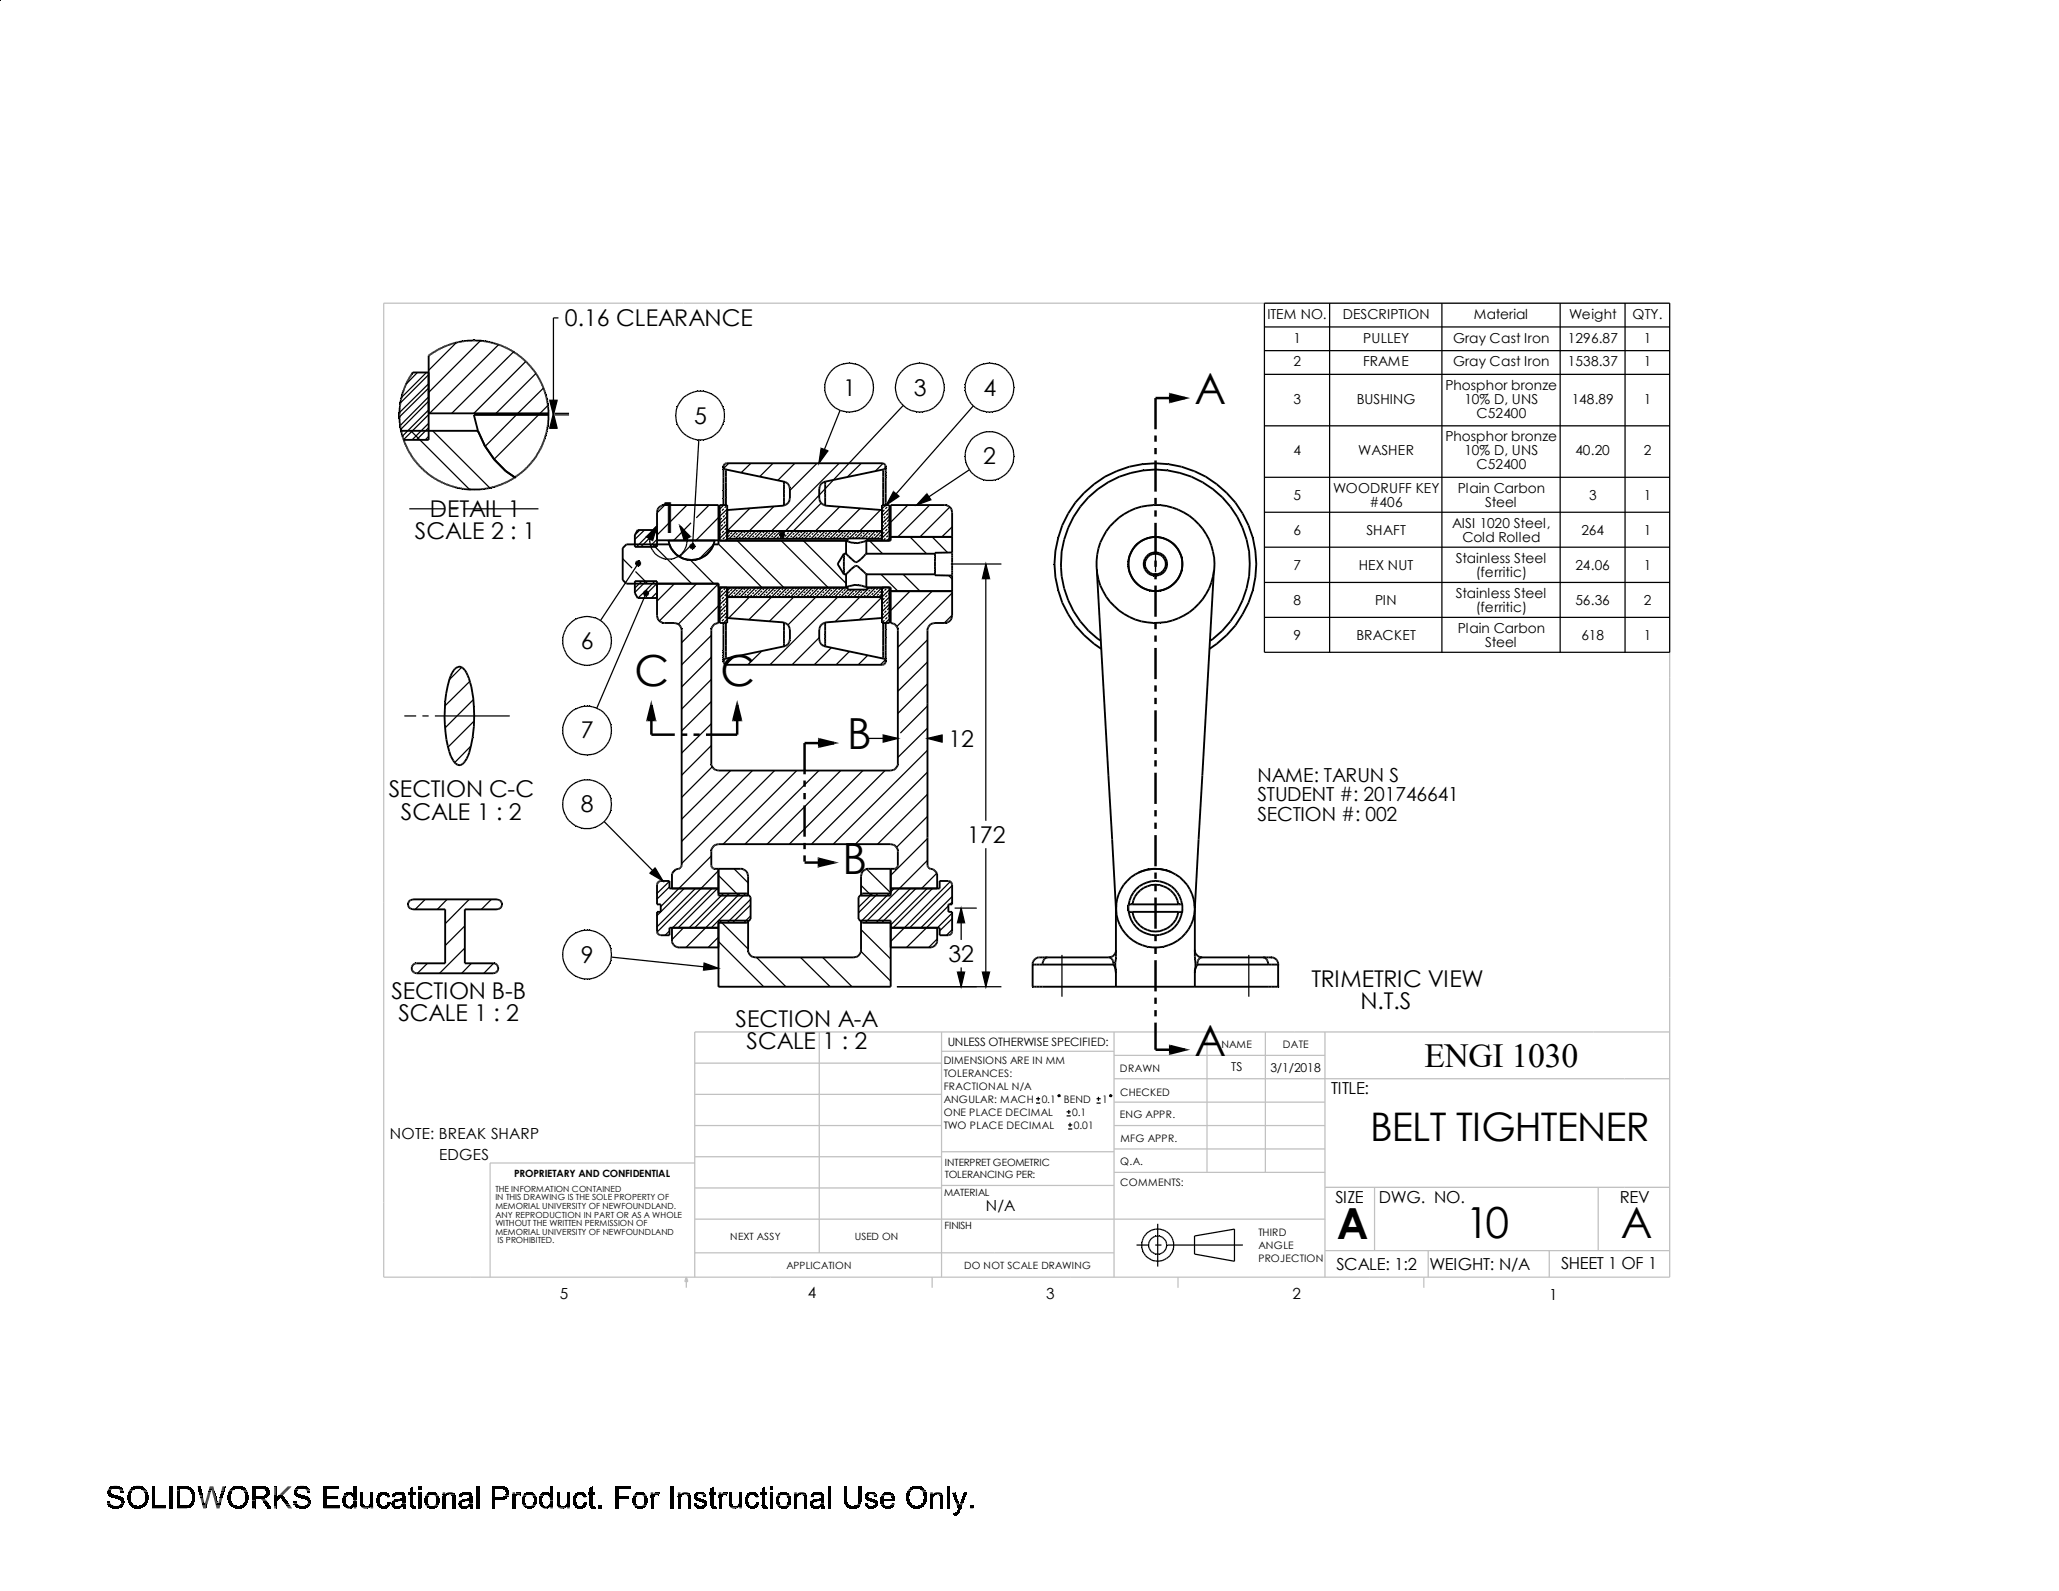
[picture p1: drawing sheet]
<svg xmlns="http://www.w3.org/2000/svg" width="279mm" height="216mm" viewBox="0 0 279 216" stroke-linecap="round" stroke-linejoin="round" font-family="sans-serif">
<defs><g id="words">
<g font-size="5.8">
<text x="162.1" y="54.8">A</text>
<text x="89.2" y="72.4">1</text>
<text x="86.1" y="93.1">C</text>
<text x="97.8" y="93.1">C</text>
<text x="115" y="101.6">B</text>
<text x="114.3" y="118.7">B</text>
<text x="162.1" y="143.3">A</text>
<text x="181.4" y="168.2">A</text>
<text x="198.9" y="168.1">10</text>
<text x="219.9" y="168.1">A</text>
</g>
<text font-size="5.3" x="185.9" y="154.9">BELT TIGHTENER</text>
<text font-size="4.6" x="193.3" y="144.7">ENGI 1030</text>
<g font-size="3.1">
<text x="76.7" y="44.3">0.16 CLEARANCE</text>
<text x="114.4" y="53.7">1</text>
<text x="124" y="53.7">3</text>
<text x="133.4" y="53.7">4</text>
<text x="94.2" y="57.5">5</text>
<text x="133.4" y="63">2</text>
<text x="58.3" y="70.1">DETAIL 1</text>
<text x="56.3" y="73.1">SCALE 2 : 1</text>
<text x="78.8" y="88.1">6</text>
<text x="78.8" y="100.2">7</text>
<text x="128.7" y="101.4">12</text>
<text x="52.7" y="108.2">SECTION C-C</text>
<text x="54.4" y="111.2">SCALE 1 : 2</text>
<text x="78.8" y="110.2">8</text>
<text x="131.2" y="114.4">172</text>
<text x="78.8" y="130.6">9</text>
<text x="128.7" y="130.6">32</text>
<text x="53.1" y="135.6">SECTION B-B</text>
<text x="178" y="133.9">TRIMETRIC VIEW</text>
<text x="184.6" y="136.9">N.T.S</text>
<text x="54.1" y="138.6">SCALE 1 : 2</text>
<text x="99.8" y="139.3">SECTION A-A</text>
<text x="101.3" y="142.4">SCALE</text>
<text x="111.6" y="142.4">1 : 2</text>
</g>
<g font-size="2.6">
<text x="170.6" y="106.2">NAME: TARUN S</text>
<text x="170.6" y="108.8">STUDENT #: 201746641</text>
<text x="170.6" y="111.4">SECTION #: 002</text>
</g>
<g font-size="2.2">
<text x="180.6" y="148.5">TITLE:</text>
<text x="181.2" y="163.2">SIZE</text>
<text x="187.1" y="163.2">DWG. NO.</text>
<text x="219.8" y="163.3">REV</text>
<text x="181.4" y="172.3">SCALE: 1:2</text>
<text x="194" y="172.3">WEIGHT: N/A</text>
<text x="211.8" y="172.3">SHEET 1 OF 1</text>
</g>
<g font-size="2.1">
<text x="52.9" y="154.6">NOTE: BREAK SHARP</text>
<text x="59.6" y="157.4">EDGES</text>
<text x="133.8" y="164.3">N/A</text>
<text x="76" y="176.3">5</text>
<text x="109.6" y="176.2">4</text>
<text x="141.9" y="176.2">3</text>
<text x="175.4" y="176.2">2</text>
<text x="210.2" y="176.4">1</text>
</g>
<g font-size="1.9">
<text x="172" y="43.3">ITEM NO.</text>
<text x="175.5" y="46.5">1</text>
<text x="182.2" y="43.3">DESCRIPTION</text>
<text x="185" y="46.5">PULLEY</text>
<text x="197.2" y="46.5">Gray Cast Iron</text>
<text x="200" y="43.3">Material</text>
<text x="212.8" y="46.5">1296.87</text>
<text x="212.9" y="43.3">Weight</text>
<text x="221.5" y="43.3">QTY.</text>
<text x="223.1" y="46.5">1</text>
<text x="175.5" y="49.7">2</text>
<text x="185" y="49.7">FRAME</text>
<text x="196.1" y="52.9">Phosphor bronze</text>
<text x="197.2" y="49.7">Gray Cast Iron</text>
<text x="212.8" y="49.7">1538.37</text>
<text x="223.1" y="49.7">1</text>
<text x="175.5" y="54.8">3</text>
<text x="184.1" y="54.8">BUSHING</text>
<text x="196.1" y="59.9">Phosphor bronze</text>
<text x="198.7" y="54.8">10% D, UNS</text>
<text x="200.4" y="56.7">C52400</text>
<text x="213.3" y="54.8">148.89</text>
<text x="223.1" y="54.8">1</text>
<text x="175.5" y="61.8">4</text>
<text x="184.3" y="61.8">WASHER</text>
<text x="198.7" y="61.8">10% D, UNS</text>
<text x="200.4" y="63.7">C52400</text>
<text x="213.8" y="61.8">40.20</text>
<text x="223.1" y="61.8">2</text>
<text x="175.5" y="67.8">5</text>
<text x="180.9" y="66.9">WOODRUFF KEY</text>
<text x="185.8" y="68.8">#406</text>
<text x="197.1" y="71.6">AISI 1020 Steel,</text>
<text x="197.8" y="66.9">Plain Carbon</text>
<text x="201.5" y="68.8">Steel</text>
<text x="215.6" y="67.8">3</text>
<text x="223.1" y="67.8">1</text>
<text x="175.5" y="72.6">6</text>
<text x="175.5" y="77.3">7</text>
<text x="184.4" y="77.3">HEX NUT</text>
<text x="185.4" y="72.6">SHAFT</text>
<text x="197.6" y="76.4">Stainless Steel</text>
<text x="198.5" y="73.5">Cold Rolled</text>
<text x="213.8" y="77.3">24.06</text>
<text x="214.6" y="72.6">264</text>
<text x="223.1" y="77.3">1</text>
<text x="223.1" y="72.6">1</text>
<text x="175.5" y="82.1">8</text>
<text x="186.6" y="82.1">PIN</text>
<text x="197.6" y="81.2">Stainless Steel</text>
<text x="200.3" y="78.3">(ferritic)</text>
<text x="200.3" y="83">(ferritic)</text>
<text x="213.8" y="82.1">56.36</text>
<text x="223.1" y="82.1">2</text>
<text x="175.5" y="86.8">9</text>
<text x="184.1" y="86.8">BRACKET</text>
<text x="197.8" y="85.9">Plain Carbon</text>
<text x="201.5" y="87.8">Steel</text>
<text x="214.6" y="86.8">618</text>
<text x="223.1" y="86.8">1</text>
</g>
<g font-size="1.7">
<text x="167" y="145.4">TS</text>
<text x="172.4" y="145.4">3/1/2018</text>
</g>
<text font-size="1.6" x="128.6" y="141.9">UNLESS OTHERWISE SPECIFIED:</text>
<g font-size="1.4">
<text x="165.7" y="142.2">NAME</text>
<text x="174.1" y="142.2">DATE</text>
<text x="128.1" y="144.4">DIMENSIONS ARE IN MM</text>
<text x="128.1" y="146.1">TOLERANCES:</text>
<text x="128.1" y="147.9">FRACTIONAL N/A</text>
<text x="128.1" y="149.6">ANGULAR: MACH</text>
<text x="141.4" y="149.6">0.1</text>
<text x="144.4" y="149.7">BEND</text>
<text x="149.6" y="149.6">1</text>
<text x="152" y="145.4">DRAWN</text>
<text x="152" y="148.7">CHECKED</text>
<text x="128.1" y="151.4">ONE PLACE DECIMAL</text>
<text x="128.1" y="153.2">TWO PLACE DECIMAL</text>
<text x="145.5" y="151.4">0.1</text>
<text x="145.7" y="153.2">0.01</text>
<text x="152" y="151.8">ENG APPR.</text>
<text x="152.1" y="154.9">MFG APPR.</text>
<text x="69.8" y="159.8">PROPRIETARY AND CONFIDENTIAL</text>
<text x="128.2" y="158.2">INTERPRET GEOMETRIC</text>
<text x="128.2" y="159.9">TOLERANCING PER:</text>
<text x="152" y="160.9">COMMENTS:</text>
<text x="152" y="158.1">Q.A.</text>
<text x="128.1" y="162.3">MATERIAL</text>
<text x="128.2" y="166.8">FINISH</text>
<text x="170.8" y="167.7">THIRD</text>
<text x="99.1" y="168.3">NEXT ASSY</text>
<text x="106.7" y="172.2">APPLICATION</text>
<text x="116" y="168.3">USED ON</text>
<text x="130.9" y="172.2">DO NOT SCALE DRAWING</text>
<text x="170.8" y="169.5">ANGLE</text>
<text x="170.8" y="171.3">PROJECTION</text>
</g>
<g font-size="1.1">
<text x="67.2" y="161.7">THE INFORMATION CONTAINED</text>
<text x="67.2" y="162.9">IN THIS DRAWING IS THE SOLE PROPERTY OF</text>
<text x="67.2" y="164">MEMORIAL UNIVERSITY OF NEWFOUNDLAND.</text>
<text x="67.2" y="165.2">ANY REPRODUCTION IN PART OR AS A WHOLE</text>
<text x="67.2" y="166.4">WITHOUT THE WRITTEN PERMISSION OF</text>
<text x="67.2" y="167.6">MEMORIAL UNIVERSITY OF NEWFOUNDLAND</text>
<text x="67.5" y="168.7">IS PROHIBITED.</text>
</g>
</g></defs>
<g fill="#000">
<path d="M54.1 55.8l.1 .1zM54.1 55.9h.1zM54.1 56h.1zM54.1 56.1h.1zM54.1 56.2h.1zM54.1 56.3h.1zM54.1 56.4h.1zM54.1 56.5h.1zM54.1 56.6h.1zM54.1 56.7h.1zM54.1 56.8h.1zM54.1 55.3h.1z"/>
<path d="M54.1 55.4h.1zM54.1 55.5h.1zM54.1 55.5l.1 .1zM54.1 55.6h.1zM54.1 55.7h.1zM54.1 55.8h.1zM54.1 56.9h.1zM54.1 57h.1zM54.1 57.1h.1zM54.1 57.2h.1zM54.1 57.3h.1zM54.1 57.4h.1z"/>
<path d="M54.1 54.9l.2 .1zM54.1 55l.2 .1zM54.1 55.1h.2zM54.1 55.2h.2zM54.1 55.2l.2 .1zM54.1 57.4h.2zM54.1 57.5h.2zM54.1 57.6h.2zM54.1 57.7h.2zM54.2 54.7h.1zM54.2 54.7l.1 .1zM54.2 54.8h.1z"/>
<path d="M54.2 54.9h.1zM54.2 57.7h.1zM54.2 57.8h.1zM54.2 57.9h.1zM54.2 58h.1zM54.2 54.4h.2zM54.2 54.5h.2zM54.2 54.6h.2zM54.2 58h.2zM54.2 58.1h.2zM54.2 58.2h.2zM54.3 54.2h.1z"/>
<path d="M54.3 54.3h.1zM54.3 54.4h.1zM54.3 58.3h.1zM54.3 58.4h.1zM54.3 54.1h.1zM54.3 58.5h.1zM54.3 58.6h.1zM54.4 53.9h.1zM54.4 54h.1zM54.4 58.7h.1zM54.4 58.8h.1zM54.4 53.7h.1z"/>
<path d="M54.4 53.7l.1 .1zM54.4 53.8h.1zM54.4 58.9h.1zM54.4 59h.1zM54.4 53.5l.2 .1zM54.4 53.6h.2zM54.4 59.1l.2-.1zM54.5 59.1h.1zM54.5 53.4h.1zM54.5 53.5h.1zM54.5 59.2h.1zM54.5 53.2l.2 .1z"/>
<path d="M54.5 53.3h.2zM54.5 59.3h.2zM54.5 59.4h.2zM54.6 53.1h.1zM54.6 53.2h.1zM54.6 59.4h.1zM54.6 59.5h.1zM54.6 53h.1zM54.6 59.6h.1zM54.7 52.9h.1zM54.7 53h.1zM54.7 59.7l.1-.1z"/>
<path d="M54.7 59.7h.1zM54.7 52.7l.1 .1zM54.7 52.8l.1 .1zM54.7 59.8h.1zM54.7 59.9h.1zM54.7 52.7h.2zM54.7 59.9h.2zM54.8 60h.1zM54.8 52.5l.1 .1zM54.8 52.6l.1 .1zM54.9 52.4v.1zM54.8 52.5h.1z"/>
<path d="M54.9 52.3l.1 .1zM54.9 52.2l.1 .1zM55 52.1l.1 .1zM54.9 52.2h.2zM55 52.1h.1zM55.1 51.9l.1 .1zM55 52h.2zM55.1 51.9h.1zM55.1 51.8l.1 .1zM55.2 51.6l.1 .1zM55.2 51.7l.1 .1zM55.2 51.6h.1z"/>
<path d="M55.2 51.5l.2 .1zM55.3 51.5h.1zM55.3 51.4l.2 .1zM55.4 51.3l.1 .1zM55.4 51.4h.1zM55.5 51.2v.1zM55.5 51.1l.1 .1zM55.5 51.1h.1zM55.5 51l.2 .1zM55.6 50.9l.1 .1zM55.6 50.9l.2 .1zM55.7 50.8l.1 .1z"/>
<path d="M55.7 50.8h.1zM55.8 50.7l.1 .1zM55.8 50.6l.1 .1zM55.8 50.5l.2 .1zM58.1 48.2l.1 .1zM58.2 48.1l.1 .1zM58.3 48v.1zM58.3 48l.1 .1zM58.4 48h.1zM58.5 47.9v.1zM58.5 47.9l.1 .1zM58.6 47.8l.1 .1z"/>
<path d="M58.7 47.8h.1zM58.8 47.7v.1zM58.8 47.7l.1 .1zM58.9 47.6l.1 .2zM59 47.6v.1zM59 47.5l.1 .2zM59.1 47.5v.1zM59.1 47.5l.1 .1zM59.2 47.5h.1zM59.3 47.4l.1 .1zM59.4 47.4v.1zM59.4 47.3l.1 .2z"/>
<path d="M59.5 47.3v.1zM59.5 47.2l.1 .2zM59.6 47.2v.1zM59.7 47.2v.1zM59.7 47.2l.1 .1zM59.8 47.1l.1 .1zM59.9 47.1v.1zM59.9 47.1l.1 .1zM60 47l.1 .2zM60.1 47v.1zM60.2 46.9v.2zM60.2 46.9l.1 .1z"/>
<path d="M60.3 46.9v.1zM60.4 46.9v.1zM60.4 46.9h.1zM60.5 46.8v.1zM60.5 46.8l.1 .1zM60.6 46.8l.1 .1zM60.7 46.7v.2zM60.7 46.7l.1 .1zM60.8 46.7l.1 .1zM60.9 46.7l.1 .1zM61 46.7v.1zM61 46.6l.1 .1z"/>
<path d="M61.1 46.6l.1 .1zM61.2 46.6v.1zM61.3 46.5v.2zM61.3 46.5l.1 .2zM61.4 46.5v.1zM61.5 46.5v.1zM61.6 46.4v.2zM61.7 46.4v.1zM61.8 46.4v.1zM61.9 46.4v.1zM61.9 46.4l.1 .1zM62 46.4v.1z"/>
<path d="M62.1 46.3v.1zM62.1 46.3l.1 .1zM62.2 46.3l.1 .1zM62.3 46.3v.1zM62.4 46.3v.1zM62.4 46.3l.1 .1zM62.5 46.2v.2zM62.6 46.2v.2zM62.7 46.2v.2zM62.7 46.2v.1zM62.8 46.2v.1zM62.9 46.2v.1z"/>
<path d="M62.9 46.2l.1 .1zM63 46.1v.2zM63.1 46.1v.2zM63.2 46.1v.2zM63.2 46.1l.1 .2zM63.3 46.1v.2zM63.4 46.1v.1zM63.5 46.1v.1zM63.6 46.1v.1zM63.7 46.1v.1zM63.8 46.1v.1zM63.9 46.1v.1z"/>
<path d="M64 46.1v.1zM64.1 46.1v.1zM64.2 46.1v.1zM64.3 46.1v.1zM64.4 46.1l-.1 .1zM64.4 46.1v.1zM64.5 46.1v.1zM64.6 46.1v.1zM64.7 46.1l-.1 .1zM64.7 46.1v.1zM64.8 46.1v.1zM64.8 58.5h.1z"/>
<path d="M64.9 46.1v.1zM65 46.1l-.1 .1zM65 46.1v.1zM65.1 46.1v.1zM65.2 46.1v.1zM65.3 46.1v.2zM65.4 46.1v.2zM65.5 46.1v.2zM65.6 46.1v.2zM65.7 46.2v.1zM65.8 46.2v.1zM65.9 46.2v.1z"/>
<path d="M66 46.2v.2zM66.1 46.2v.2zM66.2 46.3v.1zM66.3 46.3l-.1 .1zM66.3 46.3v.1zM66.4 46.3v.1zM66.5 46.3l-.1 .1zM66.5 46.3v.1zM66.6 46.4v.1zM66.7 46.4v.1zM66.8 46.4l-.1 .1zM66.8 46.4v.1z"/>
<path d="M66.9 46.4v.1zM67 46.4l-.1 .2zM67.1 46.4l-.1 .2zM67.1 46.5v.1zM67.2 46.5l-.1 .1zM67.3 46.5l-.1 .2zM67.4 46.5l-.1 .2zM67.4 46.6v.1zM67.5 46.6l-.1 .1zM67.6 46.6l-.1 .1zM67.6 46.6v.1zM67.7 46.7l-.1 .1z"/>
<path d="M67.7 46.7v.1zM67.8 46.7v.1zM67.9 46.7l-.1 .1zM67.9 46.7v.2zM68 46.8l-.1 .1zM68.1 46.8l-.1 .1zM68.2 46.8l-.1 .1zM68.3 46.9l-.1 .1zM68.4 46.9l-.1 .1zM68.4 46.9v.2zM68.5 46.9v.2zM68.5 47v.1z"/>
<path d="M68.6 47v.2zM68.6 47.2l.1-.1zM68.7 47.1v.1zM68.8 47.1l-.1 .1zM68.9 47.2l-.1 .1zM69 47.2l-.1 .1zM69 47.2v.1zM69.1 47.2l-.1 .2zM69.2 47.3l-.1 .1zM69.2 47.3v.2zM69.3 47.4l-.1 .1zM69.3 47.4v.1z"/>
<path d="M69.3 47.5h.1zM69.5 47.5l-.1 .1zM69.6 47.5l-.1 .1zM69.6 47.5v.2zM69.7 47.6l-.1 .1zM69.7 47.6v.2zM69.8 47.7l-.1 .1zM69.8 47.7v.1zM69.9 47.8l-.1 .1zM70 47.8l-.1 .1zM70.1 47.8l-.1 .2zM70.1 47.9v.1z"/>
<path d="M70.1 48l.1-.1zM70.1 48h.1zM70.2 48.1l.1-.1zM70.4 48l-.1 .2zM70.4 48.1v.1zM70.5 48.1l-.1 .2zM70.5 48.2l-.1 .1zM70.6 48.2l-.1 .1zM70.7 48.3l-.1 .1zM70.7 48.3v.1zM70.8 48.4l-.1 .1zM70.7 48.5l.1-.1z"/>
<path d="M70.9 48.5l-.1 .1zM70.9 48.6l.1-.1zM70.9 48.6h.1zM71 48.6v.1zM71.1 48.6l-.1 .2zM71.2 48.7l-.1 .1zM71.1 48.9l.1-.1zM71.2 48.9l.1-.1zM71.2 48.9h.1zM71.4 48.9l-.1 .1zM71.3 49.1l.2-.1zM71.5 49l-.1 .1z"/>
<path d="M71.5 49.2l.1-.1zM71.5 49.3l.1-.1zM71.6 49.3l.1-.1zM71.7 49.4l.1-.1zM71.8 49.3l-.1 .1zM71.8 49.4v.1zM71.8 49.5l.1-.1zM71.8 49.6l.2-.1zM71.9 49.7l.1-.1zM72 49.7l.1-.1zM72 49.7h.1zM72.1 49.8v-.1z"/>
<path d="M72.2 49.8l-.1 .1zM72.1 49.9l.2-.1zM72.2 50l.1-.1zM72.2 50h.1zM72.3 50.1l.1-.1zM72.3 50.2l.1-.1zM72.4 50.2l.1-.1zM72.4 50.2h.1zM72.6 50.2l-.1 .1zM72.5 50.4l.1-.1zM72.6 50.5v-.1zM72.6 50.5l.1-.1z"/>
<path d="M72.6 50.5h.1zM72.7 50.6l.1-.1zM72.7 50.7l.1-.1zM72.9 50.7l-.1 .1zM72.9 50.8h-.1zM72.9 50.9v-.1zM72.9 50.9h.1zM72.9 51l.1-.1zM73 51.1l.1-.1zM73 51.1h.1zM73 51.2l.2-.1zM73.1 51.3l.1-.1z"/>
<path d="M73.1 51.3h.1zM73.2 51.3v.1zM73.2 51.4l.1-.1zM73.2 51.4h.1zM73.2 51.5h.1zM73.2 51.6l.2-.1zM73.3 51.6h.1zM73.3 51.7l.1-.1zM73.4 51.8v-.1zM73.4 51.9l.1-.1zM73.4 51.9h.1zM73.4 52l.2-.1z"/>
<path d="M73.5 52h.1zM73.5 52.1h.1zM73.5 52.2l.2-.1zM73.6 52.2h.1zM73.6 52.3h.1zM73.6 52.4l.1-.1zM73.7 52.5l.1-.1zM73.7 52.5h.1zM73.7 52.6l.1-.1zM73.7 52.7l.2-.1zM73.7 52.7h.2zM73.7 59.9l.2 .1z"/>
<path d="M73.8 52.7h.1zM73.8 59.9h.1zM73.8 52.8h.1zM73.8 52.9h.2zM73.8 59.8l.1 .1zM73.8 59.7l.2 .1zM73.9 53l.1-.1zM73.9 53h.1zM73.9 59.6l.1 .1zM73.9 59.6h.1zM73.9 53.1h.1zM73.9 53.2l.1-.1z"/>
<path d="M73.9 59.5l.1 .1zM73.9 59.5h.1zM74 53.3l.1-.1zM74 53.3h.1zM74 59.4h.1zM74 59.3l.1 .1zM74 53.4l.1-.1zM74 53.5l.1-.1zM74 59.3h.1zM74 59.2h.1zM74 53.5h.2zM74 53.6h.2z"/>
<path d="M74 59.1h.2zM74.1 53.7l.1-.1zM74.1 53.7h.1zM74.1 59h.1zM74.1 58.9h.1zM74.1 53.8h.2zM74.1 53.9l.2-.1zM74.1 58.8h.2zM74.2 54l.1-.1zM74.2 54h.1zM74.2 54.1h.1zM74.2 58.7h.1z"/>
<path d="M74.2 58.6h.1zM74.2 58.5h.1zM74.2 54.2l.1-.1zM74.2 54.2h.1zM74.2 54.3h.1zM74.2 58.4h.1zM74.2 58.3h.1zM74.3 54.4h.1zM74.3 54.5h.1zM74.3 58.3h.1zM74.3 58.2h.1zM74.3 58.1h.1z"/>
<path d="M74.3 54.6h.1zM74.3 54.7h.1zM74.3 58h.1zM74.3 57.9h.1zM74.3 54.8h.2zM74.3 54.9h.2zM74.3 55h.2zM74.3 55.1h.2zM74.3 57.8h.2zM74.3 57.7h.2zM74.3 57.6h.2zM74.4 55.2l.1-.1z"/>
<path d="M74.4 55.2h.1zM74.4 55.3h.1zM74.4 55.4h.1zM74.4 55.5l.1-.1zM74.4 55.5h.1zM74.4 57.5h.1zM74.4 57.4h.1zM74.4 57.3h.1zM74.4 57.2h.1zM74.4 57.1h.1zM74.4 55.6h.1zM74.4 55.7h.1z"/>
<path d="M74.4 55.8l.1-.1zM74.4 55.8h.1zM74.4 55.9h.1zM74.4 56h.1zM74.4 56.1h.1zM74.4 56.2h.1zM74.4 56.3h.1zM74.4 57h.1zM74.4 56.9h.1zM74.4 56.8h.1zM74.4 56.7h.1zM74.4 56.6h.1z"/>
<path d="M74.4 56.5h.1zM74.4 56.4h.1zM74.5 58.2l.1-.1v.1zM74.5 58.1h.1l-.1 .1zM74.5 54.2l.1 .1-.1 .1zM74.5 54.2h.1v.1zM75.1 56.1l.5 2h-1zM74.6 54.3h1l-.5 2zM75.1 55.8v.3h-.1zM75.1 55.8l.1 .3h-.1zM75.1 56.3h.1l-.1 .4zM75 56.3h.1v.4z"/>
<path d="M75.6 58.1h.1v.1zM75.6 58.1l.1 .1zM75.6 54.2h.1l-.1 .1zM75.7 54.2v.2l-.1-.1zM91.6 56.4h.1zM91.7 57.2h.1zM91.7 55.6h.1zM91.8 57.6h.1zM91.8 55.2h.1zM92 58l.1-.1zM92 54.8l.1 .1zM92.2 58.3h.1z"/>
<path d="M92.2 54.4l.1 .1zM92.5 54.1v.1zM92.8 58.8v.1zM93.1 59.1v.1zM93.1 53.6v.1zM93.5 59.3l-.1 .1zM93.4 53.4l.1 .1zM93.9 59.5l-.1 .1zM93.8 53.2l.1 .1zM94.2 59.6v.1zM94.2 53.1v.1zM94.6 59.7v.1z"/>
<path d="M94.6 53v.1zM95 53v.1zM95 59.7v.1zM95.4 53v.1zM95.4 59.7v.1zM95.8 53.1v.1zM95.8 59.6v.1zM96.2 53.2v.1zM96.2 59.5v.1zM96.6 53.4v.1zM96.6 59.3v.1zM96.9 53.6v.1z"/>
<path d="M96.9 59.1v.1zM97.2 58.8v.1zM97.8 54.4l-.1 .1zM97.7 58.3h.1zM97.9 54.9l.1-.1zM97.9 57.9l.1 .1zM98.1 55.2h.1zM98.1 57.6h.1zM98.2 55.6h.1zM98.2 57.2h.1zM98.3 56h.1zM98.3 56.4h.1z"/>
<path d="M98.3 56.8h.1zM111.8 53h.1zM111.8 52.6h.1zM111.8 52.2h.1zM111.9 53.4h.1zM111.9 51.8h.1zM112.2 54.2l.1-.1zM112.2 51l.1 .1zM112.4 54.5h.1zM112.4 50.7h.1zM112.7 54.8v.1zM112.7 50.3v.1z"/>
<path d="M113 55.1v.1zM113 50v.1zM113.3 55.3v.1zM113.3 49.8v.1zM113.7 55.5v.1zM113.7 49.6v.1zM114 55.7v.1zM114.4 55.8v.1zM114.4 49.3v.1zM114.8 55.9v.1zM114.8 49.2v.1zM115.2 49.2v.1z"/>
<path d="M115.2 55.9v.1zM115.6 49.2v.1zM115.7 49.2l-.1 .1zM115.6 55.9l.1 .1zM116 49.3v.1zM116 55.8v.1zM116.4 55.7v.1zM116.8 49.6v.1zM116.8 55.5v.1zM117.1 49.8v.1zM117.1 49.9l.1-.1zM117.1 55.3l.1 .1z"/>
<path d="M117.1 55.3v.1zM117.5 50l-.1 .1zM117.4 55.1l.1 .1zM117.7 50.4l.1-.1zM117.7 54.8l.1 .1zM117.9 50.7h.1zM117.9 54.5h.1zM118.2 51.1v-.1zM118.2 54.1v.1zM118.3 51.4h.1zM118.3 53.8h.1zM118.4 51.8h.1z"/>
<path d="M118.4 53.4h.1zM118.5 52.2h.1zM118.5 53h.1zM118.5 52.6h.1zM121.4 52.6h.1zM121.5 53.4h.1zM121.5 51.8h.1zM122 54.5h.1zM122 50.7h.1zM122.3 54.8v.1zM122.3 50.3v.1zM122.6 55.1v.1z"/>
<path d="M122.6 50v.1zM122.9 55.3v.1zM122.9 49.8v.1zM123.3 55.5l-.1 .1zM123.2 49.6l.1 .1zM123.7 55.7l-.1 .1zM124 55.8v.1zM124 49.3v.1zM124.4 55.9v.1zM124.4 49.2v.1zM124.8 49.2v.1zM124.8 55.9v.1z"/>
<path d="M125.2 49.2v.1zM125.2 55.9v.1zM125.6 49.3v.1zM125.6 55.8v.1zM126 55.7v.1zM126.4 49.6v.1zM126.4 55.5v.1zM126.7 49.8v.1zM126.7 55.3v.1zM127 50.1l.1-.1zM127 50.1h.1zM127 55.1l.1 .1z"/>
<path d="M127.3 50.3v.1zM127.3 50.4l.1-.1zM127.3 54.8l.1 .1zM127.8 51.1v-.1zM127.8 54.1v.1zM127.9 51.4h.1zM127.9 53.8h.1zM128 51.8h.1zM128 53.4h.1zM128.1 52.2h.1zM128.1 53h.1zM128.1 52.6h.1z"/>
<path d="M130.9 53h.1zM130.9 52.6h.1zM130.9 52.2h.1zM131 53.4h.1zM131 51.8h.1zM131.1 53.8h.1zM131.1 51.4h.1zM131.3 54.2l.1-.1zM131.3 51l.1 .1zM131.5 54.5h.1zM131.5 50.7h.1zM131.8 54.8l-.1 .1z"/>
<path d="M131.7 50.3l.1 .1zM132.1 55.1l-.1 .1zM132 50l.1 .1zM132.3 59.1l.1 .1zM132.4 55.3l-.1 .1zM132.3 49.8l.1 .1zM132.7 58.9l.1 .1zM132.7 55.6l.1-.1zM132.7 49.6l.1 .1zM133.1 58.7v.1zM133.1 55.7v.1zM133.5 58.6v.1z"/>
<path d="M133.5 55.8v.1zM133.5 49.3v.1zM133.9 58.5v.1zM133.9 55.9v.1zM133.9 49.2v.1zM134.3 58.5v.1zM134.3 49.2v.1zM134.3 55.9v.1zM134.7 58.5v.1zM134.7 49.2v.1zM134.7 55.9v.1zM135.1 58.6v.1z"/>
<path d="M135.1 49.3v.1zM135.1 55.8v.1zM135.5 58.7v.1zM135.5 55.7v.1zM135.8 58.9v.1zM135.8 49.6v.1zM135.8 55.5v.1zM136.2 59.1l-.1 .1zM136.2 49.8l-.1 .1zM136.1 55.3l.1 .1zM136.5 50v.1zM136.5 55.1v.1z"/>
<path d="M136.7 59.7l.1-.1zM136.7 50.4l.1-.1zM136.7 54.8l.1 .1zM137 50.7h.1zM137 54.5h.1zM137.2 51.1l.1-.1zM137.2 54.1l.1 .1zM137.4 51.4h.1zM137.4 53.8h.1zM137.5 51.8h.1zM137.5 53.4h.1zM137.5 52.2h.1z"/>
<path d="M137.5 53h.1zM137.6 52.6h.1zM158.8 54.5v.2h-.2zM158.6 54.5h.2l-.2 .2zM158.6 53.3l.2 .2h-.2zM158.6 53.3h.2v.2zM158.8 53.5l2 .5-2 .5zM160.8 53.8l.7 .2h-.7zM160.8 54h.7l-.7 .2zM54.8 60.1h.1zM54.8 60.2l.1-.1zM54.9 60.3l.1-.1z"/>
<path d="M54.9 60.4l.1-.1zM54.9 60.5l.1-.1zM54.9 60.5h.2zM55 60.6l.1-.1zM55 60.7l.2-.1zM55.1 60.7h.1zM55.1 60.8l.1-.1zM55.1 60.8h.1zM55.2 60.9h.1zM55.2 61l.1-.1zM55.2 61h.1zM55.2 61.1l.2-.1z"/>
<path d="M55.3 61.2l.1-.1zM55.3 61.3l.2-.1zM55.4 61.3h.1zM55.5 61.3l-.1 .1zM55.5 61.5l.1-.1zM55.5 61.6l.1-.1zM55.5 61.6h.2zM55.6 61.7l.1-.1zM55.6 61.8l.2-.1zM55.7 61.8h.1zM55.7 61.9l.1-.1zM55.9 61.9l-.1 .1z"/>
<path d="M55.8 62.1l.1-.1zM56 62.1h-.1zM56 62.1l-.1 .1zM56 62.2v.1zM56.1 62.2l-.1 .1zM56 62.4l.1-.1zM56.2 62.4h-.1zM56.2 62.4l-.1 .1zM56.3 62.5l-.1 .1zM56.2 62.6l.1-.1zM56.3 62.7l.1-.1zM56.3 62.7h.1z"/>
<path d="M56.3 62.8l.2-.1zM56.4 62.8h.1zM56.6 62.8l-.1 .1zM56.6 62.9h-.1zM56.6 63v-.1zM56.6 63.1l.1-.1zM56.6 63.1l.2-.1zM56.7 63.2l.1-.1zM56.8 63.2h.1zM56.9 63.2l-.1 .1zM56.9 63.2v.1zM56.9 63.4l.1-.1z"/>
<path d="M56.9 63.5l.2-.1zM57.1 63.4l-.1 .1zM57.2 63.5l-.1 .1zM57.1 63.7l.2-.1zM57.3 63.6l-.1 .1zM57.4 63.7l-.1 .1zM57.3 63.8l.1-.1zM57.5 63.8l-.1 .1zM57.5 64l.1-.1zM57.6 63.9l-.1 .1zM57.7 64l-.1 .1zM57.7 64.1v-.1z"/>
<path d="M57.7 64v.1zM57.8 64.1l-.1 .1zM57.9 64.1l-.1 .1zM57.9 64.2l-.1 .1zM57.9 64.3l.1-.1zM58 64.2l-.1 .1zM58.1 64.3l-.1 .1zM58.1 64.3v.1zM58.1 64.5l.1-.1zM58.2 64.5l.1-.1zM58.3 64.5v.1zM58.4 64.5l-.1 .1z"/>
<path d="M58.5 64.6l-.1 .1zM58.5 64.6v.2zM58.6 64.7l-.1 .1zM58.5 64.8l.1-.1zM58.7 64.7l-.1 .1zM58.7 64.9l.1-.1zM58.9 64.9h-.1zM58.9 64.9l-.1 .1zM59 64.9l-.1 .1zM59.1 65l-.1 .1zM59.1 65v.1zM59.2 65l-.1 .2z"/>
<path d="M59.2 65.1v.1zM59.3 65.1l-.1 .1zM59.4 65.2l-.1 .1zM59.4 65.2v.1zM59.5 65.2l-.1 .1zM59.6 65.2l-.1 .2zM59.6 65.3v.1zM59.7 65.3l-.1 .1zM59.8 65.4l-.1 .1zM59.8 65.4v.1zM59.9 65.4l-.1 .1zM59.9 65.4v.2z"/>
<path d="M60 65.5v.1zM60.1 65.5l-.1 .1zM60.2 65.5l-.1 .2zM60.2 65.6v.1zM60.3 65.6l-.1 .1zM60.4 65.6l-.1 .1zM60.4 65.7v.1zM60.5 65.7v.1zM60.6 65.7l-.1 .1zM60.6 65.7v.2zM60.7 65.8v.1zM60.8 65.8v.2z"/>
<path d="M60.9 65.8v.2zM61 65.9l-.1 .1zM61 65.9v.1zM61.1 65.9v.1zM61.2 66l-.1 .1zM61.3 66l-.1 .1zM61.3 66v.1zM61.4 66l-.1 .1zM61.5 66l-.1 .2zM61.6 66l-.1 .2zM61.6 66.1v.1zM61.7 66.1l-.1 .1z"/>
<path d="M61.8 66.1l-.1 .2zM61.8 66.1v.2zM61.9 66.2l-.1 .1zM62 66.2l-.1 .1zM62 66.2v.1zM62.1 66.2v.1zM62.2 66.2l-.1 .1zM62.2 66.2v.1zM62.3 66.3v.1zM62.4 66.3v.1zM62.5 66.3l-.1 .1zM62.5 66.3v.1z"/>
<path d="M62.6 66.3v.1zM62.7 66.3v.1zM62.7 66.3v.2zM62.8 66.3v.2zM62.9 66.3v.2zM63 66.3l-.1 .2zM63 66.4v.1zM63.1 66.4v.1zM63.2 66.4v.1zM63.3 66.4v.1zM63.4 66.4v.1zM63.5 66.4v.1z"/>
<path d="M63.6 66.4v.1zM63.7 66.4v.1zM63.8 66.4v.1zM63.9 66.4v.1zM64 66.4v.1zM64.1 66.4v.1zM64.2 66.4v.1zM64.3 66.4v.1zM64.3 66.4l.1 .1zM64.4 66.4v.1zM64.5 66.4v.1zM64.6 66.4v.1z"/>
<path d="M64.6 66.4l.1 .1zM64.7 66.4v.1zM64.8 66.4v.1zM64.9 66.4v.1zM64.9 66.4l.1 .1zM65 66.4v.1zM65.1 66.4v.1zM65.2 66.4v.1zM65.2 66.4l.1 .1zM65.3 66.4v.1zM65.4 66.4v.1zM65.4 66.4l.1 .1z"/>
<path d="M65.5 66.4l.1 .1zM65.6 66.3v.2zM65.7 66.3v.2zM65.7 66.3l.1 .2zM65.8 60.5l-.1 .1zM65.7 60.5h.1zM65.8 66.3l.1 .2zM65.9 66.3v.1zM66 66.3v.1zM66 66.3l.1 .1zM66.1 66.3v.1zM66.2 66.3v.1z"/>
<path d="M66.3 66.3v.1zM66.3 66.3l.1 .1zM66.4 66.2v.1zM66.5 66.2v.1zM66.5 66.2l.1 .1zM66.6 66.2l.1 .1zM66.7 66.2v.1zM66.8 66.1v.2zM66.8 66.1l.1 .2zM66.9 66.1v.1zM67 66.1v.1zM67 62.4h.1z"/>
<path d="M67 62.4l.1-.1zM67.1 66.1v.1zM67.1 66v.2zM67.2 66v.1zM67.3 66v.1zM67.4 66v.1zM67.5 65.9v.1zM67.6 65.9v.1zM67.7 65.9v.1zM67.7 65.8l.1 .2zM67.8 65.8l.1 .1zM67.9 65.8v.1z"/>
<path d="M67.9 65.7l.1 .2zM68 65.7l.1 .2zM68.1 65.7l.1 .1zM68.2 65.7v.1zM68.2 65.7l.1 .1zM68.3 65.6l.1 .1zM68.4 65.6v.1zM68.5 65.6v.1zM68.5 65.5v.2zM68.6 65.5v.1zM68.6 63.9l-.1 .1zM68.6 65.5l.1 .1z"/>
<path d="M68.7 65.4v.2zM68.7 65.4l.1 .1zM68.8 65.4l.1 .1zM68.9 65.4h.1zM69 65.3v.1zM69 65.3l.1 .1zM69.1 65.2l.1 .2zM69.2 65.2v.1zM69.2 65.2l.1 .1zM69.3 65.1l.1 .1zM69.4 65.1l.1 .1zM69.5 65l.1 .2z"/>
<path d="M69.6 65v.1zM69.6 64.9l.1 .2zM69.7 64.9v.1zM69.7 64.9l.1 .1zM69.8 64.8v.1zM69.8 64.8l.1 .1zM69.8 64.7v.1zM69.9 64.7l.1 .2zM70 64.7l.1 .1zM70.1 64.6v.2zM70.1 64.6l.1 .1zM70.2 64.5l.1 .1z"/>
<path d="M70.3 64.5l.1 .1zM70.4 64.4v.2zM70.4 64.4l.1 .1zM70.4 64.3l.1 .2zM70.5 64.3l.1 .1zM70.6 64.3l.1 .1zM70.6 64.2l.1 .1zM70.7 64.2l.1 .1zM70.7 64.1l.1 .1zM70.8 64.1l.1 .1zM70.9 64.1h.1zM70.9 64l.1 .1z"/>
<path d="M71 63.9v.2zM71 63.9l.1 .1zM71.1 63.8l.1 .1zM71.2 63.8h.1zM71.2 63.7l.1 .1zM71.3 63.6l.1 .2zM71.3 63.6l.2 .1zM71.4 63.5l.1 .1zM71.5 63.5v.1zM71.5 63.5h.1zM71.5 63.4l.1 .1zM71.6 63.3l.1 .1z"/>
<path d="M71.7 63.3l.1 .1zM71.7 63.2l.1 .1zM71.8 63.1l.1 .1zM71.8 63.1l.2 .1zM71.9 63l.1 .1zM72 62.9l.1 .1zM72.1 62.8v.1zM72.1 62.8l.1 .1zM72.1 62.7l.2 .1zM72.2 62.7h.1zM72.2 62.6l.1 .1zM72.3 62.6l.1 .1z"/>
<path d="M72.3 62.5l.1 .1zM72.4 62.4l.1 .1zM72.4 62.4h.1zM72.5 62.3l.1 .1zM72.6 62.2v.1zM72.6 62.1l.1 .1zM72.6 62.1h.1zM72.7 62l.1 .1zM72.7 62h.1zM72.8 61.9l.1 .1zM72.8 61.8l.1 .1zM72.9 61.7l.1 .1z"/>
<path d="M72.9 61.6l.1 .1zM72.9 61.6h.2zM73 61.5l.1 .1zM73 61.5h.2zM73.1 61.4l.1 .1zM73.1 61.3l.1 .1zM73.2 61.2l.1 .1zM73.2 61.1l.1 .1zM73.2 61.1h.2zM73.3 61l.1 .1zM73.3 61h.1zM73.4 60.9v.1z"/>
<path d="M73.4 60.8l.1 .1zM73.4 60.7l.1 .1zM73.4 60.7h.2zM73.5 60.6l.1 .1zM73.5 60.5l.1 .1zM73.5 60.5h.2zM73.6 60.4l.1 .1zM73.6 60.4h.1zM73.6 60.3h.1zM73.7 60.2l.1 .1zM73.7 60.2h.1zM73.7 60.1h.1z"/>
<path d="M73.7 60l.2 .1zM86.2 76.6h.1zM86.2 76.5h.1zM86.2 76.3h.1zM86.4 76.7l-.1 .1zM86.3 76.8l.1-.1zM86.3 76.2h.1zM86.5 76.8h-.1zM86.4 76.1l.1 .1zM86.6 76v.1zM86.6 76.8v.1zM86.7 76.1v.1z"/>
<path d="M86.7 76.8h.1zM86.8 76.2h.1zM86.8 76.7l.1 .1zM86.9 76.3h.1zM86.9 76.5h.1zM86.9 76.6h.1zM87.5 72.9h.2zM87.5 72.9l.1-.1 .1 .1zM88.1 73.2h.1zM88.1 73.5h.1zM88.1 72.9h.1zM88.1 73.8h.1z"/>
<path d="M88.2 74.1h.1zM88.3 72.3h.1zM88.3 74.4h.1zM88.5 74.7h.1zM88.6 73.4v.1zM88.6 75l.1-.1zM88.9 71.5v.1zM88.9 75.1v.1zM89.2 71.4l-.6 2-.9-.5zM89.2 75.4h-.1zM89.1 71.3l.2-.2-.1 .3zM89.3 71.1l-.1 .3z"/>
<path d="M89.1 69.3h.1zM89.1 69.1h.1zM89.2 68.9l.1 .1zM89.4 75.5v.1zM89.4 68.7l.1 .1zM89.5 68.6l.1 .1zM89.7 75.6l-.1 .1zM89.7 68.5l.1 .1zM90 75.8l-.1 .1zM90 68.4v.1zM89.9 68.4l.1 .1zM90.8 75.9h.1z"/>
<path d="M90.7 74l.1-.1zM90.7 73.9h.1zM91 74.5l.1-.1zM91.1 74.4l-.1 .1zM91.4 74.8l-.1 .1zM91.3 74.9l.1-.1zM91.5 75.8v.1zM91.7 75.6l.1 .1zM91.7 75.4l.1-.1zM92 75.5l.1 .1zM92.2 71.4l1.5 1.4-.9 .5zM92.1 71.1l.1 .3z"/>
<path d="M92.1 71.1l.2 .2-.1 .1zM92.2 75.6v.1zM92.7 71.8h.1zM92.7 71.8l.1-.1zM92.7 74.9l.1 .1zM92.8 75.8l-.1 .1zM92.8 73.3v.1zM92.8 73.4v-.1v.1zM92.9 74.7h.1zM93 74.4h.1zM93 72.3h.1zM93.1 74.1h.1z"/>
<path d="M93.2 73.8h.1zM93.2 72.9h.1zM93.2 73.5h.1zM93.2 73.2h.1zM93.3 75.9v.2zM93.7 72.8l.2 .1zM93.7 72.8l.2 .1h-.2zM93.6 74.4h.1zM93.7 73.8v.1zM93.9 74.4l-.1 .1zM93.8 73.7l.1 .1zM93.9 76v.1z"/>
<path d="M93.9 76l-.1 .1zM93.9 73.7l.1 .1zM94 73.7v.1zM94 74.5h-.1zM94.1 73.7v.1zM94.1 74.4v.1zM94.2 73.8v.1zM94.2 73.9l.1-.1zM94.2 74.4h.1zM94.3 74h.1zM94.3 74.1h.1zM94.3 74.1l.1 .1z"/>
<path d="M94.3 74.3h.1zM94.4 75.9v.2zM94.9 75.8l.1 .1zM95.4 75.6l.1 .1zM95.9 75.3l.1 .1zM96.3 74.8l.1 .1zM96.6 74.4l.1 .1zM96.8 73.9l.1 .1zM98 63.3h.2zM98 63.5h.2zM98 63.7h.2zM98 66.5h.2z"/>
<path d="M98 67.6h.2zM98 63.2h.2zM98 63.4l.2-.1zM98.1 63.5h.1zM98.1 63l.2 .1zM98.2 63.7l.1-.1zM98.3 63.6l-.1 .1zM98.4 63.7l-.1 .1zM98.4 63.7v.1zM98.4 62.8l.1 .1zM98.5 67.5h.1zM98.5 66.4h.1z"/>
<path d="M105.7 72.6h.1zM105.7 72.5l.1 .1zM105.7 72.7h.1zM105.7 72.4h.1zM105.9 72.8l-.1 .1zM106 72.2v.1zM106.1 72.1v.1zM106.1 72.9v.1zM106.3 72.2v.1zM106.4 72.8v.1zM106.3 66.5h.1zM106.3 66.9h.1z"/>
<path d="M106.4 72.4h.1zM106.4 72.7h.1zM106.4 68.6l.1 .1zM106.5 72.6l.1-.1zM106.5 72.6h.1zM106.6 65.3v.1zM106.6 68.5l.1 .1zM106.8 65.4l-.1 .1zM106.8 68.4v.1zM106.8 65.6l.1-.1zM106.9 65.5l-.1 .1zM106.9 68.3l.1 .1z"/>
<path d="M106.9 65.7l.2-.1zM107 68.2h.1zM107.1 65.8v.1zM107.1 68h.1zM107.1 66h.1zM107.1 67.8h.2zM107.1 66.2h.2zM107.1 66.2l.2-.1zM111.4 60.8l1 .4-1.3 1.7zM111.1 62.9h.1l-.2 .3zM111 62.9h.1l-.1 .3zM111.1 67.8h.1z"/>
<path d="M111.1 66.1l.1 .1zM111.1 66.2h.1zM111.1 68h.2zM111.1 66h.2zM111.2 65.8l.1 .1zM111.2 68.2h.1zM111.3 60.7l.1 .1zM111.3 65.6l.1 .1zM111.3 68.4l.2-.1zM111.4 65.5l.1 .1zM111.6 68.4l-.1 .1zM111.5 68.5l.1-.1z"/>
<path d="M111.6 65.4l.1 .1zM111.8 68.5l-.1 .1zM111.8 65.3v.1zM111.9 68.6v.1zM111.8 66.5h.2zM111.8 66.9h.2zM112.4 61.1l.1 .1zM112.4 61.2h.1l-.1 .1zM114.5 77.5h.1zM114.5 77.3h.1zM114.5 75.8h.1zM114.5 75.5h.1z"/>
<path d="M114.8 75.1l-.1 .1zM114.8 73.4v.1zM114.7 77.9h.1zM114.8 79.6v.1zM114.9 73.4v.1zM114.9 75.4v-.1zM114.8 77.7l.1 .1zM114.9 79.5v.1zM115.1 73.5v.1zM115.1 75.6v-.1zM115.1 77.5v.1zM115.2 79.4v.1z"/>
<path d="M115.4 73.6v.1zM115.4 77.1l.1 .1zM115.6 75.9l-.1 .1zM115.6 79.3v.2zM115.9 73.7v.1zM115.9 76.8l.1 .1zM116 76.2l-.1 .1zM116 79.2v.2zM116 76.7l.1 .1zM116.1 76.3v.1zM116.1 76.7l.1 .1zM116.2 76.7v.1z"/>
<path d="M116.2 76.3v.1zM116.3 76.7l-.1 .1zM116.3 76.2l.1 .2zM116.3 76.2v.2zM116.4 73.7v.1zM116.4 76.8h.1zM116.4 76.2l.1 .1zM116.5 79.3v.1zM116.8 73.6v.1zM116.8 77v.2zM116.8 75.9h.1zM116.9 79.3v.2z"/>
<path d="M117.1 73.5l.1 .2zM117.2 75.5l.1 .1zM117.3 77.5l-.1 .1zM117.3 79.5v.1zM117.4 73.4v.2zM117.4 73.4l.1 .1zM117.4 75.2l.1 .2zM117.4 77.8l.1-.1zM117.5 79.5v.2zM117.6 75.1v.1zM117.6 73.4v.1zM117.6 79.6v.1z"/>
<path d="M119.9 62.7l-.1 .2zM120 63.7l.1 .1zM120.1 62.8l-.1 .1zM120 62.8v.1zM120.1 63.6l.1 .1zM120.2 62.9l-.1 .1zM120.1 63.5h.2zM120.1 63.2l.2-.1zM120.2 64.8h.1zM120.2 64.5h.1zM120.2 64.1h.1zM120.2 63.8h.1z"/>
<path d="M120.2 63.5h.1zM120.2 63.3h.1zM121.2 66.7l.8 .7-1.7 1.1zM120.3 68.5l.1 .1-.3 .2zM120.2 68.5l-.1 .3zM121.2 66.5v.2zM122 67.4h.1zM122 67.4h.1h-.1zM125.8 67l.5 .8-1.9 .7zM124.1 68.7l.3-.2v.1zM124.1 68.7l.3-.2zM125.8 66.8v.2z"/>
<path d="M125.8 66.8l.1 .2h-.1zM126.3 67.8l.1 .1zM126.9 77.5h.1zM126.9 77.3h.1zM126.9 75.8h.1zM126.9 75.5h.1zM128.4 68.4v.1zM128.6 68.5v.1zM128.8 68.6l-.1 .1zM129 68.7l-.1 .1zM129 69l.1-.1zM129.1 69.1h.1z"/>
<path d="M129.2 69.3h.1zM130.9 62.3h.1zM130.9 61.9h.1zM130.9 61.5h.1zM131 62.7h.1zM131 61.1h.1zM131.1 63.1h.1zM131.1 60.7h.1zM131.3 63.5l.1-.1zM131.3 60.3l.1 .1zM131.5 63.8h.1zM131.5 59.9l.1 .1z"/>
<path d="M132.1 64.3l-.1 .1zM132.4 64.6l-.1 .1zM132.8 64.8l-.1 .1zM132.7 64.9l.1-.1zM133.1 65v.1zM133.2 78.6l.1-.1v.1zM133.2 78.5h.1l-.1 .1zM133.5 65.1v.1zM133.8 76.5l.5 2h-1zM133.8 76.2v.3h-.1zM133.8 76.2l.1 .3h-.1zM133.9 65.2v.1z"/>
<path d="M134.3 78.5l.1 .1zM134.3 78.5l.1 .1h-.1zM134.3 65.2v.1zM134.7 65.2v.1zM135.1 65.1v.1zM135.5 65v.1zM135.8 64.8v.1zM136.1 64.6l.1 .1zM136.5 64.3v.1zM136.7 64.1h.1zM137 60l.1-.1zM137 63.8h.1z"/>
<path d="M137.2 60.4l.1-.1zM137.2 63.4l.1 .1zM137.4 60.7h.1zM137.4 63.1h.1zM137.5 61.1h.1zM137.5 62.7h.1zM137.5 61.5h.1zM137.5 62.3h.1zM137.6 61.9h.1zM143 76.5h.1zM143.1 78.4l.1-.1zM143.1 78.3h.1z"/>
<path d="M143.1 74.7l.1 .1zM143.5 73h.1zM143.5 72.9l.1 .1zM143.8 76.5h.2zM143.9 74.8h.2zM143.9 78.2h.2zM144 71.2l.1 .1zM144.3 73.2h.1zM144.3 79.9l.1-.1zM144.8 69.6l.1 .1zM144.8 71.6h.1zM145.6 70.1h.1z"/>
<path d="M145.8 68.2h.1zM145.8 68.1l.1 .1zM146.5 68.7h.1zM147 66.8l.1 .1zM147.6 67.4l.1 .1zM148.4 65.6l.1 .1zM148.7 77h.1zM148.7 76.1h.1zM148.7 77.4h.1zM148.8 77.4h.2zM148.7 77.4h.3zM148.7 77.5l.3-.1z"/>
<path d="M148.7 77.5l.1-.1zM148.7 77.5h.1zM148.8 77.9l.1-.1zM148.8 77.8h.1zM148.8 75.2l.1 .1zM148.9 66.3l.1 .1zM148.9 78.7h.2zM148.9 74.4h.2zM149.2 79.5h.1zM149.2 73.6h.1zM149.6 72.8l.1 .1zM149.9 64.6v.1z"/>
<path d="M150 72.1h.1zM150.3 65.3l.1 .1zM150.5 71.3l.1 .1zM151.1 70.7l.1 .1zM151.5 63.8l.1 .1zM151.8 70.1v.1zM151.8 64.6l.1 .1zM152.5 69.6v.2zM153 76.5h.1zM153 76.2h.1zM153 76.8h.1zM153 75.9h.2z"/>
<path d="M153 77.1h.2zM153.1 75.6h.1zM153.1 77.4h.1zM153.2 63.2v.1zM153.2 69.2l.1 .1zM153.2 75.4h.1zM153.2 77.7h.1zM153.3 75.1h.1zM153.3 78h.1zM153.4 64.1l.1 .1zM153.4 74.8h.1zM153.4 78.3l.1-.1z"/>
<path d="M153.6 74.5l.1 .1zM153.6 78.6l.1-.1zM153.8 78.7v.1zM154 68.9l.1 .1zM154 74l.1 .1zM153.9 74l.2 .1zM153.9 79h.2zM154.1 73.8l.1 .1zM154.2 79.2l-.1 .1zM154.1 79.2h.1zM154.4 73.6l.1 .1zM154.5 79.4l-.1 .1z"/>
<path d="M154.4 79.5l.1-.1zM154.6 73.4l.1 .1zM154.7 79.5l-.1 .2zM154.9 68.6v.1zM154.9 73.2v.2zM154.9 79.7v.1zM155 62.9v.1zM155.1 63.7v.1zM155.2 73.1v.1zM155.2 79.8v.2zM155.1 76.5h.1zM155.1 76.1l.1 .1z"/>
<path d="M155.1 76.9h.1zM155.1 77l.1-.1zM155.2 76.5h.2zM155.3 75.7l.1 .1zM155.3 77.3h.1zM155.4 77.3h-.1zM155.3 76.1l.1 .1zM155.3 76.2h.1zM155.3 76.9h.1zM155.4 73l.1 .1zM155.5 80l-.1 .1zM155.4 75.8h.2z"/>
<path d="M155.4 77.3h.2zM155.5 75.4l.1 .1zM155.5 77.6h.1zM155.5 77.7l.1-.1zM155.7 68.5v.1zM155.7 72.9v.1zM155.7 75.4l.1 .1zM155.7 77.6l.1-.1zM155.8 77.5l-.1 .1zM155.8 75.1l.1 .1zM155.8 77.9h.1zM155.9 77.9h-.1z"/>
<path d="M156 72.8v.1zM156 75.2l.1 .1zM156 77.9l.1-.1zM156.2 74.9v.2zM156.2 78v.1zM156.3 72.8v.1zM156.4 75.1v.1zM156.4 77.9v.1zM156.5 68.4v.1zM156.6 74.8v.2zM156.5 74.8l.1 .2zM156.6 78.1l-.1 .1z"/>
<path d="M156.6 78.1v.1zM156.6 72.7v.2zM156.8 62.7v.2zM156.8 63.6v.1zM156.8 75v.1zM156.8 77.9v.2zM156.9 72.7v.2zM157 74.8v.2zM157 78.1v.1zM157.2 75.1l-.1 .1zM157.1 77.9l.1 .1zM157.2 72.8v.1z"/>
<path d="M157.4 74.9v.2zM157.4 78v.1zM157.4 68.4v.1zM157.5 75.3l.1-.1zM157.5 75.2v.1zM157.5 77.8v.1zM157.5 77.8l.1 .1zM157.5 72.8v.1zM157.7 75.1v.1zM157.7 77.9h.1zM157.9 75.4l-.1 .1zM157.8 75.5l.1-.1z"/>
<path d="M157.8 77.5l.1 .1zM157.8 72.9v.1zM158 75.8h.1zM158 77.3h.1zM158 75.5l.1-.1zM158 75.4v.1zM158 77.6l.1 .1zM158.1 73v.1zM158.1 80l.1 .1zM158.1 80v.1zM158.2 76.2h.1zM158.2 76.9h.1z"/>
<path d="M158.2 76.5h.1zM158.3 75.7l-.1 .1zM158.2 75.8l.1-.1zM158.2 77.3h.1zM158.3 68.5v.2zM158.3 76.2l.2-.1zM158.3 76.9l.2 .1zM158.4 73.1v.1zM158.4 79.8v.2zM158.4 76.5h.1zM158.5 63.7v.1zM158.6 62.9v.1z"/>
<path d="M158.7 73.2l-.1 .2zM158.6 79.7l.1 .1zM158.9 73.4v.1zM158.9 79.5v.2zM158.9 79.5l.1 .2zM159.1 68.7v.2zM159.2 73.6l-.1 .1zM159.1 79.4l.1 .1zM159.3 73.9l.1-.1zM159.4 73.8l-.1 .1zM159.3 79.2l.1 .1zM159.6 74l-.1 .1z"/>
<path d="M159.5 74.1l.1-.1zM159.5 79h.1zM159.5 79l.1 .1zM159.7 74.3h.1zM159.7 78.7l.1 .1zM159.9 69v.2zM159.9 74.6l.1-.1zM159.9 78.5l.1 .1zM160 74.8h.1zM160 78.2l.1 .1zM160.1 64.1v.1zM160.1 75.1h.2z"/>
<path d="M160.1 78h.2zM160.3 75.4h.1zM160.3 77.7h.1zM160.4 63.2l-.1 .1zM160.4 75.6h.1zM160.4 77.4h.1zM160.4 77.4l.1 .1zM160.4 75.9h.1zM160.4 77.1l.1 .1zM160.4 77.1h.1zM160.4 76.2h.2zM160.4 76.8h.2z"/>
<path d="M160.4 76.5h.2zM160.7 69.4v.2zM161.4 70l.1-.1zM161.7 64.7l.1-.1zM161.7 64.6v.1zM162.1 63.8l-.1 .1zM162.1 70.4v.1zM162.6 71.1l.2-.1zM163.2 65.3v.1zM163.2 71.8l.1-.1zM163.7 64.6l-.1 .1zM163.7 72.5l.1-.1z"/>
<path d="M164.1 79.8l.1 .1zM164.1 73.2h.1zM164.4 79l.1 .1zM164.4 74h.1zM164.7 66.3l-.1 .1zM164.6 66.3v.1zM164.6 78.2l.1 .1zM164.6 74.8h.1zM164.7 77.4h.1zM164.6 77.4h.2zM164.7 77.4l.1 .1zM164.8 77.4h.1z"/>
<path d="M164.8 75.7l.1-.1zM164.8 75.7h.1zM164.8 76.5h.1zM165.2 65.6l-.1 .1zM165.9 67.5v-.1zM166.5 66.8v.1zM167.6 68.2l.1-.1zM167.6 68.2h.1zM167.9 70.1h.1zM168.6 69.7l.1-.1zM168.6 71.6h.1zM169.2 73.2h.1z"/>
<path d="M169.2 79.8l.1 .1zM169.4 71.3l.1-.1zM169.5 74.8h.1zM169.5 78.2h.1zM170 73l.1-.1zM170 73h.1zM170.3 74.8l.2-.1zM170.3 78.3l.2 .1zM60.2 97.3h.1zM60.2 96.2h.2zM60.2 98.3h.2zM60.3 95.2h.1z"/>
<path d="M60.3 99.4h.2zM60.4 94.1h.1zM60.6 93.1h.1zM60.9 92.1h.1zM61 91.7h.2zM61.3 91.2v.1zM61.5 90.8l.1 .1zM61.5 90.9h.1zM61.6 90.7l.1 .1zM61.8 90.5l.1 .1zM62.1 90.4v.1zM62.4 90.3v.2z"/>
<path d="M62.3 90.3l.1 .2zM62.6 90.4v.1zM62.8 90.6h.1zM62.9 90.5l-.1 .1zM63.1 90.9l.1-.1zM63.3 91.3l.1-.1zM63.5 91.7l.1-.1zM63.6 92h.2zM63.8 92.6h.1zM64 93.2h.1zM64.1 94h.1zM64.2 94.7h.1z"/>
<path d="M64.3 95.9h.1zM64.3 98.6h.1zM64.3 97.2h.2zM76.3 87.4h.1zM76.3 87h.1zM76.3 86.6h.1zM76.3 99.5h.1zM76.3 99.1h.1zM76.3 98.7h.1zM76.4 87.8h.1zM76.4 86.1l.1 .1zM76.4 99.9h.1z"/>
<path d="M76.4 98.3h.1zM76.5 88.2l.1-.1zM76.5 85.8h.1zM76.5 97.9l.1 .1zM76.7 88.6l.1-.1zM76.7 85.4h.1zM76.7 97.6h.1zM76.7 97.5l.1 .1zM77.2 89.2h-.1zM77.1 84.7l.1 .1zM77.4 84.4l.1 .1zM77.7 84.2h.1z"/>
<path d="M78.1 83.9v.1zM78.1 96.1v.1zM78.5 90l-.1 .1zM78.4 83.8l.1 .1zM78.4 96l.1 .1zM78.9 90.2v.1zM78.9 90.2l-.1 .1zM78.8 83.7l.1 .1zM78.9 83.7v.1zM78.8 95.8l.1 .1zM78.9 95.8v.1zM79.2 83.6v.1z"/>
<path d="M79.7 83.6v.1zM79.7 90.3v.1zM80.1 83.6v.1zM80.5 83.7l-.1 .1zM80.4 90.2l.1 .1zM80.5 95.8l-.1 .1zM80.9 83.8v.1zM80.9 90v.1zM80.9 96v.1zM81.2 83.9v.1zM81.2 96.1v.1zM81.6 84.2h-.1z"/>
<path d="M81.9 84.4v.1zM82.1 84.8l.1-.1zM82.1 89.2h.1zM82.1 96.9h.1zM82.4 85.1l.1-.1zM82.4 88.9h.1zM82.4 97.2h.1zM82.6 85.4h.1zM82.6 88.5l.1 .1zM82.6 97.6l.1-.1zM82.6 97.6h.1zM82.8 88.1v.1z"/>
<path d="M82.8 98v-.1zM82.9 86.2l.1-.1zM82.9 87.8h.1zM82.9 98.3h.1zM82.9 99.9h.1zM82.9 86.6h.1zM82.9 87.4h.1zM82.9 98.7h.1zM82.9 99.5h.1zM82.9 99.5l.1 .1zM83 87h.1zM83 99.1h.1z"/>
<path d="M87.2 80.5h.1zM87.3 80.7l.1-.1zM87.3 80.6h.1zM87.3 80.3l.1 .1zM87.5 80.8v.1zM87.5 80.1v.1zM87.6 80.1l.1 .1zM87.7 80.1v.1zM87.7 80.9h-.1zM87.8 80.1v.1zM87.8 80.8v.1zM87.9 80.3l.1-.1z"/>
<path d="M87.9 80.8h.1zM87.7 97.9l.2-.2v.2zM87.7 97.7h.2l-.2 .2zM88 80.4l.1-.1zM88 80.6l.1 .1zM88 80.5h.1zM88.4 95.7l.5 2h-1zM88.4 95v.7l-.2-.1zM88.4 95l.1 .6-.1 .1zM88.9 97.7h.1l.1 .2zM88.9 97.7l.2 .2h-.2zM89.1 83.7h.1z"/>
<path d="M89.1 83.8l.1-.1zM89.1 83.9h.1zM89.1 84l.1-.1zM89.2 84.2l.1-.1zM89.5 84.2l-.1 .1zM89.6 84.4l-.1 .1zM89.8 84.5l-.1 .1zM90 84.5v.2zM91.7 84.5v.1zM91.9 84.5v.1zM92.1 84.6v.1zM92.3 84.8h-.1z"/>
<path d="M92.3 85l.2-.1zM92.4 84.9l-.1 .1zM92.4 85.2l.1-.1zM92.5 85.3h.1zM96.4 85.3h.1zM96.5 85.1l.1 .1zM96.6 84.9l.1 .1zM96.7 84.8h.1zM96.9 84.6v.1zM97.1 84.5v.1zM97.3 84.5v.1zM98 88.3h.2z"/>
<path d="M98 88.6h.2zM98 89h.2zM98 89.2h.2zM98 89.5h.2zM98 89.7h.2zM98 89.7l.2 .1zM98 89.8h.2zM98.1 89.6h.1zM98.1 89.9h.1zM98.1 90l.1-.1zM98.2 89.4l.1 .1zM98.2 90.1l.1-.1z"/>
<path d="M98.3 90l-.1 .1zM98.3 89.3l.1 .1zM98.4 90.1l-.1 .2zM98.5 90.2v.1zM99.3 97.9l.2-.2v.2zM99.4 97.7h.1l-.2 .2zM100 95.7l.5 2h-1zM100 95v.7l-.1-.1zM100 95l.2 .6-.2 .1zM100.5 97.7h.2l.1 .2zM100.5 97.7l.3 .2h-.3zM106.3 86.1h.1z"/>
<path d="M106.3 86.6h.1zM106.5 84.4l-.1 .1zM106.6 87.7v.1zM106.7 84.5l-.1 .1zM106.6 84.5v.1zM106.7 87.6l.1 .1zM106.8 84.7v-.1zM106.8 84.5v.2zM106.8 87.5l.1 .1zM106.9 84.8l.1-.1zM107 84.7l-.1 .1zM106.9 87.4l.2 .1z"/>
<path d="M107 84.9h.1zM107.1 87.2v.1zM107.1 85.1l.1-.1zM107.1 87.1h.1zM107.1 85.3h.2zM107.1 86.9l.2 .1zM107.1 86.9h.2zM111.1 85.3h.1zM111.1 86.9h.1zM111.1 85l.2 .1zM111.1 87.1h.2zM111.3 87.2l-.1 .1z"/>
<path d="M111.2 84.9h.1zM111.3 87.4h.1zM111.3 87.5l.1-.1zM111.3 84.7l.2 .1zM111.5 87.5l-.1 .1zM111.4 87.6l.1-.1zM111.5 84.5l.1 .2zM111.5 84.6l.1 .1zM111.6 87.7l.1-.1zM111.7 87.6l-.1 .1zM111.7 84.5l.1 .1zM111.8 87.7v.1z"/>
<path d="M111.9 84.4v.1zM111.8 86.1h.2zM111.8 86.6h.2zM119.8 99.6v.1zM119.8 99.6l.1 .1h-.1zM119.8 86.7h.2zM119.8 85.6h.2zM119.9 90.2v.1zM119.9 90.2l.1 .1zM119.9 89.4l.1-.1zM120 89.3l-.1 .1zM120 90.1l.1 .1z"/>
<path d="M120.1 89.4v.1zM120.1 89.5v-.1zM120.1 90l.1 .1zM120.1 89.6l.2-.1zM120.2 89.7h.1zM120.2 89.6h.1zM120.2 89.4h.1zM120.2 86.5h.1zM120.2 85.4h.1zM120.2 89.9h.1zM121.1 84.5l-.1 .1zM121.3 84.5l-.1 .1z"/>
<path d="M121.4 84.7l.1-.1zM121.5 84.6l-.1 .1zM121.5 84.8h.2zM121.6 84.8h-.1zM121.7 85l.1-.1zM121.8 85.2l.1-.1zM121.9 85.1l-.1 .1zM121.8 85.3h.2zM125.8 85.3h.1zM125.7 85.3h.2zM125.8 85.1l.1 .1zM125.9 84.9l.1 .1z"/>
<path d="M126.1 84.8h.1zM126.2 84.6l.1 .1zM126.4 84.5l.1 .1zM126.6 84.5l.1 .1zM127.8 99.7l.1-.1-.1 .1zM127.9 99.6v.1h-.1zM128.4 84.5v.2zM128.6 84.5v.1zM128.6 84.5l.1 .1zM128.7 84.4l.1 .1zM128.9 84.2l.1 .1zM129 84.1l.1 .1z"/>
<path d="M129.1 83.9l.1 .1zM129.2 83.7l.1 .1zM143.5 80.1h.1zM144 81.8h.1zM144.8 83.4h.1zM144.8 81.5l.1-.1zM145.6 83l.1-.1zM145.8 84.9h.1zM146.6 84.3l-.1 .1zM147.1 86.2l-.1 .1zM147 86.3l.1-.1zM147.7 85.6l-.1 .1z"/>
<path d="M148.5 87.4l-.1 .1zM148.9 86.8l.1-.1zM149 86.7l-.1 .1zM149.6 80.3l.1-.1zM150 81h.1zM150.5 81.7h.1zM151.2 82.3l-.1 .1zM151.1 82.3h.1zM151.8 82.8v.1zM152.5 83.3v.1zM153.3 83.7l-.1 .2zM154.1 84.1l-.1 .1z"/>
<path d="M154.9 84.3v.2zM155.7 84.5v.1zM155.7 80.1v.1zM156 80.1v.2zM156.3 80.2v.1zM156.5 84.5l.1 .2zM156.5 84.5v.2zM156.6 80.2v.1zM156.9 80.2v.1zM157.2 80.2v.1zM157.2 80.2l.1 .1zM157.4 84.5v.1z"/>
<path d="M157.5 80.1l.1 .2zM157.5 80.1v.2zM157.8 80.1v.1zM157.8 80.1l.1 .1zM158.3 84.4v.1zM159.1 84.2v.1zM159.9 83.9v.1zM160.7 83.5v.2zM161.4 83.1l.1 .1zM162.1 82.5v.2zM162.6 82h.2zM163.2 81.3l.1 .1z"/>
<path d="M163.7 80.6l.1 .1zM164.6 86.7l.1 .1zM165.1 87.4l.1 .1zM165.9 85.6v.1zM166.5 86.2v.1zM167 84.3v.1zM167.6 84.9h.1zM167.6 84.9l.1 .1zM167.9 82.9l.1 .1zM168.6 83.4h.1zM168.6 81.4l.1 .1zM169.4 81.8h.1z"/>
<path d="M170 80.1h.1zM60.5 100.4h.1zM60.6 101.2h.1zM60.8 102h.2zM61 102.7l.2-.1zM61.4 103.3l.1-.1zM61.6 103.4v.1zM61.8 103.6v.1zM62.1 103.8l-.1 .1zM62.3 103.8v.2zM62.5 103.8l.1 .1zM62.8 103.7v.1z"/>
<path d="M62.8 103.7l.1 .1zM62.9 103.5l.1 .1zM63.1 103.3l.1 .1zM63.3 103h.1zM63.5 102.6h.1zM63.7 102.2h.1zM63.9 101.1h.2zM64.1 100.1h.2zM76.3 109.6l.1-.1zM76.3 109.1h.1zM76.3 108.7l.1 .1zM76.4 109.9h.1z"/>
<path d="M76.4 108.3h.1zM76.5 100.3h.1zM76.5 110.3h.1zM76.5 107.9h.1zM76.7 100.7h.1zM76.7 110.7h.1zM76.7 107.6h.1zM76.9 111v.1zM76.9 107.2v.1zM77.5 101.6l-.1 .1zM77.5 111.6l-.1 .1zM77.8 101.9h-.1z"/>
<path d="M77.8 111.8l-.1 .1zM77.7 106.3l.1 .1zM78.1 102.1v.1zM78.1 106.1v.1zM78.5 102.2l-.1 .1zM78.5 112.2l-.1 .1zM78.4 106h.1zM78.9 102.4h-.1zM78.9 112.4h-.1zM78.8 105.8l.1 .1zM78.9 105.8v.1zM79.2 102.4v.1z"/>
<path d="M79.2 112.4v.1zM79.2 105.7v.1zM79.7 102.4v.1zM79.7 105.7v.1zM79.7 112.4v.1zM80.1 102.4v.1zM80.1 105.7v.1zM80.1 112.4v.1zM80.4 102.4h.1zM80.5 105.8l-.1 .1zM80.4 112.4h.1zM80.9 102.2v.1z"/>
<path d="M80.9 112.2v.1zM81.2 102.1v.1zM81.2 106.1v.1zM81.5 101.9h.1zM81.6 106.3l-.1 .1zM81.5 111.8l.1 .1zM81.9 101.6v.1zM81.9 111.6v.1zM82.1 101.3l.1 .1zM82.1 106.9h.1zM82.1 111.3l.1 .1zM82.4 101h.1z"/>
<path d="M82.4 107.3l.1-.1zM82.4 111l.1 .1zM82.6 100.7h.1zM82.6 107.6h.1zM82.6 110.7h.1zM82.8 110.3v.1zM82.9 108.3h.1zM82.9 109.9h.1zM82.9 108.8l.1-.1zM82.9 109.5l.1 .1zM83 109.1h.1zM88.1 118.5h.1l-.1 .1z"/>
<path d="M88.1 118.5h.1zM88.8 117.7l.1-.1v.2zM88.9 117.6v.2zM89.1 119.8l.1 .1zM89.1 119.9l.1 .1zM89.2 119.7v.1zM89.2 119.6l.1 .1zM89.3 119.5l.1 .1zM89.4 119.5l.1 .1zM89.5 119.5l.1 .1zM88.2 118.5l.7-.7 1.1 1.7zM90 119.5l.2 .3z"/>
<path d="M90 119.5l.2 .3-.3-.2zM91.1 118.7h.1zM91.1 118.5h.1zM91.2 118.3l.1 .1zM91.3 118.2h.1zM91.5 118l.1 .1zM91.7 117.9v.1zM91.8 117.8l.1 .1zM92.2 117.9v.1zM92.2 117.9h.1zM92.3 117.8l.1 .1zM92.4 117.7l.1 .1z"/>
<path d="M92.4 117.6l.1 .1zM92.5 117.6h.1zM92.5 117.5h.1zM96.4 117.5h.1zM96.4 115.3l.1 .1zM96.4 115.4h.1zM96.4 103.8h.1zM96.4 117.6h.2zM96.5 115.1l.1 .1zM96.5 104l.1-.1zM96.5 117.7h.1zM96.6 117.8v-.1z"/>
<path d="M96.6 117.7v.2zM96.6 114.9l.1 .1zM96.6 104.2l.1-.1zM96.7 117.8l-.1 .1zM96.6 117.9l.1-.1zM96.8 117.9l-.1 .1zM96.8 117.9v.1zM96.7 114.8l.1 .1zM96.7 104.4l.1-.1zM96.9 117.9v.1zM96.9 114.6v.1zM96.9 104.5v-.1z"/>
<path d="M97.1 114.5v.1zM97.1 104.5v.1zM97.3 114.5v.1zM97.3 104.5v.1zM100.7 117.8v.1zM100.9 117.9v.1zM101.1 117.9l-.1 .2zM101.2 118.2l.1-.1zM101.3 118.3h.1zM101.4 118.5l.2-.1zM101.5 118.7h.1zM111.1 117.5l.1 .2-.2 .1z"/>
<path d="M111 117.5h.1l-.1 .3zM111 116.3l.1 .2h-.1zM111 116.3l.2 .1-.1 .1zM111.2 101.3v.2h-.2zM111 101.3h.2l-.2 .2zM111 100.1l.2 .2h-.2zM111 100.1l.2 .1v.1zM111.1 116.5l2 .6-2 .4zM113.2 116.9l.6 .2h-.7zM113.1 117.1h.7l-.6 .1zM111.2 100.3l2 .5-2 .5zM113.2 100.7l.7 .1h-.7z"/>
<path d="M113.2 100.8h.7l-.7 .2zM116.8 118.7h.1zM116.8 118.4l.1 .1zM116.9 118.3h.1zM117.1 118.1v.1zM117.2 117.9l.1 .2zM117.4 117.9l.1 .1zM117.6 117.8v.1zM119.8 100.7l.1 .1h-.1zM119.8 100.7v.1zM121.1 114.5l-.1 .1zM121 104.5l.1 .1z"/>
<path d="M121.3 114.5l-.1 .1zM121.2 104.5l.1 .1zM121.4 114.7l.1-.1zM121.5 114.6l-.1 .1zM121.4 104.4l.1 .1zM121.5 117.9v.1zM121.5 117.9l.1 .1zM121.5 114.9l.2-.1zM121.5 104.3l.2 .1zM121.6 117.8l.1 .1zM121.7 115l.1-.1zM121.7 104.1l.1 .1z"/>
<path d="M121.7 117.7l.1 .2zM121.8 117.7l.1 .1zM121.8 117.7h.1zM121.8 117.6h.1zM121.8 115.2l.1-.1zM121.8 103.9l.1 .1zM119.8 99.7l2 .5-2 .5zM121.9 100.1l.3 .1h-.4zM121.8 100.2h.4l-.3 .1zM121.8 117.5h.2zM121.8 115.4h.2zM121.8 115.4l.2-.1z"/>
<path d="M121.8 103.8h.2zM125.9 100.2l1.9-.5v1zM125.5 100.2h.4l-.1 .1zM125.5 100.2l.3-.1 .1 .1zM125.7 117.5h.2zM125.8 117.6h.1zM125.8 117.7l.1-.1zM126 117.7l-.1 .1zM126.1 117.8l-.2 .1zM126.1 117.8l-.1 .1zM126.2 117.9v.1zM126.5 117.8v.1z"/>
<path d="M126.7 117.9v.1zM126.9 118l-.1 .1zM126.9 118.2h.1zM127 118.1l-.1 .1zM127 118.4l.2-.1zM127.1 118.5h.2zM127.2 118.7h.1zM127.8 100.7h.1v.1zM127.8 100.7l.1 .1zM128.8 119.5v.1zM128.9 119.5v.1zM128.9 119.6l.1-.1z"/>
<path d="M129.1 119.6l-.1 .1zM129.1 119.8l.1-.1zM129.2 120l.1-.1zM129.2 119.9l.1-.1zM129.2 119.8v.1zM152.8 119.5h.2zM152.9 119.4l.1 .1zM153.4 119h.1zM154 118.5l.1 .2zM154.9 118.1l.1 .1zM155 118.1v.1zM155 119.8l.1 .2z"/>
<path d="M155.5 117.9l.1 .1zM155.6 119.6v.2zM155.8 117.9v.1zM156.2 119.5v.1zM156.5 117.8v.1zM156.7 117.8v.1zM156.8 119.4v.1zM157.4 119.5v.1zM157.4 117.8v.1zM157.6 117.8v.1zM157.9 119.6v.2zM158 119.6l-.1 .2z"/>
<path d="M158.3 118v.1zM158.5 118l-.1 .2zM158.5 119.8v.2zM159.6 118.5l-.1 .2zM160.1 119h.1zM160.7 119.4l-.1 .1zM160.6 119.5h.1zM55.2 122.8h.2zM55.2 122.6h.2zM55.3 123l.1-.1zM55.3 122.5h.1zM55.4 123.1h.1z"/>
<path d="M55.3 123.1h.2zM55.3 122.3l.2 .1zM55.4 122.3l.1 .1zM55.5 123.2v.1zM55.5 122.2v.1zM55.6 123.4l.1-.1zM55.6 122.1l.1 .1zM55.8 123.3l-.1 .1zM55.7 122l.1 .1zM55.8 131.7l.1-.1zM55.8 131.6h.1zM55.8 131.5h.1z"/>
<path d="M55.8 131.3h.1zM55.8 131.1l.1 .1zM55.9 123.4v.1zM55.9 122v.1zM55.8 131.8l.2-.1zM55.8 131l.2 .1zM56 131.8v.2zM55.9 131.9l.1-.1zM55.9 130.9h.1zM56.1 132h-.1zM56 130.8l.1 .1zM56.3 132l-.1 .1z"/>
<path d="M56.2 130.7l.1 .1zM56.4 132v.2zM56.4 132l-.1 .2zM56.3 130.6l.1 .1zM56.4 130.6v.1zM67.1 132v.2zM67.1 130.6v.1zM67.2 132l.1 .1zM67.3 130.7l-.1 .1zM67.4 130.8v.1zM67.4 131.8l.1 .2zM67.4 131.8l.1 .1z"/>
<path d="M67.5 130.9h-.1zM67.5 131.7l.1 .1zM67.5 131.1l.1-.1zM67.6 123.4v.1zM67.6 122v.1zM67.6 131.6l.1 .1zM67.6 131.2l.1-.1zM67.6 131.5h.1zM67.6 131.3h.1zM67.7 123.3l.1 .1zM67.8 122l-.1 .1zM67.7 122v.1z"/>
<path d="M67.8 123.3l.1 .1zM67.8 122.2l.1-.1zM67.9 123.2l.1 .1zM67.9 122.3l.1-.1zM68 123.1h.1zM68 122.4l.1-.1zM68.1 122.3l-.1 .1zM68.1 122.9l.1 .1zM68.1 122.5h.1zM68.1 122.8h.1zM68.1 122.6h.1zM76.3 130l.1-.1z"/>
<path d="M76.3 129.9h.1zM76.3 129.5h.1zM76.3 129.1l.1 .1zM76.4 130.3h.1zM76.4 128.7h.1zM76.5 130.7h.1zM76.5 128.4h.1zM76.5 128.3l.1 .1zM76.7 131.1h.1zM76.7 128h.1zM76.9 127.6v.1zM77.5 132l-.1 .1z"/>
<path d="M77.8 132.2l-.1 .1zM77.7 126.7l.1 .1zM78.1 126.5v.1zM78.5 132.6l-.1 .1zM78.4 126.4h.1zM78.9 132.8h-.1zM78.8 126.2l.1 .1zM78.9 126.2v.1zM79.2 132.8v.1zM79.7 132.8v.1zM80.1 132.8v.1zM80.5 126.2l-.1 .1z"/>
<path d="M80.4 132.8h.1zM80.9 132.6v.1zM81.2 126.5v.1zM81.6 126.7l-.1 .1zM81.5 132.2l.1 .1zM81.9 132v.1zM82.1 127.3h.1zM82.1 131.7l.1 .1zM82.4 127.7l.1-.1zM82.4 131.4h.1zM82.4 131.4l.1 .1zM82.6 128h.1z"/>
<path d="M82.6 131.1h.1zM82.8 128.4v-.1zM82.9 128.7h.1zM82.9 130.3h.1zM82.9 129.2l.1-.1zM82.9 129.9l.1 .1zM83 129.5h.1zM89.1 126.5h.1zM89.1 126.6h.1zM89.1 126.7l.1-.1zM89.2 126.8l.1-.1zM89.4 126.8l-.1 .1z"/>
<path d="M89.5 126.9l-.1 .1zM89.6 126.9l-.1 .1zM91.1 127.8h.1zM91.1 128l.1-.1zM91.2 127.9l-.1 .1zM91.2 128.2l.2-.1zM91.4 128.3v.1zM91.4 128.4v-.1zM91.6 128.4l-.1 .1zM91.8 128.5l-.1 .1zM92 128.6l-.1 .1zM95.5 131.7l-.1 .1z"/>
<path d="M95.4 131.7h.1l-.1 .1zM95.5 130.6v.1zM95.5 130.7l2 .7-2 .3zM97.5 131.3l.3 .1h-.3zM97.5 131.4h.3l-.3 .1zM101.4 129.1h.1zM101.5 129.3h.1zM101.6 129.5h.1zM101.7 129.7l.1-.1zM101.8 129.6l-.1 .1zM102.1 129.8v.2zM102.3 129.9v.1z"/>
<path d="M116 129.9l.1 .1zM116.2 129.8l.1 .2zM116.4 129.8h.1zM116.5 129.6l.1 .1zM116.5 129.6l.2 .1zM116.7 129.5h.1zM116.8 129.3h.1zM116.8 129.1h.2zM126.4 128.6v.1zM126.6 128.5v.1zM126.7 128.4l.1 .1zM126.9 128.3l.1 .1z"/>
<path d="M127 128.1l.1 .1zM127.1 127.9l.1 .1zM127.1 127.9l.2 .1zM127.2 127.8h.1zM128.8 126.9v.1zM128.9 126.9v.1zM128.9 126.8l.1 .1zM129 126.7l.1 .2zM129 126.7l.2 .1zM129.1 126.7h.1zM129.2 126.6l.1 .1zM129.2 126.5h.1z"/>
<path d="M129.8 125.3l.1-.1v.1zM129.8 125.2h.1l-.1 .1zM129.8 131.8l.1 .1zM129.8 131.8h.1v.1zM130.4 123.2l.5 2h-1zM129.9 131.9h1l-.5 2zM130.4 122.9v.3h-.1zM130.4 122.9l.1 .3zM130.4 133.9v.3zM130.3 133.9h.1v.3zM130.9 125.2l.1 .1zM130.9 125.2l.1 .1h-.1z"/>
<path d="M130.9 131.8h.1l-.1 .1zM130.9 131.9l.1-.1zM133.2 131.8l.1 .1zM133.2 131.8h.1v.1zM133.3 131.9h1l-.5 2zM133.8 133.9h.1l-.1 .3zM133.7 133.9h.1v.3zM134.3 131.8h.1l-.1 .1zM134.3 131.9l.1-.1zM140.1 133.9v.1zM140 130.7h.1zM140.1 130.8v.1z"/>
<path d="M140.1 130.5h.1zM140.2 130.3h.1zM140.3 130.1l.1 .1zM140.5 130v.1zM140.7 129.9v.1zM140.9 129.8v.1zM141.1 129.9v.1zM141.4 130.7h.1zM141.4 130.5h.1zM141.5 130.3h.1zM141.6 130.1l.1 .1zM141.7 130l.1 .1z"/>
<path d="M141.8 129.9l.1 .1zM142 129.8v.1zM141.9 129.8l.1 .1zM150.6 129.8v.1zM150.6 129.9l.1 .1zM150.7 129.9v.1zM150.9 130l-.1 .1zM150.8 130.1l.1-.1zM150.8 129.8l.1 .2zM150.9 130.2l.1-.1zM151 129.8h.1zM151 130.3h.1z"/>
<path d="M151 130.5h.2zM151.1 130.7h.1zM151.1 130.9l.1-.1zM151.1 130.9h.1zM151.2 129.6l.1 .1zM151.2 131.1l.1-.1zM151.3 129.5h.1zM151.2 131.1h.1zM151.2 130.6h.1zM151.4 129.3h.1zM151.4 131.5h.1zM151.4 129.1h.2z"/>
<path d="M151.4 130.1h.2zM151.3 123.2h.1zM151.4 123.2h.2zM151.3 123.2h.3zM151.3 123h.2zM151.3 123.4h.2zM151.3 122.7h.2zM151.4 124.2l.1-.1zM151.4 124.1h.1zM151.5 122h.1zM151.6 124.8h.1zM151.7 121.3h.1z"/>
<path d="M151.8 125.5h.1zM152 120.6l.1 .1zM152.2 126.2l.1-.1zM152.4 120l.1 .1zM152.7 126.7l-.1 .1zM152.7 126.7h-.1zM153 123.6h.1zM153 123.5h.1zM153 123.4h.1zM153 123.2h.1zM153 123.1h.1zM153 123h.1z"/>
<path d="M153 122.9h.1zM153.2 127.2l-.1 .1zM153.2 122.1l.1 .1zM153.2 124.3h.1zM153.3 122.6v.1zM153.4 123.7v.2zM153.4 121.6h.1zM153.4 121.5l.1 .1zM153.4 124.9l.1-.1zM153.5 122.6v.1zM153.5 123.7v.2zM153.8 127.6l-.1 .2z"/>
<path d="M153.8 127.6l-.1 .1zM153.7 121l.1 .1zM153.7 125.4l.1-.1zM153.7 122.1l.1 .1zM153.7 124.3h.1zM153.9 121.6l.1 .1zM153.9 124.8h.1zM154.1 120.6h.1zM154.1 125.9l.1-.1zM154.3 121.1v.1zM154.2 121.2h.1zM154.2 125.3h.1z"/>
<path d="M154.3 128.1l.1-.1zM154.5 120.2l.1 .1zM154.6 126.2l-.1 .1zM154.6 120.7l.1 .1zM154.7 125.6l-.1 .1zM155 128.3v.1zM155.1 126.5l-.1 .1zM155.1 120.4l.1 .1zM155.2 126l-.1 .1zM155.6 126.7v.1zM155.7 128.5v.1zM155.7 120.1v.2z"/>
<path d="M155.6 120.1l.1 .2zM155.7 126.2l-.1 .1zM155.7 126.2v.1zM156.2 126.9v.1zM156.2 120v.1zM156.2 126.4v.1zM156.4 128.6v.1zM156.8 126.9v.1zM156.8 119.9v.2zM156.8 126.4v.1zM157.1 128.6v.1zM157.4 126.9v.1z"/>
<path d="M157.4 120v.1zM157.4 126.4v.1zM157.9 128.5v.1zM157.9 120.1v.2zM157.9 126.2v.1zM157.9 126.7l.1 .1zM158.4 120.5l.1-.1zM158.4 126l.1 .1zM158.5 126.5v.1zM158.5 128.3l.1 .1zM158.8 120.8l.1-.1zM158.8 125.6l.1 .1z"/>
<path d="M159 120.3v-.1zM159 126.2v.1zM159.2 128l.1 .1zM159.2 121.2h.1zM159.2 125.3h.1zM159.5 120.6h-.1zM159.4 120.6h.1zM159.4 125.8l.1 .1zM159.6 121.7l.1-.1zM159.6 121.7v-.1zM159.6 124.8h.1zM159.8 121.1l.1-.1z"/>
<path d="M159.8 125.3l.1 .1zM159.8 122.2l.1-.1zM159.8 124.3h.1zM159.8 127.6l.1 .1zM159.8 127.6l.1 .2zM159.9 122.6v.1zM160 123.7v.2zM160.1 121.6l.1-.1zM160.1 121.6h.1zM160.1 124.8l.1 .1zM160.1 122.6v.1zM160.1 123.7v.2z"/>
<path d="M160.3 122.2l.1-.1zM160.3 124.3h.1zM160.4 127.2v.1zM160.4 122.9h.2zM160.4 123h.2zM160.4 123.1h.2zM160.4 123.2h.2zM160.4 123.4h.2zM160.4 123.5h.2zM160.4 123.6h.2zM160.9 126.7h.1zM160.9 126.7l.1 .1z"/>
<path d="M161.1 120.1l.1-.1zM161.3 126.1l.1 .1zM161.5 120.7l.1-.1zM161.6 125.5h.2zM161.8 121.3h.1zM161.9 124.8h.1zM161.9 124.8l.1 .1zM162 122h.1zM162.1 124.1l.1 .1zM162.1 122.8h.1zM162.1 123h.1zM162.1 122.7h.1z"/>
<path d="M162 129.1h.1zM162 131.7h.1zM162.1 123.1h.2zM162.1 123.2h.2zM162.1 123.4h.2zM162.1 129.3h.1zM162.1 130.3h.1zM162.1 131.5h.1zM162.2 130.7h.1zM162.2 131.2h.1zM162.2 129.5h.1zM162.3 131h.1z"/>
<path d="M162.3 129.7l.1-.1zM162.3 130.7h.2zM162.3 130.9h.2zM162.3 130.8l.2 .1zM162.4 130.5h.1zM162.6 129.8h-.1zM162.5 130.3h.1zM162.6 130.1v.1zM162.7 129.8v.2zM162.6 130l.2 .1zM162.8 129.9l.1 .1zM162.9 129.9v.1z"/>
<path d="M162.9 129.8l.1 .1zM171.6 129.8l-.1 .1zM171.7 130v-.1zM171.9 130l-.1 .1zM171.9 130.2l.1-.1zM172 130.3h.1zM172 130.5h.2zM172.1 130.7h.1zM172.5 129.9v.1zM172.7 129.8l-.1 .1zM172.9 129.9l-.1 .1zM173.1 130l-.1 .1z"/>
<path d="M173.3 130.1l-.1 .1zM173.2 130.1v.1zM173.3 130.3h.1zM173.4 130.5h.1zM173.4 130.7h.2zM173.4 130.8v.1zM173.4 133.9v.1zM158.8 143v.1l-.2 .1zM158.6 143h.2l-.2 .2zM158.6 141.7l.2 .2h-.2zM158.6 141.7l.2 .1v.1zM158.8 141.9l2 .6-2 .5z"/>
<path d="M160.8 142.3l.7 .2h-.7zM160.8 142.5h.7l-.7 .1zM154.9 168.6v.1zM154.9 169.6h.1zM154.9 168.3l.1 .1zM155 169.9h.1zM155 168l.1 .1zM155.2 170.2l.1-.1zM155.2 167.7l.1 .1zM155.4 167.5v.1zM155.7 170.6l-.1 .1zM155.8 169.2h.1z"/>
<path d="M155.8 169h.1zM155.8 168.7h.1zM155.9 170.8v.1zM155.9 167v.1zM155.9 169.5l.1-.1zM155.9 168.4l.1 .1zM156 169.7l.1-.1zM156 168.2l.1 .1zM156.2 170.9v.1zM156.2 168v.1zM156.4 170v.1zM156.5 166.8v.1z"/>
<path d="M156.6 170.1v.1zM156.8 171.1v.1zM156.8 166.7v.1zM156.8 170.2v.1zM156.8 167.7v.1zM157.1 166.7v.1zM157.1 167.6v.1zM157.1 170.2v.1zM157.4 167.7v.1zM157.4 170.2v.1zM157.4 166.7v.1zM157.4 171.1v.1z"/>
<path d="M157.6 170.1v.1zM157.7 166.8v.1zM157.8 170v.1zM157.9 168.1l.1-.1zM157.9 169.8l.1 .1zM158 170.9v.1zM158.1 168.3l.1-.1zM158.1 169.6l.1 .1zM158.2 168.5l.1-.1zM158.2 169.4l.1 .1zM158.3 167v.1zM158.3 170.8v.1z"/>
<path d="M158.3 168.7h.1zM158.3 169.2h.1zM158.3 169h.1zM158.5 170.6l.1 .1zM158.8 167.5l-.1 .1zM158.9 167.8l.1-.1zM158.9 170.1l.1 .1zM159.1 169.9h.1zM159.2 168.4l.1-.1zM159.2 169.6h.1zM159.3 168.7v-.1z"/>
<path d="M14.5 203.7l.4 .1zM16.4 203.7l.4 .1z" fill-rule="evenodd"/>
<path d="M14.5 203.8h.4zM16.5 203.8h.3z" fill-rule="evenodd"/>
<path d="M14.5 203.8h.4z" fill-rule="evenodd"/>
<path d="M14.5 203.8l.4 .1z" fill-rule="evenodd"/>
<path d="M14.5 203.9h.4z" fill-rule="evenodd"/>
<path d="M14.5 203.9l.4 .1zM16.5 203.9l.3 .1z" fill-rule="evenodd"/>
<path d="M14.5 204h.4zM16.5 204h.3z" fill-rule="evenodd"/>
<path d="M14.6 204h.4zM16.4 204h.4z" fill-rule="evenodd"/>
<path d="M14.6 204l.4 .1zM16.4 204l.4 .1z" fill-rule="evenodd"/>
<path d="M14.6 204.1h.4z" fill-rule="evenodd"/>
<path d="M14.6 202.4h.3z" fill-rule="evenodd"/>
<path d="M14.6 202.4h.3z" fill-rule="evenodd"/>
<path d="M14.6 202.4l.3 .1z" fill-rule="evenodd"/>
<path d="M14.6 202.5h.3z" fill-rule="evenodd"/>
<path d="M14.6 202.5l.3 .1z" fill-rule="evenodd"/>
<path d="M14.6 202.6h.4z" fill-rule="evenodd"/>
<path d="M14.6 204.2h.5zM16.3 204.2h.5z" fill-rule="evenodd"/>
<path d="M14.6 202.1l.5 .1zM16.2 202.1l.4 .1z" fill-rule="evenodd"/>
<path d="M14.6 202.2h.4z" fill-rule="evenodd"/>
<path d="M14.6 202.6h.5v.1h-.5z" fill-rule="evenodd"/>
<path d="M14.6 202.7l.6 .1z" fill-rule="evenodd"/>
<path d="M14.6 204.2l.6 .1zM16.3 204.2l.4 .1z" fill-rule="evenodd"/>
<path d="M14.7 202.1h.5zM16.1 202.1h.5z" fill-rule="evenodd"/>
<path d="M14.7 202.1h.4zM16.2 202.1h.4z" fill-rule="evenodd"/>
<path d="M14.7 202.8h.6z" fill-rule="evenodd"/>
<path d="M14.7 202.8l.8 .1z" fill-rule="evenodd"/>
<path d="M14.7 204.3h.5z" fill-rule="evenodd"/>
<path d="M14.7 202.9h.9z" fill-rule="evenodd"/>
<path d="M14.7 204.3l.8 .1zM16 204.3l.6 .1z" fill-rule="evenodd"/>
<path d="M14.8 202h.6z" fill-rule="evenodd"/>
<path d="M14.8 202.9h1z" fill-rule="evenodd"/>
<path d="M14.8 204.4h1.8z" fill-rule="evenodd"/>
<path d="M14.8 201.9h1.6z" fill-rule="evenodd"/>
<path d="M14.8 201.9l1.7 .1z" fill-rule="evenodd"/>
<path d="M14.8 202.9l1.1 .1z" fill-rule="evenodd"/>
<path d="M14.8 204.4l1.7 .1z" fill-rule="evenodd"/>
<path d="M14.9 203h1.1z" fill-rule="evenodd"/>
<path d="M14.9 204.5h1.6z" fill-rule="evenodd"/>
<path d="M14.9 201.8l1.5 .1z" fill-rule="evenodd"/>
<path d="M14.9 203l1.3 .1z" fill-rule="evenodd"/>
<path d="M14.9 201.8h1.5z" fill-rule="evenodd"/>
<path d="M14.9 204.5l1.6 .1z" fill-rule="evenodd"/>
<path d="M15 203.1h1.3z" fill-rule="evenodd"/>
<path d="M15 201.8h1.3z" fill-rule="evenodd"/>
<path d="M15 204.6h1.4z" fill-rule="evenodd"/>
<path d="M15.1 203.1l1.3 .1z" fill-rule="evenodd"/>
<path d="M15.1 201.7l1.1 .1z" fill-rule="evenodd"/>
<path d="M15.1 204.6h1.2z" fill-rule="evenodd"/>
<path d="M15.2 203.2h1.2z" fill-rule="evenodd"/>
<path d="M15.2 201.7h.8z" fill-rule="evenodd"/>
<path d="M15.2 204.6l1 .1z" fill-rule="evenodd"/>
<path d="M15.3 203.2h1.3z" fill-rule="evenodd"/>
<path d="M15.5 203.2l1.1 .1z" fill-rule="evenodd"/>
<path d="M15.5 204.7h.5z" fill-rule="evenodd"/>
<path d="M15.6 203.3h1z" fill-rule="evenodd"/>
<path d="M15.7 203.3l1 .1z" fill-rule="evenodd"/>
<path d="M15.9 202h.7zM14.7 202l.5 .1z" fill-rule="evenodd"/>
<path d="M15.9 203.4h.8z" fill-rule="evenodd"/>
<path d="M16 202l.6 .1z" fill-rule="evenodd"/>
<path d="M16.1 203.4l.6 .1z" fill-rule="evenodd"/>
<path d="M16.1 204.3h.5z" fill-rule="evenodd"/>
<path d="M16.2 203.5h.6z" fill-rule="evenodd"/>
<path d="M16.2 204.3h.5zM14.7 204.3h.7z" fill-rule="evenodd"/>
<path d="M16.3 202.2h.4zM14.6 202.2l.4 .1z" fill-rule="evenodd"/>
<path d="M16.3 203.5h.5z" fill-rule="evenodd"/>
<path d="M16.3 202.2l.4 .1zM14.6 202.3h.3z" fill-rule="evenodd"/>
<path d="M16.3 202.3h.4zM14.6 202.3l.3 .1z" fill-rule="evenodd"/>
<path d="M16.3 203.5l.5 .1z" fill-rule="evenodd"/>
<path d="M16.3 202.3l.4 .1z" fill-rule="evenodd"/>
<path d="M16.3 202.4h.4z" fill-rule="evenodd"/>
<path d="M16.3 202.4h.4z" fill-rule="evenodd"/>
<path d="M16.4 202.4l.3 .1z" fill-rule="evenodd"/>
<path d="M16.4 202.5h.3z" fill-rule="evenodd"/>
<path d="M16.4 202.5l.1 .1zM14.6 202.6h.4z" fill-rule="evenodd"/>
<path d="M16.4 203.6h.4v.1h-.4z" fill-rule="evenodd"/>
<path d="M16.4 204.1h.4zM14.6 204.1l.4 .1z" fill-rule="evenodd"/>
<path d="M16.4 204.1l.3 .1z" fill-rule="evenodd"/>
<path d="M16.4 203.7h.4z" fill-rule="evenodd"/>
<path d="M16.5 203.8h.3z" fill-rule="evenodd"/>
<path d="M16.5 203.8l.3 .1z" fill-rule="evenodd"/>
<path d="M16.5 203.9h.3z" fill-rule="evenodd"/>
<path d="M17.3 202.9h.4z" fill-rule="evenodd"/>
<path d="M17.3 202.9l.4 .1z" fill-rule="evenodd"/>
<path d="M17.3 203h.4z" fill-rule="evenodd"/>
<path d="M17.3 203l.4 .1z" fill-rule="evenodd"/>
<path d="M17.3 203.1h.4z" fill-rule="evenodd"/>
<path d="M17.3 203.1l.4 .1z" fill-rule="evenodd"/>
<path d="M17.3 203.2h.4z" fill-rule="evenodd"/>
<path d="M17.3 203.2h.4z" fill-rule="evenodd"/>
<path d="M17.3 203.2l.4 .1z" fill-rule="evenodd"/>
<path d="M17.3 203.3h.4z" fill-rule="evenodd"/>
<path d="M17.3 203.3l.4 .1z" fill-rule="evenodd"/>
<path d="M17.3 203.4h.4z" fill-rule="evenodd"/>
<path d="M17.3 203.4l.4 .1z" fill-rule="evenodd"/>
<path d="M17.3 203.5h.4z" fill-rule="evenodd"/>
<path d="M17.4 202.6l.4 .1zM19.6 202.6l.4 .1z" fill-rule="evenodd"/>
<path d="M17.4 202.7h.3z" fill-rule="evenodd"/>
<path d="M17.4 202.7l.3 .1z" fill-rule="evenodd"/>
<path d="M17.4 202.8h.3z" fill-rule="evenodd"/>
<path d="M17.4 202.8l.3 .1z" fill-rule="evenodd"/>
<path d="M17.4 202.9h.3z" fill-rule="evenodd"/>
<path d="M17.4 203.5l.3 .1z" fill-rule="evenodd"/>
<path d="M17.4 203.6h.3z" fill-rule="evenodd"/>
<path d="M17.4 203.6l.3 .1z" fill-rule="evenodd"/>
<path d="M17.4 203.7h.4zM19.6 203.7h.5z" fill-rule="evenodd"/>
<path d="M17.4 202.5l.4 .1zM19.6 202.5l.4 .1z" fill-rule="evenodd"/>
<path d="M17.4 202.6h.3z" fill-rule="evenodd"/>
<path d="M17.4 202.6h.3z" fill-rule="evenodd"/>
<path d="M17.4 203.7l.3 .1z" fill-rule="evenodd"/>
<path d="M17.4 203.8h.3z" fill-rule="evenodd"/>
<path d="M17.4 203.8h.4zM19.6 203.8h.4z" fill-rule="evenodd"/>
<path d="M17.4 203.8l.4 .1z" fill-rule="evenodd"/>
<path d="M17.4 203.9h.5zM19.6 203.9h.4z" fill-rule="evenodd"/>
<path d="M17.5 202.4h.4zM19.5 202.4h.4z" fill-rule="evenodd"/>
<path d="M17.5 202.4h.3z" fill-rule="evenodd"/>
<path d="M17.5 203.9l.3 .1z" fill-rule="evenodd"/>
<path d="M17.5 204h.4zM19.5 204h.4z" fill-rule="evenodd"/>
<path d="M17.5 202.3h.4zM19.4 202.3h.5z" fill-rule="evenodd"/>
<path d="M17.5 202.3l.4 .1zM19.5 202.3l.4 .1z" fill-rule="evenodd"/>
<path d="M17.5 204h.4zM19.5 204h.4z" fill-rule="evenodd"/>
<path d="M17.5 204l.4 .1z" fill-rule="evenodd"/>
<path d="M17.6 202.2h.5zM19.3 202.2h.6z" fill-rule="evenodd"/>
<path d="M17.6 202.2l.4 .1zM19.4 202.2l.4 .1z" fill-rule="evenodd"/>
<path d="M17.6 204.1h.4z" fill-rule="evenodd"/>
<path d="M17.6 204.1l.5 .1zM19.3 204.1l.6 .1z" fill-rule="evenodd"/>
<path d="M17.6 202.1l.5 .1zM19.3 202.1l.5 .1z" fill-rule="evenodd"/>
<path d="M17.6 204.2h.5zM19.3 204.2h.5z" fill-rule="evenodd"/>
<path d="M17.7 202.1h.5zM19.3 202.1h.5z" fill-rule="evenodd"/>
<path d="M17.7 204.2l.5 .1zM19.3 204.2l.5 .1z" fill-rule="evenodd"/>
<path d="M17.7 202.1h.5z" fill-rule="evenodd"/>
<path d="M17.7 204.3h.5z" fill-rule="evenodd"/>
<path d="M17.7 202l.6 .1zM19 202l.6 .1z" fill-rule="evenodd"/>
<path d="M17.7 204.3h.6zM19.1 204.3h.6z" fill-rule="evenodd"/>
<path d="M17.8 202h.7z" fill-rule="evenodd"/>
<path d="M17.8 204.3l.7 .1z" fill-rule="evenodd"/>
<path d="M17.8 201.9l1.8 .1z" fill-rule="evenodd"/>
<path d="M17.8 204.4h1.8z" fill-rule="evenodd"/>
<path d="M17.9 201.9h1.7z" fill-rule="evenodd"/>
<path d="M17.9 204.4l1.7 .1z" fill-rule="evenodd"/>
<path d="M17.9 201.8l1.6 .1z" fill-rule="evenodd"/>
<path d="M17.9 204.5h1.6z" fill-rule="evenodd"/>
<path d="M18 201.8h1.4z" fill-rule="evenodd"/>
<path d="M18 204.5l1.4 .1z" fill-rule="evenodd"/>
<path d="M18.1 201.8h1.2z" fill-rule="evenodd"/>
<path d="M18.1 204.6h1.2z" fill-rule="evenodd"/>
<path d="M18.2 201.7l1.1 .1z" fill-rule="evenodd"/>
<path d="M18.2 204.6h1.1z" fill-rule="evenodd"/>
<path d="M18.3 201.7h.8z" fill-rule="evenodd"/>
<path d="M18.3 204.6l.8 .1z" fill-rule="evenodd"/>
<path d="M18.5 204.7h.5zM15.4 201.6l.5 .1z" fill-rule="evenodd"/>
<path d="M18.9 202h.7z" fill-rule="evenodd"/>
<path d="M18.9 204.3l.7 .1z" fill-rule="evenodd"/>
<path d="M19.2 202.1h.5z" fill-rule="evenodd"/>
<path d="M19.2 204.3h.5z" fill-rule="evenodd"/>
<path d="M19.4 204.1h.4z" fill-rule="evenodd"/>
<path d="M19.4 204l.5 .1z" fill-rule="evenodd"/>
<path d="M19.5 202.4h.4zM17.4 202.4l.5 .1z" fill-rule="evenodd"/>
<path d="M19.6 202.4l.4 .1zM17.4 202.5h.4z" fill-rule="evenodd"/>
<path d="M19.6 203.9l.3 .1z" fill-rule="evenodd"/>
<path d="M19.6 202.5h.3z" fill-rule="evenodd"/>
<path d="M19.6 203.8l.3 .1z" fill-rule="evenodd"/>
<path d="M19.6 202.6h.4z" fill-rule="evenodd"/>
<path d="M19.6 202.6h.4z" fill-rule="evenodd"/>
<path d="M19.6 203.7l.4 .1z" fill-rule="evenodd"/>
<path d="M19.6 203.8h.4z" fill-rule="evenodd"/>
<path d="M19.7 202.7h.3z" fill-rule="evenodd"/>
<path d="M19.7 202.7l.3 .1z" fill-rule="evenodd"/>
<path d="M19.7 202.8h.3z" fill-rule="evenodd"/>
<path d="M19.7 202.8l.3 .1z" fill-rule="evenodd"/>
<path d="M19.7 202.9h.3z" fill-rule="evenodd"/>
<path d="M19.7 203.5h.4zM17.4 203.5h.3z" fill-rule="evenodd"/>
<path d="M19.7 203.5h.3z" fill-rule="evenodd"/>
<path d="M19.7 203.5l.3 .1z" fill-rule="evenodd"/>
<path d="M19.7 203.6h.3z" fill-rule="evenodd"/>
<path d="M19.7 203.6l.3 .1z" fill-rule="evenodd"/>
<path d="M19.7 202.9h.4z" fill-rule="evenodd"/>
<path d="M19.7 202.9l.4 .1z" fill-rule="evenodd"/>
<path d="M19.7 203h.4z" fill-rule="evenodd"/>
<path d="M19.7 203l.4 .1z" fill-rule="evenodd"/>
<path d="M19.7 203.1h.4z" fill-rule="evenodd"/>
<path d="M19.7 203.1l.4 .1z" fill-rule="evenodd"/>
<path d="M19.7 203.2h.4z" fill-rule="evenodd"/>
<path d="M19.7 203.2h.4z" fill-rule="evenodd"/>
<path d="M19.7 203.2l.4 .1z" fill-rule="evenodd"/>
<path d="M19.7 203.3h.4z" fill-rule="evenodd"/>
<path d="M19.7 203.3l.4 .1z" fill-rule="evenodd"/>
<path d="M19.7 203.4h.4z" fill-rule="evenodd"/>
<path d="M19.7 203.4l.4 .1z" fill-rule="evenodd"/>
<path d="M20.6 201.7l.4 .1z" fill-rule="evenodd"/>
<path d="M20.6 201.8h.4z" fill-rule="evenodd"/>
<path d="M20.6 201.8h.4z" fill-rule="evenodd"/>
<path d="M20.6 201.8l.4 .1z" fill-rule="evenodd"/>
<path d="M20.6 201.9h.4z" fill-rule="evenodd"/>
<path d="M20.6 201.9l.4 .1z" fill-rule="evenodd"/>
<path d="M20.6 202h.4z" fill-rule="evenodd"/>
<path d="M20.6 202l.4 .1z" fill-rule="evenodd"/>
<path d="M20.6 202.1h.4z" fill-rule="evenodd"/>
<path d="M20.6 202.1h.4z" fill-rule="evenodd"/>
<path d="M20.6 202.1l.4 .1z" fill-rule="evenodd"/>
<path d="M20.6 202.2h.4z" fill-rule="evenodd"/>
<path d="M20.6 202.2l.4 .1z" fill-rule="evenodd"/>
<path d="M20.6 202.3h.4z" fill-rule="evenodd"/>
<path d="M20.6 202.3l.4 .1z" fill-rule="evenodd"/>
<path d="M20.6 202.4h.4z" fill-rule="evenodd"/>
<path d="M20.6 202.4h.4z" fill-rule="evenodd"/>
<path d="M20.6 202.4l.4 .1z" fill-rule="evenodd"/>
<path d="M20.6 202.5h.4z" fill-rule="evenodd"/>
<path d="M20.6 202.5l.4 .1z" fill-rule="evenodd"/>
<path d="M20.6 202.6h.4z" fill-rule="evenodd"/>
<path d="M20.6 202.6h.4z" fill-rule="evenodd"/>
<path d="M20.6 202.6l.4 .1z" fill-rule="evenodd"/>
<path d="M20.6 202.7h.4z" fill-rule="evenodd"/>
<path d="M20.6 202.7l.4 .1z" fill-rule="evenodd"/>
<path d="M20.6 202.8h.4z" fill-rule="evenodd"/>
<path d="M20.6 202.8l.4 .1z" fill-rule="evenodd"/>
<path d="M20.6 202.9h.4z" fill-rule="evenodd"/>
<path d="M20.6 202.9h.4z" fill-rule="evenodd"/>
<path d="M20.6 202.9l.4 .1z" fill-rule="evenodd"/>
<path d="M20.6 203h.4z" fill-rule="evenodd"/>
<path d="M20.6 203l.4 .1z" fill-rule="evenodd"/>
<path d="M20.6 203.1h.4z" fill-rule="evenodd"/>
<path d="M20.6 203.1l.4 .1z" fill-rule="evenodd"/>
<path d="M20.6 203.2h.4z" fill-rule="evenodd"/>
<path d="M20.6 203.2h.4z" fill-rule="evenodd"/>
<path d="M20.6 203.2l.4 .1z" fill-rule="evenodd"/>
<path d="M20.6 203.3h.4z" fill-rule="evenodd"/>
<path d="M20.6 203.3l.4 .1z" fill-rule="evenodd"/>
<path d="M20.6 203.4h.4z" fill-rule="evenodd"/>
<path d="M20.6 203.4l.4 .1z" fill-rule="evenodd"/>
<path d="M20.6 203.5h.4z" fill-rule="evenodd"/>
<path d="M20.6 203.5h.4z" fill-rule="evenodd"/>
<path d="M20.6 203.5l.4 .1z" fill-rule="evenodd"/>
<path d="M20.6 203.6h.4z" fill-rule="evenodd"/>
<path d="M20.6 203.6l.4 .1z" fill-rule="evenodd"/>
<path d="M20.6 203.7h.4z" fill-rule="evenodd"/>
<path d="M20.6 203.7l.4 .1z" fill-rule="evenodd"/>
<path d="M20.6 203.8h.4z" fill-rule="evenodd"/>
<path d="M20.6 203.8h.4z" fill-rule="evenodd"/>
<path d="M20.6 203.8l.4 .1z" fill-rule="evenodd"/>
<path d="M20.6 203.9h.4z" fill-rule="evenodd"/>
<path d="M20.6 203.9l.4 .1z" fill-rule="evenodd"/>
<path d="M20.6 204h.4z" fill-rule="evenodd"/>
<path d="M20.6 204h.4z" fill-rule="evenodd"/>
<path d="M20.6 204l.4 .1z" fill-rule="evenodd"/>
<path d="M20.6 204.1h.4z" fill-rule="evenodd"/>
<path d="M20.6 204.1l.4 .1z" fill-rule="evenodd"/>
<path d="M20.6 204.2h.4z" fill-rule="evenodd"/>
<path d="M20.6 204.2l.4 .1z" fill-rule="evenodd"/>
<path d="M20.6 204.3h.4z" fill-rule="evenodd"/>
<path d="M20.6 204.3h.4z" fill-rule="evenodd"/>
<path d="M20.6 204.3h1.9v.3h-1.9z" fill-rule="evenodd"/>
<path d="M20.6 204.6l1.9 .1zM18.5 201.6l.5 .1z" fill-rule="evenodd"/>
<path d="M23 201.8h.3z" fill-rule="evenodd"/>
<path d="M23 201.8h.3z" fill-rule="evenodd"/>
<path d="M23 201.8l.3 .1z" fill-rule="evenodd"/>
<path d="M23 201.9h.3z" fill-rule="evenodd"/>
<path d="M23 201.9l.3 .1z" fill-rule="evenodd"/>
<path d="M23 202h.3z" fill-rule="evenodd"/>
<path d="M23 202l.3 .1z" fill-rule="evenodd"/>
<path d="M23 202.1h.3z" fill-rule="evenodd"/>
<path d="M23 202.1h.3z" fill-rule="evenodd"/>
<path d="M23 202.1l.3 .1z" fill-rule="evenodd"/>
<path d="M23 202.2h.3z" fill-rule="evenodd"/>
<path d="M23 202.2l.3 .1z" fill-rule="evenodd"/>
<path d="M23 202.3h.3z" fill-rule="evenodd"/>
<path d="M23 202.3l.3 .1z" fill-rule="evenodd"/>
<path d="M23 202.4h.3z" fill-rule="evenodd"/>
<path d="M23 202.4h.3z" fill-rule="evenodd"/>
<path d="M23 202.4l.3 .1z" fill-rule="evenodd"/>
<path d="M23 202.5h.3z" fill-rule="evenodd"/>
<path d="M23 202.5l.3 .1z" fill-rule="evenodd"/>
<path d="M23 202.6h.3z" fill-rule="evenodd"/>
<path d="M23 202.6h.3z" fill-rule="evenodd"/>
<path d="M23 202.6l.3 .1z" fill-rule="evenodd"/>
<path d="M23 202.7h.3z" fill-rule="evenodd"/>
<path d="M23 202.7l.3 .1z" fill-rule="evenodd"/>
<path d="M23 202.8h.3z" fill-rule="evenodd"/>
<path d="M23 202.8l.3 .1z" fill-rule="evenodd"/>
<path d="M23 202.9h.3z" fill-rule="evenodd"/>
<path d="M23 202.9h.3z" fill-rule="evenodd"/>
<path d="M23 202.9l.3 .1z" fill-rule="evenodd"/>
<path d="M23 203h.3z" fill-rule="evenodd"/>
<path d="M23 203l.3 .1z" fill-rule="evenodd"/>
<path d="M23 203.1h.3z" fill-rule="evenodd"/>
<path d="M23 203.1l.3 .1z" fill-rule="evenodd"/>
<path d="M23 203.2h.3z" fill-rule="evenodd"/>
<path d="M23 203.2h.3z" fill-rule="evenodd"/>
<path d="M23 203.2l.3 .1z" fill-rule="evenodd"/>
<path d="M23 203.3h.3z" fill-rule="evenodd"/>
<path d="M23 203.3l.3 .1z" fill-rule="evenodd"/>
<path d="M23 203.4h.3z" fill-rule="evenodd"/>
<path d="M23 203.4l.3 .1z" fill-rule="evenodd"/>
<path d="M23 203.5h.3z" fill-rule="evenodd"/>
<path d="M23 203.5h.3z" fill-rule="evenodd"/>
<path d="M23 203.5l.3 .1z" fill-rule="evenodd"/>
<path d="M23 203.6h.3z" fill-rule="evenodd"/>
<path d="M23 203.6l.3 .1z" fill-rule="evenodd"/>
<path d="M23 203.7h.3z" fill-rule="evenodd"/>
<path d="M23 203.7l.3 .1z" fill-rule="evenodd"/>
<path d="M23 203.8h.3z" fill-rule="evenodd"/>
<path d="M23 203.8h.3z" fill-rule="evenodd"/>
<path d="M23 203.8l.3 .1z" fill-rule="evenodd"/>
<path d="M23 203.9h.3z" fill-rule="evenodd"/>
<path d="M23 203.9l.3 .1z" fill-rule="evenodd"/>
<path d="M23 204h.3z" fill-rule="evenodd"/>
<path d="M23 204h.3z" fill-rule="evenodd"/>
<path d="M23 204l.3 .1z" fill-rule="evenodd"/>
<path d="M23 204.1h.3z" fill-rule="evenodd"/>
<path d="M23 204.1l.3 .1z" fill-rule="evenodd"/>
<path d="M23 204.2h.3z" fill-rule="evenodd"/>
<path d="M23 204.2l.3 .1z" fill-rule="evenodd"/>
<path d="M23 204.3h.3z" fill-rule="evenodd"/>
<path d="M23 204.3h.3z" fill-rule="evenodd"/>
<path d="M23 204.3l.3 .1z" fill-rule="evenodd"/>
<path d="M23 204.4h.3z" fill-rule="evenodd"/>
<path d="M23 204.4l.3 .1z" fill-rule="evenodd"/>
<path d="M23 204.5h.3z" fill-rule="evenodd"/>
<path d="M23 204.5l.3 .1z" fill-rule="evenodd"/>
<path d="M23 204.6h.3z" fill-rule="evenodd"/>
<path d="M23 204.6h.3z" fill-rule="evenodd"/>
<path d="M23 204.6l.3 .1z" fill-rule="evenodd"/>
<path d="M24 201.8h1.7z" fill-rule="evenodd"/>
<path d="M24 201.8h1.7z" fill-rule="evenodd"/>
<path d="M24 201.8l1.8 .1z" fill-rule="evenodd"/>
<path d="M24 201.9h1.9v.1h-1.9z" fill-rule="evenodd"/>
<path d="M24 202h2z" fill-rule="evenodd"/>
<path d="M24 202.1h.4z" fill-rule="evenodd"/>
<path d="M24 202.1l.4 .1z" fill-rule="evenodd"/>
<path d="M24 202.3l.4 .1z" fill-rule="evenodd"/>
<path d="M24 202.4h.4z" fill-rule="evenodd"/>
<path d="M24 202.5l.4 .1z" fill-rule="evenodd"/>
<path d="M24 202.6h.4z" fill-rule="evenodd"/>
<path d="M24 202.6l.4 .1z" fill-rule="evenodd"/>
<path d="M24 202.7h.4z" fill-rule="evenodd"/>
<path d="M24 202.7l.4 .1z" fill-rule="evenodd"/>
<path d="M24 202.8h.4z" fill-rule="evenodd"/>
<path d="M24 202.8l.4 .1z" fill-rule="evenodd"/>
<path d="M24 202.9h.4z" fill-rule="evenodd"/>
<path d="M24 202.9h.4z" fill-rule="evenodd"/>
<path d="M24 202.9l.4 .1z" fill-rule="evenodd"/>
<path d="M24 203h.4z" fill-rule="evenodd"/>
<path d="M24 203l.4 .1z" fill-rule="evenodd"/>
<path d="M24 203.1h.4z" fill-rule="evenodd"/>
<path d="M24 203.1l.4 .1z" fill-rule="evenodd"/>
<path d="M24 203.2h.4z" fill-rule="evenodd"/>
<path d="M24 203.2h.4z" fill-rule="evenodd"/>
<path d="M24 203.2l.4 .1z" fill-rule="evenodd"/>
<path d="M24 203.3h.4z" fill-rule="evenodd"/>
<path d="M24 203.3l.4 .1z" fill-rule="evenodd"/>
<path d="M24 203.4h.4z" fill-rule="evenodd"/>
<path d="M24 203.4l.4 .1z" fill-rule="evenodd"/>
<path d="M24 203.5h.4z" fill-rule="evenodd"/>
<path d="M24 203.5h.4z" fill-rule="evenodd"/>
<path d="M24 203.5l.4 .1z" fill-rule="evenodd"/>
<path d="M24 203.6h.4z" fill-rule="evenodd"/>
<path d="M24 203.6l.4 .1z" fill-rule="evenodd"/>
<path d="M24 203.7h.4z" fill-rule="evenodd"/>
<path d="M24 203.7l.4 .1z" fill-rule="evenodd"/>
<path d="M24 203.8h.4z" fill-rule="evenodd"/>
<path d="M24 203.8l.4 .1z" fill-rule="evenodd"/>
<path d="M24 203.9l.4 .1z" fill-rule="evenodd"/>
<path d="M24 204h.4z" fill-rule="evenodd"/>
<path d="M24 204.1h.4z" fill-rule="evenodd"/>
<path d="M24 204.1l.4 .1z" fill-rule="evenodd"/>
<path d="M24 204.2h.4z" fill-rule="evenodd"/>
<path d="M24 204.4h2z" fill-rule="evenodd"/>
<path d="M24 204.4l1.9 .1z" fill-rule="evenodd"/>
<path d="M24 204.5h1.9z" fill-rule="evenodd"/>
<path d="M24 204.5l1.8 .1z" fill-rule="evenodd"/>
<path d="M24 204.6h1.7z" fill-rule="evenodd"/>
<path d="M24 204.6h1.6z" fill-rule="evenodd"/>
<path d="M24 204.6l1.4 .1zM23 201.7l.3 .1z" fill-rule="evenodd"/>
<path d="M25.4 202.1h.7zM24 202.1h.4z" fill-rule="evenodd"/>
<path d="M25.4 204.3h.6z" fill-rule="evenodd"/>
<path d="M25.5 204.3h.6zM24 204.3h.4z" fill-rule="evenodd"/>
<path d="M25.6 202.1h.5z" fill-rule="evenodd"/>
<path d="M25.7 202.1l.5 .1zM24 202.2h.4z" fill-rule="evenodd"/>
<path d="M25.7 204.2l.5 .1zM24 204.3h.4z" fill-rule="evenodd"/>
<path d="M25.7 202.2h.5zM24 202.2l.4 .1z" fill-rule="evenodd"/>
<path d="M25.7 204.2h.5zM24 204.2l.4 .1z" fill-rule="evenodd"/>
<path d="M25.7 202.2l.5 .1zM24 202.3h.4z" fill-rule="evenodd"/>
<path d="M25.7 204.1l.5 .1z" fill-rule="evenodd"/>
<path d="M25.8 202.3h.4z" fill-rule="evenodd"/>
<path d="M25.8 204.1h.4z" fill-rule="evenodd"/>
<path d="M25.8 202.3l.4 .1z" fill-rule="evenodd"/>
<path d="M25.8 204l.4 .1z" fill-rule="evenodd"/>
<path d="M25.9 202.4h.4zM24 202.4h.4z" fill-rule="evenodd"/>
<path d="M25.9 204h.4zM24 204l.4 .1z" fill-rule="evenodd"/>
<path d="M25.9 202.4h.4zM24 202.4l.4 .1z" fill-rule="evenodd"/>
<path d="M25.9 202.4l.4 .1zM24 202.5h.4z" fill-rule="evenodd"/>
<path d="M25.9 203.9l.4 .1zM24 204h.4z" fill-rule="evenodd"/>
<path d="M25.9 204h.3z" fill-rule="evenodd"/>
<path d="M26 202.5h.3z" fill-rule="evenodd"/>
<path d="M26 202.5l.4 .1zM24 202.6h.4z" fill-rule="evenodd"/>
<path d="M26 203.8l.4 .1zM24 203.9h.4z" fill-rule="evenodd"/>
<path d="M26 203.9h.3z" fill-rule="evenodd"/>
<path d="M26 202.6h.3z" fill-rule="evenodd"/>
<path d="M26 202.6h.3z" fill-rule="evenodd"/>
<path d="M26 203.7l.4 .1zM24 203.8h.4z" fill-rule="evenodd"/>
<path d="M26 203.8h.3z" fill-rule="evenodd"/>
<path d="M26 203.8h.3z" fill-rule="evenodd"/>
<path d="M26 202.6l.4 .1z" fill-rule="evenodd"/>
<path d="M26 202.7h.4z" fill-rule="evenodd"/>
<path d="M26 202.7l.4 .1z" fill-rule="evenodd"/>
<path d="M26 202.8h.4z" fill-rule="evenodd"/>
<path d="M26 202.8l.4 .1z" fill-rule="evenodd"/>
<path d="M26 203.5h.4z" fill-rule="evenodd"/>
<path d="M26 203.5l.4 .1z" fill-rule="evenodd"/>
<path d="M26 203.6h.4z" fill-rule="evenodd"/>
<path d="M26 203.6l.4 .1z" fill-rule="evenodd"/>
<path d="M26 203.7h.4z" fill-rule="evenodd"/>
<path d="M26.1 202.9h.3z" fill-rule="evenodd"/>
<path d="M26.1 202.9h.3z" fill-rule="evenodd"/>
<path d="M26.1 202.9l.3 .1z" fill-rule="evenodd"/>
<path d="M26.1 203h.3z" fill-rule="evenodd"/>
<path d="M26.1 203l.3 .1z" fill-rule="evenodd"/>
<path d="M26.1 203.1h.3z" fill-rule="evenodd"/>
<path d="M26.1 203.1l.3 .1z" fill-rule="evenodd"/>
<path d="M26.1 203.2h.3z" fill-rule="evenodd"/>
<path d="M26.1 203.2h.3z" fill-rule="evenodd"/>
<path d="M26.1 203.2l.3 .1z" fill-rule="evenodd"/>
<path d="M26.1 203.3h.3z" fill-rule="evenodd"/>
<path d="M26.1 203.3l.3 .1z" fill-rule="evenodd"/>
<path d="M26.1 203.4h.3z" fill-rule="evenodd"/>
<path d="M26.1 203.4l.3 .1z" fill-rule="evenodd"/>
<path d="M26.1 203.5h.3z" fill-rule="evenodd"/>
<path d="M26.8 201.8h.4z" fill-rule="evenodd"/>
<path d="M26.8 201.8h.4z" fill-rule="evenodd"/>
<path d="M26.8 201.8l.4 .1z" fill-rule="evenodd"/>
<path d="M26.9 201.9l.3 .1z" fill-rule="evenodd"/>
<path d="M26.9 202h.3z" fill-rule="evenodd"/>
<path d="M26.9 202l.3 .1z" fill-rule="evenodd"/>
<path d="M26.9 202.1h.4zM28.4 202.1h.6zM30.1 202.1h.3z" fill-rule="evenodd"/>
<path d="M26.9 202.1h.4z" fill-rule="evenodd"/>
<path d="M26.9 202.1l.4 .1z" fill-rule="evenodd"/>
<path d="M26.9 202.2h.4z" fill-rule="evenodd"/>
<path d="M26.9 202.2l.4 .1z" fill-rule="evenodd"/>
<path d="M27 202.3h.3z" fill-rule="evenodd"/>
<path d="M27 202.3l.3 .1z" fill-rule="evenodd"/>
<path d="M27 202.4h.3z" fill-rule="evenodd"/>
<path d="M27 202.4h.3zM28.3 202.4h.3zM28.8 202.4h.3zM30 202.4h.4z" fill-rule="evenodd"/>
<path d="M27 202.4l.3 .1z" fill-rule="evenodd"/>
<path d="M27 202.5h.3z" fill-rule="evenodd"/>
<path d="M27.1 202.6h.3zM28.2 202.6h.4zM28.8 202.6h.4zM30 202.6h.3z" fill-rule="evenodd"/>
<path d="M27.1 202.6h.3z" fill-rule="evenodd"/>
<path d="M27.1 202.6l.3 .1z" fill-rule="evenodd"/>
<path d="M27.1 202.8h.3zM28.2 202.8h.3zM28.9 202.8h.3z" fill-rule="evenodd"/>
<path d="M27.1 202.8l.3 .1z" fill-rule="evenodd"/>
<path d="M27.1 202.9l.4 .1zM28.1 202.9l.3 .1zM28.9 202.9l.4 .1z" fill-rule="evenodd"/>
<path d="M27.2 203.1l.3 .1zM28.1 203.1l.3 .1zM29 203.1l.3 .1zM29.8 203.1l.4 .1z" fill-rule="evenodd"/>
<path d="M27.2 203.2h.3z" fill-rule="evenodd"/>
<path d="M27.2 203.3h.4zM28 203.3h.4zM29 203.3h.4zM29.8 203.3h.3z" fill-rule="evenodd"/>
<path d="M27.2 203.3l.4 .1zM28 203.3l.4 .1zM29 203.3l.4 .1zM29.8 203.3l.3 .1z" fill-rule="evenodd"/>
<path d="M27.3 203.4h.3zM28 203.4h.3zM29 203.4h.4z" fill-rule="evenodd"/>
<path d="M27.4 203.9l.3 .1zM27.9 203.9l.3 .1zM29.2 203.9l.3 .1zM29.7 203.9l.2 .1z" fill-rule="evenodd"/>
<path d="M27.4 204h.3zM27.9 204h.3zM29.2 204h.3zM29.6 204h.4z" fill-rule="evenodd"/>
<path d="M27.4 204h.3z" fill-rule="evenodd"/>
<path d="M27.4 204.1h.3z" fill-rule="evenodd"/>
<path d="M27.4 204.1l.4 .1zM27.8 204.1l.3 .1z" fill-rule="evenodd"/>
<path d="M27.8 204h.4zM29.2 204h.3zM29.6 204h.4zM27.4 204l.3 .1z" fill-rule="evenodd"/>
<path d="M27.8 204l.4 .1zM29.3 204l.2 .1z" fill-rule="evenodd"/>
<path d="M27.8 204.1h.4zM29.3 204.1h.2z" fill-rule="evenodd"/>
<path d="M27.9 203.9h.3zM29.2 203.9h.3zM29.7 203.9h.2z" fill-rule="evenodd"/>
<path d="M28.1 203.1h.3zM29 203.1h.3z" fill-rule="evenodd"/>
<path d="M28.1 203.2h.3zM29 203.2h.3zM29.8 203.2h.4zM27.2 203.2h.4z" fill-rule="evenodd"/>
<path d="M28.1 203.2h.3zM29 203.2h.3z" fill-rule="evenodd"/>
<path d="M28.1 202.9h.3zM28.9 202.9h.4z" fill-rule="evenodd"/>
<path d="M28.1 203h.3zM29 203h.3zM29.9 203h.3zM27.1 203l.4 .1z" fill-rule="evenodd"/>
<path d="M28.1 203l.3 .1zM29 203l.3 .1zM29.9 203l.3 .1zM27.2 203.1h.3z" fill-rule="evenodd"/>
<path d="M28.2 202.8l.3 .1zM28.9 202.8l.4 .1zM29.9 202.8l.4 .1zM27.1 202.9h.3z" fill-rule="evenodd"/>
<path d="M28.2 202.9h.3zM28.9 202.9h.4zM29.9 202.9h.4zM27.1 202.9h.4z" fill-rule="evenodd"/>
<path d="M28.2 202.6h.3zM28.8 202.6h.4z" fill-rule="evenodd"/>
<path d="M28.2 202.6l.3 .1zM28.9 202.6l.3 .1zM30 202.6l.3 .1zM27.1 202.7h.3z" fill-rule="evenodd"/>
<path d="M28.2 202.7h.3zM28.9 202.7h.3zM30 202.7h.3zM27.1 202.7l.3 .1z" fill-rule="evenodd"/>
<path d="M28.2 202.7l.3 .1zM28.9 202.7l.3 .1zM29.9 202.7l.4 .1z" fill-rule="evenodd"/>
<path d="M28.2 202.5h.4zM28.8 202.5h.3z" fill-rule="evenodd"/>
<path d="M28.2 202.5l.4 .1zM28.8 202.5l.4 .1zM30 202.5l.3 .1z" fill-rule="evenodd"/>
<path d="M28.3 202.3l.3 .1zM28.7 202.3l.4 .1z" fill-rule="evenodd"/>
<path d="M28.3 202.4h.3zM28.8 202.4h.3zM30 202.4h.4z" fill-rule="evenodd"/>
<path d="M28.3 202.4l.2 .1z" fill-rule="evenodd"/>
<path d="M28.3 202.2h.4zM28.7 202.2h.4zM30.1 202.2h.3z" fill-rule="evenodd"/>
<path d="M28.3 202.2l.4 .1zM28.7 202.2l.4 .1zM30.1 202.2l.3 .1z" fill-rule="evenodd"/>
<path d="M28.3 202.3h.4zM28.7 202.3h.4zM30.1 202.3h.3z" fill-rule="evenodd"/>
<path d="M28.4 202l.6 .1zM30.1 202l.3 .1z" fill-rule="evenodd"/>
<path d="M28.4 202.1h.6zM30.1 202.1h.3z" fill-rule="evenodd"/>
<path d="M28.4 202.1l.2 .1z" fill-rule="evenodd"/>
<path d="M28.4 201.8l.6 .1zM30.1 201.8l.5 .1zM26.8 201.9h.5z" fill-rule="evenodd"/>
<path d="M28.4 201.9h.6zM30.1 201.9h.4z" fill-rule="evenodd"/>
<path d="M28.4 201.9l.6 .1zM30.1 201.9l.4 .1z" fill-rule="evenodd"/>
<path d="M28.4 202h.6zM30.1 202h.4z" fill-rule="evenodd"/>
<path d="M28.4 201.8h.6zM30.2 201.8h.3z" fill-rule="evenodd"/>
<path d="M28.4 201.8h.6zM30.2 201.8h.3z" fill-rule="evenodd"/>
<path d="M28.7 202.1l.3 .1zM30.1 202.1l.3 .1z" fill-rule="evenodd"/>
<path d="M28.8 202.4l.3 .1zM30 202.4l.4 .1z" fill-rule="evenodd"/>
<path d="M29.3 204.1l.2 .1z" fill-rule="evenodd"/>
<path d="M29.3 204.2h.6zM27.5 204.2l.6 .1z" fill-rule="evenodd"/>
<path d="M29.3 204.2l.6 .1zM27.5 204.3h.6z" fill-rule="evenodd"/>
<path d="M29.3 204.3h.6zM27.5 204.3h.6z" fill-rule="evenodd"/>
<path d="M29.3 204.3h.6zM27.5 204.3l.5 .1z" fill-rule="evenodd"/>
<path d="M29.3 204.3l.5 .1zM27.5 204.4h.5z" fill-rule="evenodd"/>
<path d="M29.3 204.4h.5zM27.5 204.4l.5 .1z" fill-rule="evenodd"/>
<path d="M29.3 204.4l.5 .1zM27.5 204.5h.5z" fill-rule="evenodd"/>
<path d="M29.3 204.5h.5zM27.6 204.5l.4 .1z" fill-rule="evenodd"/>
<path d="M29.4 204.5l.4 .1zM27.6 204.6h.4z" fill-rule="evenodd"/>
<path d="M29.4 204.6h.4zM27.6 204.6h.4z" fill-rule="evenodd"/>
<path d="M29.4 204.6h.4zM27.6 204.6l.4 .1z" fill-rule="evenodd"/>
<path d="M29.4 204.6l.4 .1zM24 201.7l1.4 .1z" fill-rule="evenodd"/>
<path d="M29.6 204.1l.3 .1zM27.5 204.2h.6z" fill-rule="evenodd"/>
<path d="M29.6 204l.3 .1z" fill-rule="evenodd"/>
<path d="M29.6 204.1h.3z" fill-rule="evenodd"/>
<path d="M29.7 203.8h.3zM27.3 203.8h.4zM27.9 203.8h.3zM29.2 203.8h.3z" fill-rule="evenodd"/>
<path d="M29.7 203.8h.3zM27.3 203.8l.4 .1zM27.9 203.8l.3 .1zM29.2 203.8l.3 .1z" fill-rule="evenodd"/>
<path d="M29.7 203.8l.3 .1zM27.4 203.9h.2z" fill-rule="evenodd"/>
<path d="M29.7 203.6h.4zM27.3 203.6l.3 .1zM27.9 203.6l.4 .1zM29.1 203.6l.4 .1z" fill-rule="evenodd"/>
<path d="M29.7 203.6l.4 .1zM27.3 203.7h.3zM27.9 203.7h.3zM29.1 203.7h.4z" fill-rule="evenodd"/>
<path d="M29.7 203.7h.4zM27.3 203.7l.4 .1zM27.9 203.7l.3 .1zM29.1 203.7l.4 .1z" fill-rule="evenodd"/>
<path d="M29.7 203.7l.4 .1zM27.3 203.8h.4zM27.9 203.8h.3zM29.2 203.8h.3z" fill-rule="evenodd"/>
<path d="M29.8 203.4l.3 .1zM27.3 203.5h.3zM28 203.5h.3zM29.1 203.5h.3z" fill-rule="evenodd"/>
<path d="M29.8 203.5h.3zM27.3 203.5h.3zM28 203.5h.3zM29.1 203.5h.3z" fill-rule="evenodd"/>
<path d="M29.8 203.5h.3zM27.3 203.5l.3 .1zM27.9 203.5l.4 .1zM29.1 203.5l.3 .1z" fill-rule="evenodd"/>
<path d="M29.8 203.5l.3 .1zM27.3 203.6h.3zM27.9 203.6h.4zM29.1 203.6h.4z" fill-rule="evenodd"/>
<path d="M29.8 203.2l.3 .1z" fill-rule="evenodd"/>
<path d="M29.8 203.4h.3zM27.3 203.4l.3 .1zM28 203.4l.3 .1zM29 203.4l.4 .1z" fill-rule="evenodd"/>
<path d="M29.8 203.1h.4z" fill-rule="evenodd"/>
<path d="M29.8 203.2h.4zM27.2 203.2l.4 .1zM28 203.2l.4 .1zM29 203.2l.3 .1z" fill-rule="evenodd"/>
<path d="M29.9 202.9h.3z" fill-rule="evenodd"/>
<path d="M29.9 202.9l.3 .1zM27.1 203h.4z" fill-rule="evenodd"/>
<path d="M29.9 202.8h.4z" fill-rule="evenodd"/>
<path d="M30 202.6h.3z" fill-rule="evenodd"/>
<path d="M30 202.5h.4zM27 202.5l.3 .1z" fill-rule="evenodd"/>
<path d="M30.1 202.3l.3 .1z" fill-rule="evenodd"/>
<path d="M30.9 202.9h.3z" fill-rule="evenodd"/>
<path d="M30.9 202.9l.3 .1z" fill-rule="evenodd"/>
<path d="M30.9 203h.3z" fill-rule="evenodd"/>
<path d="M30.9 203l.3 .1z" fill-rule="evenodd"/>
<path d="M30.9 203.1h.3z" fill-rule="evenodd"/>
<path d="M30.9 203.1l.3 .1z" fill-rule="evenodd"/>
<path d="M30.9 203.2h.3z" fill-rule="evenodd"/>
<path d="M30.9 203.2h.3z" fill-rule="evenodd"/>
<path d="M30.9 203.2l.3 .1z" fill-rule="evenodd"/>
<path d="M30.9 203.3h.3z" fill-rule="evenodd"/>
<path d="M30.9 203.3l.3 .1z" fill-rule="evenodd"/>
<path d="M30.9 203.4h.3z" fill-rule="evenodd"/>
<path d="M30.9 203.4l.3 .1z" fill-rule="evenodd"/>
<path d="M30.9 203.5h.3z" fill-rule="evenodd"/>
<path d="M30.9 202.6l.5 .1zM33.2 202.6l.4 .1z" fill-rule="evenodd"/>
<path d="M30.9 202.7h.4z" fill-rule="evenodd"/>
<path d="M30.9 202.7l.4 .1z" fill-rule="evenodd"/>
<path d="M30.9 202.8h.4z" fill-rule="evenodd"/>
<path d="M30.9 202.8l.4 .1z" fill-rule="evenodd"/>
<path d="M30.9 202.9h.4z" fill-rule="evenodd"/>
<path d="M30.9 203.5l.4 .1z" fill-rule="evenodd"/>
<path d="M30.9 203.6h.4z" fill-rule="evenodd"/>
<path d="M30.9 203.6l.4 .1z" fill-rule="evenodd"/>
<path d="M30.9 203.7h.5zM33.2 203.7h.5z" fill-rule="evenodd"/>
<path d="M31 202.5l.4 .1zM33.2 202.5l.4 .1z" fill-rule="evenodd"/>
<path d="M31 202.6h.3z" fill-rule="evenodd"/>
<path d="M31 202.6h.3z" fill-rule="evenodd"/>
<path d="M31 203.7l.3 .1z" fill-rule="evenodd"/>
<path d="M31 203.8h.3z" fill-rule="evenodd"/>
<path d="M31 203.8h.4zM33.2 203.8h.4z" fill-rule="evenodd"/>
<path d="M31 203.8l.4 .1z" fill-rule="evenodd"/>
<path d="M31 203.9h.5zM33.1 203.9h.5z" fill-rule="evenodd"/>
<path d="M31.1 202.4h.4zM33.1 202.4h.4z" fill-rule="evenodd"/>
<path d="M31.1 202.4h.3z" fill-rule="evenodd"/>
<path d="M31.1 203.9l.3 .1z" fill-rule="evenodd"/>
<path d="M31.1 204h.4zM33.1 204h.4z" fill-rule="evenodd"/>
<path d="M31.1 202.3h.4zM33 202.3h.4z" fill-rule="evenodd"/>
<path d="M31.1 202.3l.4 .1zM33.1 202.3l.4 .1z" fill-rule="evenodd"/>
<path d="M31.1 204h.4zM33.1 204h.4z" fill-rule="evenodd"/>
<path d="M31.1 204l.4 .1z" fill-rule="evenodd"/>
<path d="M31.2 202.2h.5zM32.9 202.2h.5z" fill-rule="evenodd"/>
<path d="M31.2 202.2l.4 .1zM33 202.2l.4 .1z" fill-rule="evenodd"/>
<path d="M31.2 204.1h.4z" fill-rule="evenodd"/>
<path d="M31.2 204.1l.5 .1zM32.9 204.1l.5 .1z" fill-rule="evenodd"/>
<path d="M31.2 202.1l.5 .1zM32.9 202.1l.5 .1z" fill-rule="evenodd"/>
<path d="M31.2 204.2h.5zM32.9 204.2h.5z" fill-rule="evenodd"/>
<path d="M31.2 202.1h.5zM32.9 202.1h.5z" fill-rule="evenodd"/>
<path d="M31.2 204.2l.5 .1zM32.9 204.2l.5 .1z" fill-rule="evenodd"/>
<path d="M31.3 202.1h.5z" fill-rule="evenodd"/>
<path d="M31.3 204.3h.5z" fill-rule="evenodd"/>
<path d="M31.3 202l.6 .1zM32.6 202l.6 .1z" fill-rule="evenodd"/>
<path d="M31.3 204.3h.6zM32.7 204.3h.6z" fill-rule="evenodd"/>
<path d="M31.4 202h.6z" fill-rule="evenodd"/>
<path d="M31.4 204.3l.6 .1z" fill-rule="evenodd"/>
<path d="M31.4 201.9l1.8 .1z" fill-rule="evenodd"/>
<path d="M31.4 204.4h1.8z" fill-rule="evenodd"/>
<path d="M31.5 201.9h1.6z" fill-rule="evenodd"/>
<path d="M31.5 204.4l1.6 .1z" fill-rule="evenodd"/>
<path d="M31.5 201.8l1.6 .1z" fill-rule="evenodd"/>
<path d="M31.5 204.5h1.6z" fill-rule="evenodd"/>
<path d="M31.6 201.8h1.4z" fill-rule="evenodd"/>
<path d="M31.6 204.5l1.4 .1z" fill-rule="evenodd"/>
<path d="M31.7 201.8h1.2z" fill-rule="evenodd"/>
<path d="M31.7 204.6h1.2z" fill-rule="evenodd"/>
<path d="M31.7 201.7l1.2 .1z" fill-rule="evenodd"/>
<path d="M31.7 204.6h1.2z" fill-rule="evenodd"/>
<path d="M31.9 201.7h.8z" fill-rule="evenodd"/>
<path d="M31.9 204.6l.8 .1z" fill-rule="evenodd"/>
<path d="M32 201.6l.6 .1z" fill-rule="evenodd"/>
<path d="M32 204.7h.6zM26.8 201.7l.4 .1zM28.4 201.7l.6 .1zM30.2 201.7l.3 .1z" fill-rule="evenodd"/>
<path d="M32.5 202h.7z" fill-rule="evenodd"/>
<path d="M32.5 204.3l.7 .1z" fill-rule="evenodd"/>
<path d="M32.8 202.1h.5z" fill-rule="evenodd"/>
<path d="M32.8 204.3h.5z" fill-rule="evenodd"/>
<path d="M33 204.1h.4z" fill-rule="evenodd"/>
<path d="M33 204l.4 .1z" fill-rule="evenodd"/>
<path d="M33.1 202.4h.4zM31 202.4l.5 .1z" fill-rule="evenodd"/>
<path d="M33.1 202.4l.5 .1zM31 202.5h.4z" fill-rule="evenodd"/>
<path d="M33.1 203.9l.4 .1z" fill-rule="evenodd"/>
<path d="M33.2 202.5h.3z" fill-rule="evenodd"/>
<path d="M33.2 203.8l.3 .1z" fill-rule="evenodd"/>
<path d="M33.2 202.6h.4z" fill-rule="evenodd"/>
<path d="M33.2 202.6h.4z" fill-rule="evenodd"/>
<path d="M33.2 203.7l.4 .1z" fill-rule="evenodd"/>
<path d="M33.2 203.8h.4z" fill-rule="evenodd"/>
<path d="M33.3 202.7h.3z" fill-rule="evenodd"/>
<path d="M33.3 202.7l.3 .1z" fill-rule="evenodd"/>
<path d="M33.3 202.8h.3z" fill-rule="evenodd"/>
<path d="M33.3 202.8l.3 .1z" fill-rule="evenodd"/>
<path d="M33.3 202.9h.3z" fill-rule="evenodd"/>
<path d="M33.3 203.5h.4zM30.9 203.5h.4z" fill-rule="evenodd"/>
<path d="M33.3 203.5h.3z" fill-rule="evenodd"/>
<path d="M33.3 203.5l.3 .1z" fill-rule="evenodd"/>
<path d="M33.3 203.6h.3z" fill-rule="evenodd"/>
<path d="M33.3 203.6l.3 .1z" fill-rule="evenodd"/>
<path d="M33.3 202.9h.4z" fill-rule="evenodd"/>
<path d="M33.3 202.9l.4 .1z" fill-rule="evenodd"/>
<path d="M33.3 203h.4z" fill-rule="evenodd"/>
<path d="M33.3 203l.4 .1z" fill-rule="evenodd"/>
<path d="M33.3 203.1h.4z" fill-rule="evenodd"/>
<path d="M33.3 203.1l.4 .1z" fill-rule="evenodd"/>
<path d="M33.3 203.2h.4z" fill-rule="evenodd"/>
<path d="M33.3 203.2h.4z" fill-rule="evenodd"/>
<path d="M33.3 203.2l.4 .1z" fill-rule="evenodd"/>
<path d="M33.3 203.3h.4z" fill-rule="evenodd"/>
<path d="M33.3 203.3l.4 .1z" fill-rule="evenodd"/>
<path d="M33.3 203.4h.4z" fill-rule="evenodd"/>
<path d="M33.3 203.4l.4 .1z" fill-rule="evenodd"/>
<path d="M34.2 201.8h1.8z" fill-rule="evenodd"/>
<path d="M34.2 201.8h2v.1h-2z" fill-rule="evenodd"/>
<path d="M34.2 202.1h.4z" fill-rule="evenodd"/>
<path d="M34.2 202.1l.4 .1z" fill-rule="evenodd"/>
<path d="M34.2 202.2l.4 .1z" fill-rule="evenodd"/>
<path d="M34.2 202.4h.4z" fill-rule="evenodd"/>
<path d="M34.2 202.4l.4 .1z" fill-rule="evenodd"/>
<path d="M34.2 202.5h.4z" fill-rule="evenodd"/>
<path d="M34.2 202.5l.4 .1z" fill-rule="evenodd"/>
<path d="M34.2 202.6h.4z" fill-rule="evenodd"/>
<path d="M34.2 202.6h.4z" fill-rule="evenodd"/>
<path d="M34.2 202.6l.4 .1z" fill-rule="evenodd"/>
<path d="M34.2 202.7h.4z" fill-rule="evenodd"/>
<path d="M34.2 202.8h.4z" fill-rule="evenodd"/>
<path d="M34.2 202.9h.4z" fill-rule="evenodd"/>
<path d="M34.2 202.9h.4z" fill-rule="evenodd"/>
<path d="M34.2 203h.4z" fill-rule="evenodd"/>
<path d="M34.2 203.2h2z" fill-rule="evenodd"/>
<path d="M34.2 203.2h1.9z" fill-rule="evenodd"/>
<path d="M34.2 203.2l1.8 .1z" fill-rule="evenodd"/>
<path d="M34.2 203.3h1.7z" fill-rule="evenodd"/>
<path d="M34.2 203.3l1.6 .1z" fill-rule="evenodd"/>
<path d="M34.2 203.4h.4z" fill-rule="evenodd"/>
<path d="M34.2 203.4l.4 .1z" fill-rule="evenodd"/>
<path d="M34.2 203.8h.4z" fill-rule="evenodd"/>
<path d="M34.2 203.9h.4z" fill-rule="evenodd"/>
<path d="M34.2 203.9l.4 .1z" fill-rule="evenodd"/>
<path d="M34.2 204h.4z" fill-rule="evenodd"/>
<path d="M34.2 204l.4 .1z" fill-rule="evenodd"/>
<path d="M34.2 204.1l.4 .1z" fill-rule="evenodd"/>
<path d="M34.2 204.2l.4 .1z" fill-rule="evenodd"/>
<path d="M34.2 204.3h.4z" fill-rule="evenodd"/>
<path d="M34.2 204.3l.4 .1z" fill-rule="evenodd"/>
<path d="M34.2 204.4h.4z" fill-rule="evenodd"/>
<path d="M34.2 204.5h.4z" fill-rule="evenodd"/>
<path d="M34.2 204.5l.4 .1z" fill-rule="evenodd"/>
<path d="M34.2 204.6h.4z" fill-rule="evenodd"/>
<path d="M34.2 204.6h.4z" fill-rule="evenodd"/>
<path d="M35.3 203.4h.5z" fill-rule="evenodd"/>
<path d="M35.4 203.4l.5 .1zM34.2 203.5h.4z" fill-rule="evenodd"/>
<path d="M35.5 203.5h.5zM34.2 203.5h.4z" fill-rule="evenodd"/>
<path d="M35.5 203.5h.5zM34.2 203.5l.4 .1z" fill-rule="evenodd"/>
<path d="M35.6 203.5l.5 .1zM34.2 203.6h.4z" fill-rule="evenodd"/>
<path d="M35.6 203.6h.5zM34.2 203.6l.4 .1z" fill-rule="evenodd"/>
<path d="M35.6 203.6l.6 .1zM34.2 203.7h.4z" fill-rule="evenodd"/>
<path d="M35.7 203.7h.5zM34.2 203.7l.4 .1z" fill-rule="evenodd"/>
<path d="M35.7 203h.7z" fill-rule="evenodd"/>
<path d="M35.7 203.7l.5 .1z" fill-rule="evenodd"/>
<path d="M35.7 203.8h.5zM34.2 203.8h.4z" fill-rule="evenodd"/>
<path d="M35.8 202.1h.6zM34.2 202.1h.4z" fill-rule="evenodd"/>
<path d="M35.8 203.8h.5zM34.2 203.8l.4 .1z" fill-rule="evenodd"/>
<path d="M35.8 203.8l.4 .1z" fill-rule="evenodd"/>
<path d="M35.9 203.9h.4z" fill-rule="evenodd"/>
<path d="M35.9 203.9l.5 .1zM34.2 204h.4z" fill-rule="evenodd"/>
<path d="M35.9 202.9l.5 .1z" fill-rule="evenodd"/>
<path d="M35.9 204h.4z" fill-rule="evenodd"/>
<path d="M35.9 202.1h.5z" fill-rule="evenodd"/>
<path d="M35.9 204h.5z" fill-rule="evenodd"/>
<path d="M35.9 204l.5 .1zM34.2 204.1h.4z" fill-rule="evenodd"/>
<path d="M36 202.1l.5 .1zM34.2 202.2h.4z" fill-rule="evenodd"/>
<path d="M36 202.9h.5zM34.2 202.9l.4 .1z" fill-rule="evenodd"/>
<path d="M36 204.1h.4z" fill-rule="evenodd"/>
<path d="M36 204.1l.5 .1zM34.2 204.2h.4z" fill-rule="evenodd"/>
<path d="M36 202.9h.4z" fill-rule="evenodd"/>
<path d="M36 204.2h.4z" fill-rule="evenodd"/>
<path d="M36.1 202.2h.4z" fill-rule="evenodd"/>
<path d="M36.1 202.8l.4 .1z" fill-rule="evenodd"/>
<path d="M36.1 204.2l.4 .1z" fill-rule="evenodd"/>
<path d="M36.1 204.3h.5zM34.2 204.3h.4z" fill-rule="evenodd"/>
<path d="M36.1 202.2l.4 .1zM34.2 202.3h.4z" fill-rule="evenodd"/>
<path d="M36.1 202.3h.4zM34.2 202.3l.4 .1z" fill-rule="evenodd"/>
<path d="M36.1 202.8h.4zM34.2 202.8l.4 .1z" fill-rule="evenodd"/>
<path d="M36.1 204.3h.4z" fill-rule="evenodd"/>
<path d="M36.2 202.3l.3 .1z" fill-rule="evenodd"/>
<path d="M36.2 202.4h.4zM34.2 202.4h.4z" fill-rule="evenodd"/>
<path d="M36.2 202.7h.4zM34.2 202.7l.4 .1z" fill-rule="evenodd"/>
<path d="M36.2 202.7l.3 .1z" fill-rule="evenodd"/>
<path d="M36.2 204.3l.4 .1z" fill-rule="evenodd"/>
<path d="M36.2 204.4h.5zM34.2 204.4l.4 .1z" fill-rule="evenodd"/>
<path d="M36.2 202.4h.3z" fill-rule="evenodd"/>
<path d="M36.2 202.4l.3 .1z" fill-rule="evenodd"/>
<path d="M36.2 202.5h.3z" fill-rule="evenodd"/>
<path d="M36.2 202.5l.3 .1z" fill-rule="evenodd"/>
<path d="M36.2 202.6h.3z" fill-rule="evenodd"/>
<path d="M36.2 202.6h.3z" fill-rule="evenodd"/>
<path d="M36.2 202.6l.3 .1z" fill-rule="evenodd"/>
<path d="M36.2 204.4l.4 .1z" fill-rule="evenodd"/>
<path d="M36.2 204.5h.5z" fill-rule="evenodd"/>
<path d="M36.2 204.5l.5 .1z" fill-rule="evenodd"/>
<path d="M36.3 204.6h.4z" fill-rule="evenodd"/>
<path d="M36.3 204.6h.5zM34.2 204.6l.4 .1z" fill-rule="evenodd"/>
<path d="M36.3 204.6l.4 .1z" fill-rule="evenodd"/>
<path d="M37.2 201.7l.3 .1z" fill-rule="evenodd"/>
<path d="M37.2 202.9h.3z" fill-rule="evenodd"/>
<path d="M37.2 203h.3z" fill-rule="evenodd"/>
<path d="M37.2 203l.3 .1z" fill-rule="evenodd"/>
<path d="M37.2 203.1h.3z" fill-rule="evenodd"/>
<path d="M37.2 203.1l.3 .1z" fill-rule="evenodd"/>
<path d="M37.2 203.2h1.3z" fill-rule="evenodd"/>
<path d="M37.2 203.2h.8z" fill-rule="evenodd"/>
<path d="M37.2 203.2l.8 .1zM38.1 203.2l.5 .1z" fill-rule="evenodd"/>
<path d="M37.2 203.3h.7z" fill-rule="evenodd"/>
<path d="M37.2 203.3l.7 .1zM38.2 203.3l.4 .1z" fill-rule="evenodd"/>
<path d="M37.2 203.4h.6z" fill-rule="evenodd"/>
<path d="M37.2 203.4l.6 .1zM38.2 203.4l.5 .1z" fill-rule="evenodd"/>
<path d="M37.2 203.5h.5z" fill-rule="evenodd"/>
<path d="M37.2 203.5h.5zM38.3 203.5h.4z" fill-rule="evenodd"/>
<path d="M37.2 203.5l.4 .1z" fill-rule="evenodd"/>
<path d="M37.2 203.6l.3 .1z" fill-rule="evenodd"/>
<path d="M37.2 203.7h.3z" fill-rule="evenodd"/>
<path d="M37.2 203.8h.3z" fill-rule="evenodd"/>
<path d="M37.2 203.8l.3 .1z" fill-rule="evenodd"/>
<path d="M37.2 203.9l.3 .1z" fill-rule="evenodd"/>
<path d="M37.2 204h.3z" fill-rule="evenodd"/>
<path d="M37.2 204.1h.3z" fill-rule="evenodd"/>
<path d="M37.2 204.3h.3z" fill-rule="evenodd"/>
<path d="M37.6 203.1l.9 .1z" fill-rule="evenodd"/>
<path d="M37.7 203.1h.7z" fill-rule="evenodd"/>
<path d="M37.7 203l.7 .1z" fill-rule="evenodd"/>
<path d="M37.8 203h.6z" fill-rule="evenodd"/>
<path d="M37.8 202.9l.5 .1z" fill-rule="evenodd"/>
<path d="M37.8 202.9h.6zM37.2 202.9l.3 .1z" fill-rule="evenodd"/>
<path d="M37.9 202.9h.4z" fill-rule="evenodd"/>
<path d="M37.9 202.8l.5 .1zM37.2 202.9h.3z" fill-rule="evenodd"/>
<path d="M38 202.8h.5zM37.2 202.8l.3 .1z" fill-rule="evenodd"/>
<path d="M38 202.7l.5 .1zM37.2 202.8h.3z" fill-rule="evenodd"/>
<path d="M38.1 202.7h.5zM37.2 202.7l.3 .1z" fill-rule="evenodd"/>
<path d="M38.1 202.6l.5 .1zM37.2 202.7h.3z" fill-rule="evenodd"/>
<path d="M38.1 203.2h.4z" fill-rule="evenodd"/>
<path d="M38.1 202.6h.6zM37.2 202.6l.3 .1z" fill-rule="evenodd"/>
<path d="M38.1 203.3h.5z" fill-rule="evenodd"/>
<path d="M38.2 202.6h.5zM37.2 202.6h.3z" fill-rule="evenodd"/>
<path d="M38.2 202.5l.5 .1zM37.2 202.6h.3z" fill-rule="evenodd"/>
<path d="M38.2 203.4h.5z" fill-rule="evenodd"/>
<path d="M38.3 202.5h.5zM37.2 202.5l.3 .1z" fill-rule="evenodd"/>
<path d="M38.3 203.5h.4z" fill-rule="evenodd"/>
<path d="M38.3 202.4l.5 .1zM37.2 202.5h.3z" fill-rule="evenodd"/>
<path d="M38.3 203.5l.5 .1zM37.2 203.6h.4z" fill-rule="evenodd"/>
<path d="M38.4 202.4h.5zM37.2 202.4l.3 .1z" fill-rule="evenodd"/>
<path d="M38.4 203.6h.4z" fill-rule="evenodd"/>
<path d="M38.4 202.4h.5zM37.2 202.4h.3z" fill-rule="evenodd"/>
<path d="M38.4 203.6l.4 .1z" fill-rule="evenodd"/>
<path d="M38.4 203.7h.5zM37.2 203.7l.3 .1z" fill-rule="evenodd"/>
<path d="M38.4 202.3l.5 .1zM37.2 202.4h.3z" fill-rule="evenodd"/>
<path d="M38.4 203.7l.5 .1zM37.2 203.8h.3z" fill-rule="evenodd"/>
<path d="M38.5 202.3h.5zM37.2 202.3l.3 .1z" fill-rule="evenodd"/>
<path d="M38.5 203.8h.4z" fill-rule="evenodd"/>
<path d="M38.5 202.2l.5 .1zM37.2 202.3h.3z" fill-rule="evenodd"/>
<path d="M38.5 203.8h.4z" fill-rule="evenodd"/>
<path d="M38.5 203.8l.5 .1zM37.2 203.9h.3z" fill-rule="evenodd"/>
<path d="M38.6 202.2h.5zM37.2 202.2l.3 .1z" fill-rule="evenodd"/>
<path d="M38.6 203.9h.4z" fill-rule="evenodd"/>
<path d="M38.6 202.1l.5 .1zM37.2 202.2h.3z" fill-rule="evenodd"/>
<path d="M38.6 203.9l.4 .1z" fill-rule="evenodd"/>
<path d="M38.6 204h.5zM37.2 204h.3z" fill-rule="evenodd"/>
<path d="M38.7 202.1h.5zM37.2 202.1l.3 .1z" fill-rule="evenodd"/>
<path d="M38.7 204h.5zM37.2 204l.3 .1z" fill-rule="evenodd"/>
<path d="M38.7 202.1h.5zM37.2 202.1h.3z" fill-rule="evenodd"/>
<path d="M38.7 204l.4 .1z" fill-rule="evenodd"/>
<path d="M38.7 204.1h.5zM37.2 204.1l.3 .1z" fill-rule="evenodd"/>
<path d="M38.7 202l.5 .1zM37.2 202.1h.3z" fill-rule="evenodd"/>
<path d="M38.7 204.1l.5 .1zM37.2 204.2h.3z" fill-rule="evenodd"/>
<path d="M38.8 202h.5zM37.2 202l.3 .1z" fill-rule="evenodd"/>
<path d="M38.8 204.2h.5zM37.2 204.2l.3 .1z" fill-rule="evenodd"/>
<path d="M38.8 201.9l.5 .1zM37.2 202h.3z" fill-rule="evenodd"/>
<path d="M38.8 204.2l.4 .1z" fill-rule="evenodd"/>
<path d="M38.8 204.3h.5zM37.2 204.3h.3z" fill-rule="evenodd"/>
<path d="M38.9 201.9h.5zM37.2 201.9l.3 .1z" fill-rule="evenodd"/>
<path d="M38.9 204.3h.5zM37.2 204.3l.3 .1z" fill-rule="evenodd"/>
<path d="M38.9 201.8l.5 .1zM37.2 201.9h.3z" fill-rule="evenodd"/>
<path d="M38.9 204.3l.5 .1zM37.2 204.4h.3z" fill-rule="evenodd"/>
<path d="M38.9 204.4h.5zM37.2 204.4l.3 .1z" fill-rule="evenodd"/>
<path d="M38.9 201.8h.6zM37.2 201.8l.3 .1z" fill-rule="evenodd"/>
<path d="M38.9 204.4l.6 .1zM37.2 204.5h.3z" fill-rule="evenodd"/>
<path d="M39 201.8h.5zM37.2 201.8h.3z" fill-rule="evenodd"/>
<path d="M39 204.5h.5zM37.2 204.5l.3 .1z" fill-rule="evenodd"/>
<path d="M39 204.5l.5 .1zM37.2 204.6h.3z" fill-rule="evenodd"/>
<path d="M39 201.7l.5 .1zM37.2 201.8h.3z" fill-rule="evenodd"/>
<path d="M39 204.6h.5zM37.2 204.6h.3z" fill-rule="evenodd"/>
<path d="M39.1 204.6h.5zM37.2 204.6l.3 .1z" fill-rule="evenodd"/>
<path d="M39.1 204.6l.5 .1zM34.2 201.7l1.7 .1z" fill-rule="evenodd"/>
<path d="M39.8 203.7l.4 .1zM41.7 203.7l.5 .1z" fill-rule="evenodd"/>
<path d="M39.8 203.8h.4zM41.8 203.8h.3z" fill-rule="evenodd"/>
<path d="M39.8 203.8h.4z" fill-rule="evenodd"/>
<path d="M39.8 203.8l.4 .1z" fill-rule="evenodd"/>
<path d="M39.8 203.9h.4z" fill-rule="evenodd"/>
<path d="M39.8 203.9l.5 .1zM41.8 203.9l.3 .1z" fill-rule="evenodd"/>
<path d="M39.8 204h.5zM41.8 204h.3z" fill-rule="evenodd"/>
<path d="M39.9 204h.4zM41.7 204h.4z" fill-rule="evenodd"/>
<path d="M39.9 204l.4 .1zM41.7 204l.4 .1z" fill-rule="evenodd"/>
<path d="M39.9 204.1h.4z" fill-rule="evenodd"/>
<path d="M39.9 202.4h.4z" fill-rule="evenodd"/>
<path d="M39.9 202.4h.4z" fill-rule="evenodd"/>
<path d="M39.9 202.4l.4 .1z" fill-rule="evenodd"/>
<path d="M39.9 202.5h.4z" fill-rule="evenodd"/>
<path d="M39.9 202.5l.4 .1z" fill-rule="evenodd"/>
<path d="M39.9 202.6h.4z" fill-rule="evenodd"/>
<path d="M39.9 204.2h.5zM41.7 204.2h.4z" fill-rule="evenodd"/>
<path d="M40 202.1l.4 .1zM41.5 202.1l.5 .1z" fill-rule="evenodd"/>
<path d="M40 202.2h.3z" fill-rule="evenodd"/>
<path d="M40 202.6h.4v.1h-.4z" fill-rule="evenodd"/>
<path d="M40 202.7l.5 .1z" fill-rule="evenodd"/>
<path d="M40 204.2l.5 .1zM41.6 204.2l.4 .1z" fill-rule="evenodd"/>
<path d="M40 202.1h.5zM41.4 202.1h.6z" fill-rule="evenodd"/>
<path d="M40 202.1h.4zM41.5 202.1h.4z" fill-rule="evenodd"/>
<path d="M40 202.8h.6z" fill-rule="evenodd"/>
<path d="M40 202.8l.8 .1z" fill-rule="evenodd"/>
<path d="M40 204.3h.5z" fill-rule="evenodd"/>
<path d="M40 202.9h.9z" fill-rule="evenodd"/>
<path d="M40 204.3l.8 .1zM41.3 204.3l.7 .1z" fill-rule="evenodd"/>
<path d="M40.1 202h.6z" fill-rule="evenodd"/>
<path d="M40.1 202.9h1z" fill-rule="evenodd"/>
<path d="M40.1 204.4h1.8z" fill-rule="evenodd"/>
<path d="M40.1 201.9h1.6z" fill-rule="evenodd"/>
<path d="M40.1 201.9l1.7 .1z" fill-rule="evenodd"/>
<path d="M40.1 202.9l1.1 .1z" fill-rule="evenodd"/>
<path d="M40.1 204.4l1.7 .1z" fill-rule="evenodd"/>
<path d="M40.2 203h1.2z" fill-rule="evenodd"/>
<path d="M40.2 204.5h1.6z" fill-rule="evenodd"/>
<path d="M40.2 201.8l1.5 .1z" fill-rule="evenodd"/>
<path d="M40.2 203l1.3 .1z" fill-rule="evenodd"/>
<path d="M40.3 201.8h1.4z" fill-rule="evenodd"/>
<path d="M40.3 204.5l1.5 .1z" fill-rule="evenodd"/>
<path d="M40.3 203.1h1.4z" fill-rule="evenodd"/>
<path d="M40.3 201.8h1.3z" fill-rule="evenodd"/>
<path d="M40.3 204.6h1.4z" fill-rule="evenodd"/>
<path d="M40.4 203.1l1.3 .1z" fill-rule="evenodd"/>
<path d="M40.4 201.7l1.1 .1z" fill-rule="evenodd"/>
<path d="M40.4 204.6h1.2z" fill-rule="evenodd"/>
<path d="M40.5 203.2h1.2z" fill-rule="evenodd"/>
<path d="M40.5 201.7h.9z" fill-rule="evenodd"/>
<path d="M40.6 204.6l.9 .1z" fill-rule="evenodd"/>
<path d="M40.6 203.2h1.3z" fill-rule="evenodd"/>
<path d="M40.8 203.2l1.1 .1z" fill-rule="evenodd"/>
<path d="M40.8 204.7h.5z" fill-rule="evenodd"/>
<path d="M40.9 203.3h1.1z" fill-rule="evenodd"/>
<path d="M41.1 203.3l.9 .1z" fill-rule="evenodd"/>
<path d="M41.2 202h.7zM40 202l.6 .1z" fill-rule="evenodd"/>
<path d="M41.2 203.4h.8z" fill-rule="evenodd"/>
<path d="M41.4 202l.5 .1z" fill-rule="evenodd"/>
<path d="M41.4 203.4l.6 .1z" fill-rule="evenodd"/>
<path d="M41.4 204.3h.6z" fill-rule="evenodd"/>
<path d="M41.5 203.5h.6z" fill-rule="evenodd"/>
<path d="M41.5 204.3h.5zM40 204.3h.7z" fill-rule="evenodd"/>
<path d="M41.6 202.2h.4zM40 202.2l.3 .1z" fill-rule="evenodd"/>
<path d="M41.6 203.5h.5z" fill-rule="evenodd"/>
<path d="M41.6 202.2l.4 .1zM39.9 202.3h.4z" fill-rule="evenodd"/>
<path d="M41.6 202.3h.4zM39.9 202.3l.4 .1z" fill-rule="evenodd"/>
<path d="M41.6 203.5l.5 .1z" fill-rule="evenodd"/>
<path d="M41.7 202.3l.3 .1z" fill-rule="evenodd"/>
<path d="M41.7 202.4h.3z" fill-rule="evenodd"/>
<path d="M41.7 202.4h.3z" fill-rule="evenodd"/>
<path d="M41.7 202.4l.3 .1z" fill-rule="evenodd"/>
<path d="M41.7 202.5h.3z" fill-rule="evenodd"/>
<path d="M41.7 202.5l.1 .1zM39.9 202.6h.4z" fill-rule="evenodd"/>
<path d="M41.7 203.6h.4v.1h-.4z" fill-rule="evenodd"/>
<path d="M41.7 204.1h.4zM39.9 204.1l.4 .1z" fill-rule="evenodd"/>
<path d="M41.7 204.1l.3 .1z" fill-rule="evenodd"/>
<path d="M41.7 203.7h.4z" fill-rule="evenodd"/>
<path d="M41.8 203.8h.3z" fill-rule="evenodd"/>
<path d="M41.8 203.8l.3 .1z" fill-rule="evenodd"/>
<path d="M41.8 203.9h.3z" fill-rule="evenodd"/>
<path d="M43.9 202.1h.3z" fill-rule="evenodd"/>
<path d="M43.9 202.1h.3z" fill-rule="evenodd"/>
<path d="M43.9 202.1l.3 .1z" fill-rule="evenodd"/>
<path d="M43.9 202.2h.3z" fill-rule="evenodd"/>
<path d="M43.9 202.2l.3 .1z" fill-rule="evenodd"/>
<path d="M43.9 202.3h.3z" fill-rule="evenodd"/>
<path d="M43.9 202.3l.3 .1z" fill-rule="evenodd"/>
<path d="M43.9 202.4h.3z" fill-rule="evenodd"/>
<path d="M43.9 202.4h.3z" fill-rule="evenodd"/>
<path d="M43.9 202.4l.3 .1z" fill-rule="evenodd"/>
<path d="M43.9 202.5h.3z" fill-rule="evenodd"/>
<path d="M43.9 202.5l.3 .1z" fill-rule="evenodd"/>
<path d="M43.9 202.6h.3z" fill-rule="evenodd"/>
<path d="M43.9 202.6h.3z" fill-rule="evenodd"/>
<path d="M43.9 202.6l.3 .1z" fill-rule="evenodd"/>
<path d="M43.9 202.7h.3z" fill-rule="evenodd"/>
<path d="M43.9 202.7l.3 .1z" fill-rule="evenodd"/>
<path d="M43.9 202.8h.3z" fill-rule="evenodd"/>
<path d="M43.9 202.8l.3 .1z" fill-rule="evenodd"/>
<path d="M43.9 202.9h.3z" fill-rule="evenodd"/>
<path d="M43.9 202.9h.3z" fill-rule="evenodd"/>
<path d="M43.9 202.9l.3 .1z" fill-rule="evenodd"/>
<path d="M43.9 203.3l.3 .1z" fill-rule="evenodd"/>
<path d="M43.9 203.4h.3z" fill-rule="evenodd"/>
<path d="M43.9 203.4l.3 .1z" fill-rule="evenodd"/>
<path d="M43.9 203.5h.3z" fill-rule="evenodd"/>
<path d="M43.9 203.5h.3z" fill-rule="evenodd"/>
<path d="M43.9 203.5l.3 .1z" fill-rule="evenodd"/>
<path d="M43.9 203.6h.3z" fill-rule="evenodd"/>
<path d="M43.9 203.6l.3 .1z" fill-rule="evenodd"/>
<path d="M43.9 203.7h.3z" fill-rule="evenodd"/>
<path d="M43.9 203.7l.3 .1z" fill-rule="evenodd"/>
<path d="M43.9 203.8h.3z" fill-rule="evenodd"/>
<path d="M43.9 203.8h.3z" fill-rule="evenodd"/>
<path d="M43.9 203.8l.3 .1z" fill-rule="evenodd"/>
<path d="M43.9 203.9h.3z" fill-rule="evenodd"/>
<path d="M43.9 203.9l.3 .1z" fill-rule="evenodd"/>
<path d="M43.9 204h.3z" fill-rule="evenodd"/>
<path d="M43.9 204h.3z" fill-rule="evenodd"/>
<path d="M43.9 204l.3 .1z" fill-rule="evenodd"/>
<path d="M43.9 204.1h.3z" fill-rule="evenodd"/>
<path d="M43.9 204.1l.3 .1z" fill-rule="evenodd"/>
<path d="M43.9 204.2h.3z" fill-rule="evenodd"/>
<path d="M43.9 204.2l.3 .1z" fill-rule="evenodd"/>
<path d="M43.9 204.3h.3z" fill-rule="evenodd"/>
<path d="M43.9 204.3h.3z" fill-rule="evenodd"/>
<path d="M43.9 204.6l2.2 .1zM40.7 201.6l.5 .1z" fill-rule="evenodd"/>
<path d="M46.5 203.3l.3 .1z" fill-rule="evenodd"/>
<path d="M46.5 203.4h.3z" fill-rule="evenodd"/>
<path d="M46.5 203.4l.3 .1z" fill-rule="evenodd"/>
<path d="M46.5 203.5h.3z" fill-rule="evenodd"/>
<path d="M46.5 203.5h.3z" fill-rule="evenodd"/>
<path d="M46.5 203.5l.3 .1z" fill-rule="evenodd"/>
<path d="M46.5 203.8h.3z" fill-rule="evenodd"/>
<path d="M46.5 203.8l.3 .1z" fill-rule="evenodd"/>
<path d="M46.5 203.2h.4z" fill-rule="evenodd"/>
<path d="M46.5 203.3h.4zM48 203.3h.3z" fill-rule="evenodd"/>
<path d="M46.5 203.9h.4zM48 203.9h.3z" fill-rule="evenodd"/>
<path d="M46.5 203.9l.4 .1z" fill-rule="evenodd"/>
<path d="M46.5 204h.4z" fill-rule="evenodd"/>
<path d="M46.5 204h.4z" fill-rule="evenodd"/>
<path d="M46.6 203.1h.3z" fill-rule="evenodd"/>
<path d="M46.6 203.1l.3 .1zM47.9 203.1l.4 .1z" fill-rule="evenodd"/>
<path d="M46.6 204.1l.4 .1zM47.9 204.1l.4 .1z" fill-rule="evenodd"/>
<path d="M46.6 202.9l.4 .1zM47.8 202.9l.5 .1z" fill-rule="evenodd"/>
<path d="M46.6 203h.3z" fill-rule="evenodd"/>
<path d="M46.6 204.2h.3z" fill-rule="evenodd"/>
<path d="M46.7 202.9h.4zM47.8 202.9h.5z" fill-rule="evenodd"/>
<path d="M46.7 204.3h.4z" fill-rule="evenodd"/>
<path d="M46.7 202.8h.6zM47.5 202.8h.8z" fill-rule="evenodd"/>
<path d="M46.7 202.8l.4 .1z" fill-rule="evenodd"/>
<path d="M46.7 204.3l.5 .1zM47.7 204.3l.6 .1z" fill-rule="evenodd"/>
<path d="M46.7 202.7l1.6 .1z" fill-rule="evenodd"/>
<path d="M46.7 204.4h.5z" fill-rule="evenodd"/>
<path d="M46.8 202.7h1.1z" fill-rule="evenodd"/>
<path d="M46.8 204.4l1.2 .1zM48 204.4l.3 .1z" fill-rule="evenodd"/>
<path d="M46.8 202.6l1 .1z" fill-rule="evenodd"/>
<path d="M46.8 204.5h1.1zM48 204.5h.3z" fill-rule="evenodd"/>
<path d="M46.9 204.5l1 .1zM48 204.5l.3 .1z" fill-rule="evenodd"/>
<path d="M46.9 202.6h.9zM48 202.6h.3z" fill-rule="evenodd"/>
<path d="M46.9 204.6h.9zM48 204.6h.3z" fill-rule="evenodd"/>
<path d="M46.9 202.6h.8z" fill-rule="evenodd"/>
<path d="M47 204.6h.8z" fill-rule="evenodd"/>
<path d="M47 202.5l.7 .1zM48 202.5l.3 .1z" fill-rule="evenodd"/>
<path d="M47.2 202.5h.4zM48 202.5h.3z" fill-rule="evenodd"/>
<path d="M47.5 204.4h.8z" fill-rule="evenodd"/>
<path d="M47.7 202.8l.6 .1zM46.7 202.9h.4z" fill-rule="evenodd"/>
<path d="M47.7 202.9h.6z" fill-rule="evenodd"/>
<path d="M47.7 204.3h.6z" fill-rule="evenodd"/>
<path d="M47.8 204.3h.5z" fill-rule="evenodd"/>
<path d="M47.8 203h.5zM46.6 203l.3 .1z" fill-rule="evenodd"/>
<path d="M47.8 204.2h.5zM46.6 204.2l.4 .1z" fill-rule="evenodd"/>
<path d="M47.8 204.2l.5 .1zM46.7 204.3h.4z" fill-rule="evenodd"/>
<path d="M47.9 203l.4 .1z" fill-rule="evenodd"/>
<path d="M47.9 203.1h.4z" fill-rule="evenodd"/>
<path d="M47.9 204.1h.4z" fill-rule="evenodd"/>
<path d="M47.9 203.2h.4zM46.5 203.2h.4z" fill-rule="evenodd"/>
<path d="M47.9 203.2h.4zM46.5 203.2l.4 .1z" fill-rule="evenodd"/>
<path d="M47.9 204h.4zM46.6 204l.3 .1z" fill-rule="evenodd"/>
<path d="M47.9 204l.4 .1zM46.6 204.1h.3z" fill-rule="evenodd"/>
<path d="M48 201.7l.3 .1z" fill-rule="evenodd"/>
<path d="M48 201.8h.3z" fill-rule="evenodd"/>
<path d="M48 201.8h.3z" fill-rule="evenodd"/>
<path d="M48 201.8l.3 .1z" fill-rule="evenodd"/>
<path d="M48 201.9h.3z" fill-rule="evenodd"/>
<path d="M48 201.9l.3 .1z" fill-rule="evenodd"/>
<path d="M48 202h.3z" fill-rule="evenodd"/>
<path d="M48 202l.3 .1z" fill-rule="evenodd"/>
<path d="M48 202.1h.3z" fill-rule="evenodd"/>
<path d="M48 202.1h.3z" fill-rule="evenodd"/>
<path d="M48 202.1l.3 .1z" fill-rule="evenodd"/>
<path d="M48 202.2h.3z" fill-rule="evenodd"/>
<path d="M48 202.2l.3 .1z" fill-rule="evenodd"/>
<path d="M48 202.3h.3z" fill-rule="evenodd"/>
<path d="M48 202.3l.3 .1z" fill-rule="evenodd"/>
<path d="M48 202.4h.3z" fill-rule="evenodd"/>
<path d="M48 202.4h.3z" fill-rule="evenodd"/>
<path d="M48 202.4l.3 .1z" fill-rule="evenodd"/>
<path d="M48 202.6h.3z" fill-rule="evenodd"/>
<path d="M48 202.6l.3 .1z" fill-rule="evenodd"/>
<path d="M48 202.7h.3z" fill-rule="evenodd"/>
<path d="M48 203.2l.3 .1z" fill-rule="evenodd"/>
<path d="M48 203.3l.3 .1z" fill-rule="evenodd"/>
<path d="M48 203.4h.3z" fill-rule="evenodd"/>
<path d="M48 203.4l.3 .1z" fill-rule="evenodd"/>
<path d="M48 203.5h.3z" fill-rule="evenodd"/>
<path d="M48 203.5h.3z" fill-rule="evenodd"/>
<path d="M48 203.8h.3z" fill-rule="evenodd"/>
<path d="M48 203.8h.3z" fill-rule="evenodd"/>
<path d="M48 203.8l.3 .1z" fill-rule="evenodd"/>
<path d="M48 203.9l.3 .1z" fill-rule="evenodd"/>
<path d="M48 204h.3z" fill-rule="evenodd"/>
<path d="M48 203.5l.3 .1zM46.5 203.6h.3z" fill-rule="evenodd"/>
<path d="M48 203.6h.3zM46.5 203.6l.3 .1z" fill-rule="evenodd"/>
<path d="M48 203.6l.3 .1zM46.5 203.7h.3z" fill-rule="evenodd"/>
<path d="M48 203.7h.3zM46.5 203.7l.3 .1z" fill-rule="evenodd"/>
<path d="M48 203.7l.3 .1zM46.5 203.8h.3z" fill-rule="evenodd"/>
<path d="M48 204.6h.3zM47.1 204.6l.6 .1z" fill-rule="evenodd"/>
<path d="M48 204.6l.3 .1zM47.2 204.7h.3z" fill-rule="evenodd"/>
<path d="M48.9 202.6h.3z" fill-rule="evenodd"/>
<path d="M48.9 202.6h.3z" fill-rule="evenodd"/>
<path d="M48.9 202.6l.3 .1z" fill-rule="evenodd"/>
<path d="M48.9 202.7h.3z" fill-rule="evenodd"/>
<path d="M48.9 202.7l.3 .1z" fill-rule="evenodd"/>
<path d="M48.9 202.8h.3z" fill-rule="evenodd"/>
<path d="M48.9 202.8l.3 .1z" fill-rule="evenodd"/>
<path d="M48.9 202.9h.3z" fill-rule="evenodd"/>
<path d="M48.9 202.9h.3z" fill-rule="evenodd"/>
<path d="M48.9 202.9l.3 .1z" fill-rule="evenodd"/>
<path d="M48.9 203h.3z" fill-rule="evenodd"/>
<path d="M48.9 203l.3 .1z" fill-rule="evenodd"/>
<path d="M48.9 203.1h.3z" fill-rule="evenodd"/>
<path d="M48.9 203.1l.3 .1z" fill-rule="evenodd"/>
<path d="M48.9 203.2h.3z" fill-rule="evenodd"/>
<path d="M48.9 203.2h.3z" fill-rule="evenodd"/>
<path d="M48.9 203.2l.3 .1z" fill-rule="evenodd"/>
<path d="M48.9 203.3h.3z" fill-rule="evenodd"/>
<path d="M48.9 203.3l.3 .1z" fill-rule="evenodd"/>
<path d="M48.9 203.4h.3z" fill-rule="evenodd"/>
<path d="M48.9 203.4l.3 .1z" fill-rule="evenodd"/>
<path d="M48.9 203.5h.3z" fill-rule="evenodd"/>
<path d="M48.9 203.5h.3z" fill-rule="evenodd"/>
<path d="M48.9 203.5l.3 .1z" fill-rule="evenodd"/>
<path d="M48.9 203.6h.3z" fill-rule="evenodd"/>
<path d="M48.9 203.6l.3 .1z" fill-rule="evenodd"/>
<path d="M48.9 203.7h.3z" fill-rule="evenodd"/>
<path d="M48.9 203.7l.3 .1z" fill-rule="evenodd"/>
<path d="M48.9 203.8h.3z" fill-rule="evenodd"/>
<path d="M48.9 203.8h.3z" fill-rule="evenodd"/>
<path d="M48.9 203.8l.3 .1z" fill-rule="evenodd"/>
<path d="M48.9 203.9h.3z" fill-rule="evenodd"/>
<path d="M48.9 203.9l.3 .1z" fill-rule="evenodd"/>
<path d="M48.9 204h.3z" fill-rule="evenodd"/>
<path d="M48.9 204h.3z" fill-rule="evenodd"/>
<path d="M48.9 204.2h.4z" fill-rule="evenodd"/>
<path d="M48.9 204.2l.4 .1z" fill-rule="evenodd"/>
<path d="M48.9 204.3h.5z" fill-rule="evenodd"/>
<path d="M49 204.4l1.2 .1z" fill-rule="evenodd"/>
<path d="M49.8 204.4h.8z" fill-rule="evenodd"/>
<path d="M50 204.3l.6 .1zM49 204.4h.6z" fill-rule="evenodd"/>
<path d="M50 204.3h.6zM49 204.3l.4 .1z" fill-rule="evenodd"/>
<path d="M50.1 204.3h.5z" fill-rule="evenodd"/>
<path d="M50.1 204.2l.5 .1zM48.9 204.3h.5z" fill-rule="evenodd"/>
<path d="M50.2 204.1l.4 .1z" fill-rule="evenodd"/>
<path d="M50.2 204.2h.4z" fill-rule="evenodd"/>
<path d="M50.2 204h.4zM48.9 204l.3 .1z" fill-rule="evenodd"/>
<path d="M50.2 204l.4 .1zM48.9 204.1h.3z" fill-rule="evenodd"/>
<path d="M50.2 204.1h.4zM48.9 204.1l.4 .1z" fill-rule="evenodd"/>
<path d="M50.2 202.5l.4 .1z" fill-rule="evenodd"/>
<path d="M50.2 202.6h.4z" fill-rule="evenodd"/>
<path d="M50.2 202.6h.4z" fill-rule="evenodd"/>
<path d="M50.2 202.6l.4 .1z" fill-rule="evenodd"/>
<path d="M50.2 202.7h.4z" fill-rule="evenodd"/>
<path d="M50.2 202.7l.4 .1z" fill-rule="evenodd"/>
<path d="M50.2 202.8h.4z" fill-rule="evenodd"/>
<path d="M50.2 202.8l.4 .1z" fill-rule="evenodd"/>
<path d="M50.2 202.9h.4z" fill-rule="evenodd"/>
<path d="M50.2 202.9h.4z" fill-rule="evenodd"/>
<path d="M50.2 202.9l.4 .1z" fill-rule="evenodd"/>
<path d="M50.2 203h.4z" fill-rule="evenodd"/>
<path d="M50.2 203l.4 .1z" fill-rule="evenodd"/>
<path d="M50.2 203.1h.4z" fill-rule="evenodd"/>
<path d="M50.2 203.1l.4 .1z" fill-rule="evenodd"/>
<path d="M50.2 203.2h.4z" fill-rule="evenodd"/>
<path d="M50.2 203.2h.4z" fill-rule="evenodd"/>
<path d="M50.2 203.2l.4 .1z" fill-rule="evenodd"/>
<path d="M50.2 203.3h.4z" fill-rule="evenodd"/>
<path d="M50.2 203.3l.4 .1z" fill-rule="evenodd"/>
<path d="M50.2 203.4h.4z" fill-rule="evenodd"/>
<path d="M50.2 203.4l.4 .1z" fill-rule="evenodd"/>
<path d="M50.2 203.5h.4z" fill-rule="evenodd"/>
<path d="M50.2 203.5h.4z" fill-rule="evenodd"/>
<path d="M50.2 203.5l.4 .1z" fill-rule="evenodd"/>
<path d="M50.2 203.6h.4z" fill-rule="evenodd"/>
<path d="M50.2 203.6l.4 .1z" fill-rule="evenodd"/>
<path d="M50.2 203.7h.4z" fill-rule="evenodd"/>
<path d="M50.2 203.7l.4 .1z" fill-rule="evenodd"/>
<path d="M50.2 203.8h.4z" fill-rule="evenodd"/>
<path d="M50.2 203.8h.4z" fill-rule="evenodd"/>
<path d="M50.2 203.8l.4 .1z" fill-rule="evenodd"/>
<path d="M50.2 203.9h.4z" fill-rule="evenodd"/>
<path d="M50.2 203.9l.4 .1z" fill-rule="evenodd"/>
<path d="M50.2 204h.4z" fill-rule="evenodd"/>
<path d="M50.3 204.4l.3 .1zM49.1 204.5h1.1z" fill-rule="evenodd"/>
<path d="M50.3 204.5h.3zM49.1 204.5l1.1 .1z" fill-rule="evenodd"/>
<path d="M50.3 204.5l.3 .1zM49.1 204.6h1z" fill-rule="evenodd"/>
<path d="M50.3 204.6h.3zM49.2 204.6h.8z" fill-rule="evenodd"/>
<path d="M50.3 204.6h.3zM49.3 204.6l.7 .1z" fill-rule="evenodd"/>
<path d="M50.3 204.6l.3 .1zM49.4 204.7h.4z" fill-rule="evenodd"/>
<path d="M51.1 203.3l.3 .1z" fill-rule="evenodd"/>
<path d="M51.1 203.4h.3z" fill-rule="evenodd"/>
<path d="M51.1 203.4l.3 .1z" fill-rule="evenodd"/>
<path d="M51.1 203.5h.3z" fill-rule="evenodd"/>
<path d="M51.1 203.5h.3z" fill-rule="evenodd"/>
<path d="M51.1 203.5l.3 .1z" fill-rule="evenodd"/>
<path d="M51.1 203.6h.3z" fill-rule="evenodd"/>
<path d="M51.1 203.6l.3 .1z" fill-rule="evenodd"/>
<path d="M51.1 203.7h.3z" fill-rule="evenodd"/>
<path d="M51.1 203.7l.3 .1z" fill-rule="evenodd"/>
<path d="M51.1 203.8h.3z" fill-rule="evenodd"/>
<path d="M51.1 203.8h.3z" fill-rule="evenodd"/>
<path d="M51.1 203.8l.3 .1z" fill-rule="evenodd"/>
<path d="M51.1 203.1l.5 .1zM52.5 203.1l.4 .1z" fill-rule="evenodd"/>
<path d="M51.1 203.2h.4z" fill-rule="evenodd"/>
<path d="M51.1 203.2l.4 .1z" fill-rule="evenodd"/>
<path d="M51.1 203.3h.4z" fill-rule="evenodd"/>
<path d="M51.1 203.9h.4zM52.6 203.9h.1z" fill-rule="evenodd"/>
<path d="M51.1 203.9l.4 .1z" fill-rule="evenodd"/>
<path d="M51.1 204h.4z" fill-rule="evenodd"/>
<path d="M51.1 204h.4z" fill-rule="evenodd"/>
<path d="M51.2 203l.3 .1z" fill-rule="evenodd"/>
<path d="M51.2 203.1h.3z" fill-rule="evenodd"/>
<path d="M51.2 204.1h.3z" fill-rule="evenodd"/>
<path d="M51.2 204.1l.3 .1z" fill-rule="evenodd"/>
<path d="M51.2 202.9l.4 .1zM52.5 202.9l.4 .1z" fill-rule="evenodd"/>
<path d="M51.2 203h.4z" fill-rule="evenodd"/>
<path d="M51.2 204.2h.4z" fill-rule="evenodd"/>
<path d="M51.2 204.2l.4 .1zM52.5 204.2l.4 .1z" fill-rule="evenodd"/>
<path d="M51.3 202.9h.4z" fill-rule="evenodd"/>
<path d="M51.3 202.9h.4zM52.4 202.9h.4z" fill-rule="evenodd"/>
<path d="M51.3 204.3h.4zM52.4 204.3h.4z" fill-rule="evenodd"/>
<path d="M51.3 204.3h.4z" fill-rule="evenodd"/>
<path d="M51.3 202.8l.5 .1zM52.3 202.8l.4 .1z" fill-rule="evenodd"/>
<path d="M51.3 204.3l.5 .1zM52.3 204.3l.4 .1z" fill-rule="evenodd"/>
<path d="M51.4 202.7l1.3 .1z" fill-rule="evenodd"/>
<path d="M51.4 202.8h.5z" fill-rule="evenodd"/>
<path d="M51.4 204.4h.5z" fill-rule="evenodd"/>
<path d="M51.4 202.7h1.3z" fill-rule="evenodd"/>
<path d="M51.4 204.4l1.3 .1z" fill-rule="evenodd"/>
<path d="M51.4 204.5h1.2z" fill-rule="evenodd"/>
<path d="M51.5 202.6l1.2 .1z" fill-rule="evenodd"/>
<path d="M51.5 204.5l1.1 .1z" fill-rule="evenodd"/>
<path d="M51.5 202.6h1.1z" fill-rule="evenodd"/>
<path d="M51.5 204.6h1z" fill-rule="evenodd"/>
<path d="M51.6 202.6h.9z" fill-rule="evenodd"/>
<path d="M51.6 204.6h.9z" fill-rule="evenodd"/>
<path d="M51.7 202.5l.8 .1z" fill-rule="evenodd"/>
<path d="M51.7 204.6l.7 .1z" fill-rule="evenodd"/>
<path d="M51.9 204.7h.4zM48.9 202.5l.3 .1z" fill-rule="evenodd"/>
<path d="M52.2 204.4h.5z" fill-rule="evenodd"/>
<path d="M52.2 202.8h.5z" fill-rule="evenodd"/>
<path d="M52.4 202.9h.4z" fill-rule="evenodd"/>
<path d="M52.4 204.3h.4z" fill-rule="evenodd"/>
<path d="M52.5 203h.3z" fill-rule="evenodd"/>
<path d="M52.5 203l.3 .1z" fill-rule="evenodd"/>
<path d="M52.5 204.2h.3z" fill-rule="evenodd"/>
<path d="M52.5 203.1h.4z" fill-rule="evenodd"/>
<path d="M52.5 203.2h.3zM51.1 203.2h.4z" fill-rule="evenodd"/>
<path d="M52.5 204l.4 .1z" fill-rule="evenodd"/>
<path d="M52.5 204.1h.4z" fill-rule="evenodd"/>
<path d="M52.5 204.1l.4 .1z" fill-rule="evenodd"/>
<path d="M52.6 203.9l.3 .1z" fill-rule="evenodd"/>
<path d="M52.6 204h.3z" fill-rule="evenodd"/>
<path d="M52.6 204h.3zM51.1 204l.4 .1z" fill-rule="evenodd"/>
<path d="M53.1 203.9l.5 .1zM54.6 203.9l.3 .1z" fill-rule="evenodd"/>
<path d="M53.1 204h.4z" fill-rule="evenodd"/>
<path d="M53.1 204.1l.4 .1z" fill-rule="evenodd"/>
<path d="M53.1 204.2h.4z" fill-rule="evenodd"/>
<path d="M53.2 203.8l.4 .1zM54.6 203.8l.3 .1z" fill-rule="evenodd"/>
<path d="M53.2 203.9h.3z" fill-rule="evenodd"/>
<path d="M53.2 204.3h.3z" fill-rule="evenodd"/>
<path d="M53.2 203h.4z" fill-rule="evenodd"/>
<path d="M53.2 203.1h.4zM54.6 203.1h.3z" fill-rule="evenodd"/>
<path d="M53.2 203.1l.4 .1zM54.6 203.1l.3 .1z" fill-rule="evenodd"/>
<path d="M53.2 203.8h.5z" fill-rule="evenodd"/>
<path d="M53.2 203.8h.4z" fill-rule="evenodd"/>
<path d="M53.2 204.4l1.4 .1z" fill-rule="evenodd"/>
<path d="M53.3 202.9h.4zM54.5 202.9h.4z" fill-rule="evenodd"/>
<path d="M53.3 202.9h.3z" fill-rule="evenodd"/>
<path d="M53.3 203.7l.6 .1z" fill-rule="evenodd"/>
<path d="M53.3 202.8l.4 .1z" fill-rule="evenodd"/>
<path d="M53.3 203.7h.9zM54.6 203.7h.3z" fill-rule="evenodd"/>
<path d="M53.3 204.5l1.2 .1zM54.7 204.5l.3 .1z" fill-rule="evenodd"/>
<path d="M53.3 202.7l1.6 .1z" fill-rule="evenodd"/>
<path d="M53.3 202.8h.5z" fill-rule="evenodd"/>
<path d="M53.3 203.6l1.1 .1zM54.6 203.6l.3 .1z" fill-rule="evenodd"/>
<path d="M53.3 204.6h1.1z" fill-rule="evenodd"/>
<path d="M53.4 202.7h1.4z" fill-rule="evenodd"/>
<path d="M53.4 203.6h1.2zM54.6 203.6h.3z" fill-rule="evenodd"/>
<path d="M53.4 202.6l1.4 .1z" fill-rule="evenodd"/>
<path d="M53.5 203.5l1.5 .1z" fill-rule="evenodd"/>
<path d="M53.5 202.6h1.3z" fill-rule="evenodd"/>
<path d="M53.5 204.6l.7 .1z" fill-rule="evenodd"/>
<path d="M53.6 203.5h1.4z" fill-rule="evenodd"/>
<path d="M53.6 202.6h1.1z" fill-rule="evenodd"/>
<path d="M53.6 204.7h.5zM51.9 202.5h.4z" fill-rule="evenodd"/>
<path d="M53.7 202.5l.9 .1z" fill-rule="evenodd"/>
<path d="M53.7 203.5h1.2z" fill-rule="evenodd"/>
<path d="M54 203.4l1 .1z" fill-rule="evenodd"/>
<path d="M54.1 204.4h.8z" fill-rule="evenodd"/>
<path d="M54.2 204.3l.8 .1zM53.2 204.4h.5z" fill-rule="evenodd"/>
<path d="M54.3 202.8h.6z" fill-rule="evenodd"/>
<path d="M54.3 203.4h.6z" fill-rule="evenodd"/>
<path d="M54.3 204.3h.7zM53.2 204.3l.5 .1z" fill-rule="evenodd"/>
<path d="M54.4 202.8l.5 .1z" fill-rule="evenodd"/>
<path d="M54.4 204.3h.6zM53.2 204.3h.4z" fill-rule="evenodd"/>
<path d="M54.4 203.3l.5 .1z" fill-rule="evenodd"/>
<path d="M54.4 204.2l.5 .1z" fill-rule="evenodd"/>
<path d="M54.5 204.2h.5zM53.1 204.2l.5 .1z" fill-rule="evenodd"/>
<path d="M54.5 202.9h.4zM53.3 202.9l.3 .1z" fill-rule="evenodd"/>
<path d="M54.5 204.1h.4z" fill-rule="evenodd"/>
<path d="M54.5 204.1l.4 .1z" fill-rule="evenodd"/>
<path d="M54.6 202.9l.3 .1z" fill-rule="evenodd"/>
<path d="M54.6 203h.4zM53.2 203l.4 .1z" fill-rule="evenodd"/>
<path d="M54.6 204h.4zM53.1 204h.4z" fill-rule="evenodd"/>
<path d="M54.6 204h.4zM53.1 204l.4 .1z" fill-rule="evenodd"/>
<path d="M54.6 204l.4 .1zM53.1 204.1h.4z" fill-rule="evenodd"/>
<path d="M54.6 203l.3 .1z" fill-rule="evenodd"/>
<path d="M54.6 203.2h.3z" fill-rule="evenodd"/>
<path d="M54.6 203.2h.3z" fill-rule="evenodd"/>
<path d="M54.6 203.2l.3 .1z" fill-rule="evenodd"/>
<path d="M54.6 203.3h.3z" fill-rule="evenodd"/>
<path d="M54.6 203.7l.3 .1z" fill-rule="evenodd"/>
<path d="M54.6 203.8h.3z" fill-rule="evenodd"/>
<path d="M54.6 203.8h.3z" fill-rule="evenodd"/>
<path d="M54.6 203.9h.3z" fill-rule="evenodd"/>
<path d="M54.7 204.4l.3 .1zM53.3 204.5h1.2z" fill-rule="evenodd"/>
<path d="M54.7 204.5h.3z" fill-rule="evenodd"/>
<path d="M54.7 204.6h.3zM53.4 204.6h.9z" fill-rule="evenodd"/>
<path d="M54.7 204.6h.3z" fill-rule="evenodd"/>
<path d="M54.7 204.6l.3 .1z" fill-rule="evenodd"/>
<path d="M55.4 202.5l.9 .1z" fill-rule="evenodd"/>
<path d="M55.4 202.6h.9z" fill-rule="evenodd"/>
<path d="M55.4 202.6h.9z" fill-rule="evenodd"/>
<path d="M55.4 202.6l.9 .1z" fill-rule="evenodd"/>
<path d="M55.4 202.7h.9z" fill-rule="evenodd"/>
<path d="M55.4 202.7l.9 .1z" fill-rule="evenodd"/>
<path d="M55.4 202.8h.9z" fill-rule="evenodd"/>
<path d="M55.7 202h.3z" fill-rule="evenodd"/>
<path d="M55.7 202l.3 .1z" fill-rule="evenodd"/>
<path d="M55.7 202.1h.3z" fill-rule="evenodd"/>
<path d="M55.7 202.1h.3z" fill-rule="evenodd"/>
<path d="M55.7 202.1l.3 .1z" fill-rule="evenodd"/>
<path d="M55.7 202.2h.3z" fill-rule="evenodd"/>
<path d="M55.7 202.2l.3 .1z" fill-rule="evenodd"/>
<path d="M55.7 202.3h.3z" fill-rule="evenodd"/>
<path d="M55.7 202.3l.3 .1z" fill-rule="evenodd"/>
<path d="M55.7 202.4h.3z" fill-rule="evenodd"/>
<path d="M55.7 202.4h.3z" fill-rule="evenodd"/>
<path d="M55.7 202.4l.3 .1z" fill-rule="evenodd"/>
<path d="M55.7 202.5h.3z" fill-rule="evenodd"/>
<path d="M55.7 202.8l.3 .1z" fill-rule="evenodd"/>
<path d="M55.7 202.9h.3z" fill-rule="evenodd"/>
<path d="M55.7 202.9h.3z" fill-rule="evenodd"/>
<path d="M55.7 202.9l.3 .1z" fill-rule="evenodd"/>
<path d="M55.7 203h.3z" fill-rule="evenodd"/>
<path d="M55.7 203l.3 .1z" fill-rule="evenodd"/>
<path d="M55.7 203.1h.3z" fill-rule="evenodd"/>
<path d="M55.7 203.1l.3 .1z" fill-rule="evenodd"/>
<path d="M55.7 203.2h.3z" fill-rule="evenodd"/>
<path d="M55.7 203.2h.3z" fill-rule="evenodd"/>
<path d="M55.7 203.2l.3 .1z" fill-rule="evenodd"/>
<path d="M55.7 203.3h.3z" fill-rule="evenodd"/>
<path d="M55.7 203.3l.3 .1z" fill-rule="evenodd"/>
<path d="M55.7 203.4h.3z" fill-rule="evenodd"/>
<path d="M55.7 203.4l.3 .1z" fill-rule="evenodd"/>
<path d="M55.7 203.5h.3z" fill-rule="evenodd"/>
<path d="M55.7 203.5h.3z" fill-rule="evenodd"/>
<path d="M55.7 203.5l.3 .1z" fill-rule="evenodd"/>
<path d="M55.7 203.6h.3z" fill-rule="evenodd"/>
<path d="M55.7 203.6l.3 .1z" fill-rule="evenodd"/>
<path d="M55.7 203.7h.3z" fill-rule="evenodd"/>
<path d="M55.7 203.7l.3 .1z" fill-rule="evenodd"/>
<path d="M55.7 203.8h.3z" fill-rule="evenodd"/>
<path d="M55.7 203.8h.3z" fill-rule="evenodd"/>
<path d="M55.7 203.8l.3 .1z" fill-rule="evenodd"/>
<path d="M55.7 203.9h.3z" fill-rule="evenodd"/>
<path d="M55.7 203.9l.3 .1z" fill-rule="evenodd"/>
<path d="M55.7 204h.3z" fill-rule="evenodd"/>
<path d="M55.7 204h.3z" fill-rule="evenodd"/>
<path d="M55.7 204l.3 .1z" fill-rule="evenodd"/>
<path d="M55.7 204.1h.3z" fill-rule="evenodd"/>
<path d="M55.7 204.1l.3 .1z" fill-rule="evenodd"/>
<path d="M55.7 204.2h.3z" fill-rule="evenodd"/>
<path d="M55.7 204.2l.3 .1z" fill-rule="evenodd"/>
<path d="M55.7 204.3h.3z" fill-rule="evenodd"/>
<path d="M55.7 204.3h.4v.1h-.4z" fill-rule="evenodd"/>
<path d="M55.7 204.4h.6z" fill-rule="evenodd"/>
<path d="M55.7 204.4h.7v.2h-.7z" fill-rule="evenodd"/>
<path d="M55.8 201.9l.2 .1z" fill-rule="evenodd"/>
<path d="M55.8 204.6h.6z" fill-rule="evenodd"/>
<path d="M55.8 201.9h.2z" fill-rule="evenodd"/>
<path d="M55.8 204.6h.6z" fill-rule="evenodd"/>
<path d="M55.9 201.8l.1 .1z" fill-rule="evenodd"/>
<path d="M55.9 204.6l.5 .1z" fill-rule="evenodd"/>
<path d="M56 204.7h.4zM53.8 202.5h.6z" fill-rule="evenodd"/>
<path d="M56.8 201.7l.3 .1z" fill-rule="evenodd"/>
<path d="M56.8 201.8h.3z" fill-rule="evenodd"/>
<path d="M56.8 201.8h.3z" fill-rule="evenodd"/>
<path d="M56.8 201.8l.3 .1z" fill-rule="evenodd"/>
<path d="M56.8 201.9h.3z" fill-rule="evenodd"/>
<path d="M56.8 201.9l.3 .1z" fill-rule="evenodd"/>
<path d="M56.8 202h.3z" fill-rule="evenodd"/>
<path d="M56.8 202l.3 .1z" fill-rule="evenodd"/>
<path d="M56.8 202.1h.3z" fill-rule="evenodd"/>
<path d="M56.8 202.1h.3z" fill-rule="evenodd"/>
<path d="M56.8 202.5l.3 .1z" fill-rule="evenodd"/>
<path d="M56.8 202.6h.3z" fill-rule="evenodd"/>
<path d="M56.8 202.6h.3z" fill-rule="evenodd"/>
<path d="M56.8 202.6l.3 .1z" fill-rule="evenodd"/>
<path d="M56.8 202.7h.3z" fill-rule="evenodd"/>
<path d="M56.8 202.7l.3 .1z" fill-rule="evenodd"/>
<path d="M56.8 202.8h.3z" fill-rule="evenodd"/>
<path d="M56.8 202.8l.3 .1z" fill-rule="evenodd"/>
<path d="M56.8 202.9h.3z" fill-rule="evenodd"/>
<path d="M56.8 202.9h.3z" fill-rule="evenodd"/>
<path d="M56.8 202.9l.3 .1z" fill-rule="evenodd"/>
<path d="M56.8 203h.3z" fill-rule="evenodd"/>
<path d="M56.8 203l.3 .1z" fill-rule="evenodd"/>
<path d="M56.8 203.1h.3z" fill-rule="evenodd"/>
<path d="M56.8 203.1l.3 .1z" fill-rule="evenodd"/>
<path d="M56.8 203.2h.3z" fill-rule="evenodd"/>
<path d="M56.8 203.2h.3z" fill-rule="evenodd"/>
<path d="M56.8 203.2l.3 .1z" fill-rule="evenodd"/>
<path d="M56.8 203.3h.3z" fill-rule="evenodd"/>
<path d="M56.8 203.3l.3 .1z" fill-rule="evenodd"/>
<path d="M56.8 203.4h.3z" fill-rule="evenodd"/>
<path d="M56.8 203.4l.3 .1z" fill-rule="evenodd"/>
<path d="M56.8 203.5h.3z" fill-rule="evenodd"/>
<path d="M56.8 203.5h.3z" fill-rule="evenodd"/>
<path d="M56.8 203.5l.3 .1z" fill-rule="evenodd"/>
<path d="M56.8 203.6h.3z" fill-rule="evenodd"/>
<path d="M56.8 203.6l.3 .1z" fill-rule="evenodd"/>
<path d="M56.8 203.7h.3z" fill-rule="evenodd"/>
<path d="M56.8 203.7l.3 .1z" fill-rule="evenodd"/>
<path d="M56.8 203.8h.3z" fill-rule="evenodd"/>
<path d="M56.8 203.8h.3z" fill-rule="evenodd"/>
<path d="M56.8 203.8l.3 .1z" fill-rule="evenodd"/>
<path d="M56.8 203.9h.3z" fill-rule="evenodd"/>
<path d="M56.8 203.9l.3 .1z" fill-rule="evenodd"/>
<path d="M56.8 204h.3z" fill-rule="evenodd"/>
<path d="M56.8 204h.3z" fill-rule="evenodd"/>
<path d="M56.8 204l.3 .1z" fill-rule="evenodd"/>
<path d="M56.8 204.1h.3z" fill-rule="evenodd"/>
<path d="M56.8 204.1l.3 .1z" fill-rule="evenodd"/>
<path d="M56.8 204.2h.3z" fill-rule="evenodd"/>
<path d="M56.8 204.2l.3 .1z" fill-rule="evenodd"/>
<path d="M56.8 204.3h.3z" fill-rule="evenodd"/>
<path d="M56.8 204.3h.3z" fill-rule="evenodd"/>
<path d="M56.8 204.3l.3 .1z" fill-rule="evenodd"/>
<path d="M56.8 204.4h.3z" fill-rule="evenodd"/>
<path d="M56.8 204.4l.3 .1z" fill-rule="evenodd"/>
<path d="M56.8 204.5h.3z" fill-rule="evenodd"/>
<path d="M56.8 204.5l.3 .1z" fill-rule="evenodd"/>
<path d="M56.8 204.6h.3z" fill-rule="evenodd"/>
<path d="M56.8 204.6h.3z" fill-rule="evenodd"/>
<path d="M56.8 204.6l.3 .1z" fill-rule="evenodd"/>
<path d="M57.6 203.3l.4 .1z" fill-rule="evenodd"/>
<path d="M57.6 203.4h.4z" fill-rule="evenodd"/>
<path d="M57.6 203.4l.4 .1z" fill-rule="evenodd"/>
<path d="M57.6 203.5h.4z" fill-rule="evenodd"/>
<path d="M57.6 203.5h.4z" fill-rule="evenodd"/>
<path d="M57.6 203.5l.4 .1z" fill-rule="evenodd"/>
<path d="M57.6 203.6h.4z" fill-rule="evenodd"/>
<path d="M57.6 203.6l.4 .1z" fill-rule="evenodd"/>
<path d="M57.6 203.7h.4z" fill-rule="evenodd"/>
<path d="M57.6 203.7l.4 .1z" fill-rule="evenodd"/>
<path d="M57.6 203.8h.4z" fill-rule="evenodd"/>
<path d="M57.6 203.8h.4z" fill-rule="evenodd"/>
<path d="M57.6 203.8l.4 .1z" fill-rule="evenodd"/>
<path d="M57.7 203.1l.4 .1zM59.1 203.1l.5 .1z" fill-rule="evenodd"/>
<path d="M57.7 203.2h.3z" fill-rule="evenodd"/>
<path d="M57.7 203.2h.3z" fill-rule="evenodd"/>
<path d="M57.7 203.2l.3 .1z" fill-rule="evenodd"/>
<path d="M57.7 203.3h.3zM59.2 203.3h.4z" fill-rule="evenodd"/>
<path d="M57.7 203.9h.3zM59.2 203.9h.3z" fill-rule="evenodd"/>
<path d="M57.7 203.9l.3 .1z" fill-rule="evenodd"/>
<path d="M57.7 204h.3z" fill-rule="evenodd"/>
<path d="M57.7 204h.3z" fill-rule="evenodd"/>
<path d="M57.7 204l.3 .1z" fill-rule="evenodd"/>
<path d="M57.7 204.1l.4 .1zM59.1 204.1l.4 .1z" fill-rule="evenodd"/>
<path d="M57.7 202.9l.5 .1zM59.1 202.9l.4 .1z" fill-rule="evenodd"/>
<path d="M57.7 203h.4z" fill-rule="evenodd"/>
<path d="M57.7 204.2h.4z" fill-rule="evenodd"/>
<path d="M57.8 202.9h.5zM58.9 202.9h.5z" fill-rule="evenodd"/>
<path d="M57.8 202.9h.4zM59 202.9h.4z" fill-rule="evenodd"/>
<path d="M57.8 202.8l.5 .1zM58.9 202.8l.5 .1z" fill-rule="evenodd"/>
<path d="M57.9 202.8h.6zM58.8 202.8h.6z" fill-rule="evenodd"/>
<path d="M57.9 202.7l1.4 .1z" fill-rule="evenodd"/>
<path d="M57.9 204.4l1.4 .1z" fill-rule="evenodd"/>
<path d="M58 202.7h1.2z" fill-rule="evenodd"/>
<path d="M58 204.5h1.2z" fill-rule="evenodd"/>
<path d="M58 202.6l1.2 .1z" fill-rule="evenodd"/>
<path d="M58 204.5l1.2 .1z" fill-rule="evenodd"/>
<path d="M58 202.6h1.1z" fill-rule="evenodd"/>
<path d="M58 204.6h1.1z" fill-rule="evenodd"/>
<path d="M58.1 202.6h1z" fill-rule="evenodd"/>
<path d="M58.1 204.6h1z" fill-rule="evenodd"/>
<path d="M58.2 202.5l.8 .1z" fill-rule="evenodd"/>
<path d="M58.3 204.6l.6 .1z" fill-rule="evenodd"/>
<path d="M58.4 202.5h.4z" fill-rule="evenodd"/>
<path d="M58.4 204.7h.4z" fill-rule="evenodd"/>
<path d="M58.8 204.4h.6z" fill-rule="evenodd"/>
<path d="M58.9 204.3l.5 .1zM57.9 204.4h.6z" fill-rule="evenodd"/>
<path d="M58.9 204.3h.5zM57.8 204.3l.5 .1z" fill-rule="evenodd"/>
<path d="M59 204.3h.4zM57.8 204.3h.5z" fill-rule="evenodd"/>
<path d="M59.1 203h.4zM57.7 203l.4 .1z" fill-rule="evenodd"/>
<path d="M59.1 204.2h.4zM57.7 204.2l.5 .1z" fill-rule="evenodd"/>
<path d="M59.1 204.2l.4 .1zM57.8 204.3h.4z" fill-rule="evenodd"/>
<path d="M59.1 203l.4 .1zM57.7 203.1h.3z" fill-rule="evenodd"/>
<path d="M59.1 203.1h.4z" fill-rule="evenodd"/>
<path d="M59.1 204l.5 .1zM57.7 204.1h.3z" fill-rule="evenodd"/>
<path d="M59.1 204.1h.4z" fill-rule="evenodd"/>
<path d="M59.2 203.2h.3z" fill-rule="evenodd"/>
<path d="M59.2 203.2h.3z" fill-rule="evenodd"/>
<path d="M59.2 203.2l.3 .1z" fill-rule="evenodd"/>
<path d="M59.2 203.9l.3 .1z" fill-rule="evenodd"/>
<path d="M59.2 204h.3z" fill-rule="evenodd"/>
<path d="M59.2 204h.3z" fill-rule="evenodd"/>
<path d="M59.2 203.3l.4 .1z" fill-rule="evenodd"/>
<path d="M59.2 203.4h.4z" fill-rule="evenodd"/>
<path d="M59.2 203.4l.4 .1z" fill-rule="evenodd"/>
<path d="M59.2 203.5h.4z" fill-rule="evenodd"/>
<path d="M59.2 203.5h.4z" fill-rule="evenodd"/>
<path d="M59.2 203.5l.4 .1z" fill-rule="evenodd"/>
<path d="M59.2 203.6h.4z" fill-rule="evenodd"/>
<path d="M59.2 203.6l.4 .1z" fill-rule="evenodd"/>
<path d="M59.2 203.7h.4z" fill-rule="evenodd"/>
<path d="M59.2 203.7l.4 .1z" fill-rule="evenodd"/>
<path d="M59.2 203.8h.4z" fill-rule="evenodd"/>
<path d="M59.2 203.8h.4z" fill-rule="evenodd"/>
<path d="M59.2 203.8l.4 .1z" fill-rule="evenodd"/>
<path d="M60.1 202.6l.3 .1zM60.5 202.6l1.1 .1z" fill-rule="evenodd"/>
<path d="M60.1 202.7h.3zM60.5 202.7h1.1z" fill-rule="evenodd"/>
<path d="M60.1 202.7l.3 .1zM60.5 202.7l1.1 .1z" fill-rule="evenodd"/>
<path d="M60.1 202.8h.7z" fill-rule="evenodd"/>
<path d="M60.1 202.9h.5z" fill-rule="evenodd"/>
<path d="M60.1 203h.4z" fill-rule="evenodd"/>
<path d="M60.1 203.1l.4 .1zM61.4 203.1l.4 .1z" fill-rule="evenodd"/>
<path d="M60.1 203.2h.4zM61.4 203.2h.4z" fill-rule="evenodd"/>
<path d="M60.1 203.2h.3z" fill-rule="evenodd"/>
<path d="M60.1 203.2l.3 .1z" fill-rule="evenodd"/>
<path d="M60.1 203.3h.3z" fill-rule="evenodd"/>
<path d="M60.1 203.3l.3 .1z" fill-rule="evenodd"/>
<path d="M60.1 203.4h.3z" fill-rule="evenodd"/>
<path d="M60.1 203.4l.3 .1z" fill-rule="evenodd"/>
<path d="M60.1 203.5h.3z" fill-rule="evenodd"/>
<path d="M60.1 203.5h.3z" fill-rule="evenodd"/>
<path d="M60.1 203.5l.3 .1z" fill-rule="evenodd"/>
<path d="M60.1 203.6h.3z" fill-rule="evenodd"/>
<path d="M60.1 203.6l.3 .1z" fill-rule="evenodd"/>
<path d="M60.1 203.7h.3z" fill-rule="evenodd"/>
<path d="M60.1 203.7l.3 .1z" fill-rule="evenodd"/>
<path d="M60.1 203.8h.3z" fill-rule="evenodd"/>
<path d="M60.1 203.8h.3z" fill-rule="evenodd"/>
<path d="M60.1 203.8l.3 .1z" fill-rule="evenodd"/>
<path d="M60.1 203.9h.3z" fill-rule="evenodd"/>
<path d="M60.1 203.9l.3 .1z" fill-rule="evenodd"/>
<path d="M60.1 204h.3z" fill-rule="evenodd"/>
<path d="M60.1 204h.3z" fill-rule="evenodd"/>
<path d="M60.1 204l.3 .1z" fill-rule="evenodd"/>
<path d="M60.1 204.1h.3z" fill-rule="evenodd"/>
<path d="M60.1 204.1l.3 .1z" fill-rule="evenodd"/>
<path d="M60.1 204.2h.3z" fill-rule="evenodd"/>
<path d="M60.1 204.2l.3 .1z" fill-rule="evenodd"/>
<path d="M60.1 204.3h.3z" fill-rule="evenodd"/>
<path d="M60.1 204.3h.3z" fill-rule="evenodd"/>
<path d="M60.1 204.3l.3 .1z" fill-rule="evenodd"/>
<path d="M60.1 204.4h.3z" fill-rule="evenodd"/>
<path d="M60.1 204.4l.3 .1z" fill-rule="evenodd"/>
<path d="M60.1 204.5h.3z" fill-rule="evenodd"/>
<path d="M60.1 204.5l.3 .1z" fill-rule="evenodd"/>
<path d="M60.1 204.6h.3z" fill-rule="evenodd"/>
<path d="M60.1 204.6h.3z" fill-rule="evenodd"/>
<path d="M60.1 204.6l.3 .1z" fill-rule="evenodd"/>
<path d="M60.6 202.6h.9z" fill-rule="evenodd"/>
<path d="M60.7 202.6h.8zM60.1 202.6h.3z" fill-rule="evenodd"/>
<path d="M60.7 202.5l.7 .1zM60.1 202.6h.3z" fill-rule="evenodd"/>
<path d="M61.1 202.8h.6zM60.1 202.8l.6 .1z" fill-rule="evenodd"/>
<path d="M61.2 202.8l.5 .1zM60.1 202.9h.6z" fill-rule="evenodd"/>
<path d="M61.3 202.9h.4z" fill-rule="evenodd"/>
<path d="M61.3 202.9h.5zM60.1 202.9l.5 .1z" fill-rule="evenodd"/>
<path d="M61.4 202.9l.3 .1z" fill-rule="evenodd"/>
<path d="M61.4 203h.4zM60.1 203l.4 .1z" fill-rule="evenodd"/>
<path d="M61.4 203l.4 .1zM60.1 203.1h.4z" fill-rule="evenodd"/>
<path d="M61.4 203.1h.4z" fill-rule="evenodd"/>
<path d="M61.4 203.2h.4z" fill-rule="evenodd"/>
<path d="M61.4 203.2l.4 .1z" fill-rule="evenodd"/>
<path d="M61.4 203.3h.4z" fill-rule="evenodd"/>
<path d="M61.4 203.3l.4 .1z" fill-rule="evenodd"/>
<path d="M61.4 203.4h.4z" fill-rule="evenodd"/>
<path d="M61.4 203.4l.4 .1z" fill-rule="evenodd"/>
<path d="M61.4 203.5h.4z" fill-rule="evenodd"/>
<path d="M61.4 203.5h.4z" fill-rule="evenodd"/>
<path d="M61.4 203.5l.4 .1z" fill-rule="evenodd"/>
<path d="M61.4 203.6h.4z" fill-rule="evenodd"/>
<path d="M61.4 203.6l.4 .1z" fill-rule="evenodd"/>
<path d="M61.4 203.7h.4z" fill-rule="evenodd"/>
<path d="M61.4 203.7l.4 .1z" fill-rule="evenodd"/>
<path d="M61.4 203.8h.4z" fill-rule="evenodd"/>
<path d="M61.4 203.8h.4z" fill-rule="evenodd"/>
<path d="M61.4 203.8l.4 .1z" fill-rule="evenodd"/>
<path d="M61.4 203.9h.4z" fill-rule="evenodd"/>
<path d="M61.4 203.9l.4 .1z" fill-rule="evenodd"/>
<path d="M61.4 204h.4z" fill-rule="evenodd"/>
<path d="M61.4 204h.4z" fill-rule="evenodd"/>
<path d="M61.4 204l.4 .1z" fill-rule="evenodd"/>
<path d="M61.4 204.1h.4z" fill-rule="evenodd"/>
<path d="M61.4 204.1l.4 .1z" fill-rule="evenodd"/>
<path d="M61.4 204.2h.4z" fill-rule="evenodd"/>
<path d="M61.4 204.2l.4 .1z" fill-rule="evenodd"/>
<path d="M61.4 204.3h.4z" fill-rule="evenodd"/>
<path d="M61.4 204.3h.4z" fill-rule="evenodd"/>
<path d="M61.4 204.3l.4 .1z" fill-rule="evenodd"/>
<path d="M61.4 204.4h.4z" fill-rule="evenodd"/>
<path d="M61.4 204.4l.4 .1z" fill-rule="evenodd"/>
<path d="M61.4 204.5h.4z" fill-rule="evenodd"/>
<path d="M61.4 204.5l.4 .1z" fill-rule="evenodd"/>
<path d="M61.4 204.6h.4z" fill-rule="evenodd"/>
<path d="M61.4 204.6h.4z" fill-rule="evenodd"/>
<path d="M61.4 204.6l.4 .1z" fill-rule="evenodd"/>
<path d="M62.2 203.9l.5 .1zM63.7 203.9l.4 .1z" fill-rule="evenodd"/>
<path d="M62.2 204h.4z" fill-rule="evenodd"/>
<path d="M62.2 204.1l.4 .1z" fill-rule="evenodd"/>
<path d="M62.2 204.2h.4z" fill-rule="evenodd"/>
<path d="M62.3 203.8l.4 .1zM63.7 203.8l.4 .1z" fill-rule="evenodd"/>
<path d="M62.3 203.9h.3z" fill-rule="evenodd"/>
<path d="M62.3 204.3h.3z" fill-rule="evenodd"/>
<path d="M62.3 203h.4z" fill-rule="evenodd"/>
<path d="M62.3 203.1h.4zM63.7 203.1h.4z" fill-rule="evenodd"/>
<path d="M62.3 203.1l.4 .1zM63.7 203.1l.4 .1z" fill-rule="evenodd"/>
<path d="M62.3 203.8h.5z" fill-rule="evenodd"/>
<path d="M62.3 203.8h.4z" fill-rule="evenodd"/>
<path d="M62.3 204.4l1.4 .1z" fill-rule="evenodd"/>
<path d="M62.4 202.9h.4zM63.6 202.9h.4z" fill-rule="evenodd"/>
<path d="M62.4 202.9h.3z" fill-rule="evenodd"/>
<path d="M62.4 203.7l.6 .1z" fill-rule="evenodd"/>
<path d="M62.4 202.8l.4 .1z" fill-rule="evenodd"/>
<path d="M62.4 203.7h.9zM63.7 203.7h.4z" fill-rule="evenodd"/>
<path d="M62.4 204.5l1.2 .1zM63.8 204.5l.3 .1z" fill-rule="evenodd"/>
<path d="M62.4 202.7l1.6 .1z" fill-rule="evenodd"/>
<path d="M62.4 202.8h.5z" fill-rule="evenodd"/>
<path d="M62.4 203.6l1.1 .1zM63.7 203.6l.4 .1z" fill-rule="evenodd"/>
<path d="M62.4 204.6h1.1z" fill-rule="evenodd"/>
<path d="M62.5 202.7h1.4z" fill-rule="evenodd"/>
<path d="M62.5 203.6h1.2zM63.7 203.6h.4z" fill-rule="evenodd"/>
<path d="M62.5 202.6l1.4 .1z" fill-rule="evenodd"/>
<path d="M62.6 203.5l1.5 .1z" fill-rule="evenodd"/>
<path d="M62.6 202.6h1.3z" fill-rule="evenodd"/>
<path d="M62.6 204.6l.7 .1z" fill-rule="evenodd"/>
<path d="M62.7 203.5h1.4z" fill-rule="evenodd"/>
<path d="M62.7 202.6h1.1z" fill-rule="evenodd"/>
<path d="M62.7 204.7h.5zM60.9 202.5h.4zM60.1 202.5l.3 .1z" fill-rule="evenodd"/>
<path d="M62.8 202.5l.9 .1z" fill-rule="evenodd"/>
<path d="M62.8 203.5h1.3z" fill-rule="evenodd"/>
<path d="M62.9 202.5h.6z" fill-rule="evenodd"/>
<path d="M63.1 203.4l1 .1z" fill-rule="evenodd"/>
<path d="M63.2 204.4h.9z" fill-rule="evenodd"/>
<path d="M63.3 204.3l.8 .1zM62.3 204.4h.5z" fill-rule="evenodd"/>
<path d="M63.4 202.8h.6z" fill-rule="evenodd"/>
<path d="M63.4 203.4h.7z" fill-rule="evenodd"/>
<path d="M63.4 204.3h.7zM62.3 204.3l.5 .1z" fill-rule="evenodd"/>
<path d="M63.5 202.8l.5 .1z" fill-rule="evenodd"/>
<path d="M63.5 204.3h.6zM62.3 204.3h.4z" fill-rule="evenodd"/>
<path d="M63.5 203.3l.6 .1z" fill-rule="evenodd"/>
<path d="M63.5 204.2l.6 .1z" fill-rule="evenodd"/>
<path d="M63.6 204.2h.5zM62.2 204.2l.5 .1z" fill-rule="evenodd"/>
<path d="M63.6 202.9h.5zM62.4 202.9l.3 .1z" fill-rule="evenodd"/>
<path d="M63.6 204.1h.5z" fill-rule="evenodd"/>
<path d="M63.6 204.1l.5 .1z" fill-rule="evenodd"/>
<path d="M63.7 202.9l.3 .1z" fill-rule="evenodd"/>
<path d="M63.7 203h.4zM62.3 203l.4 .1z" fill-rule="evenodd"/>
<path d="M63.7 204h.4zM62.2 204h.4z" fill-rule="evenodd"/>
<path d="M63.7 204h.4zM62.2 204l.4 .1z" fill-rule="evenodd"/>
<path d="M63.7 204l.4 .1zM62.2 204.1h.4z" fill-rule="evenodd"/>
<path d="M63.7 203l.4 .1z" fill-rule="evenodd"/>
<path d="M63.7 203.2h.4z" fill-rule="evenodd"/>
<path d="M63.7 203.2h.4z" fill-rule="evenodd"/>
<path d="M63.7 203.2l.4 .1z" fill-rule="evenodd"/>
<path d="M63.7 203.3h.4z" fill-rule="evenodd"/>
<path d="M63.7 203.7l.4 .1z" fill-rule="evenodd"/>
<path d="M63.7 203.8h.4z" fill-rule="evenodd"/>
<path d="M63.7 203.8h.4z" fill-rule="evenodd"/>
<path d="M63.7 203.9h.4z" fill-rule="evenodd"/>
<path d="M63.8 204.4l.3 .1zM62.4 204.5h1.2z" fill-rule="evenodd"/>
<path d="M63.8 204.5h.3z" fill-rule="evenodd"/>
<path d="M63.8 204.6h.3zM62.5 204.6h.9z" fill-rule="evenodd"/>
<path d="M63.8 204.6h.3z" fill-rule="evenodd"/>
<path d="M63.8 204.6l.3 .1z" fill-rule="evenodd"/>
<path d="M64.7 201.7l.3 .1z" fill-rule="evenodd"/>
<path d="M64.7 201.8h.3z" fill-rule="evenodd"/>
<path d="M64.7 201.8h.3z" fill-rule="evenodd"/>
<path d="M64.7 201.8l.3 .1z" fill-rule="evenodd"/>
<path d="M64.7 201.9h.3z" fill-rule="evenodd"/>
<path d="M64.7 201.9l.3 .1z" fill-rule="evenodd"/>
<path d="M64.7 202h.3z" fill-rule="evenodd"/>
<path d="M64.7 202l.3 .1z" fill-rule="evenodd"/>
<path d="M64.7 202.1h.3z" fill-rule="evenodd"/>
<path d="M64.7 202.1h.3z" fill-rule="evenodd"/>
<path d="M64.7 202.1l.3 .1z" fill-rule="evenodd"/>
<path d="M64.7 202.2h.3z" fill-rule="evenodd"/>
<path d="M64.7 202.2l.3 .1z" fill-rule="evenodd"/>
<path d="M64.7 202.3h.3z" fill-rule="evenodd"/>
<path d="M64.7 202.3l.3 .1z" fill-rule="evenodd"/>
<path d="M64.7 202.4h.3z" fill-rule="evenodd"/>
<path d="M64.7 202.4h.3z" fill-rule="evenodd"/>
<path d="M64.7 202.4l.3 .1z" fill-rule="evenodd"/>
<path d="M64.7 202.5h.3z" fill-rule="evenodd"/>
<path d="M64.7 202.5l.3 .1z" fill-rule="evenodd"/>
<path d="M64.7 202.6h.3z" fill-rule="evenodd"/>
<path d="M64.7 202.6h.3z" fill-rule="evenodd"/>
<path d="M64.7 202.6l.3 .1z" fill-rule="evenodd"/>
<path d="M64.7 202.7h.3z" fill-rule="evenodd"/>
<path d="M64.7 202.7l.3 .1z" fill-rule="evenodd"/>
<path d="M64.7 202.8h.3z" fill-rule="evenodd"/>
<path d="M64.7 202.8l.3 .1z" fill-rule="evenodd"/>
<path d="M64.7 202.9h.3z" fill-rule="evenodd"/>
<path d="M64.7 202.9h.3z" fill-rule="evenodd"/>
<path d="M64.7 202.9l.3 .1z" fill-rule="evenodd"/>
<path d="M64.7 203h.3z" fill-rule="evenodd"/>
<path d="M64.7 203l.3 .1z" fill-rule="evenodd"/>
<path d="M64.7 203.1h.3z" fill-rule="evenodd"/>
<path d="M64.7 203.1l.3 .1z" fill-rule="evenodd"/>
<path d="M64.7 203.2h.3z" fill-rule="evenodd"/>
<path d="M64.7 203.2h.3z" fill-rule="evenodd"/>
<path d="M64.7 203.2l.3 .1z" fill-rule="evenodd"/>
<path d="M64.7 203.3h.3z" fill-rule="evenodd"/>
<path d="M64.7 203.3l.3 .1z" fill-rule="evenodd"/>
<path d="M64.7 203.4h.3z" fill-rule="evenodd"/>
<path d="M64.7 203.4l.3 .1z" fill-rule="evenodd"/>
<path d="M64.7 203.5h.3z" fill-rule="evenodd"/>
<path d="M64.7 203.5h.3z" fill-rule="evenodd"/>
<path d="M64.7 203.5l.3 .1z" fill-rule="evenodd"/>
<path d="M64.7 203.6h.3z" fill-rule="evenodd"/>
<path d="M64.7 203.6l.3 .1z" fill-rule="evenodd"/>
<path d="M64.7 203.7h.3z" fill-rule="evenodd"/>
<path d="M64.7 203.7l.3 .1z" fill-rule="evenodd"/>
<path d="M64.7 203.8h.3z" fill-rule="evenodd"/>
<path d="M64.7 203.8h.3z" fill-rule="evenodd"/>
<path d="M64.7 203.8l.3 .1z" fill-rule="evenodd"/>
<path d="M64.7 203.9h.3z" fill-rule="evenodd"/>
<path d="M64.7 203.9l.3 .1z" fill-rule="evenodd"/>
<path d="M64.7 204h.3z" fill-rule="evenodd"/>
<path d="M64.7 204h.3z" fill-rule="evenodd"/>
<path d="M64.7 204l.3 .1z" fill-rule="evenodd"/>
<path d="M64.7 204.1h.3z" fill-rule="evenodd"/>
<path d="M64.7 204.1l.3 .1z" fill-rule="evenodd"/>
<path d="M64.7 204.2h.3z" fill-rule="evenodd"/>
<path d="M64.7 204.2l.3 .1z" fill-rule="evenodd"/>
<path d="M64.7 204.3h.3z" fill-rule="evenodd"/>
<path d="M64.7 204.3h.3z" fill-rule="evenodd"/>
<path d="M64.7 204.3l.3 .1z" fill-rule="evenodd"/>
<path d="M64.7 204.4h.3z" fill-rule="evenodd"/>
<path d="M64.7 204.4l.3 .1z" fill-rule="evenodd"/>
<path d="M64.7 204.5h.3z" fill-rule="evenodd"/>
<path d="M64.7 204.5l.3 .1z" fill-rule="evenodd"/>
<path d="M64.7 204.6h.3z" fill-rule="evenodd"/>
<path d="M64.7 204.6h.3z" fill-rule="evenodd"/>
<path d="M64.7 204.6l.3 .1z" fill-rule="evenodd"/>
<path d="M66.8 201.7l1.4 .1z" fill-rule="evenodd"/>
<path d="M66.8 201.8h1.7z" fill-rule="evenodd"/>
<path d="M66.8 201.8h1.8z" fill-rule="evenodd"/>
<path d="M66.8 201.8l1.9 .1z" fill-rule="evenodd"/>
<path d="M66.8 201.9h1.9v.1h-1.9z" fill-rule="evenodd"/>
<path d="M66.8 202.1h.3z" fill-rule="evenodd"/>
<path d="M66.8 202.1h.3z" fill-rule="evenodd"/>
<path d="M66.8 202.3h.3z" fill-rule="evenodd"/>
<path d="M66.8 202.4h.3z" fill-rule="evenodd"/>
<path d="M66.8 202.4h.3z" fill-rule="evenodd"/>
<path d="M66.8 202.5h.3z" fill-rule="evenodd"/>
<path d="M66.8 202.5l.3 .1z" fill-rule="evenodd"/>
<path d="M66.8 202.6h.3z" fill-rule="evenodd"/>
<path d="M66.8 202.6h.3z" fill-rule="evenodd"/>
<path d="M66.8 202.6l.3 .1z" fill-rule="evenodd"/>
<path d="M66.8 202.7h.3z" fill-rule="evenodd"/>
<path d="M66.8 202.7l.3 .1z" fill-rule="evenodd"/>
<path d="M66.8 202.8h.3z" fill-rule="evenodd"/>
<path d="M66.8 202.9h.3z" fill-rule="evenodd"/>
<path d="M66.8 203l.3 .1z" fill-rule="evenodd"/>
<path d="M66.8 203.1h.3z" fill-rule="evenodd"/>
<path d="M66.8 203.1l.3 .1z" fill-rule="evenodd"/>
<path d="M66.8 203.2l1.9 .1z" fill-rule="evenodd"/>
<path d="M66.8 203.3h1.9z" fill-rule="evenodd"/>
<path d="M66.8 203.3l1.9 .1z" fill-rule="evenodd"/>
<path d="M66.8 203.4h1.8z" fill-rule="evenodd"/>
<path d="M66.8 203.4l1.6 .1z" fill-rule="evenodd"/>
<path d="M66.8 203.5h1.4z" fill-rule="evenodd"/>
<path d="M66.8 203.5h.3z" fill-rule="evenodd"/>
<path d="M66.8 203.5l.3 .1z" fill-rule="evenodd"/>
<path d="M66.8 203.6h.3z" fill-rule="evenodd"/>
<path d="M66.8 203.6l.3 .1z" fill-rule="evenodd"/>
<path d="M66.8 203.7h.3z" fill-rule="evenodd"/>
<path d="M66.8 203.7l.3 .1z" fill-rule="evenodd"/>
<path d="M66.8 203.8h.3z" fill-rule="evenodd"/>
<path d="M66.8 203.8h.3z" fill-rule="evenodd"/>
<path d="M66.8 203.8l.3 .1z" fill-rule="evenodd"/>
<path d="M66.8 203.9h.3z" fill-rule="evenodd"/>
<path d="M66.8 203.9l.3 .1z" fill-rule="evenodd"/>
<path d="M66.8 204h.3z" fill-rule="evenodd"/>
<path d="M66.8 204h.3z" fill-rule="evenodd"/>
<path d="M66.8 204l.3 .1z" fill-rule="evenodd"/>
<path d="M66.8 204.1h.3z" fill-rule="evenodd"/>
<path d="M66.8 204.1l.3 .1z" fill-rule="evenodd"/>
<path d="M66.8 204.2h.3z" fill-rule="evenodd"/>
<path d="M66.8 204.2l.3 .1z" fill-rule="evenodd"/>
<path d="M66.8 204.3h.3z" fill-rule="evenodd"/>
<path d="M66.8 204.3h.3z" fill-rule="evenodd"/>
<path d="M66.8 204.3l.3 .1z" fill-rule="evenodd"/>
<path d="M66.8 204.4h.3z" fill-rule="evenodd"/>
<path d="M66.8 204.4l.3 .1z" fill-rule="evenodd"/>
<path d="M66.8 204.5h.3z" fill-rule="evenodd"/>
<path d="M66.8 204.5l.3 .1z" fill-rule="evenodd"/>
<path d="M66.8 204.6h.3z" fill-rule="evenodd"/>
<path d="M66.8 204.6h.3z" fill-rule="evenodd"/>
<path d="M66.8 204.6l.3 .1z" fill-rule="evenodd"/>
<path d="M68.2 203.1l.7 .1z" fill-rule="evenodd"/>
<path d="M68.3 202.1h.6z" fill-rule="evenodd"/>
<path d="M68.4 203.1h.5z" fill-rule="evenodd"/>
<path d="M68.4 202.1h.5zM66.8 202.1l.3 .1z" fill-rule="evenodd"/>
<path d="M68.5 202.1l.5 .1zM66.8 202.2h.3z" fill-rule="evenodd"/>
<path d="M68.5 203l.4 .1z" fill-rule="evenodd"/>
<path d="M68.5 203h.4z" fill-rule="evenodd"/>
<path d="M68.5 202.2h.5zM66.8 202.2l.3 .1z" fill-rule="evenodd"/>
<path d="M68.5 202.2l.5 .1z" fill-rule="evenodd"/>
<path d="M68.5 202.9l.5 .1zM66.8 203h.3z" fill-rule="evenodd"/>
<path d="M68.6 202.3h.4zM66.8 202.3l.3 .1z" fill-rule="evenodd"/>
<path d="M68.6 202.9h.4zM66.8 202.9h.3z" fill-rule="evenodd"/>
<path d="M68.6 202.9h.4zM66.8 202.9l.3 .1z" fill-rule="evenodd"/>
<path d="M68.6 202.3l.4 .1z" fill-rule="evenodd"/>
<path d="M68.6 202.4h.4z" fill-rule="evenodd"/>
<path d="M68.6 202.4h.4zM66.8 202.4l.3 .1z" fill-rule="evenodd"/>
<path d="M68.6 202.8h.4zM66.8 202.8l.3 .1z" fill-rule="evenodd"/>
<path d="M68.6 202.8l.4 .1z" fill-rule="evenodd"/>
<path d="M68.7 202.4l.3 .1z" fill-rule="evenodd"/>
<path d="M68.7 202.5h.3z" fill-rule="evenodd"/>
<path d="M68.7 202.5l.3 .1z" fill-rule="evenodd"/>
<path d="M68.7 202.6h.3z" fill-rule="evenodd"/>
<path d="M68.7 202.6h.3z" fill-rule="evenodd"/>
<path d="M68.7 202.6l.3 .1z" fill-rule="evenodd"/>
<path d="M68.7 202.7h.3z" fill-rule="evenodd"/>
<path d="M68.7 202.7l.3 .1z" fill-rule="evenodd"/>
<path d="M69.6 202.6h.3zM70.1 202.6h.6z" fill-rule="evenodd"/>
<path d="M69.6 202.6h.3zM70 202.6h.7z" fill-rule="evenodd"/>
<path d="M69.6 202.6l.3 .1zM70 202.6l.7 .1z" fill-rule="evenodd"/>
<path d="M69.6 202.7h.3zM70 202.7h.7z" fill-rule="evenodd"/>
<path d="M69.6 202.7l.3 .1zM69.9 202.7l.7 .1z" fill-rule="evenodd"/>
<path d="M69.6 202.8h.3zM69.9 202.8h.7z" fill-rule="evenodd"/>
<path d="M69.6 202.8l1 .1z" fill-rule="evenodd"/>
<path d="M69.6 202.9h.6zM70.5 202.9h.1z" fill-rule="evenodd"/>
<path d="M69.6 202.9h.5z" fill-rule="evenodd"/>
<path d="M69.6 202.9h.5v.1h-.5z" fill-rule="evenodd"/>
<path d="M69.6 203l.4 .1z" fill-rule="evenodd"/>
<path d="M69.6 203.1h.4z" fill-rule="evenodd"/>
<path d="M69.6 203.1h.4v.1h-.4z" fill-rule="evenodd"/>
<path d="M69.6 203.2l.3 .1z" fill-rule="evenodd"/>
<path d="M69.6 203.3h.3z" fill-rule="evenodd"/>
<path d="M69.6 203.3l.3 .1z" fill-rule="evenodd"/>
<path d="M69.6 203.4h.3z" fill-rule="evenodd"/>
<path d="M69.6 203.4l.3 .1z" fill-rule="evenodd"/>
<path d="M69.6 203.5h.3z" fill-rule="evenodd"/>
<path d="M69.6 203.5h.3z" fill-rule="evenodd"/>
<path d="M69.6 203.5l.3 .1z" fill-rule="evenodd"/>
<path d="M69.6 203.6h.3z" fill-rule="evenodd"/>
<path d="M69.6 203.6l.3 .1z" fill-rule="evenodd"/>
<path d="M69.6 203.7h.3z" fill-rule="evenodd"/>
<path d="M69.6 203.7l.3 .1z" fill-rule="evenodd"/>
<path d="M69.6 203.8h.3z" fill-rule="evenodd"/>
<path d="M69.6 203.8h.3z" fill-rule="evenodd"/>
<path d="M69.6 203.8l.3 .1z" fill-rule="evenodd"/>
<path d="M69.6 203.9h.3z" fill-rule="evenodd"/>
<path d="M69.6 203.9l.3 .1z" fill-rule="evenodd"/>
<path d="M69.6 204h.3z" fill-rule="evenodd"/>
<path d="M69.6 204h.3z" fill-rule="evenodd"/>
<path d="M69.6 204l.3 .1z" fill-rule="evenodd"/>
<path d="M69.6 204.1h.3z" fill-rule="evenodd"/>
<path d="M69.6 204.1l.3 .1z" fill-rule="evenodd"/>
<path d="M69.6 204.2h.3z" fill-rule="evenodd"/>
<path d="M69.6 204.2l.3 .1z" fill-rule="evenodd"/>
<path d="M69.6 204.3h.3z" fill-rule="evenodd"/>
<path d="M69.6 204.3h.3z" fill-rule="evenodd"/>
<path d="M69.6 204.3l.3 .1z" fill-rule="evenodd"/>
<path d="M69.6 204.4h.3z" fill-rule="evenodd"/>
<path d="M69.6 204.4l.3 .1z" fill-rule="evenodd"/>
<path d="M69.6 204.5h.3z" fill-rule="evenodd"/>
<path d="M69.6 204.5l.3 .1z" fill-rule="evenodd"/>
<path d="M69.6 204.6h.3z" fill-rule="evenodd"/>
<path d="M69.6 204.6h.3z" fill-rule="evenodd"/>
<path d="M69.6 204.6l.3 .1z" fill-rule="evenodd"/>
<path d="M70.1 202.5l.5 .1z" fill-rule="evenodd"/>
<path d="M70.2 202.5h.3zM69.6 202.5l.3 .1z" fill-rule="evenodd"/>
<path d="M70.8 203.3l.4 .1z" fill-rule="evenodd"/>
<path d="M70.8 203.4h.4z" fill-rule="evenodd"/>
<path d="M70.8 203.4l.4 .1z" fill-rule="evenodd"/>
<path d="M70.8 203.5h.4z" fill-rule="evenodd"/>
<path d="M70.8 203.5h.4z" fill-rule="evenodd"/>
<path d="M70.8 203.5l.4 .1z" fill-rule="evenodd"/>
<path d="M70.8 203.6h.4z" fill-rule="evenodd"/>
<path d="M70.8 203.6l.4 .1z" fill-rule="evenodd"/>
<path d="M70.8 203.7h.4z" fill-rule="evenodd"/>
<path d="M70.8 203.7l.4 .1z" fill-rule="evenodd"/>
<path d="M70.8 203.8h.4z" fill-rule="evenodd"/>
<path d="M70.8 203.8h.4z" fill-rule="evenodd"/>
<path d="M70.8 203.8l.4 .1z" fill-rule="evenodd"/>
<path d="M70.9 203.1l.4 .1zM72.3 203.1l.5 .1z" fill-rule="evenodd"/>
<path d="M70.9 203.2h.3z" fill-rule="evenodd"/>
<path d="M70.9 203.2h.3z" fill-rule="evenodd"/>
<path d="M70.9 203.2l.3 .1z" fill-rule="evenodd"/>
<path d="M70.9 203.3h.3zM72.4 203.3h.4z" fill-rule="evenodd"/>
<path d="M70.9 203.9h.3zM72.4 203.9h.3z" fill-rule="evenodd"/>
<path d="M70.9 203.9l.3 .1z" fill-rule="evenodd"/>
<path d="M70.9 204h.3z" fill-rule="evenodd"/>
<path d="M70.9 204h.3z" fill-rule="evenodd"/>
<path d="M70.9 204l.3 .1z" fill-rule="evenodd"/>
<path d="M70.9 204.1l.4 .1zM72.3 204.1l.4 .1z" fill-rule="evenodd"/>
<path d="M71 202.9l.4 .1zM72.3 202.9l.4 .1z" fill-rule="evenodd"/>
<path d="M71 203h.3z" fill-rule="evenodd"/>
<path d="M71 204.2h.3z" fill-rule="evenodd"/>
<path d="M71 202.9h.5zM72.1 202.9h.5z" fill-rule="evenodd"/>
<path d="M71 202.9h.4zM72.2 202.9h.4z" fill-rule="evenodd"/>
<path d="M71 202.8l.5 .1zM72.1 202.8l.5 .1z" fill-rule="evenodd"/>
<path d="M71.1 202.8h.6zM72 202.8h.6z" fill-rule="evenodd"/>
<path d="M71.1 202.7l1.4 .1z" fill-rule="evenodd"/>
<path d="M71.1 204.4l1.4 .1z" fill-rule="evenodd"/>
<path d="M71.2 202.7h1.2z" fill-rule="evenodd"/>
<path d="M71.2 204.5h1.2z" fill-rule="evenodd"/>
<path d="M71.2 202.6l1.2 .1z" fill-rule="evenodd"/>
<path d="M71.2 204.5l1.2 .1z" fill-rule="evenodd"/>
<path d="M71.2 202.6h1.1z" fill-rule="evenodd"/>
<path d="M71.2 204.6h1.1z" fill-rule="evenodd"/>
<path d="M71.3 202.6h1z" fill-rule="evenodd"/>
<path d="M71.3 204.6h1z" fill-rule="evenodd"/>
<path d="M71.4 202.5l.8 .1z" fill-rule="evenodd"/>
<path d="M71.5 204.6l.6 .1z" fill-rule="evenodd"/>
<path d="M71.6 202.5h.4z" fill-rule="evenodd"/>
<path d="M71.6 204.7h.4z" fill-rule="evenodd"/>
<path d="M72 204.4h.6z" fill-rule="evenodd"/>
<path d="M72.1 204.3l.5 .1zM71.1 204.4h.6z" fill-rule="evenodd"/>
<path d="M72.1 204.3h.5zM71 204.3l.5 .1z" fill-rule="evenodd"/>
<path d="M72.2 204.3h.4zM71 204.3h.5z" fill-rule="evenodd"/>
<path d="M72.3 203h.4zM70.9 203l.4 .1z" fill-rule="evenodd"/>
<path d="M72.3 204.2h.4zM71 204.2l.4 .1z" fill-rule="evenodd"/>
<path d="M72.3 204.2l.4 .1zM71 204.3h.4z" fill-rule="evenodd"/>
<path d="M72.3 203l.4 .1zM70.9 203.1h.3z" fill-rule="evenodd"/>
<path d="M72.3 203.1h.4z" fill-rule="evenodd"/>
<path d="M72.3 204l.5 .1zM70.9 204.1h.3z" fill-rule="evenodd"/>
<path d="M72.3 204.1h.4z" fill-rule="evenodd"/>
<path d="M72.4 203.2h.3z" fill-rule="evenodd"/>
<path d="M72.4 203.2h.3z" fill-rule="evenodd"/>
<path d="M72.4 203.2l.3 .1z" fill-rule="evenodd"/>
<path d="M72.4 203.9l.3 .1z" fill-rule="evenodd"/>
<path d="M72.4 204h.3z" fill-rule="evenodd"/>
<path d="M72.4 204h.3z" fill-rule="evenodd"/>
<path d="M72.4 203.3l.4 .1z" fill-rule="evenodd"/>
<path d="M72.4 203.4h.4z" fill-rule="evenodd"/>
<path d="M72.4 203.4l.4 .1z" fill-rule="evenodd"/>
<path d="M72.4 203.5h.4z" fill-rule="evenodd"/>
<path d="M72.4 203.5h.4z" fill-rule="evenodd"/>
<path d="M72.4 203.5l.4 .1z" fill-rule="evenodd"/>
<path d="M72.4 203.6h.4z" fill-rule="evenodd"/>
<path d="M72.4 203.6l.4 .1z" fill-rule="evenodd"/>
<path d="M72.4 203.7h.4z" fill-rule="evenodd"/>
<path d="M72.4 203.7l.4 .1z" fill-rule="evenodd"/>
<path d="M72.4 203.8h.4z" fill-rule="evenodd"/>
<path d="M72.4 203.8h.4z" fill-rule="evenodd"/>
<path d="M72.4 203.8l.4 .1z" fill-rule="evenodd"/>
<path d="M73.2 203.3l.3 .1z" fill-rule="evenodd"/>
<path d="M73.2 203.4h.3z" fill-rule="evenodd"/>
<path d="M73.2 203.4l.3 .1z" fill-rule="evenodd"/>
<path d="M73.2 203.5h.3z" fill-rule="evenodd"/>
<path d="M73.2 203.5h.3z" fill-rule="evenodd"/>
<path d="M73.2 203.5l.3 .1z" fill-rule="evenodd"/>
<path d="M73.2 203.8h.3z" fill-rule="evenodd"/>
<path d="M73.2 203.8l.3 .1z" fill-rule="evenodd"/>
<path d="M73.2 203.2h.3z" fill-rule="evenodd"/>
<path d="M73.2 203.3h.3zM74.6 203.3h.4z" fill-rule="evenodd"/>
<path d="M73.2 203.9h.3zM74.6 203.9h.4z" fill-rule="evenodd"/>
<path d="M73.2 203.9l.3 .1z" fill-rule="evenodd"/>
<path d="M73.2 204h.3z" fill-rule="evenodd"/>
<path d="M73.2 204h.3z" fill-rule="evenodd"/>
<path d="M73.2 203.1h.4z" fill-rule="evenodd"/>
<path d="M73.2 203.1l.4 .1zM74.6 203.1l.4 .1z" fill-rule="evenodd"/>
<path d="M73.2 204.1l.5 .1zM74.5 204.1l.5 .1z" fill-rule="evenodd"/>
<path d="M73.3 202.9l.4 .1zM74.5 202.9l.5 .1z" fill-rule="evenodd"/>
<path d="M73.3 203h.3z" fill-rule="evenodd"/>
<path d="M73.3 204.2h.3z" fill-rule="evenodd"/>
<path d="M73.3 202.9h.4zM74.4 202.9h.6z" fill-rule="evenodd"/>
<path d="M73.3 204.3h.4z" fill-rule="evenodd"/>
<path d="M73.4 202.8h.6zM74.2 202.8h.8z" fill-rule="evenodd"/>
<path d="M73.4 202.8l.4 .1z" fill-rule="evenodd"/>
<path d="M73.4 204.3l.5 .1zM74.3 204.3l.7 .1z" fill-rule="evenodd"/>
<path d="M73.4 202.7l1.6 .1z" fill-rule="evenodd"/>
<path d="M73.4 204.4h.5z" fill-rule="evenodd"/>
<path d="M73.4 202.7h1.1z" fill-rule="evenodd"/>
<path d="M73.4 204.4l1.2 .1zM74.7 204.4l.3 .1z" fill-rule="evenodd"/>
<path d="M73.5 202.6l1 .1z" fill-rule="evenodd"/>
<path d="M73.5 204.5h1.1zM74.7 204.5h.3z" fill-rule="evenodd"/>
<path d="M73.5 204.5l1 .1zM74.7 204.5l.3 .1z" fill-rule="evenodd"/>
<path d="M73.6 202.6h.9zM74.6 202.6h.4z" fill-rule="evenodd"/>
<path d="M73.6 204.6h.9zM74.7 204.6h.3z" fill-rule="evenodd"/>
<path d="M73.6 202.6h.8z" fill-rule="evenodd"/>
<path d="M73.7 204.6h.7z" fill-rule="evenodd"/>
<path d="M73.7 202.5l.7 .1zM74.6 202.5l.4 .1z" fill-rule="evenodd"/>
<path d="M73.8 202.5h.5zM74.6 202.5h.4z" fill-rule="evenodd"/>
<path d="M74.2 204.4h.8z" fill-rule="evenodd"/>
<path d="M74.3 202.8l.7 .1zM73.3 202.9h.4z" fill-rule="evenodd"/>
<path d="M74.4 202.9h.6z" fill-rule="evenodd"/>
<path d="M74.4 204.3h.6z" fill-rule="evenodd"/>
<path d="M74.5 204.3h.5z" fill-rule="evenodd"/>
<path d="M74.5 203h.5zM73.2 203l.4 .1z" fill-rule="evenodd"/>
<path d="M74.5 204.2h.5zM73.3 204.2l.4 .1z" fill-rule="evenodd"/>
<path d="M74.5 204.2l.5 .1zM73.3 204.3h.4z" fill-rule="evenodd"/>
<path d="M74.5 203l.5 .1z" fill-rule="evenodd"/>
<path d="M74.5 203.1h.5z" fill-rule="evenodd"/>
<path d="M74.5 204.1h.5z" fill-rule="evenodd"/>
<path d="M74.6 203.2h.4zM73.2 203.2h.3z" fill-rule="evenodd"/>
<path d="M74.6 203.2h.4zM73.2 203.2l.3 .1z" fill-rule="evenodd"/>
<path d="M74.6 204h.4zM73.2 204l.4 .1z" fill-rule="evenodd"/>
<path d="M74.6 204l.4 .1zM73.2 204.1h.4z" fill-rule="evenodd"/>
<path d="M74.6 201.7l.4 .1z" fill-rule="evenodd"/>
<path d="M74.6 201.8h.4z" fill-rule="evenodd"/>
<path d="M74.6 201.8h.4z" fill-rule="evenodd"/>
<path d="M74.6 201.8l.4 .1z" fill-rule="evenodd"/>
<path d="M74.6 201.9h.4z" fill-rule="evenodd"/>
<path d="M74.6 201.9l.4 .1z" fill-rule="evenodd"/>
<path d="M74.6 202h.4z" fill-rule="evenodd"/>
<path d="M74.6 202l.4 .1z" fill-rule="evenodd"/>
<path d="M74.6 202.1h.4z" fill-rule="evenodd"/>
<path d="M74.6 202.1h.4z" fill-rule="evenodd"/>
<path d="M74.6 202.1l.4 .1z" fill-rule="evenodd"/>
<path d="M74.6 202.2h.4z" fill-rule="evenodd"/>
<path d="M74.6 202.2l.4 .1z" fill-rule="evenodd"/>
<path d="M74.6 202.3h.4z" fill-rule="evenodd"/>
<path d="M74.6 202.3l.4 .1z" fill-rule="evenodd"/>
<path d="M74.6 202.4h.4z" fill-rule="evenodd"/>
<path d="M74.6 202.4h.4z" fill-rule="evenodd"/>
<path d="M74.6 202.4l.4 .1z" fill-rule="evenodd"/>
<path d="M74.6 202.6h.4z" fill-rule="evenodd"/>
<path d="M74.6 202.6l.4 .1z" fill-rule="evenodd"/>
<path d="M74.6 202.7h.4z" fill-rule="evenodd"/>
<path d="M74.6 203.2l.4 .1z" fill-rule="evenodd"/>
<path d="M74.6 203.3l.4 .1z" fill-rule="evenodd"/>
<path d="M74.6 203.4h.4z" fill-rule="evenodd"/>
<path d="M74.6 203.4l.4 .1z" fill-rule="evenodd"/>
<path d="M74.6 203.5h.4z" fill-rule="evenodd"/>
<path d="M74.6 203.5h.4z" fill-rule="evenodd"/>
<path d="M74.6 203.8h.4z" fill-rule="evenodd"/>
<path d="M74.6 203.8h.4z" fill-rule="evenodd"/>
<path d="M74.6 203.8l.4 .1z" fill-rule="evenodd"/>
<path d="M74.6 203.9l.4 .1z" fill-rule="evenodd"/>
<path d="M74.6 204h.4z" fill-rule="evenodd"/>
<path d="M74.7 203.5l.3 .1zM73.2 203.6h.3z" fill-rule="evenodd"/>
<path d="M74.7 203.6h.3zM73.2 203.6l.3 .1z" fill-rule="evenodd"/>
<path d="M74.7 203.6l.3 .1zM73.2 203.7h.3z" fill-rule="evenodd"/>
<path d="M74.7 203.7h.3zM73.2 203.7l.3 .1z" fill-rule="evenodd"/>
<path d="M74.7 203.7l.3 .1zM73.2 203.8h.3z" fill-rule="evenodd"/>
<path d="M74.7 204.6h.3zM73.7 204.6l.6 .1z" fill-rule="evenodd"/>
<path d="M74.7 204.6l.3 .1zM73.9 204.7h.3z" fill-rule="evenodd"/>
<path d="M75.6 202.6h.3z" fill-rule="evenodd"/>
<path d="M75.6 202.6h.3z" fill-rule="evenodd"/>
<path d="M75.6 202.6l.3 .1z" fill-rule="evenodd"/>
<path d="M75.6 202.7h.3z" fill-rule="evenodd"/>
<path d="M75.6 202.7l.3 .1z" fill-rule="evenodd"/>
<path d="M75.6 202.8h.3z" fill-rule="evenodd"/>
<path d="M75.6 202.8l.3 .1z" fill-rule="evenodd"/>
<path d="M75.6 202.9h.3z" fill-rule="evenodd"/>
<path d="M75.6 202.9h.3z" fill-rule="evenodd"/>
<path d="M75.6 202.9l.3 .1z" fill-rule="evenodd"/>
<path d="M75.6 203h.3z" fill-rule="evenodd"/>
<path d="M75.6 203l.3 .1z" fill-rule="evenodd"/>
<path d="M75.6 203.1h.3z" fill-rule="evenodd"/>
<path d="M75.6 203.1l.3 .1z" fill-rule="evenodd"/>
<path d="M75.6 203.2h.3z" fill-rule="evenodd"/>
<path d="M75.6 203.2h.3z" fill-rule="evenodd"/>
<path d="M75.6 203.2l.3 .1z" fill-rule="evenodd"/>
<path d="M75.6 203.3h.3z" fill-rule="evenodd"/>
<path d="M75.6 203.3l.3 .1z" fill-rule="evenodd"/>
<path d="M75.6 203.4h.3z" fill-rule="evenodd"/>
<path d="M75.6 203.4l.3 .1z" fill-rule="evenodd"/>
<path d="M75.6 203.5h.3z" fill-rule="evenodd"/>
<path d="M75.6 203.5h.3z" fill-rule="evenodd"/>
<path d="M75.6 203.5l.3 .1z" fill-rule="evenodd"/>
<path d="M75.6 203.6h.3z" fill-rule="evenodd"/>
<path d="M75.6 203.6l.3 .1z" fill-rule="evenodd"/>
<path d="M75.6 203.7h.3z" fill-rule="evenodd"/>
<path d="M75.6 203.7l.3 .1z" fill-rule="evenodd"/>
<path d="M75.6 203.8h.3z" fill-rule="evenodd"/>
<path d="M75.6 203.8h.3z" fill-rule="evenodd"/>
<path d="M75.6 203.8l.3 .1z" fill-rule="evenodd"/>
<path d="M75.6 203.9h.3z" fill-rule="evenodd"/>
<path d="M75.6 203.9l.3 .1z" fill-rule="evenodd"/>
<path d="M75.6 204h.3z" fill-rule="evenodd"/>
<path d="M75.6 204h.3z" fill-rule="evenodd"/>
<path d="M75.6 204.2h.3z" fill-rule="evenodd"/>
<path d="M75.6 204.2l.3 .1z" fill-rule="evenodd"/>
<path d="M75.6 204.3h.4z" fill-rule="evenodd"/>
<path d="M75.7 204.4l1.2 .1z" fill-rule="evenodd"/>
<path d="M76.5 204.4h.8z" fill-rule="evenodd"/>
<path d="M76.6 204.3l.7 .1zM75.6 204.4h.6z" fill-rule="evenodd"/>
<path d="M76.7 204.3h.6zM75.6 204.3l.5 .1z" fill-rule="evenodd"/>
<path d="M76.8 204.3h.5z" fill-rule="evenodd"/>
<path d="M76.8 204.2l.5 .1zM75.6 204.3h.4z" fill-rule="evenodd"/>
<path d="M76.8 204.1l.5 .1z" fill-rule="evenodd"/>
<path d="M76.8 204.2h.5z" fill-rule="evenodd"/>
<path d="M76.9 204h.4zM75.6 204l.3 .1z" fill-rule="evenodd"/>
<path d="M76.9 204l.4 .1zM75.6 204.1h.3z" fill-rule="evenodd"/>
<path d="M76.9 204.1h.4zM75.6 204.1l.4 .1z" fill-rule="evenodd"/>
<path d="M76.9 202.5l.4 .1z" fill-rule="evenodd"/>
<path d="M76.9 202.6h.4z" fill-rule="evenodd"/>
<path d="M76.9 202.6h.4z" fill-rule="evenodd"/>
<path d="M76.9 202.6l.4 .1z" fill-rule="evenodd"/>
<path d="M76.9 202.7h.4z" fill-rule="evenodd"/>
<path d="M76.9 202.7l.4 .1z" fill-rule="evenodd"/>
<path d="M76.9 202.8h.4z" fill-rule="evenodd"/>
<path d="M76.9 202.8l.4 .1z" fill-rule="evenodd"/>
<path d="M76.9 202.9h.4z" fill-rule="evenodd"/>
<path d="M76.9 202.9h.4z" fill-rule="evenodd"/>
<path d="M76.9 202.9l.4 .1z" fill-rule="evenodd"/>
<path d="M76.9 203h.4z" fill-rule="evenodd"/>
<path d="M76.9 203l.4 .1z" fill-rule="evenodd"/>
<path d="M76.9 203.1h.4z" fill-rule="evenodd"/>
<path d="M76.9 203.1l.4 .1z" fill-rule="evenodd"/>
<path d="M76.9 203.2h.4z" fill-rule="evenodd"/>
<path d="M76.9 203.2h.4z" fill-rule="evenodd"/>
<path d="M76.9 203.2l.4 .1z" fill-rule="evenodd"/>
<path d="M76.9 203.3h.4z" fill-rule="evenodd"/>
<path d="M76.9 203.3l.4 .1z" fill-rule="evenodd"/>
<path d="M76.9 203.4h.4z" fill-rule="evenodd"/>
<path d="M76.9 203.4l.4 .1z" fill-rule="evenodd"/>
<path d="M76.9 203.5h.4z" fill-rule="evenodd"/>
<path d="M76.9 203.5h.4z" fill-rule="evenodd"/>
<path d="M76.9 203.5l.4 .1z" fill-rule="evenodd"/>
<path d="M76.9 203.6h.4z" fill-rule="evenodd"/>
<path d="M76.9 203.6l.4 .1z" fill-rule="evenodd"/>
<path d="M76.9 203.7h.4z" fill-rule="evenodd"/>
<path d="M76.9 203.7l.4 .1z" fill-rule="evenodd"/>
<path d="M76.9 203.8h.4z" fill-rule="evenodd"/>
<path d="M76.9 203.8h.4z" fill-rule="evenodd"/>
<path d="M76.9 203.8l.4 .1z" fill-rule="evenodd"/>
<path d="M76.9 203.9h.4z" fill-rule="evenodd"/>
<path d="M76.9 203.9l.4 .1z" fill-rule="evenodd"/>
<path d="M76.9 204h.4z" fill-rule="evenodd"/>
<path d="M77 204.4l.3 .1zM75.7 204.5h1.1z" fill-rule="evenodd"/>
<path d="M77 204.5h.3zM75.7 204.5l1.1 .1z" fill-rule="evenodd"/>
<path d="M77 204.5l.3 .1zM75.8 204.6h1z" fill-rule="evenodd"/>
<path d="M77 204.6h.3zM75.9 204.6h.8z" fill-rule="evenodd"/>
<path d="M77 204.6h.3zM75.9 204.6l.7 .1z" fill-rule="evenodd"/>
<path d="M77 204.6l.3 .1zM76.1 204.7h.4z" fill-rule="evenodd"/>
<path d="M77.8 203.3l.3 .1z" fill-rule="evenodd"/>
<path d="M77.8 203.4h.3z" fill-rule="evenodd"/>
<path d="M77.8 203.4l.3 .1z" fill-rule="evenodd"/>
<path d="M77.8 203.5h.3z" fill-rule="evenodd"/>
<path d="M77.8 203.5h.3z" fill-rule="evenodd"/>
<path d="M77.8 203.5l.3 .1z" fill-rule="evenodd"/>
<path d="M77.8 203.6h.3z" fill-rule="evenodd"/>
<path d="M77.8 203.6l.3 .1z" fill-rule="evenodd"/>
<path d="M77.8 203.7h.3z" fill-rule="evenodd"/>
<path d="M77.8 203.7l.3 .1z" fill-rule="evenodd"/>
<path d="M77.8 203.8h.3z" fill-rule="evenodd"/>
<path d="M77.8 203.8h.3z" fill-rule="evenodd"/>
<path d="M77.8 203.8l.3 .1z" fill-rule="evenodd"/>
<path d="M77.8 203.1l.4 .1zM79.2 203.1l.3 .1z" fill-rule="evenodd"/>
<path d="M77.8 203.2h.3z" fill-rule="evenodd"/>
<path d="M77.8 203.2l.3 .1z" fill-rule="evenodd"/>
<path d="M77.8 203.3h.3z" fill-rule="evenodd"/>
<path d="M77.8 203.9h.3zM79.2 203.9h.1z" fill-rule="evenodd"/>
<path d="M77.8 203.9l.3 .1z" fill-rule="evenodd"/>
<path d="M77.8 204h.3z" fill-rule="evenodd"/>
<path d="M77.8 204h.3z" fill-rule="evenodd"/>
<path d="M77.9 203l.3 .1z" fill-rule="evenodd"/>
<path d="M77.9 203.1h.3z" fill-rule="evenodd"/>
<path d="M77.9 204.1h.3z" fill-rule="evenodd"/>
<path d="M77.9 204.1l.3 .1z" fill-rule="evenodd"/>
<path d="M77.9 202.9l.4 .1zM79.1 202.9l.4 .1z" fill-rule="evenodd"/>
<path d="M77.9 203h.3z" fill-rule="evenodd"/>
<path d="M77.9 204.2h.3z" fill-rule="evenodd"/>
<path d="M77.9 204.2l.4 .1zM79.1 204.2l.4 .1z" fill-rule="evenodd"/>
<path d="M77.9 202.9h.5z" fill-rule="evenodd"/>
<path d="M77.9 202.9h.5zM79.1 202.9h.4z" fill-rule="evenodd"/>
<path d="M77.9 204.3h.5zM79.1 204.3h.4z" fill-rule="evenodd"/>
<path d="M77.9 204.3h.5z" fill-rule="evenodd"/>
<path d="M78 202.8l.5 .1zM79 202.8l.4 .1z" fill-rule="evenodd"/>
<path d="M78 204.3l.5 .1zM79 204.3l.4 .1z" fill-rule="evenodd"/>
<path d="M78 202.7l1.4 .1z" fill-rule="evenodd"/>
<path d="M78 202.8h.5z" fill-rule="evenodd"/>
<path d="M78 204.4h.5z" fill-rule="evenodd"/>
<path d="M78.1 202.7h1.2z" fill-rule="evenodd"/>
<path d="M78.1 204.4l1.2 .1z" fill-rule="evenodd"/>
<path d="M78.1 204.5h1.2z" fill-rule="evenodd"/>
<path d="M78.1 202.6l1.2 .1z" fill-rule="evenodd"/>
<path d="M78.1 204.5l1.1 .1z" fill-rule="evenodd"/>
<path d="M78.2 202.6h1.1z" fill-rule="evenodd"/>
<path d="M78.2 204.6h1z" fill-rule="evenodd"/>
<path d="M78.3 202.6h.9z" fill-rule="evenodd"/>
<path d="M78.3 204.6h.8z" fill-rule="evenodd"/>
<path d="M78.4 202.5l.7 .1z" fill-rule="evenodd"/>
<path d="M78.4 204.6l.6 .1z" fill-rule="evenodd"/>
<path d="M78.5 204.7h.5zM75.6 202.5l.3 .1z" fill-rule="evenodd"/>
<path d="M78.9 204.4h.5z" fill-rule="evenodd"/>
<path d="M78.9 202.8h.5z" fill-rule="evenodd"/>
<path d="M79 202.9h.5z" fill-rule="evenodd"/>
<path d="M79 204.3h.5z" fill-rule="evenodd"/>
<path d="M79.2 203h.3z" fill-rule="evenodd"/>
<path d="M79.2 203l.3 .1z" fill-rule="evenodd"/>
<path d="M79.2 204.2h.3z" fill-rule="evenodd"/>
<path d="M79.2 203.1h.3z" fill-rule="evenodd"/>
<path d="M79.2 203.2h.3zM77.8 203.2h.3z" fill-rule="evenodd"/>
<path d="M79.2 204l.3 .1z" fill-rule="evenodd"/>
<path d="M79.2 204.1h.3z" fill-rule="evenodd"/>
<path d="M79.2 204.1l.3 .1z" fill-rule="evenodd"/>
<path d="M79.2 203.9l.4 .1z" fill-rule="evenodd"/>
<path d="M79.2 204h.4z" fill-rule="evenodd"/>
<path d="M79.2 204h.4zM77.8 204l.3 .1z" fill-rule="evenodd"/>
<path d="M79.8 202.5l.9 .1z" fill-rule="evenodd"/>
<path d="M79.8 202.6h.9z" fill-rule="evenodd"/>
<path d="M79.8 202.6h.9z" fill-rule="evenodd"/>
<path d="M79.8 202.6l.9 .1z" fill-rule="evenodd"/>
<path d="M79.8 202.7h.9z" fill-rule="evenodd"/>
<path d="M79.8 202.7l.9 .1z" fill-rule="evenodd"/>
<path d="M79.8 202.8h.9z" fill-rule="evenodd"/>
<path d="M80 202h.3z" fill-rule="evenodd"/>
<path d="M80 202l.3 .1z" fill-rule="evenodd"/>
<path d="M80 202.1h.3z" fill-rule="evenodd"/>
<path d="M80 202.1h.3z" fill-rule="evenodd"/>
<path d="M80 202.1l.3 .1z" fill-rule="evenodd"/>
<path d="M80 202.2h.3z" fill-rule="evenodd"/>
<path d="M80 202.2l.3 .1z" fill-rule="evenodd"/>
<path d="M80 202.3h.3z" fill-rule="evenodd"/>
<path d="M80 202.3l.3 .1z" fill-rule="evenodd"/>
<path d="M80 202.4h.3z" fill-rule="evenodd"/>
<path d="M80 202.4h.3z" fill-rule="evenodd"/>
<path d="M80 202.4l.3 .1z" fill-rule="evenodd"/>
<path d="M80 202.5h.3z" fill-rule="evenodd"/>
<path d="M80 202.8l.3 .1z" fill-rule="evenodd"/>
<path d="M80 202.9h.3z" fill-rule="evenodd"/>
<path d="M80 202.9h.3z" fill-rule="evenodd"/>
<path d="M80 202.9l.3 .1z" fill-rule="evenodd"/>
<path d="M80 203h.3z" fill-rule="evenodd"/>
<path d="M80 203l.3 .1z" fill-rule="evenodd"/>
<path d="M80 203.1h.3z" fill-rule="evenodd"/>
<path d="M80 203.1l.3 .1z" fill-rule="evenodd"/>
<path d="M80 203.2h.3z" fill-rule="evenodd"/>
<path d="M80 203.2h.3z" fill-rule="evenodd"/>
<path d="M80 203.2l.3 .1z" fill-rule="evenodd"/>
<path d="M80 203.3h.3z" fill-rule="evenodd"/>
<path d="M80 203.3l.3 .1z" fill-rule="evenodd"/>
<path d="M80 203.4h.3z" fill-rule="evenodd"/>
<path d="M80 203.4l.3 .1z" fill-rule="evenodd"/>
<path d="M80 203.5h.3z" fill-rule="evenodd"/>
<path d="M80 203.5h.3z" fill-rule="evenodd"/>
<path d="M80 203.5l.3 .1z" fill-rule="evenodd"/>
<path d="M80 203.6h.3z" fill-rule="evenodd"/>
<path d="M80 203.6l.3 .1z" fill-rule="evenodd"/>
<path d="M80 203.7h.3z" fill-rule="evenodd"/>
<path d="M80 203.7l.3 .1z" fill-rule="evenodd"/>
<path d="M80 203.8h.3z" fill-rule="evenodd"/>
<path d="M80 203.8h.3z" fill-rule="evenodd"/>
<path d="M80 203.8l.3 .1z" fill-rule="evenodd"/>
<path d="M80 203.9h.3z" fill-rule="evenodd"/>
<path d="M80 203.9l.3 .1z" fill-rule="evenodd"/>
<path d="M80 204h.3z" fill-rule="evenodd"/>
<path d="M80 204h.3z" fill-rule="evenodd"/>
<path d="M80 204l.3 .1z" fill-rule="evenodd"/>
<path d="M80 204.1h.3z" fill-rule="evenodd"/>
<path d="M80 204.1l.3 .1z" fill-rule="evenodd"/>
<path d="M80 204.2h.3z" fill-rule="evenodd"/>
<path d="M80 204.2l.3 .1z" fill-rule="evenodd"/>
<path d="M80 204.3h.3z" fill-rule="evenodd"/>
<path d="M80 204.3h.4v.1h-.4z" fill-rule="evenodd"/>
<path d="M80 204.4h.7z" fill-rule="evenodd"/>
<path d="M80.1 204.4h.6v.2h-.6z" fill-rule="evenodd"/>
<path d="M80.1 201.9l.2 .1z" fill-rule="evenodd"/>
<path d="M80.1 204.6h.7z" fill-rule="evenodd"/>
<path d="M80.1 201.9h.3z" fill-rule="evenodd"/>
<path d="M80.1 204.6h.6z" fill-rule="evenodd"/>
<path d="M80.2 201.8l.2 .1z" fill-rule="evenodd"/>
<path d="M80.2 204.6l.5 .1z" fill-rule="evenodd"/>
<path d="M80.3 201.8h.1z" fill-rule="evenodd"/>
<path d="M80.3 204.7h.4zM78.5 202.5h.5z" fill-rule="evenodd"/>
<path d="M81.2 204.3h.5v.4h-.5z" fill-rule="evenodd"/>
<path d="M83.5 201.7l2 .1z" fill-rule="evenodd"/>
<path d="M83.5 201.8h2z" fill-rule="evenodd"/>
<path d="M83.5 201.8h2z" fill-rule="evenodd"/>
<path d="M83.5 201.8l2 .1z" fill-rule="evenodd"/>
<path d="M83.5 201.9h2z" fill-rule="evenodd"/>
<path d="M83.5 201.9l2 .1z" fill-rule="evenodd"/>
<path d="M83.5 202h2z" fill-rule="evenodd"/>
<path d="M83.5 202l2 .1z" fill-rule="evenodd"/>
<path d="M83.5 202.1h.4z" fill-rule="evenodd"/>
<path d="M83.5 202.1h.4z" fill-rule="evenodd"/>
<path d="M83.5 202.1l.4 .1z" fill-rule="evenodd"/>
<path d="M83.5 202.2h.4z" fill-rule="evenodd"/>
<path d="M83.5 202.2l.4 .1z" fill-rule="evenodd"/>
<path d="M83.5 202.3h.4z" fill-rule="evenodd"/>
<path d="M83.5 202.3l.4 .1z" fill-rule="evenodd"/>
<path d="M83.5 202.4h.4z" fill-rule="evenodd"/>
<path d="M83.5 202.4h.4z" fill-rule="evenodd"/>
<path d="M83.5 202.4l.4 .1z" fill-rule="evenodd"/>
<path d="M83.5 202.5h.4z" fill-rule="evenodd"/>
<path d="M83.5 202.5l.4 .1z" fill-rule="evenodd"/>
<path d="M83.5 202.6h.4z" fill-rule="evenodd"/>
<path d="M83.5 202.6h.4z" fill-rule="evenodd"/>
<path d="M83.5 202.6l.4 .1z" fill-rule="evenodd"/>
<path d="M83.5 202.7h.4z" fill-rule="evenodd"/>
<path d="M83.5 202.7l.4 .1z" fill-rule="evenodd"/>
<path d="M83.5 202.8h.4z" fill-rule="evenodd"/>
<path d="M83.5 202.8l.4 .1z" fill-rule="evenodd"/>
<path d="M83.5 202.9h.4z" fill-rule="evenodd"/>
<path d="M83.5 202.9h.4z" fill-rule="evenodd"/>
<path d="M83.5 202.9l.4 .1z" fill-rule="evenodd"/>
<path d="M83.5 203h1.8v.3h-1.8z" fill-rule="evenodd"/>
<path d="M83.5 203.3l.4 .1z" fill-rule="evenodd"/>
<path d="M83.5 203.4h.4z" fill-rule="evenodd"/>
<path d="M83.5 203.4l.4 .1z" fill-rule="evenodd"/>
<path d="M83.5 203.5h.4z" fill-rule="evenodd"/>
<path d="M83.5 203.5h.4z" fill-rule="evenodd"/>
<path d="M83.5 203.5l.4 .1z" fill-rule="evenodd"/>
<path d="M83.5 203.6h.4z" fill-rule="evenodd"/>
<path d="M83.5 203.6l.4 .1z" fill-rule="evenodd"/>
<path d="M83.5 203.7h.4z" fill-rule="evenodd"/>
<path d="M83.5 203.7l.4 .1z" fill-rule="evenodd"/>
<path d="M83.5 203.8h.4z" fill-rule="evenodd"/>
<path d="M83.5 203.8h.4z" fill-rule="evenodd"/>
<path d="M83.5 203.8l.4 .1z" fill-rule="evenodd"/>
<path d="M83.5 203.9h.4z" fill-rule="evenodd"/>
<path d="M83.5 203.9l.4 .1z" fill-rule="evenodd"/>
<path d="M83.5 204h.4z" fill-rule="evenodd"/>
<path d="M83.5 204h.4z" fill-rule="evenodd"/>
<path d="M83.5 204l.4 .1z" fill-rule="evenodd"/>
<path d="M83.5 204.1h.4z" fill-rule="evenodd"/>
<path d="M83.5 204.1l.4 .1z" fill-rule="evenodd"/>
<path d="M83.5 204.2h.4z" fill-rule="evenodd"/>
<path d="M83.5 204.2l.4 .1z" fill-rule="evenodd"/>
<path d="M83.5 204.3h.4z" fill-rule="evenodd"/>
<path d="M83.5 204.3h.4z" fill-rule="evenodd"/>
<path d="M83.5 204.3l.4 .1z" fill-rule="evenodd"/>
<path d="M83.5 204.4h.4z" fill-rule="evenodd"/>
<path d="M83.5 204.4l.4 .1z" fill-rule="evenodd"/>
<path d="M83.5 204.5h.4z" fill-rule="evenodd"/>
<path d="M83.5 204.5l.4 .1z" fill-rule="evenodd"/>
<path d="M83.5 204.6h.4z" fill-rule="evenodd"/>
<path d="M83.5 204.6h.4z" fill-rule="evenodd"/>
<path d="M83.5 204.6l.4 .1z" fill-rule="evenodd"/>
<path d="M85.9 203.3l.3 .1z" fill-rule="evenodd"/>
<path d="M85.9 203.4h.3z" fill-rule="evenodd"/>
<path d="M85.9 203.4l.3 .1z" fill-rule="evenodd"/>
<path d="M85.9 203.5h.3z" fill-rule="evenodd"/>
<path d="M85.9 203.5h.3z" fill-rule="evenodd"/>
<path d="M85.9 203.5l.3 .1z" fill-rule="evenodd"/>
<path d="M85.9 203.6h.3z" fill-rule="evenodd"/>
<path d="M85.9 203.6l.3 .1z" fill-rule="evenodd"/>
<path d="M85.9 203.7h.3z" fill-rule="evenodd"/>
<path d="M85.9 203.7l.3 .1z" fill-rule="evenodd"/>
<path d="M85.9 203.8h.3z" fill-rule="evenodd"/>
<path d="M85.9 203.8h.3z" fill-rule="evenodd"/>
<path d="M85.9 203.8l.3 .1z" fill-rule="evenodd"/>
<path d="M85.9 203.1l.4 .1zM87.4 203.1l.4 .1z" fill-rule="evenodd"/>
<path d="M85.9 203.2h.3z" fill-rule="evenodd"/>
<path d="M85.9 203.2h.3z" fill-rule="evenodd"/>
<path d="M85.9 203.2l.3 .1z" fill-rule="evenodd"/>
<path d="M85.9 203.3h.3zM87.5 203.3h.3z" fill-rule="evenodd"/>
<path d="M85.9 203.9h.3zM87.4 203.9h.4z" fill-rule="evenodd"/>
<path d="M85.9 203.9l.3 .1z" fill-rule="evenodd"/>
<path d="M85.9 204h.3z" fill-rule="evenodd"/>
<path d="M85.9 204h.3z" fill-rule="evenodd"/>
<path d="M85.9 204l.4 .1z" fill-rule="evenodd"/>
<path d="M85.9 204.1l.5 .1zM87.3 204.1l.5 .1z" fill-rule="evenodd"/>
<path d="M86 202.9l.4 .1zM87.3 202.9l.4 .1z" fill-rule="evenodd"/>
<path d="M86 203h.3z" fill-rule="evenodd"/>
<path d="M86 204.2h.3z" fill-rule="evenodd"/>
<path d="M86 202.9h.5zM87.2 202.9h.5z" fill-rule="evenodd"/>
<path d="M86 202.9h.4zM87.2 202.9h.5z" fill-rule="evenodd"/>
<path d="M86.1 202.8l.5 .1zM87.1 202.8l.5 .1z" fill-rule="evenodd"/>
<path d="M86.1 202.8h.6zM87 202.8h.6z" fill-rule="evenodd"/>
<path d="M86.1 202.7l1.4 .1z" fill-rule="evenodd"/>
<path d="M86.1 204.4l1.4 .1z" fill-rule="evenodd"/>
<path d="M86.2 202.7h1.3z" fill-rule="evenodd"/>
<path d="M86.2 204.5h1.3z" fill-rule="evenodd"/>
<path d="M86.2 202.6l1.2 .1z" fill-rule="evenodd"/>
<path d="M86.2 204.5l1.2 .1z" fill-rule="evenodd"/>
<path d="M86.3 202.6h1.1z" fill-rule="evenodd"/>
<path d="M86.3 204.6h1.1z" fill-rule="evenodd"/>
<path d="M86.4 202.6h.9z" fill-rule="evenodd"/>
<path d="M86.4 204.6h.9z" fill-rule="evenodd"/>
<path d="M86.4 202.5l.8 .1z" fill-rule="evenodd"/>
<path d="M86.5 204.6l.7 .1z" fill-rule="evenodd"/>
<path d="M86.6 202.5h.4z" fill-rule="evenodd"/>
<path d="M86.6 204.7h.4z" fill-rule="evenodd"/>
<path d="M87 204.4h.6z" fill-rule="evenodd"/>
<path d="M87.1 204.3l.5 .1zM86.1 204.4h.6z" fill-rule="evenodd"/>
<path d="M87.2 204.3h.5zM86.1 204.3l.5 .1z" fill-rule="evenodd"/>
<path d="M87.2 204.3h.5zM86 204.3h.5z" fill-rule="evenodd"/>
<path d="M87.3 203h.4zM85.9 203l.5 .1z" fill-rule="evenodd"/>
<path d="M87.3 204.2h.4zM86 204.2l.4 .1z" fill-rule="evenodd"/>
<path d="M87.3 204.2l.4 .1zM86 204.3h.4z" fill-rule="evenodd"/>
<path d="M87.3 203l.5 .1zM85.9 203.1h.4z" fill-rule="evenodd"/>
<path d="M87.4 203.1h.3z" fill-rule="evenodd"/>
<path d="M87.4 204l.4 .1zM85.9 204.1h.4z" fill-rule="evenodd"/>
<path d="M87.4 204.1h.3z" fill-rule="evenodd"/>
<path d="M87.4 203.2h.4z" fill-rule="evenodd"/>
<path d="M87.4 203.2h.4z" fill-rule="evenodd"/>
<path d="M87.4 203.2l.4 .1z" fill-rule="evenodd"/>
<path d="M87.4 203.9l.4 .1z" fill-rule="evenodd"/>
<path d="M87.4 204h.4z" fill-rule="evenodd"/>
<path d="M87.4 204h.4z" fill-rule="evenodd"/>
<path d="M87.5 203.3l.3 .1z" fill-rule="evenodd"/>
<path d="M87.5 203.4h.3z" fill-rule="evenodd"/>
<path d="M87.5 203.4l.3 .1z" fill-rule="evenodd"/>
<path d="M87.5 203.5h.3z" fill-rule="evenodd"/>
<path d="M87.5 203.5h.3z" fill-rule="evenodd"/>
<path d="M87.5 203.5l.3 .1z" fill-rule="evenodd"/>
<path d="M87.5 203.6h.3z" fill-rule="evenodd"/>
<path d="M87.5 203.6l.3 .1z" fill-rule="evenodd"/>
<path d="M87.5 203.7h.3z" fill-rule="evenodd"/>
<path d="M87.5 203.7l.3 .1z" fill-rule="evenodd"/>
<path d="M87.5 203.8h.3z" fill-rule="evenodd"/>
<path d="M87.5 203.8h.3z" fill-rule="evenodd"/>
<path d="M87.5 203.8l.3 .1z" fill-rule="evenodd"/>
<path d="M88.3 202.6h.3zM88.8 202.6h.6z" fill-rule="evenodd"/>
<path d="M88.3 202.6h.3zM88.8 202.6h.7z" fill-rule="evenodd"/>
<path d="M88.3 202.6l.3 .1zM88.8 202.6l.7 .1z" fill-rule="evenodd"/>
<path d="M88.3 202.7h.3zM88.7 202.7h.7z" fill-rule="evenodd"/>
<path d="M88.3 202.7l.3 .1zM88.7 202.7l.7 .1z" fill-rule="evenodd"/>
<path d="M88.3 202.8h.3zM88.7 202.8h.7z" fill-rule="evenodd"/>
<path d="M88.3 202.8l1 .1z" fill-rule="evenodd"/>
<path d="M88.3 202.9h.7zM89.2 202.9h.1z" fill-rule="evenodd"/>
<path d="M88.3 202.9h.6z" fill-rule="evenodd"/>
<path d="M88.3 202.9h.5v.1h-.5z" fill-rule="evenodd"/>
<path d="M88.3 203l.4 .1z" fill-rule="evenodd"/>
<path d="M88.3 203.1h.4z" fill-rule="evenodd"/>
<path d="M88.3 203.1h.4v.1h-.4z" fill-rule="evenodd"/>
<path d="M88.3 203.2l.3 .1z" fill-rule="evenodd"/>
<path d="M88.3 203.3h.3z" fill-rule="evenodd"/>
<path d="M88.3 203.3l.3 .1z" fill-rule="evenodd"/>
<path d="M88.3 203.4h.3z" fill-rule="evenodd"/>
<path d="M88.3 203.4l.3 .1z" fill-rule="evenodd"/>
<path d="M88.3 203.5h.3z" fill-rule="evenodd"/>
<path d="M88.3 203.5h.3z" fill-rule="evenodd"/>
<path d="M88.3 203.5l.3 .1z" fill-rule="evenodd"/>
<path d="M88.3 203.6h.3z" fill-rule="evenodd"/>
<path d="M88.3 203.6l.3 .1z" fill-rule="evenodd"/>
<path d="M88.3 203.7h.3z" fill-rule="evenodd"/>
<path d="M88.3 203.7l.3 .1z" fill-rule="evenodd"/>
<path d="M88.3 203.8h.3z" fill-rule="evenodd"/>
<path d="M88.3 203.8h.3z" fill-rule="evenodd"/>
<path d="M88.3 203.8l.3 .1z" fill-rule="evenodd"/>
<path d="M88.3 203.9h.3z" fill-rule="evenodd"/>
<path d="M88.3 203.9l.3 .1z" fill-rule="evenodd"/>
<path d="M88.3 204h.3z" fill-rule="evenodd"/>
<path d="M88.3 204h.3z" fill-rule="evenodd"/>
<path d="M88.3 204l.3 .1z" fill-rule="evenodd"/>
<path d="M88.3 204.1h.3z" fill-rule="evenodd"/>
<path d="M88.3 204.1l.3 .1z" fill-rule="evenodd"/>
<path d="M88.3 204.2h.3z" fill-rule="evenodd"/>
<path d="M88.3 204.2l.3 .1z" fill-rule="evenodd"/>
<path d="M88.3 204.3h.3z" fill-rule="evenodd"/>
<path d="M88.3 204.3h.3z" fill-rule="evenodd"/>
<path d="M88.3 204.3l.3 .1z" fill-rule="evenodd"/>
<path d="M88.3 204.4h.3z" fill-rule="evenodd"/>
<path d="M88.3 204.4l.3 .1z" fill-rule="evenodd"/>
<path d="M88.3 204.5h.3z" fill-rule="evenodd"/>
<path d="M88.3 204.5l.3 .1z" fill-rule="evenodd"/>
<path d="M88.3 204.6h.3z" fill-rule="evenodd"/>
<path d="M88.3 204.6h.3z" fill-rule="evenodd"/>
<path d="M88.3 204.6l.3 .1z" fill-rule="evenodd"/>
<path d="M88.9 202.5l.4 .1z" fill-rule="evenodd"/>
<path d="M89 202.5h.2zM88.3 202.5l.3 .1z" fill-rule="evenodd"/>
<path d="M91 201.7l.3 .1z" fill-rule="evenodd"/>
<path d="M91 201.8h.3z" fill-rule="evenodd"/>
<path d="M91 201.8h.3z" fill-rule="evenodd"/>
<path d="M91 201.8l.3 .1z" fill-rule="evenodd"/>
<path d="M91 201.9h.3z" fill-rule="evenodd"/>
<path d="M91 201.9l.3 .1z" fill-rule="evenodd"/>
<path d="M91 202h.3z" fill-rule="evenodd"/>
<path d="M91 202l.3 .1z" fill-rule="evenodd"/>
<path d="M91 202.1h.3z" fill-rule="evenodd"/>
<path d="M91 202.1h.3z" fill-rule="evenodd"/>
<path d="M91 202.1l.3 .1z" fill-rule="evenodd"/>
<path d="M91 202.2h.3z" fill-rule="evenodd"/>
<path d="M91 202.2l.3 .1z" fill-rule="evenodd"/>
<path d="M91 202.3h.3z" fill-rule="evenodd"/>
<path d="M91 202.3l.3 .1z" fill-rule="evenodd"/>
<path d="M91 202.4h.3z" fill-rule="evenodd"/>
<path d="M91 202.4h.3z" fill-rule="evenodd"/>
<path d="M91 202.4l.3 .1z" fill-rule="evenodd"/>
<path d="M91 202.5h.3z" fill-rule="evenodd"/>
<path d="M91 202.5l.3 .1z" fill-rule="evenodd"/>
<path d="M91 202.6h.3z" fill-rule="evenodd"/>
<path d="M91 202.6h.3z" fill-rule="evenodd"/>
<path d="M91 202.6l.3 .1z" fill-rule="evenodd"/>
<path d="M91 202.7h.3z" fill-rule="evenodd"/>
<path d="M91 202.7l.3 .1z" fill-rule="evenodd"/>
<path d="M91 202.8h.3z" fill-rule="evenodd"/>
<path d="M91 202.8l.3 .1z" fill-rule="evenodd"/>
<path d="M91 202.9h.3z" fill-rule="evenodd"/>
<path d="M91 202.9h.3z" fill-rule="evenodd"/>
<path d="M91 202.9l.3 .1z" fill-rule="evenodd"/>
<path d="M91 203h.3z" fill-rule="evenodd"/>
<path d="M91 203l.3 .1z" fill-rule="evenodd"/>
<path d="M91 203.1h.3z" fill-rule="evenodd"/>
<path d="M91 203.1l.3 .1z" fill-rule="evenodd"/>
<path d="M91 203.2h.3z" fill-rule="evenodd"/>
<path d="M91 203.2h.3z" fill-rule="evenodd"/>
<path d="M91 203.2l.3 .1z" fill-rule="evenodd"/>
<path d="M91 203.3h.3z" fill-rule="evenodd"/>
<path d="M91 203.3l.3 .1z" fill-rule="evenodd"/>
<path d="M91 203.4h.3z" fill-rule="evenodd"/>
<path d="M91 203.4l.3 .1z" fill-rule="evenodd"/>
<path d="M91 203.5h.3z" fill-rule="evenodd"/>
<path d="M91 203.5h.3z" fill-rule="evenodd"/>
<path d="M91 203.5l.3 .1z" fill-rule="evenodd"/>
<path d="M91 203.6h.3z" fill-rule="evenodd"/>
<path d="M91 203.6l.3 .1z" fill-rule="evenodd"/>
<path d="M91 203.7h.3z" fill-rule="evenodd"/>
<path d="M91 203.7l.3 .1z" fill-rule="evenodd"/>
<path d="M91 203.8h.3z" fill-rule="evenodd"/>
<path d="M91 203.8h.3z" fill-rule="evenodd"/>
<path d="M91 203.8l.3 .1z" fill-rule="evenodd"/>
<path d="M91 203.9h.3z" fill-rule="evenodd"/>
<path d="M91 203.9l.3 .1z" fill-rule="evenodd"/>
<path d="M91 204h.3z" fill-rule="evenodd"/>
<path d="M91 204h.3z" fill-rule="evenodd"/>
<path d="M91 204l.3 .1z" fill-rule="evenodd"/>
<path d="M91 204.1h.3z" fill-rule="evenodd"/>
<path d="M91 204.1l.3 .1z" fill-rule="evenodd"/>
<path d="M91 204.2h.3z" fill-rule="evenodd"/>
<path d="M91 204.2l.3 .1z" fill-rule="evenodd"/>
<path d="M91 204.3h.3z" fill-rule="evenodd"/>
<path d="M91 204.3h.3z" fill-rule="evenodd"/>
<path d="M91 204.3l.3 .1z" fill-rule="evenodd"/>
<path d="M91 204.4h.3z" fill-rule="evenodd"/>
<path d="M91 204.4l.3 .1z" fill-rule="evenodd"/>
<path d="M91 204.5h.3z" fill-rule="evenodd"/>
<path d="M91 204.5l.3 .1z" fill-rule="evenodd"/>
<path d="M91 204.6h.3z" fill-rule="evenodd"/>
<path d="M91 204.6h.3z" fill-rule="evenodd"/>
<path d="M91 204.6l.3 .1z" fill-rule="evenodd"/>
<path d="M92 202.6l.3 .1zM92.5 202.6l1.1 .1z" fill-rule="evenodd"/>
<path d="M92 202.7h.3zM92.4 202.7h1.1z" fill-rule="evenodd"/>
<path d="M92 202.7l.3 .1zM92.4 202.7l1.2 .1z" fill-rule="evenodd"/>
<path d="M92 202.8h.8z" fill-rule="evenodd"/>
<path d="M92 202.9h.5z" fill-rule="evenodd"/>
<path d="M92 203h.4z" fill-rule="evenodd"/>
<path d="M92 203.1l.4 .1zM93.3 203.1l.4 .1z" fill-rule="evenodd"/>
<path d="M92 203.2h.4zM93.3 203.2h.4z" fill-rule="evenodd"/>
<path d="M92 203.2h.3z" fill-rule="evenodd"/>
<path d="M92 203.2l.3 .1z" fill-rule="evenodd"/>
<path d="M92 203.3h.3z" fill-rule="evenodd"/>
<path d="M92 203.3l.3 .1z" fill-rule="evenodd"/>
<path d="M92 203.4h.3z" fill-rule="evenodd"/>
<path d="M92 203.4l.3 .1z" fill-rule="evenodd"/>
<path d="M92 203.5h.3z" fill-rule="evenodd"/>
<path d="M92 203.5h.3z" fill-rule="evenodd"/>
<path d="M92 203.5l.3 .1z" fill-rule="evenodd"/>
<path d="M92 203.6h.3z" fill-rule="evenodd"/>
<path d="M92 203.6l.3 .1z" fill-rule="evenodd"/>
<path d="M92 203.7h.3z" fill-rule="evenodd"/>
<path d="M92 203.7l.3 .1z" fill-rule="evenodd"/>
<path d="M92 203.8h.3z" fill-rule="evenodd"/>
<path d="M92 203.8h.3z" fill-rule="evenodd"/>
<path d="M92 203.8l.3 .1z" fill-rule="evenodd"/>
<path d="M92 203.9h.3z" fill-rule="evenodd"/>
<path d="M92 203.9l.3 .1z" fill-rule="evenodd"/>
<path d="M92 204h.3z" fill-rule="evenodd"/>
<path d="M92 204h.3z" fill-rule="evenodd"/>
<path d="M92 204l.3 .1z" fill-rule="evenodd"/>
<path d="M92 204.1h.3z" fill-rule="evenodd"/>
<path d="M92 204.1l.3 .1z" fill-rule="evenodd"/>
<path d="M92 204.2h.3z" fill-rule="evenodd"/>
<path d="M92 204.2l.3 .1z" fill-rule="evenodd"/>
<path d="M92 204.3h.3z" fill-rule="evenodd"/>
<path d="M92 204.3h.3z" fill-rule="evenodd"/>
<path d="M92 204.3l.3 .1z" fill-rule="evenodd"/>
<path d="M92 204.4h.3z" fill-rule="evenodd"/>
<path d="M92 204.4l.3 .1z" fill-rule="evenodd"/>
<path d="M92 204.5h.3z" fill-rule="evenodd"/>
<path d="M92 204.5l.3 .1z" fill-rule="evenodd"/>
<path d="M92 204.6h.3z" fill-rule="evenodd"/>
<path d="M92 204.6h.3z" fill-rule="evenodd"/>
<path d="M92 204.6l.3 .1z" fill-rule="evenodd"/>
<path d="M92.5 202.6h.9z" fill-rule="evenodd"/>
<path d="M92.6 202.6h.8zM92 202.6h.3z" fill-rule="evenodd"/>
<path d="M92.7 202.5l.6 .1zM92 202.6h.3z" fill-rule="evenodd"/>
<path d="M93 202.8h.6zM92 202.8l.7 .1z" fill-rule="evenodd"/>
<path d="M93.1 202.8l.5 .1zM92 202.9h.6z" fill-rule="evenodd"/>
<path d="M93.2 202.9h.4z" fill-rule="evenodd"/>
<path d="M93.3 202.9h.4zM92 202.9l.5 .1z" fill-rule="evenodd"/>
<path d="M93.3 202.9l.3 .1z" fill-rule="evenodd"/>
<path d="M93.3 203h.4zM92 203l.4 .1z" fill-rule="evenodd"/>
<path d="M93.3 203l.4 .1zM92 203.1h.4z" fill-rule="evenodd"/>
<path d="M93.3 203.1h.4z" fill-rule="evenodd"/>
<path d="M93.3 203.2h.4z" fill-rule="evenodd"/>
<path d="M93.3 203.2l.4 .1z" fill-rule="evenodd"/>
<path d="M93.3 203.3h.4z" fill-rule="evenodd"/>
<path d="M93.3 203.3l.4 .1z" fill-rule="evenodd"/>
<path d="M93.3 203.4h.4z" fill-rule="evenodd"/>
<path d="M93.3 203.4l.4 .1z" fill-rule="evenodd"/>
<path d="M93.3 203.5h.4z" fill-rule="evenodd"/>
<path d="M93.3 203.5h.4z" fill-rule="evenodd"/>
<path d="M93.3 203.5l.4 .1z" fill-rule="evenodd"/>
<path d="M93.3 203.6h.4z" fill-rule="evenodd"/>
<path d="M93.3 203.6l.4 .1z" fill-rule="evenodd"/>
<path d="M93.3 203.7h.4z" fill-rule="evenodd"/>
<path d="M93.3 203.7l.4 .1z" fill-rule="evenodd"/>
<path d="M93.3 203.8h.4z" fill-rule="evenodd"/>
<path d="M93.3 203.8h.4z" fill-rule="evenodd"/>
<path d="M93.3 203.8l.4 .1z" fill-rule="evenodd"/>
<path d="M93.3 203.9h.4z" fill-rule="evenodd"/>
<path d="M93.3 203.9l.4 .1z" fill-rule="evenodd"/>
<path d="M93.3 204h.4z" fill-rule="evenodd"/>
<path d="M93.3 204h.4z" fill-rule="evenodd"/>
<path d="M93.3 204l.4 .1z" fill-rule="evenodd"/>
<path d="M93.3 204.1h.4z" fill-rule="evenodd"/>
<path d="M93.3 204.1l.4 .1z" fill-rule="evenodd"/>
<path d="M93.3 204.2h.4z" fill-rule="evenodd"/>
<path d="M93.3 204.2l.4 .1z" fill-rule="evenodd"/>
<path d="M93.3 204.3h.4z" fill-rule="evenodd"/>
<path d="M93.3 204.3h.4z" fill-rule="evenodd"/>
<path d="M93.3 204.3l.4 .1z" fill-rule="evenodd"/>
<path d="M93.3 204.4h.4z" fill-rule="evenodd"/>
<path d="M93.3 204.4l.4 .1z" fill-rule="evenodd"/>
<path d="M93.3 204.5h.4z" fill-rule="evenodd"/>
<path d="M93.3 204.5l.4 .1z" fill-rule="evenodd"/>
<path d="M93.3 204.6h.4z" fill-rule="evenodd"/>
<path d="M93.3 204.6h.4z" fill-rule="evenodd"/>
<path d="M93.3 204.6l.4 .1z" fill-rule="evenodd"/>
<path d="M94.1 204l.4 .1z" fill-rule="evenodd"/>
<path d="M94.1 204.1h.4z" fill-rule="evenodd"/>
<path d="M94.2 202.9l.3 .1z" fill-rule="evenodd"/>
<path d="M94.2 203l.3 .1z" fill-rule="evenodd"/>
<path d="M94.2 203.1h.3z" fill-rule="evenodd"/>
<path d="M94.2 203.2h.4h-.4z" fill-rule="evenodd"/>
<path d="M94.2 204h.3zM95.5 204h.3z" fill-rule="evenodd"/>
<path d="M94.2 204.1l.3 .1z" fill-rule="evenodd"/>
<path d="M94.2 204.2h.3z" fill-rule="evenodd"/>
<path d="M94.2 204.2l.4 .1zM95.5 204.2l.3 .1z" fill-rule="evenodd"/>
<path d="M94.2 202.8l.5 .1z" fill-rule="evenodd"/>
<path d="M94.2 203.2l.5 .1z" fill-rule="evenodd"/>
<path d="M94.2 203.3h.6z" fill-rule="evenodd"/>
<path d="M94.2 203.3l.7 .1z" fill-rule="evenodd"/>
<path d="M94.2 204.3h.5zM95.4 204.3h.4z" fill-rule="evenodd"/>
<path d="M94.2 204.3h.5z" fill-rule="evenodd"/>
<path d="M94.3 202.8h.5zM95.2 202.8h.5z" fill-rule="evenodd"/>
<path d="M94.3 203.4h.8z" fill-rule="evenodd"/>
<path d="M94.3 204.4h.6zM95.2 204.4h.5z" fill-rule="evenodd"/>
<path d="M94.3 202.7h1.4v.1h-1.4z" fill-rule="evenodd"/>
<path d="M94.3 203.4l.9 .1z" fill-rule="evenodd"/>
<path d="M94.3 203.5h1z" fill-rule="evenodd"/>
<path d="M94.3 204.4l1.4 .1z" fill-rule="evenodd"/>
<path d="M94.4 202.6l1.2 .1z" fill-rule="evenodd"/>
<path d="M94.4 204.5h1.3z" fill-rule="evenodd"/>
<path d="M94.4 203.5h1.1z" fill-rule="evenodd"/>
<path d="M94.4 204.5l1.2 .1z" fill-rule="evenodd"/>
<path d="M94.4 202.6h1.1z" fill-rule="evenodd"/>
<path d="M94.4 203.5l1.1 .1z" fill-rule="evenodd"/>
<path d="M94.4 204.6h1.1z" fill-rule="evenodd"/>
<path d="M94.5 202.6h1z" fill-rule="evenodd"/>
<path d="M94.5 203.6h1.1z" fill-rule="evenodd"/>
<path d="M94.5 204.6h1z" fill-rule="evenodd"/>
<path d="M94.6 202.5l.7 .1z" fill-rule="evenodd"/>
<path d="M94.6 203.6l1.1 .1z" fill-rule="evenodd"/>
<path d="M94.6 204.6l.8 .1z" fill-rule="evenodd"/>
<path d="M94.8 203.7h.9z" fill-rule="evenodd"/>
<path d="M94.8 204.7h.5zM92.8 202.5h.4zM92 202.5l.3 .1z" fill-rule="evenodd"/>
<path d="M94.9 203.7l.9 .1z" fill-rule="evenodd"/>
<path d="M95.1 203.8h.7z" fill-rule="evenodd"/>
<path d="M95.2 203.8h.6z" fill-rule="evenodd"/>
<path d="M95.3 202.8l.4 .1zM94.2 202.9h.5z" fill-rule="evenodd"/>
<path d="M95.3 202.9h.5zM94.2 202.9h.4z" fill-rule="evenodd"/>
<path d="M95.3 203.8l.5 .1z" fill-rule="evenodd"/>
<path d="M95.3 204.3l.5 .1z" fill-rule="evenodd"/>
<path d="M95.4 202.9h.3z" fill-rule="evenodd"/>
<path d="M95.4 204.3h.4zM94.3 204.3l.4 .1z" fill-rule="evenodd"/>
<path d="M95.4 202.9l.4 .1zM94.2 203h.3z" fill-rule="evenodd"/>
<path d="M95.4 203h.4z" fill-rule="evenodd"/>
<path d="M95.4 203l.4 .1z" fill-rule="evenodd"/>
<path d="M95.4 203.9h.4z" fill-rule="evenodd"/>
<path d="M95.5 203.1h.2zM94.2 203.1l.3 .1z" fill-rule="evenodd"/>
<path d="M95.5 203.9l.4 .1z" fill-rule="evenodd"/>
<path d="M95.5 204h.3z" fill-rule="evenodd"/>
<path d="M95.5 204l.3 .1z" fill-rule="evenodd"/>
<path d="M95.5 204.1h.3z" fill-rule="evenodd"/>
<path d="M95.5 204.1l.3 .1z" fill-rule="evenodd"/>
<path d="M95.5 204.2h.3z" fill-rule="evenodd"/>
<path d="M96.2 202.5l.9 .1z" fill-rule="evenodd"/>
<path d="M96.2 202.6h.9z" fill-rule="evenodd"/>
<path d="M96.2 202.6h.9z" fill-rule="evenodd"/>
<path d="M96.2 202.6l.9 .1z" fill-rule="evenodd"/>
<path d="M96.2 202.7h.9z" fill-rule="evenodd"/>
<path d="M96.2 202.7l.9 .1z" fill-rule="evenodd"/>
<path d="M96.2 202.8h.9z" fill-rule="evenodd"/>
<path d="M96.4 202h.4z" fill-rule="evenodd"/>
<path d="M96.4 202l.4 .1z" fill-rule="evenodd"/>
<path d="M96.4 202.1h.4z" fill-rule="evenodd"/>
<path d="M96.4 202.1h.4z" fill-rule="evenodd"/>
<path d="M96.4 202.1l.4 .1z" fill-rule="evenodd"/>
<path d="M96.4 202.2h.4z" fill-rule="evenodd"/>
<path d="M96.4 202.2l.4 .1z" fill-rule="evenodd"/>
<path d="M96.4 202.3h.4z" fill-rule="evenodd"/>
<path d="M96.4 202.3l.4 .1z" fill-rule="evenodd"/>
<path d="M96.4 202.4h.4z" fill-rule="evenodd"/>
<path d="M96.4 202.4h.4z" fill-rule="evenodd"/>
<path d="M96.4 202.4l.4 .1z" fill-rule="evenodd"/>
<path d="M96.4 202.5h.4z" fill-rule="evenodd"/>
<path d="M96.4 202.8l.4 .1z" fill-rule="evenodd"/>
<path d="M96.4 202.9h.4z" fill-rule="evenodd"/>
<path d="M96.4 202.9h.4z" fill-rule="evenodd"/>
<path d="M96.4 202.9l.4 .1z" fill-rule="evenodd"/>
<path d="M96.4 203h.4z" fill-rule="evenodd"/>
<path d="M96.4 203l.4 .1z" fill-rule="evenodd"/>
<path d="M96.4 203.1h.4z" fill-rule="evenodd"/>
<path d="M96.4 203.1l.4 .1z" fill-rule="evenodd"/>
<path d="M96.4 203.2h.4z" fill-rule="evenodd"/>
<path d="M96.4 203.2h.4z" fill-rule="evenodd"/>
<path d="M96.4 203.2l.4 .1z" fill-rule="evenodd"/>
<path d="M96.4 203.3h.4z" fill-rule="evenodd"/>
<path d="M96.4 203.3l.4 .1z" fill-rule="evenodd"/>
<path d="M96.4 203.4h.4z" fill-rule="evenodd"/>
<path d="M96.4 203.4l.4 .1z" fill-rule="evenodd"/>
<path d="M96.4 203.5h.4z" fill-rule="evenodd"/>
<path d="M96.4 203.5h.4z" fill-rule="evenodd"/>
<path d="M96.4 203.5l.4 .1z" fill-rule="evenodd"/>
<path d="M96.4 203.6h.4z" fill-rule="evenodd"/>
<path d="M96.4 203.6l.4 .1z" fill-rule="evenodd"/>
<path d="M96.4 203.7h.4z" fill-rule="evenodd"/>
<path d="M96.4 203.7l.4 .1z" fill-rule="evenodd"/>
<path d="M96.4 203.8h.4z" fill-rule="evenodd"/>
<path d="M96.4 203.8h.4z" fill-rule="evenodd"/>
<path d="M96.4 203.8l.4 .1z" fill-rule="evenodd"/>
<path d="M96.4 203.9h.4z" fill-rule="evenodd"/>
<path d="M96.4 203.9l.4 .1z" fill-rule="evenodd"/>
<path d="M96.4 204h.4z" fill-rule="evenodd"/>
<path d="M96.4 204h.4z" fill-rule="evenodd"/>
<path d="M96.4 204l.4 .1z" fill-rule="evenodd"/>
<path d="M96.4 204.1h.4z" fill-rule="evenodd"/>
<path d="M96.4 204.1l.4 .1z" fill-rule="evenodd"/>
<path d="M96.4 204.2h.4z" fill-rule="evenodd"/>
<path d="M96.4 204.2l.4 .1z" fill-rule="evenodd"/>
<path d="M96.4 204.3h.4z" fill-rule="evenodd"/>
<path d="M96.4 204.3h.5v.1h-.5z" fill-rule="evenodd"/>
<path d="M96.4 204.4h.7z" fill-rule="evenodd"/>
<path d="M96.5 204.4h.7v.2h-.7z" fill-rule="evenodd"/>
<path d="M96.5 201.9l.3 .1z" fill-rule="evenodd"/>
<path d="M96.5 204.6h.7z" fill-rule="evenodd"/>
<path d="M96.6 201.9h.2z" fill-rule="evenodd"/>
<path d="M96.6 204.6h.6z" fill-rule="evenodd"/>
<path d="M96.6 201.8l.2 .1z" fill-rule="evenodd"/>
<path d="M96.6 204.6l.6 .1z" fill-rule="evenodd"/>
<path d="M96.7 201.8h.1z" fill-rule="evenodd"/>
<path d="M96.7 204.7h.5zM94.7 202.5h.5z" fill-rule="evenodd"/>
<path d="M97.5 202.6h.4zM98 202.6h.6z" fill-rule="evenodd"/>
<path d="M97.5 202.6h.4zM98 202.6h.7z" fill-rule="evenodd"/>
<path d="M97.5 202.6l.4 .1zM98 202.6l.7 .1z" fill-rule="evenodd"/>
<path d="M97.5 202.7h.4zM98 202.7h.6z" fill-rule="evenodd"/>
<path d="M97.5 202.7l.4 .1zM97.9 202.7l.7 .1z" fill-rule="evenodd"/>
<path d="M97.5 202.8h.4zM97.9 202.8h.7z" fill-rule="evenodd"/>
<path d="M97.5 202.8l1.1 .1z" fill-rule="evenodd"/>
<path d="M97.5 202.9h.7zM98.5 202.9h.1z" fill-rule="evenodd"/>
<path d="M97.5 202.9h.6z" fill-rule="evenodd"/>
<path d="M97.5 202.9h.5v.1h-.5z" fill-rule="evenodd"/>
<path d="M97.5 203l.5 .1z" fill-rule="evenodd"/>
<path d="M97.5 203.1h.5z" fill-rule="evenodd"/>
<path d="M97.5 203.1h.5v.1h-.5z" fill-rule="evenodd"/>
<path d="M97.5 203.2l.4 .1z" fill-rule="evenodd"/>
<path d="M97.5 203.3h.4z" fill-rule="evenodd"/>
<path d="M97.5 203.3l.4 .1z" fill-rule="evenodd"/>
<path d="M97.5 203.4h.4z" fill-rule="evenodd"/>
<path d="M97.5 203.4l.4 .1z" fill-rule="evenodd"/>
<path d="M97.5 203.5h.4z" fill-rule="evenodd"/>
<path d="M97.5 203.5h.4z" fill-rule="evenodd"/>
<path d="M97.5 203.5l.4 .1z" fill-rule="evenodd"/>
<path d="M97.5 203.6h.4z" fill-rule="evenodd"/>
<path d="M97.5 203.6l.4 .1z" fill-rule="evenodd"/>
<path d="M97.5 203.7h.4z" fill-rule="evenodd"/>
<path d="M97.5 203.7l.4 .1z" fill-rule="evenodd"/>
<path d="M97.5 203.8h.4z" fill-rule="evenodd"/>
<path d="M97.5 203.8h.4z" fill-rule="evenodd"/>
<path d="M97.5 203.8l.4 .1z" fill-rule="evenodd"/>
<path d="M97.5 203.9h.4z" fill-rule="evenodd"/>
<path d="M97.5 203.9l.4 .1z" fill-rule="evenodd"/>
<path d="M97.5 204h.4z" fill-rule="evenodd"/>
<path d="M97.5 204h.4z" fill-rule="evenodd"/>
<path d="M97.5 204l.4 .1z" fill-rule="evenodd"/>
<path d="M97.5 204.1h.4z" fill-rule="evenodd"/>
<path d="M97.5 204.1l.4 .1z" fill-rule="evenodd"/>
<path d="M97.5 204.2h.4z" fill-rule="evenodd"/>
<path d="M97.5 204.2l.4 .1z" fill-rule="evenodd"/>
<path d="M97.5 204.3h.4z" fill-rule="evenodd"/>
<path d="M97.5 204.3h.4z" fill-rule="evenodd"/>
<path d="M97.5 204.3l.4 .1z" fill-rule="evenodd"/>
<path d="M97.5 204.4h.4z" fill-rule="evenodd"/>
<path d="M97.5 204.4l.4 .1z" fill-rule="evenodd"/>
<path d="M97.5 204.5h.4z" fill-rule="evenodd"/>
<path d="M97.5 204.5l.4 .1z" fill-rule="evenodd"/>
<path d="M97.5 204.6h.4z" fill-rule="evenodd"/>
<path d="M97.5 204.6h.4z" fill-rule="evenodd"/>
<path d="M97.5 204.6l.4 .1z" fill-rule="evenodd"/>
<path d="M98.1 202.5l.5 .1z" fill-rule="evenodd"/>
<path d="M98.2 202.5h.3zM97.5 202.5l.4 .1z" fill-rule="evenodd"/>
<path d="M98.9 202.6h.4z" fill-rule="evenodd"/>
<path d="M98.9 202.6h.4z" fill-rule="evenodd"/>
<path d="M98.9 202.6l.4 .1z" fill-rule="evenodd"/>
<path d="M98.9 202.7h.4z" fill-rule="evenodd"/>
<path d="M98.9 202.7l.4 .1z" fill-rule="evenodd"/>
<path d="M98.9 202.8h.4z" fill-rule="evenodd"/>
<path d="M98.9 202.8l.4 .1z" fill-rule="evenodd"/>
<path d="M98.9 202.9h.4z" fill-rule="evenodd"/>
<path d="M98.9 202.9h.4z" fill-rule="evenodd"/>
<path d="M98.9 202.9l.4 .1z" fill-rule="evenodd"/>
<path d="M98.9 203h.4z" fill-rule="evenodd"/>
<path d="M98.9 203l.4 .1z" fill-rule="evenodd"/>
<path d="M98.9 203.1h.4z" fill-rule="evenodd"/>
<path d="M98.9 203.1l.4 .1z" fill-rule="evenodd"/>
<path d="M98.9 203.2h.4z" fill-rule="evenodd"/>
<path d="M98.9 203.2h.4z" fill-rule="evenodd"/>
<path d="M98.9 203.2l.4 .1z" fill-rule="evenodd"/>
<path d="M98.9 203.3h.4z" fill-rule="evenodd"/>
<path d="M98.9 203.3l.4 .1z" fill-rule="evenodd"/>
<path d="M98.9 203.4h.4z" fill-rule="evenodd"/>
<path d="M98.9 203.4l.4 .1z" fill-rule="evenodd"/>
<path d="M98.9 203.5h.4z" fill-rule="evenodd"/>
<path d="M98.9 203.5h.4z" fill-rule="evenodd"/>
<path d="M98.9 203.5l.4 .1z" fill-rule="evenodd"/>
<path d="M98.9 203.6h.4z" fill-rule="evenodd"/>
<path d="M98.9 203.6l.4 .1z" fill-rule="evenodd"/>
<path d="M98.9 203.7h.4z" fill-rule="evenodd"/>
<path d="M98.9 203.7l.4 .1z" fill-rule="evenodd"/>
<path d="M98.9 203.8h.4z" fill-rule="evenodd"/>
<path d="M98.9 203.8h.4z" fill-rule="evenodd"/>
<path d="M98.9 203.8l.4 .1z" fill-rule="evenodd"/>
<path d="M98.9 203.9h.4z" fill-rule="evenodd"/>
<path d="M98.9 203.9l.4 .1z" fill-rule="evenodd"/>
<path d="M98.9 204h.4z" fill-rule="evenodd"/>
<path d="M98.9 204h.4z" fill-rule="evenodd"/>
<path d="M99 204.2h.3z" fill-rule="evenodd"/>
<path d="M99 204.2l.3 .1z" fill-rule="evenodd"/>
<path d="M99 204.3h.4z" fill-rule="evenodd"/>
<path d="M99.1 204.4l1.1 .1z" fill-rule="evenodd"/>
<path d="M99.9 204.4h.7z" fill-rule="evenodd"/>
<path d="M100 204.3l.7 .1zM99 204.4h.6z" fill-rule="evenodd"/>
<path d="M100.1 204.3h.6zM99 204.3l.4 .1z" fill-rule="evenodd"/>
<path d="M100.1 204.3h.5z" fill-rule="evenodd"/>
<path d="M100.2 204.2l.5 .1zM99 204.3h.4z" fill-rule="evenodd"/>
<path d="M100.2 204.1l.4 .1z" fill-rule="evenodd"/>
<path d="M100.2 204.2h.4z" fill-rule="evenodd"/>
<path d="M100.2 204h.5zM98.9 204l.4 .1z" fill-rule="evenodd"/>
<path d="M100.2 204l.5 .1zM98.9 204.1h.4z" fill-rule="evenodd"/>
<path d="M100.2 204.1h.5zM98.9 204.1l.5 .1z" fill-rule="evenodd"/>
<path d="M100.3 202.5l.3 .1z" fill-rule="evenodd"/>
<path d="M100.3 202.6h.3z" fill-rule="evenodd"/>
<path d="M100.3 202.6h.3z" fill-rule="evenodd"/>
<path d="M100.3 202.6l.3 .1z" fill-rule="evenodd"/>
<path d="M100.3 202.7h.3z" fill-rule="evenodd"/>
<path d="M100.3 202.7l.3 .1z" fill-rule="evenodd"/>
<path d="M100.3 202.8h.3z" fill-rule="evenodd"/>
<path d="M100.3 202.8l.3 .1z" fill-rule="evenodd"/>
<path d="M100.3 202.9h.3z" fill-rule="evenodd"/>
<path d="M100.3 202.9h.3z" fill-rule="evenodd"/>
<path d="M100.3 202.9l.3 .1z" fill-rule="evenodd"/>
<path d="M100.3 203h.3z" fill-rule="evenodd"/>
<path d="M100.3 203l.3 .1z" fill-rule="evenodd"/>
<path d="M100.3 203.1h.3z" fill-rule="evenodd"/>
<path d="M100.3 203.1l.3 .1z" fill-rule="evenodd"/>
<path d="M100.3 203.2h.3z" fill-rule="evenodd"/>
<path d="M100.3 203.2h.3z" fill-rule="evenodd"/>
<path d="M100.3 203.2l.3 .1z" fill-rule="evenodd"/>
<path d="M100.3 203.3h.3z" fill-rule="evenodd"/>
<path d="M100.3 203.3l.3 .1z" fill-rule="evenodd"/>
<path d="M100.3 203.4h.3z" fill-rule="evenodd"/>
<path d="M100.3 203.4l.3 .1z" fill-rule="evenodd"/>
<path d="M100.3 203.5h.3z" fill-rule="evenodd"/>
<path d="M100.3 203.5h.3z" fill-rule="evenodd"/>
<path d="M100.3 203.5l.3 .1z" fill-rule="evenodd"/>
<path d="M100.3 203.6h.3z" fill-rule="evenodd"/>
<path d="M100.3 203.6l.3 .1z" fill-rule="evenodd"/>
<path d="M100.3 203.7h.3z" fill-rule="evenodd"/>
<path d="M100.3 203.7l.3 .1z" fill-rule="evenodd"/>
<path d="M100.3 203.8h.3z" fill-rule="evenodd"/>
<path d="M100.3 203.8h.3z" fill-rule="evenodd"/>
<path d="M100.3 203.8l.3 .1z" fill-rule="evenodd"/>
<path d="M100.3 203.9h.3z" fill-rule="evenodd"/>
<path d="M100.3 203.9l.3 .1z" fill-rule="evenodd"/>
<path d="M100.3 204h.3z" fill-rule="evenodd"/>
<path d="M100.3 204.4l.4 .1zM99.1 204.5h1.1z" fill-rule="evenodd"/>
<path d="M100.3 204.5h.4zM99.1 204.5l1.1 .1z" fill-rule="evenodd"/>
<path d="M100.3 204.5l.4 .1zM99.2 204.6h.9z" fill-rule="evenodd"/>
<path d="M100.3 204.6h.4zM99.2 204.6h.9z" fill-rule="evenodd"/>
<path d="M100.3 204.6h.4zM99.3 204.6l.7 .1z" fill-rule="evenodd"/>
<path d="M100.3 204.6l.4 .1zM99.5 204.7h.3z" fill-rule="evenodd"/>
<path d="M101.1 203.3l.4 .1z" fill-rule="evenodd"/>
<path d="M101.1 203.4h.4z" fill-rule="evenodd"/>
<path d="M101.1 203.4l.4 .1z" fill-rule="evenodd"/>
<path d="M101.1 203.5h.4z" fill-rule="evenodd"/>
<path d="M101.1 203.5h.4z" fill-rule="evenodd"/>
<path d="M101.1 203.5l.4 .1z" fill-rule="evenodd"/>
<path d="M101.1 203.6h.4z" fill-rule="evenodd"/>
<path d="M101.1 203.6l.4 .1z" fill-rule="evenodd"/>
<path d="M101.1 203.7h.4z" fill-rule="evenodd"/>
<path d="M101.1 203.7l.4 .1z" fill-rule="evenodd"/>
<path d="M101.1 203.8h.4z" fill-rule="evenodd"/>
<path d="M101.1 203.8h.4z" fill-rule="evenodd"/>
<path d="M101.1 203.8l.4 .1z" fill-rule="evenodd"/>
<path d="M101.2 203.1l.4 .1zM102.6 203.1l.3 .1z" fill-rule="evenodd"/>
<path d="M101.2 203.2h.3z" fill-rule="evenodd"/>
<path d="M101.2 203.2l.3 .1z" fill-rule="evenodd"/>
<path d="M101.2 203.3h.3z" fill-rule="evenodd"/>
<path d="M101.2 203.9h.3zM102.6 203.9h.1z" fill-rule="evenodd"/>
<path d="M101.2 203.9l.3 .1z" fill-rule="evenodd"/>
<path d="M101.2 204h.3z" fill-rule="evenodd"/>
<path d="M101.2 204h.3z" fill-rule="evenodd"/>
<path d="M101.2 203l.4 .1z" fill-rule="evenodd"/>
<path d="M101.2 203.1h.4z" fill-rule="evenodd"/>
<path d="M101.2 204.1h.4z" fill-rule="evenodd"/>
<path d="M101.2 204.1l.4 .1z" fill-rule="evenodd"/>
<path d="M101.3 202.9l.4 .1zM102.5 202.9l.4 .1z" fill-rule="evenodd"/>
<path d="M101.3 203h.3z" fill-rule="evenodd"/>
<path d="M101.3 204.2h.3z" fill-rule="evenodd"/>
<path d="M101.3 204.2l.4 .1zM102.5 204.2l.4 .1z" fill-rule="evenodd"/>
<path d="M101.3 202.9h.4z" fill-rule="evenodd"/>
<path d="M101.3 202.9h.4zM102.4 202.9h.5z" fill-rule="evenodd"/>
<path d="M101.3 204.3h.4zM102.4 204.3h.5z" fill-rule="evenodd"/>
<path d="M101.3 204.3h.4z" fill-rule="evenodd"/>
<path d="M101.3 202.8l.6 .1zM102.4 202.8l.4 .1z" fill-rule="evenodd"/>
<path d="M101.3 204.3l.6 .1zM102.4 204.3l.4 .1z" fill-rule="evenodd"/>
<path d="M101.4 202.7l1.3 .1z" fill-rule="evenodd"/>
<path d="M101.4 202.8h.5z" fill-rule="evenodd"/>
<path d="M101.4 204.4h.5z" fill-rule="evenodd"/>
<path d="M101.4 202.7h1.3z" fill-rule="evenodd"/>
<path d="M101.4 204.4l1.3 .1z" fill-rule="evenodd"/>
<path d="M101.5 204.5h1.2z" fill-rule="evenodd"/>
<path d="M101.5 202.6l1.2 .1z" fill-rule="evenodd"/>
<path d="M101.5 204.5l1.1 .1z" fill-rule="evenodd"/>
<path d="M101.6 202.6h1.1z" fill-rule="evenodd"/>
<path d="M101.6 204.6h1z" fill-rule="evenodd"/>
<path d="M101.6 202.6h1z" fill-rule="evenodd"/>
<path d="M101.6 204.6h.9z" fill-rule="evenodd"/>
<path d="M101.7 202.5l.8 .1z" fill-rule="evenodd"/>
<path d="M101.7 204.6l.7 .1z" fill-rule="evenodd"/>
<path d="M101.9 204.7h.4zM98.9 202.5l.4 .1z" fill-rule="evenodd"/>
<path d="M102.2 204.4h.5z" fill-rule="evenodd"/>
<path d="M102.3 202.8h.5z" fill-rule="evenodd"/>
<path d="M102.4 202.9h.4z" fill-rule="evenodd"/>
<path d="M102.4 204.3h.4z" fill-rule="evenodd"/>
<path d="M102.5 203h.4z" fill-rule="evenodd"/>
<path d="M102.5 203l.4 .1z" fill-rule="evenodd"/>
<path d="M102.5 204.2h.4z" fill-rule="evenodd"/>
<path d="M102.6 203.1h.3z" fill-rule="evenodd"/>
<path d="M102.6 203.2h.2zM101.2 203.2h.3z" fill-rule="evenodd"/>
<path d="M102.6 204l.3 .1z" fill-rule="evenodd"/>
<path d="M102.6 204.1h.3z" fill-rule="evenodd"/>
<path d="M102.6 204.1l.3 .1z" fill-rule="evenodd"/>
<path d="M102.6 203.9l.4 .1z" fill-rule="evenodd"/>
<path d="M102.6 204h.4z" fill-rule="evenodd"/>
<path d="M102.6 204h.4zM101.2 204l.3 .1z" fill-rule="evenodd"/>
<path d="M103.1 202.5l1 .1z" fill-rule="evenodd"/>
<path d="M103.1 202.6h1z" fill-rule="evenodd"/>
<path d="M103.1 202.6h1z" fill-rule="evenodd"/>
<path d="M103.1 202.6l1 .1z" fill-rule="evenodd"/>
<path d="M103.1 202.7h1z" fill-rule="evenodd"/>
<path d="M103.1 202.7l1 .1z" fill-rule="evenodd"/>
<path d="M103.1 202.8h1z" fill-rule="evenodd"/>
<path d="M103.4 202h.3z" fill-rule="evenodd"/>
<path d="M103.4 202l.3 .1z" fill-rule="evenodd"/>
<path d="M103.4 202.1h.3z" fill-rule="evenodd"/>
<path d="M103.4 202.1h.3z" fill-rule="evenodd"/>
<path d="M103.4 202.1l.3 .1z" fill-rule="evenodd"/>
<path d="M103.4 202.2h.3z" fill-rule="evenodd"/>
<path d="M103.4 202.2l.3 .1z" fill-rule="evenodd"/>
<path d="M103.4 202.3h.3z" fill-rule="evenodd"/>
<path d="M103.4 202.3l.3 .1z" fill-rule="evenodd"/>
<path d="M103.4 202.4h.3z" fill-rule="evenodd"/>
<path d="M103.4 202.4h.3z" fill-rule="evenodd"/>
<path d="M103.4 202.4l.3 .1z" fill-rule="evenodd"/>
<path d="M103.4 202.5h.3z" fill-rule="evenodd"/>
<path d="M103.4 202.8l.3 .1z" fill-rule="evenodd"/>
<path d="M103.4 202.9h.3z" fill-rule="evenodd"/>
<path d="M103.4 202.9h.3z" fill-rule="evenodd"/>
<path d="M103.4 202.9l.3 .1z" fill-rule="evenodd"/>
<path d="M103.4 203h.3z" fill-rule="evenodd"/>
<path d="M103.4 203l.3 .1z" fill-rule="evenodd"/>
<path d="M103.4 203.1h.3z" fill-rule="evenodd"/>
<path d="M103.4 203.1l.3 .1z" fill-rule="evenodd"/>
<path d="M103.4 203.2h.3z" fill-rule="evenodd"/>
<path d="M103.4 203.2h.3z" fill-rule="evenodd"/>
<path d="M103.4 203.2l.3 .1z" fill-rule="evenodd"/>
<path d="M103.4 203.3h.3z" fill-rule="evenodd"/>
<path d="M103.4 203.3l.3 .1z" fill-rule="evenodd"/>
<path d="M103.4 203.4h.3z" fill-rule="evenodd"/>
<path d="M103.4 203.4l.3 .1z" fill-rule="evenodd"/>
<path d="M103.4 203.5h.3z" fill-rule="evenodd"/>
<path d="M103.4 203.5h.3z" fill-rule="evenodd"/>
<path d="M103.4 203.5l.3 .1z" fill-rule="evenodd"/>
<path d="M103.4 203.6h.3z" fill-rule="evenodd"/>
<path d="M103.4 203.6l.3 .1z" fill-rule="evenodd"/>
<path d="M103.4 203.7h.3z" fill-rule="evenodd"/>
<path d="M103.4 203.7l.3 .1z" fill-rule="evenodd"/>
<path d="M103.4 203.8h.3z" fill-rule="evenodd"/>
<path d="M103.4 203.8h.3z" fill-rule="evenodd"/>
<path d="M103.4 203.8l.3 .1z" fill-rule="evenodd"/>
<path d="M103.4 203.9h.3z" fill-rule="evenodd"/>
<path d="M103.4 203.9l.3 .1z" fill-rule="evenodd"/>
<path d="M103.4 204h.3z" fill-rule="evenodd"/>
<path d="M103.4 204h.3z" fill-rule="evenodd"/>
<path d="M103.4 204l.3 .1z" fill-rule="evenodd"/>
<path d="M103.4 204.1h.3z" fill-rule="evenodd"/>
<path d="M103.4 204.1l.3 .1z" fill-rule="evenodd"/>
<path d="M103.4 204.2h.3z" fill-rule="evenodd"/>
<path d="M103.4 204.2l.3 .1z" fill-rule="evenodd"/>
<path d="M103.4 204.3h.3z" fill-rule="evenodd"/>
<path d="M103.4 204.3h.4v.1h-.4z" fill-rule="evenodd"/>
<path d="M103.4 204.4h.7z" fill-rule="evenodd"/>
<path d="M103.4 204.4h.7v.2h-.7z" fill-rule="evenodd"/>
<path d="M103.5 201.9l.2 .1z" fill-rule="evenodd"/>
<path d="M103.5 204.6h.6z" fill-rule="evenodd"/>
<path d="M103.5 201.9h.3z" fill-rule="evenodd"/>
<path d="M103.5 204.6h.6z" fill-rule="evenodd"/>
<path d="M103.6 201.8l.2 .1z" fill-rule="evenodd"/>
<path d="M103.6 204.6l.5 .1z" fill-rule="evenodd"/>
<path d="M103.7 201.8h.1z" fill-rule="evenodd"/>
<path d="M103.7 204.7h.4zM101.9 202.5h.4z" fill-rule="evenodd"/>
<path d="M104.5 201.7l.3 .1z" fill-rule="evenodd"/>
<path d="M104.5 201.8h.3z" fill-rule="evenodd"/>
<path d="M104.5 201.8h.3z" fill-rule="evenodd"/>
<path d="M104.5 201.8l.3 .1z" fill-rule="evenodd"/>
<path d="M104.5 201.9h.3z" fill-rule="evenodd"/>
<path d="M104.5 201.9l.3 .1z" fill-rule="evenodd"/>
<path d="M104.5 202h.3z" fill-rule="evenodd"/>
<path d="M104.5 202l.3 .1z" fill-rule="evenodd"/>
<path d="M104.5 202.1h.3z" fill-rule="evenodd"/>
<path d="M104.5 202.1h.3z" fill-rule="evenodd"/>
<path d="M104.5 202.5l.3 .1z" fill-rule="evenodd"/>
<path d="M104.5 202.6h.3z" fill-rule="evenodd"/>
<path d="M104.5 202.6h.3z" fill-rule="evenodd"/>
<path d="M104.5 202.6l.3 .1z" fill-rule="evenodd"/>
<path d="M104.5 202.7h.3z" fill-rule="evenodd"/>
<path d="M104.5 202.7l.3 .1z" fill-rule="evenodd"/>
<path d="M104.5 202.8h.3z" fill-rule="evenodd"/>
<path d="M104.5 202.8l.3 .1z" fill-rule="evenodd"/>
<path d="M104.5 202.9h.3z" fill-rule="evenodd"/>
<path d="M104.5 202.9h.3z" fill-rule="evenodd"/>
<path d="M104.5 202.9l.3 .1z" fill-rule="evenodd"/>
<path d="M104.5 203h.3z" fill-rule="evenodd"/>
<path d="M104.5 203l.3 .1z" fill-rule="evenodd"/>
<path d="M104.5 203.1h.3z" fill-rule="evenodd"/>
<path d="M104.5 203.1l.3 .1z" fill-rule="evenodd"/>
<path d="M104.5 203.2h.3z" fill-rule="evenodd"/>
<path d="M104.5 203.2h.3z" fill-rule="evenodd"/>
<path d="M104.5 203.2l.3 .1z" fill-rule="evenodd"/>
<path d="M104.5 203.3h.3z" fill-rule="evenodd"/>
<path d="M104.5 203.3l.3 .1z" fill-rule="evenodd"/>
<path d="M104.5 203.4h.3z" fill-rule="evenodd"/>
<path d="M104.5 203.4l.3 .1z" fill-rule="evenodd"/>
<path d="M104.5 203.5h.3z" fill-rule="evenodd"/>
<path d="M104.5 203.5h.3z" fill-rule="evenodd"/>
<path d="M104.5 203.5l.3 .1z" fill-rule="evenodd"/>
<path d="M104.5 203.6h.3z" fill-rule="evenodd"/>
<path d="M104.5 203.6l.3 .1z" fill-rule="evenodd"/>
<path d="M104.5 203.7h.3z" fill-rule="evenodd"/>
<path d="M104.5 203.7l.3 .1z" fill-rule="evenodd"/>
<path d="M104.5 203.8h.3z" fill-rule="evenodd"/>
<path d="M104.5 203.8h.3z" fill-rule="evenodd"/>
<path d="M104.5 203.8l.3 .1z" fill-rule="evenodd"/>
<path d="M104.5 203.9h.3z" fill-rule="evenodd"/>
<path d="M104.5 203.9l.3 .1z" fill-rule="evenodd"/>
<path d="M104.5 204h.3z" fill-rule="evenodd"/>
<path d="M104.5 204h.3z" fill-rule="evenodd"/>
<path d="M104.5 204l.3 .1z" fill-rule="evenodd"/>
<path d="M104.5 204.1h.3z" fill-rule="evenodd"/>
<path d="M104.5 204.1l.3 .1z" fill-rule="evenodd"/>
<path d="M104.5 204.2h.3z" fill-rule="evenodd"/>
<path d="M104.5 204.2l.3 .1z" fill-rule="evenodd"/>
<path d="M104.5 204.3h.3z" fill-rule="evenodd"/>
<path d="M104.5 204.3h.3z" fill-rule="evenodd"/>
<path d="M104.5 204.3l.3 .1z" fill-rule="evenodd"/>
<path d="M104.5 204.4h.3z" fill-rule="evenodd"/>
<path d="M104.5 204.4l.3 .1z" fill-rule="evenodd"/>
<path d="M104.5 204.5h.3z" fill-rule="evenodd"/>
<path d="M104.5 204.5l.3 .1z" fill-rule="evenodd"/>
<path d="M104.5 204.6h.3z" fill-rule="evenodd"/>
<path d="M104.5 204.6h.3z" fill-rule="evenodd"/>
<path d="M104.5 204.6l.3 .1z" fill-rule="evenodd"/>
<path d="M105.3 203.3l.4 .1z" fill-rule="evenodd"/>
<path d="M105.3 203.4h.4z" fill-rule="evenodd"/>
<path d="M105.3 203.4l.4 .1z" fill-rule="evenodd"/>
<path d="M105.3 203.5h.4z" fill-rule="evenodd"/>
<path d="M105.3 203.5h.4z" fill-rule="evenodd"/>
<path d="M105.3 203.5l.4 .1z" fill-rule="evenodd"/>
<path d="M105.3 203.6h.4z" fill-rule="evenodd"/>
<path d="M105.3 203.6l.4 .1z" fill-rule="evenodd"/>
<path d="M105.3 203.7h.4z" fill-rule="evenodd"/>
<path d="M105.3 203.7l.4 .1z" fill-rule="evenodd"/>
<path d="M105.3 203.8h.4z" fill-rule="evenodd"/>
<path d="M105.3 203.8h.4z" fill-rule="evenodd"/>
<path d="M105.3 203.8l.4 .1z" fill-rule="evenodd"/>
<path d="M105.4 203.1l.4 .1zM106.8 203.1l.5 .1z" fill-rule="evenodd"/>
<path d="M105.4 203.2h.3z" fill-rule="evenodd"/>
<path d="M105.4 203.2h.3z" fill-rule="evenodd"/>
<path d="M105.4 203.2l.3 .1z" fill-rule="evenodd"/>
<path d="M105.4 203.3h.3zM106.9 203.3h.4z" fill-rule="evenodd"/>
<path d="M105.4 203.9h.3zM106.9 203.9h.3z" fill-rule="evenodd"/>
<path d="M105.4 203.9l.3 .1z" fill-rule="evenodd"/>
<path d="M105.4 204h.3z" fill-rule="evenodd"/>
<path d="M105.4 204h.3z" fill-rule="evenodd"/>
<path d="M105.4 204l.3 .1z" fill-rule="evenodd"/>
<path d="M105.4 204.1l.4 .1zM106.8 204.1l.4 .1z" fill-rule="evenodd"/>
<path d="M105.5 202.9l.4 .1zM106.8 202.9l.4 .1z" fill-rule="evenodd"/>
<path d="M105.5 203h.3z" fill-rule="evenodd"/>
<path d="M105.5 204.2h.3z" fill-rule="evenodd"/>
<path d="M105.5 202.9h.5zM106.6 202.9h.5z" fill-rule="evenodd"/>
<path d="M105.5 202.9h.4zM106.7 202.9h.4z" fill-rule="evenodd"/>
<path d="M105.5 202.8l.5 .1zM106.6 202.8l.5 .1z" fill-rule="evenodd"/>
<path d="M105.6 202.8h.6zM106.5 202.8h.6z" fill-rule="evenodd"/>
<path d="M105.6 202.7l1.4 .1z" fill-rule="evenodd"/>
<path d="M105.6 204.4l1.4 .1z" fill-rule="evenodd"/>
<path d="M105.7 202.7h1.2z" fill-rule="evenodd"/>
<path d="M105.7 204.5h1.2z" fill-rule="evenodd"/>
<path d="M105.7 202.6l1.2 .1z" fill-rule="evenodd"/>
<path d="M105.7 204.5l1.2 .1z" fill-rule="evenodd"/>
<path d="M105.7 202.6h1.1z" fill-rule="evenodd"/>
<path d="M105.7 204.6h1.1z" fill-rule="evenodd"/>
<path d="M105.8 202.6h1z" fill-rule="evenodd"/>
<path d="M105.8 204.6h1z" fill-rule="evenodd"/>
<path d="M105.9 202.5l.8 .1z" fill-rule="evenodd"/>
<path d="M106 204.6l.6 .1z" fill-rule="evenodd"/>
<path d="M106.1 202.5h.4z" fill-rule="evenodd"/>
<path d="M106.1 204.7h.4z" fill-rule="evenodd"/>
<path d="M106.5 204.4h.6z" fill-rule="evenodd"/>
<path d="M106.6 204.3l.5 .1zM105.6 204.4h.6z" fill-rule="evenodd"/>
<path d="M106.6 204.3h.5zM105.5 204.3l.5 .1z" fill-rule="evenodd"/>
<path d="M106.7 204.3h.4zM105.5 204.3h.5z" fill-rule="evenodd"/>
<path d="M106.8 203h.4zM105.4 203l.4 .1z" fill-rule="evenodd"/>
<path d="M106.8 204.2h.4zM105.5 204.2l.4 .1z" fill-rule="evenodd"/>
<path d="M106.8 204.2l.4 .1zM105.5 204.3h.4z" fill-rule="evenodd"/>
<path d="M106.8 203l.4 .1zM105.4 203.1h.3z" fill-rule="evenodd"/>
<path d="M106.8 203.1h.4z" fill-rule="evenodd"/>
<path d="M106.8 204l.5 .1zM105.4 204.1h.3z" fill-rule="evenodd"/>
<path d="M106.8 204.1h.4z" fill-rule="evenodd"/>
<path d="M106.9 203.2h.3z" fill-rule="evenodd"/>
<path d="M106.9 203.2h.3z" fill-rule="evenodd"/>
<path d="M106.9 203.2l.3 .1z" fill-rule="evenodd"/>
<path d="M106.9 203.9l.3 .1z" fill-rule="evenodd"/>
<path d="M106.9 204h.3z" fill-rule="evenodd"/>
<path d="M106.9 204h.3z" fill-rule="evenodd"/>
<path d="M106.9 203.3l.4 .1z" fill-rule="evenodd"/>
<path d="M106.9 203.4h.4z" fill-rule="evenodd"/>
<path d="M106.9 203.4l.4 .1z" fill-rule="evenodd"/>
<path d="M106.9 203.5h.4z" fill-rule="evenodd"/>
<path d="M106.9 203.5h.4z" fill-rule="evenodd"/>
<path d="M106.9 203.5l.4 .1z" fill-rule="evenodd"/>
<path d="M106.9 203.6h.4z" fill-rule="evenodd"/>
<path d="M106.9 203.6l.4 .1z" fill-rule="evenodd"/>
<path d="M106.9 203.7h.4z" fill-rule="evenodd"/>
<path d="M106.9 203.7l.4 .1z" fill-rule="evenodd"/>
<path d="M106.9 203.8h.4z" fill-rule="evenodd"/>
<path d="M106.9 203.8h.4z" fill-rule="evenodd"/>
<path d="M106.9 203.8l.4 .1z" fill-rule="evenodd"/>
<path d="M107.8 202.6l.3 .1zM108.2 202.6l1.1 .1z" fill-rule="evenodd"/>
<path d="M107.8 202.7h.3zM108.2 202.7h1.1z" fill-rule="evenodd"/>
<path d="M107.8 202.7l.3 .1zM108.2 202.7l1.1 .1z" fill-rule="evenodd"/>
<path d="M107.8 202.8h.7z" fill-rule="evenodd"/>
<path d="M107.8 202.9h.5z" fill-rule="evenodd"/>
<path d="M107.8 203h.4z" fill-rule="evenodd"/>
<path d="M107.8 203.1l.4 .1zM109.1 203.1l.4 .1z" fill-rule="evenodd"/>
<path d="M107.8 203.2h.4zM109.1 203.2h.4z" fill-rule="evenodd"/>
<path d="M107.8 203.2h.3z" fill-rule="evenodd"/>
<path d="M107.8 203.2l.3 .1z" fill-rule="evenodd"/>
<path d="M107.8 203.3h.3z" fill-rule="evenodd"/>
<path d="M107.8 203.3l.3 .1z" fill-rule="evenodd"/>
<path d="M107.8 203.4h.3z" fill-rule="evenodd"/>
<path d="M107.8 203.4l.3 .1z" fill-rule="evenodd"/>
<path d="M107.8 203.5h.3z" fill-rule="evenodd"/>
<path d="M107.8 203.5h.3z" fill-rule="evenodd"/>
<path d="M107.8 203.5l.3 .1z" fill-rule="evenodd"/>
<path d="M107.8 203.6h.3z" fill-rule="evenodd"/>
<path d="M107.8 203.6l.3 .1z" fill-rule="evenodd"/>
<path d="M107.8 203.7h.3z" fill-rule="evenodd"/>
<path d="M107.8 203.7l.3 .1z" fill-rule="evenodd"/>
<path d="M107.8 203.8h.3z" fill-rule="evenodd"/>
<path d="M107.8 203.8h.3z" fill-rule="evenodd"/>
<path d="M107.8 203.8l.3 .1z" fill-rule="evenodd"/>
<path d="M107.8 203.9h.3z" fill-rule="evenodd"/>
<path d="M107.8 203.9l.3 .1z" fill-rule="evenodd"/>
<path d="M107.8 204h.3z" fill-rule="evenodd"/>
<path d="M107.8 204h.3z" fill-rule="evenodd"/>
<path d="M107.8 204l.3 .1z" fill-rule="evenodd"/>
<path d="M107.8 204.1h.3z" fill-rule="evenodd"/>
<path d="M107.8 204.1l.3 .1z" fill-rule="evenodd"/>
<path d="M107.8 204.2h.3z" fill-rule="evenodd"/>
<path d="M107.8 204.2l.3 .1z" fill-rule="evenodd"/>
<path d="M107.8 204.3h.3z" fill-rule="evenodd"/>
<path d="M107.8 204.3h.3z" fill-rule="evenodd"/>
<path d="M107.8 204.3l.3 .1z" fill-rule="evenodd"/>
<path d="M107.8 204.4h.3z" fill-rule="evenodd"/>
<path d="M107.8 204.4l.3 .1z" fill-rule="evenodd"/>
<path d="M107.8 204.5h.3z" fill-rule="evenodd"/>
<path d="M107.8 204.5l.3 .1z" fill-rule="evenodd"/>
<path d="M107.8 204.6h.3z" fill-rule="evenodd"/>
<path d="M107.8 204.6h.3z" fill-rule="evenodd"/>
<path d="M107.8 204.6l.3 .1z" fill-rule="evenodd"/>
<path d="M108.3 202.6h.9z" fill-rule="evenodd"/>
<path d="M108.4 202.6h.8zM107.8 202.6h.3z" fill-rule="evenodd"/>
<path d="M108.5 202.5l.6 .1zM107.8 202.6h.3z" fill-rule="evenodd"/>
<path d="M108.8 202.8h.6zM107.8 202.8l.7 .1z" fill-rule="evenodd"/>
<path d="M108.9 202.8l.5 .1zM107.8 202.9h.6z" fill-rule="evenodd"/>
<path d="M109 202.9h.4z" fill-rule="evenodd"/>
<path d="M109.1 202.9h.4zM107.8 202.9l.5 .1z" fill-rule="evenodd"/>
<path d="M109.1 202.9l.3 .1z" fill-rule="evenodd"/>
<path d="M109.1 203h.4zM107.8 203l.4 .1z" fill-rule="evenodd"/>
<path d="M109.1 203l.4 .1zM107.8 203.1h.4z" fill-rule="evenodd"/>
<path d="M109.1 203.1h.4z" fill-rule="evenodd"/>
<path d="M109.1 203.2h.4z" fill-rule="evenodd"/>
<path d="M109.1 203.2l.4 .1z" fill-rule="evenodd"/>
<path d="M109.1 203.3h.4z" fill-rule="evenodd"/>
<path d="M109.1 203.3l.4 .1z" fill-rule="evenodd"/>
<path d="M109.1 203.4h.4z" fill-rule="evenodd"/>
<path d="M109.1 203.4l.4 .1z" fill-rule="evenodd"/>
<path d="M109.1 203.5h.4z" fill-rule="evenodd"/>
<path d="M109.1 203.5h.4z" fill-rule="evenodd"/>
<path d="M109.1 203.5l.4 .1z" fill-rule="evenodd"/>
<path d="M109.1 203.6h.4z" fill-rule="evenodd"/>
<path d="M109.1 203.6l.4 .1z" fill-rule="evenodd"/>
<path d="M109.1 203.7h.4z" fill-rule="evenodd"/>
<path d="M109.1 203.7l.4 .1z" fill-rule="evenodd"/>
<path d="M109.1 203.8h.4z" fill-rule="evenodd"/>
<path d="M109.1 203.8h.4z" fill-rule="evenodd"/>
<path d="M109.1 203.8l.4 .1z" fill-rule="evenodd"/>
<path d="M109.1 203.9h.4z" fill-rule="evenodd"/>
<path d="M109.1 203.9l.4 .1z" fill-rule="evenodd"/>
<path d="M109.1 204h.4z" fill-rule="evenodd"/>
<path d="M109.1 204h.4z" fill-rule="evenodd"/>
<path d="M109.1 204l.4 .1z" fill-rule="evenodd"/>
<path d="M109.1 204.1h.4z" fill-rule="evenodd"/>
<path d="M109.1 204.1l.4 .1z" fill-rule="evenodd"/>
<path d="M109.1 204.2h.4z" fill-rule="evenodd"/>
<path d="M109.1 204.2l.4 .1z" fill-rule="evenodd"/>
<path d="M109.1 204.3h.4z" fill-rule="evenodd"/>
<path d="M109.1 204.3h.4z" fill-rule="evenodd"/>
<path d="M109.1 204.3l.4 .1z" fill-rule="evenodd"/>
<path d="M109.1 204.4h.4z" fill-rule="evenodd"/>
<path d="M109.1 204.4l.4 .1z" fill-rule="evenodd"/>
<path d="M109.1 204.5h.4z" fill-rule="evenodd"/>
<path d="M109.1 204.5l.4 .1z" fill-rule="evenodd"/>
<path d="M109.1 204.6h.4z" fill-rule="evenodd"/>
<path d="M109.1 204.6h.4z" fill-rule="evenodd"/>
<path d="M109.1 204.6l.4 .1z" fill-rule="evenodd"/>
<path d="M109.9 203.9l.5 .1zM111.4 203.9l.4 .1z" fill-rule="evenodd"/>
<path d="M109.9 204h.4z" fill-rule="evenodd"/>
<path d="M109.9 204.1l.4 .1z" fill-rule="evenodd"/>
<path d="M109.9 204.2h.4z" fill-rule="evenodd"/>
<path d="M110 203.8l.4 .1zM111.4 203.8l.4 .1z" fill-rule="evenodd"/>
<path d="M110 203.9h.3z" fill-rule="evenodd"/>
<path d="M110 204.3h.3z" fill-rule="evenodd"/>
<path d="M110 203h.4z" fill-rule="evenodd"/>
<path d="M110 203.1h.4zM111.4 203.1h.4z" fill-rule="evenodd"/>
<path d="M110 203.1l.4 .1zM111.4 203.1l.4 .1z" fill-rule="evenodd"/>
<path d="M110 203.8h.5z" fill-rule="evenodd"/>
<path d="M110 203.8h.4z" fill-rule="evenodd"/>
<path d="M110 204.4l1.4 .1z" fill-rule="evenodd"/>
<path d="M110.1 202.9h.4zM111.3 202.9h.4z" fill-rule="evenodd"/>
<path d="M110.1 202.9h.3z" fill-rule="evenodd"/>
<path d="M110.1 203.7l.6 .1z" fill-rule="evenodd"/>
<path d="M110.1 202.8l.4 .1z" fill-rule="evenodd"/>
<path d="M110.1 203.7h.9zM111.4 203.7h.4z" fill-rule="evenodd"/>
<path d="M110.1 204.5l1.2 .1zM111.5 204.5l.3 .1z" fill-rule="evenodd"/>
<path d="M110.2 202.7l1.5 .1z" fill-rule="evenodd"/>
<path d="M110.2 202.8h.5z" fill-rule="evenodd"/>
<path d="M110.2 203.6l1.1 .1zM111.4 203.6l.4 .1z" fill-rule="evenodd"/>
<path d="M110.2 204.6h1z" fill-rule="evenodd"/>
<path d="M110.2 202.7h1.4z" fill-rule="evenodd"/>
<path d="M110.2 203.6h1.2zM111.4 203.6h.4z" fill-rule="evenodd"/>
<path d="M110.2 202.6l1.4 .1z" fill-rule="evenodd"/>
<path d="M110.3 203.5l1.5 .1z" fill-rule="evenodd"/>
<path d="M110.3 202.6h1.3z" fill-rule="evenodd"/>
<path d="M110.3 204.6l.7 .1z" fill-rule="evenodd"/>
<path d="M110.4 203.5h1.4z" fill-rule="evenodd"/>
<path d="M110.4 202.6h1.1z" fill-rule="evenodd"/>
<path d="M110.4 204.7h.5zM108.6 202.5h.4zM107.8 202.5l.3 .1z" fill-rule="evenodd"/>
<path d="M110.5 202.5l.9 .1z" fill-rule="evenodd"/>
<path d="M110.5 203.5h1.3z" fill-rule="evenodd"/>
<path d="M110.7 202.5h.6z" fill-rule="evenodd"/>
<path d="M110.8 203.4l1 .1z" fill-rule="evenodd"/>
<path d="M110.9 204.4h.9z" fill-rule="evenodd"/>
<path d="M111 204.3l.8 .1zM110 204.4h.5z" fill-rule="evenodd"/>
<path d="M111.1 202.8h.6z" fill-rule="evenodd"/>
<path d="M111.1 203.4h.7z" fill-rule="evenodd"/>
<path d="M111.1 204.3h.7zM110 204.3l.5 .1z" fill-rule="evenodd"/>
<path d="M111.2 202.8l.5 .1z" fill-rule="evenodd"/>
<path d="M111.2 204.3h.6zM110 204.3h.4z" fill-rule="evenodd"/>
<path d="M111.3 203.3l.5 .1z" fill-rule="evenodd"/>
<path d="M111.3 204.2l.5 .1z" fill-rule="evenodd"/>
<path d="M111.3 204.2h.5zM109.9 204.2l.5 .1z" fill-rule="evenodd"/>
<path d="M111.3 202.9h.5zM110.1 202.9l.3 .1z" fill-rule="evenodd"/>
<path d="M111.3 204.1h.5z" fill-rule="evenodd"/>
<path d="M111.3 204.1l.5 .1z" fill-rule="evenodd"/>
<path d="M111.4 202.9l.3 .1z" fill-rule="evenodd"/>
<path d="M111.4 203h.4zM110 203l.4 .1z" fill-rule="evenodd"/>
<path d="M111.4 204h.4zM109.9 204h.4z" fill-rule="evenodd"/>
<path d="M111.4 204h.4zM109.9 204l.4 .1z" fill-rule="evenodd"/>
<path d="M111.4 204l.4 .1zM109.9 204.1h.4z" fill-rule="evenodd"/>
<path d="M111.4 203l.4 .1z" fill-rule="evenodd"/>
<path d="M111.4 203.2h.4z" fill-rule="evenodd"/>
<path d="M111.4 203.2h.4z" fill-rule="evenodd"/>
<path d="M111.4 203.2l.4 .1z" fill-rule="evenodd"/>
<path d="M111.4 203.3h.4z" fill-rule="evenodd"/>
<path d="M111.4 203.7l.4 .1z" fill-rule="evenodd"/>
<path d="M111.4 203.8h.4z" fill-rule="evenodd"/>
<path d="M111.4 203.8h.4z" fill-rule="evenodd"/>
<path d="M111.4 203.9h.4z" fill-rule="evenodd"/>
<path d="M111.5 204.4l.3 .1zM110.1 204.5h1.2z" fill-rule="evenodd"/>
<path d="M111.5 204.5h.3z" fill-rule="evenodd"/>
<path d="M111.5 204.6h.3zM110.2 204.6h.9z" fill-rule="evenodd"/>
<path d="M111.5 204.6h.3z" fill-rule="evenodd"/>
<path d="M111.5 204.6l.3 .1z" fill-rule="evenodd"/>
<path d="M112.4 201.7l.3 .1z" fill-rule="evenodd"/>
<path d="M112.4 201.8h.3z" fill-rule="evenodd"/>
<path d="M112.4 201.8h.3z" fill-rule="evenodd"/>
<path d="M112.4 201.8l.3 .1z" fill-rule="evenodd"/>
<path d="M112.4 201.9h.3z" fill-rule="evenodd"/>
<path d="M112.4 201.9l.3 .1z" fill-rule="evenodd"/>
<path d="M112.4 202h.3z" fill-rule="evenodd"/>
<path d="M112.4 202l.3 .1z" fill-rule="evenodd"/>
<path d="M112.4 202.1h.3z" fill-rule="evenodd"/>
<path d="M112.4 202.1h.3z" fill-rule="evenodd"/>
<path d="M112.4 202.1l.3 .1z" fill-rule="evenodd"/>
<path d="M112.4 202.2h.3z" fill-rule="evenodd"/>
<path d="M112.4 202.2l.3 .1z" fill-rule="evenodd"/>
<path d="M112.4 202.3h.3z" fill-rule="evenodd"/>
<path d="M112.4 202.3l.3 .1z" fill-rule="evenodd"/>
<path d="M112.4 202.4h.3z" fill-rule="evenodd"/>
<path d="M112.4 202.4h.3z" fill-rule="evenodd"/>
<path d="M112.4 202.4l.3 .1z" fill-rule="evenodd"/>
<path d="M112.4 202.5h.3z" fill-rule="evenodd"/>
<path d="M112.4 202.5l.3 .1z" fill-rule="evenodd"/>
<path d="M112.4 202.6h.3z" fill-rule="evenodd"/>
<path d="M112.4 202.6h.3z" fill-rule="evenodd"/>
<path d="M112.4 202.6l.3 .1z" fill-rule="evenodd"/>
<path d="M112.4 202.7h.3z" fill-rule="evenodd"/>
<path d="M112.4 202.7l.3 .1z" fill-rule="evenodd"/>
<path d="M112.4 202.8h.3z" fill-rule="evenodd"/>
<path d="M112.4 202.8l.3 .1z" fill-rule="evenodd"/>
<path d="M112.4 202.9h.3z" fill-rule="evenodd"/>
<path d="M112.4 202.9h.3z" fill-rule="evenodd"/>
<path d="M112.4 202.9l.3 .1z" fill-rule="evenodd"/>
<path d="M112.4 203h.3z" fill-rule="evenodd"/>
<path d="M112.4 203l.3 .1z" fill-rule="evenodd"/>
<path d="M112.4 203.1h.3z" fill-rule="evenodd"/>
<path d="M112.4 203.1l.3 .1z" fill-rule="evenodd"/>
<path d="M112.4 203.2h.3z" fill-rule="evenodd"/>
<path d="M112.4 203.2h.3z" fill-rule="evenodd"/>
<path d="M112.4 203.2l.3 .1z" fill-rule="evenodd"/>
<path d="M112.4 203.3h.3z" fill-rule="evenodd"/>
<path d="M112.4 203.3l.3 .1z" fill-rule="evenodd"/>
<path d="M112.4 203.4h.3z" fill-rule="evenodd"/>
<path d="M112.4 203.4l.3 .1z" fill-rule="evenodd"/>
<path d="M112.4 203.5h.3z" fill-rule="evenodd"/>
<path d="M112.4 203.5h.3z" fill-rule="evenodd"/>
<path d="M112.4 203.5l.3 .1z" fill-rule="evenodd"/>
<path d="M112.4 203.6h.3z" fill-rule="evenodd"/>
<path d="M112.4 203.6l.3 .1z" fill-rule="evenodd"/>
<path d="M112.4 203.7h.3z" fill-rule="evenodd"/>
<path d="M112.4 203.7l.3 .1z" fill-rule="evenodd"/>
<path d="M112.4 203.8h.3z" fill-rule="evenodd"/>
<path d="M112.4 203.8h.3z" fill-rule="evenodd"/>
<path d="M112.4 203.8l.3 .1z" fill-rule="evenodd"/>
<path d="M112.4 203.9h.3z" fill-rule="evenodd"/>
<path d="M112.4 203.9l.3 .1z" fill-rule="evenodd"/>
<path d="M112.4 204h.3z" fill-rule="evenodd"/>
<path d="M112.4 204h.3z" fill-rule="evenodd"/>
<path d="M112.4 204l.3 .1z" fill-rule="evenodd"/>
<path d="M112.4 204.1h.3z" fill-rule="evenodd"/>
<path d="M112.4 204.1l.3 .1z" fill-rule="evenodd"/>
<path d="M112.4 204.2h.3z" fill-rule="evenodd"/>
<path d="M112.4 204.2l.3 .1z" fill-rule="evenodd"/>
<path d="M112.4 204.3h.3z" fill-rule="evenodd"/>
<path d="M112.4 204.3h.3z" fill-rule="evenodd"/>
<path d="M112.4 204.3l.3 .1z" fill-rule="evenodd"/>
<path d="M112.4 204.4h.3z" fill-rule="evenodd"/>
<path d="M112.4 204.4l.3 .1z" fill-rule="evenodd"/>
<path d="M112.4 204.5h.3z" fill-rule="evenodd"/>
<path d="M112.4 204.5l.3 .1z" fill-rule="evenodd"/>
<path d="M112.4 204.6h.3z" fill-rule="evenodd"/>
<path d="M112.4 204.6h.3z" fill-rule="evenodd"/>
<path d="M112.4 204.6l.3 .1z" fill-rule="evenodd"/>
<path d="M114.6 201.7l.3 .1z" fill-rule="evenodd"/>
<path d="M114.6 201.8h.3z" fill-rule="evenodd"/>
<path d="M114.6 201.8h.3z" fill-rule="evenodd"/>
<path d="M114.6 201.8l.3 .1z" fill-rule="evenodd"/>
<path d="M114.6 201.9h.3z" fill-rule="evenodd"/>
<path d="M114.6 201.9l.3 .1z" fill-rule="evenodd"/>
<path d="M114.6 202h.3z" fill-rule="evenodd"/>
<path d="M114.6 202l.3 .1z" fill-rule="evenodd"/>
<path d="M114.6 202.1h.3z" fill-rule="evenodd"/>
<path d="M114.6 202.1h.3z" fill-rule="evenodd"/>
<path d="M114.6 202.1l.3 .1z" fill-rule="evenodd"/>
<path d="M114.6 202.2h.3z" fill-rule="evenodd"/>
<path d="M114.6 202.2l.3 .1z" fill-rule="evenodd"/>
<path d="M114.6 202.3h.3z" fill-rule="evenodd"/>
<path d="M114.6 202.3l.3 .1z" fill-rule="evenodd"/>
<path d="M114.6 202.4h.3z" fill-rule="evenodd"/>
<path d="M114.6 202.4h.3z" fill-rule="evenodd"/>
<path d="M114.6 202.4l.3 .1z" fill-rule="evenodd"/>
<path d="M114.6 202.5h.3z" fill-rule="evenodd"/>
<path d="M114.6 202.5l.3 .1z" fill-rule="evenodd"/>
<path d="M114.6 202.6h.3z" fill-rule="evenodd"/>
<path d="M114.6 202.6h.3z" fill-rule="evenodd"/>
<path d="M114.6 202.6l.3 .1z" fill-rule="evenodd"/>
<path d="M114.6 202.7h.3z" fill-rule="evenodd"/>
<path d="M114.6 202.7l.3 .1z" fill-rule="evenodd"/>
<path d="M114.6 202.8h.3z" fill-rule="evenodd"/>
<path d="M114.6 202.8l.3 .1z" fill-rule="evenodd"/>
<path d="M114.6 202.9h.3z" fill-rule="evenodd"/>
<path d="M114.6 202.9h.3z" fill-rule="evenodd"/>
<path d="M114.6 202.9l.3 .1z" fill-rule="evenodd"/>
<path d="M114.6 203h.3z" fill-rule="evenodd"/>
<path d="M114.6 203l.3 .1z" fill-rule="evenodd"/>
<path d="M114.6 203.1h.3z" fill-rule="evenodd"/>
<path d="M114.6 203.1l.3 .1z" fill-rule="evenodd"/>
<path d="M114.6 203.2h.3z" fill-rule="evenodd"/>
<path d="M114.6 203.2h.3z" fill-rule="evenodd"/>
<path d="M114.6 203.2l.3 .1z" fill-rule="evenodd"/>
<path d="M114.6 203.3h.3z" fill-rule="evenodd"/>
<path d="M114.6 203.3l.3 .1z" fill-rule="evenodd"/>
<path d="M114.6 203.4h.3z" fill-rule="evenodd"/>
<path d="M114.6 203.4l.3 .1z" fill-rule="evenodd"/>
<path d="M114.6 203.5h.3z" fill-rule="evenodd"/>
<path d="M114.6 203.5h.3z" fill-rule="evenodd"/>
<path d="M114.6 203.5l.3 .1z" fill-rule="evenodd"/>
<path d="M114.6 203.6h.3z" fill-rule="evenodd"/>
<path d="M114.6 203.6l.3 .1z" fill-rule="evenodd"/>
<path d="M114.6 203.7h.3z" fill-rule="evenodd"/>
<path d="M114.6 203.7l.3 .1z" fill-rule="evenodd"/>
<path d="M114.6 203.8h.3z" fill-rule="evenodd"/>
<path d="M114.6 203.8h.3zM116.5 203.8h.3z" fill-rule="evenodd"/>
<path d="M114.6 203.8l.3 .1z" fill-rule="evenodd"/>
<path d="M114.6 203.9h.3z" fill-rule="evenodd"/>
<path d="M114.6 203.9l.3 .1z" fill-rule="evenodd"/>
<path d="M114.6 204h.3z" fill-rule="evenodd"/>
<path d="M114.6 204l.4 .1z" fill-rule="evenodd"/>
<path d="M114.6 204.1h.5zM116.4 204.1h.4z" fill-rule="evenodd"/>
<path d="M114.7 204.1l.4 .1zM116.3 204.1l.5 .1z" fill-rule="evenodd"/>
<path d="M114.7 204.2h.4z" fill-rule="evenodd"/>
<path d="M114.7 204.3h.5zM116.2 204.3h.5z" fill-rule="evenodd"/>
<path d="M114.8 204.3h.5z" fill-rule="evenodd"/>
<path d="M114.8 204.3l.6 .1z" fill-rule="evenodd"/>
<path d="M114.8 204.4h1.8z" fill-rule="evenodd"/>
<path d="M114.9 204.4l1.6 .1z" fill-rule="evenodd"/>
<path d="M114.9 204.5h1.6z" fill-rule="evenodd"/>
<path d="M115 204.5l1.4 .1z" fill-rule="evenodd"/>
<path d="M115 204.6h1.4z" fill-rule="evenodd"/>
<path d="M115.1 204.6h1.2z" fill-rule="evenodd"/>
<path d="M115.2 204.6l1 .1z" fill-rule="evenodd"/>
<path d="M115.4 204.7h.6z" fill-rule="evenodd"/>
<path d="M116 204.3l.6 .1z" fill-rule="evenodd"/>
<path d="M116.1 204.3h.5z" fill-rule="evenodd"/>
<path d="M116.2 204.2l.5 .1z" fill-rule="evenodd"/>
<path d="M116.3 204.2h.5zM114.7 204.2l.5 .1z" fill-rule="evenodd"/>
<path d="M116.4 204h.4zM114.6 204h.4z" fill-rule="evenodd"/>
<path d="M116.4 204h.4z" fill-rule="evenodd"/>
<path d="M116.4 204l.4 .1z" fill-rule="evenodd"/>
<path d="M116.5 203.8l.3 .1z" fill-rule="evenodd"/>
<path d="M116.5 203.9h.3z" fill-rule="evenodd"/>
<path d="M116.5 203.9l.3 .1z" fill-rule="evenodd"/>
<path d="M116.5 201.7h.3z" fill-rule="evenodd"/>
<path d="M116.5 201.7l.3 .1z" fill-rule="evenodd"/>
<path d="M116.5 201.8h.3z" fill-rule="evenodd"/>
<path d="M116.5 201.8h.3z" fill-rule="evenodd"/>
<path d="M116.5 201.8l.3 .1z" fill-rule="evenodd"/>
<path d="M116.5 201.9h.3z" fill-rule="evenodd"/>
<path d="M116.5 201.9l.3 .1z" fill-rule="evenodd"/>
<path d="M116.5 202h.3z" fill-rule="evenodd"/>
<path d="M116.5 202l.3 .1z" fill-rule="evenodd"/>
<path d="M116.5 202.1h.3z" fill-rule="evenodd"/>
<path d="M116.5 202.1h.3z" fill-rule="evenodd"/>
<path d="M116.5 202.1l.3 .1z" fill-rule="evenodd"/>
<path d="M116.5 202.2h.3z" fill-rule="evenodd"/>
<path d="M116.5 202.2l.3 .1z" fill-rule="evenodd"/>
<path d="M116.5 202.3h.3z" fill-rule="evenodd"/>
<path d="M116.5 202.3l.3 .1z" fill-rule="evenodd"/>
<path d="M116.5 202.4h.3z" fill-rule="evenodd"/>
<path d="M116.5 202.4h.3z" fill-rule="evenodd"/>
<path d="M116.5 202.4l.3 .1z" fill-rule="evenodd"/>
<path d="M116.5 202.5h.3z" fill-rule="evenodd"/>
<path d="M116.5 202.5l.3 .1z" fill-rule="evenodd"/>
<path d="M116.5 202.6h.3z" fill-rule="evenodd"/>
<path d="M116.5 202.6h.3z" fill-rule="evenodd"/>
<path d="M116.5 202.6l.3 .1z" fill-rule="evenodd"/>
<path d="M116.5 202.7h.3z" fill-rule="evenodd"/>
<path d="M116.5 202.7l.3 .1z" fill-rule="evenodd"/>
<path d="M116.5 202.8h.3z" fill-rule="evenodd"/>
<path d="M116.5 202.8l.3 .1z" fill-rule="evenodd"/>
<path d="M116.5 202.9h.3z" fill-rule="evenodd"/>
<path d="M116.5 202.9h.3z" fill-rule="evenodd"/>
<path d="M116.5 202.9l.3 .1z" fill-rule="evenodd"/>
<path d="M116.5 203h.3z" fill-rule="evenodd"/>
<path d="M116.5 203l.3 .1z" fill-rule="evenodd"/>
<path d="M116.5 203.1h.3z" fill-rule="evenodd"/>
<path d="M116.5 203.1l.3 .1z" fill-rule="evenodd"/>
<path d="M116.5 203.2h.3z" fill-rule="evenodd"/>
<path d="M116.5 203.2h.3z" fill-rule="evenodd"/>
<path d="M116.5 203.2l.3 .1z" fill-rule="evenodd"/>
<path d="M116.5 203.3h.3z" fill-rule="evenodd"/>
<path d="M116.5 203.3l.3 .1z" fill-rule="evenodd"/>
<path d="M116.5 203.4h.3z" fill-rule="evenodd"/>
<path d="M116.5 203.4l.3 .1z" fill-rule="evenodd"/>
<path d="M116.5 203.5h.3z" fill-rule="evenodd"/>
<path d="M116.5 203.5h.3z" fill-rule="evenodd"/>
<path d="M116.5 203.5l.3 .1z" fill-rule="evenodd"/>
<path d="M116.5 203.6h.3z" fill-rule="evenodd"/>
<path d="M116.5 203.6l.3 .1z" fill-rule="evenodd"/>
<path d="M116.5 203.7h.3z" fill-rule="evenodd"/>
<path d="M116.5 203.7l.3 .1z" fill-rule="evenodd"/>
<path d="M116.5 203.8h.3z" fill-rule="evenodd"/>
<path d="M117.3 204l.4 .1z" fill-rule="evenodd"/>
<path d="M117.3 204.1h.4z" fill-rule="evenodd"/>
<path d="M117.4 202.9l.3 .1z" fill-rule="evenodd"/>
<path d="M117.4 203l.3 .1z" fill-rule="evenodd"/>
<path d="M117.4 203.1h.3z" fill-rule="evenodd"/>
<path d="M117.4 203.2h.4h-.4z" fill-rule="evenodd"/>
<path d="M117.4 204h.3zM118.7 204h.3z" fill-rule="evenodd"/>
<path d="M117.4 204.1l.3 .1z" fill-rule="evenodd"/>
<path d="M117.4 204.2h.3z" fill-rule="evenodd"/>
<path d="M117.4 204.2l.4 .1zM118.7 204.2l.3 .1z" fill-rule="evenodd"/>
<path d="M117.4 202.8l.5 .1z" fill-rule="evenodd"/>
<path d="M117.4 203.2l.5 .1z" fill-rule="evenodd"/>
<path d="M117.4 203.3h.6z" fill-rule="evenodd"/>
<path d="M117.4 203.3l.7 .1z" fill-rule="evenodd"/>
<path d="M117.4 204.3h.5zM118.6 204.3h.4z" fill-rule="evenodd"/>
<path d="M117.4 204.3h.5z" fill-rule="evenodd"/>
<path d="M117.5 202.8h.5zM118.4 202.8h.5z" fill-rule="evenodd"/>
<path d="M117.5 203.4h.8z" fill-rule="evenodd"/>
<path d="M117.5 204.4h.6zM118.4 204.4h.5z" fill-rule="evenodd"/>
<path d="M117.5 202.7h1.4v.1h-1.4z" fill-rule="evenodd"/>
<path d="M117.5 203.4l.9 .1z" fill-rule="evenodd"/>
<path d="M117.5 203.5h1z" fill-rule="evenodd"/>
<path d="M117.5 204.4l1.4 .1z" fill-rule="evenodd"/>
<path d="M117.6 202.6l1.2 .1z" fill-rule="evenodd"/>
<path d="M117.6 204.5h1.3z" fill-rule="evenodd"/>
<path d="M117.6 203.5h1.1z" fill-rule="evenodd"/>
<path d="M117.6 204.5l1.2 .1z" fill-rule="evenodd"/>
<path d="M117.6 202.6h1.1z" fill-rule="evenodd"/>
<path d="M117.6 203.5l1.1 .1z" fill-rule="evenodd"/>
<path d="M117.6 204.6h1.1z" fill-rule="evenodd"/>
<path d="M117.7 202.6h1z" fill-rule="evenodd"/>
<path d="M117.7 203.6h1.1z" fill-rule="evenodd"/>
<path d="M117.7 204.6h1z" fill-rule="evenodd"/>
<path d="M117.8 202.5l.7 .1z" fill-rule="evenodd"/>
<path d="M117.8 203.6l1.1 .1z" fill-rule="evenodd"/>
<path d="M117.8 204.6l.8 .1z" fill-rule="evenodd"/>
<path d="M118 203.7h.9z" fill-rule="evenodd"/>
<path d="M118 204.7h.5zM114.6 201.7h.3z" fill-rule="evenodd"/>
<path d="M118.1 203.7l.9 .1z" fill-rule="evenodd"/>
<path d="M118.3 203.8h.7z" fill-rule="evenodd"/>
<path d="M118.4 203.8h.6z" fill-rule="evenodd"/>
<path d="M118.5 202.8l.4 .1zM117.4 202.9h.5z" fill-rule="evenodd"/>
<path d="M118.5 202.9h.5zM117.4 202.9h.4z" fill-rule="evenodd"/>
<path d="M118.5 203.8l.5 .1z" fill-rule="evenodd"/>
<path d="M118.5 204.3l.5 .1z" fill-rule="evenodd"/>
<path d="M118.6 202.9h.3z" fill-rule="evenodd"/>
<path d="M118.6 204.3h.4zM117.5 204.3l.4 .1z" fill-rule="evenodd"/>
<path d="M118.6 202.9l.4 .1zM117.4 203h.3z" fill-rule="evenodd"/>
<path d="M118.6 203h.4z" fill-rule="evenodd"/>
<path d="M118.6 203l.4 .1z" fill-rule="evenodd"/>
<path d="M118.6 203.9h.4z" fill-rule="evenodd"/>
<path d="M118.7 203.1h.2zM117.4 203.1l.3 .1z" fill-rule="evenodd"/>
<path d="M118.7 203.9l.4 .1z" fill-rule="evenodd"/>
<path d="M118.7 204h.3z" fill-rule="evenodd"/>
<path d="M118.7 204l.3 .1z" fill-rule="evenodd"/>
<path d="M118.7 204.1h.3z" fill-rule="evenodd"/>
<path d="M118.7 204.1l.3 .1z" fill-rule="evenodd"/>
<path d="M118.7 204.2h.3z" fill-rule="evenodd"/>
<path d="M119.5 203.3l.3 .1z" fill-rule="evenodd"/>
<path d="M119.5 203.4h.3z" fill-rule="evenodd"/>
<path d="M119.5 203.4h1.9v.3h-1.9z" fill-rule="evenodd"/>
<path d="M119.5 203.7h1.9z" fill-rule="evenodd"/>
<path d="M119.5 203.7l.3 .1z" fill-rule="evenodd"/>
<path d="M119.5 203.8h.3z" fill-rule="evenodd"/>
<path d="M119.5 203.8h.3z" fill-rule="evenodd"/>
<path d="M119.5 203.8l.3 .1z" fill-rule="evenodd"/>
<path d="M119.5 203.2h.3z" fill-rule="evenodd"/>
<path d="M119.5 203.2h.3z" fill-rule="evenodd"/>
<path d="M119.5 203.3h.3zM121 203.3h.4z" fill-rule="evenodd"/>
<path d="M119.5 203.9h.3v.1h-.3z" fill-rule="evenodd"/>
<path d="M119.5 204h.3z" fill-rule="evenodd"/>
<path d="M119.5 204l.3 .1z" fill-rule="evenodd"/>
<path d="M119.5 203.1h.4z" fill-rule="evenodd"/>
<path d="M119.5 203.1l.4 .1zM121 203.1l.3 .1z" fill-rule="evenodd"/>
<path d="M119.6 202.9l.4 .1zM120.9 202.9l.3 .1z" fill-rule="evenodd"/>
<path d="M119.6 203h.3z" fill-rule="evenodd"/>
<path d="M119.6 202.9h.5zM120.9 202.9h.4z" fill-rule="evenodd"/>
<path d="M119.6 204.3h.5z" fill-rule="evenodd"/>
<path d="M119.7 202.9h.4zM120.8 202.9h.4z" fill-rule="evenodd"/>
<path d="M119.7 204.3l.5 .1zM120.7 204.3l.5 .1z" fill-rule="evenodd"/>
<path d="M119.7 202.8h.5z" fill-rule="evenodd"/>
<path d="M119.7 204.4h.6zM120.6 204.4h.6z" fill-rule="evenodd"/>
<path d="M119.8 202.7l1.3 .1z" fill-rule="evenodd"/>
<path d="M119.8 204.4l1.4 .1z" fill-rule="evenodd"/>
<path d="M119.8 202.7h1.3z" fill-rule="evenodd"/>
<path d="M119.8 204.5h1.4z" fill-rule="evenodd"/>
<path d="M119.8 202.6l1.2 .1z" fill-rule="evenodd"/>
<path d="M119.8 204.5l1.3 .1z" fill-rule="evenodd"/>
<path d="M119.9 202.6h1z" fill-rule="evenodd"/>
<path d="M119.9 204.6h1.1z" fill-rule="evenodd"/>
<path d="M120 202.6h.9z" fill-rule="evenodd"/>
<path d="M120 204.6h1z" fill-rule="evenodd"/>
<path d="M120.1 202.5l.7 .1z" fill-rule="evenodd"/>
<path d="M120.1 204.6l.8 .1z" fill-rule="evenodd"/>
<path d="M120.2 204.7h.5zM117.9 202.5h.5z" fill-rule="evenodd"/>
<path d="M120.6 202.8h.6zM119.7 202.8l.5 .1z" fill-rule="evenodd"/>
<path d="M120.7 202.8l.5 .1z" fill-rule="evenodd"/>
<path d="M120.8 204.3h.4z" fill-rule="evenodd"/>
<path d="M120.9 204.3h.4z" fill-rule="evenodd"/>
<path d="M120.9 203h.4zM119.5 203l.4 .1z" fill-rule="evenodd"/>
<path d="M120.9 204.2l.4 .1zM119.6 204.3h.5z" fill-rule="evenodd"/>
<path d="M120.9 203l.4 .1z" fill-rule="evenodd"/>
<path d="M120.9 204.1l.5 .1zM119.6 204.2h.3z" fill-rule="evenodd"/>
<path d="M120.9 204.2h.5zM119.6 204.2l.4 .1z" fill-rule="evenodd"/>
<path d="M121 203.1h.3z" fill-rule="evenodd"/>
<path d="M121 203.2h.3z" fill-rule="evenodd"/>
<path d="M121 204l.4 .1zM119.5 204.1h.4z" fill-rule="evenodd"/>
<path d="M121 204.1h.4zM119.5 204.1l.4 .1z" fill-rule="evenodd"/>
<path d="M121 203.2h.4zM119.5 203.2l.3 .1z" fill-rule="evenodd"/>
<path d="M121 203.2l.4 .1z" fill-rule="evenodd"/>
<path d="M121 203.3l.4 .1z" fill-rule="evenodd"/>
<path d="M121 203.4h.4z" fill-rule="evenodd"/>
<path d="M121 204h.3z" fill-rule="evenodd"/>
<path d="M123 202.9h.3z" fill-rule="evenodd"/>
<path d="M123 202.9l.3 .1z" fill-rule="evenodd"/>
<path d="M123 203h.3z" fill-rule="evenodd"/>
<path d="M123 203l.3 .1z" fill-rule="evenodd"/>
<path d="M123 203.1h.3z" fill-rule="evenodd"/>
<path d="M123 203.1l.3 .1z" fill-rule="evenodd"/>
<path d="M123 203.2h.3z" fill-rule="evenodd"/>
<path d="M123 203.2h.3z" fill-rule="evenodd"/>
<path d="M123 203.2l.3 .1z" fill-rule="evenodd"/>
<path d="M123 203.3h.3z" fill-rule="evenodd"/>
<path d="M123 203.3l.3 .1z" fill-rule="evenodd"/>
<path d="M123 203.4h.3z" fill-rule="evenodd"/>
<path d="M123 203.4l.3 .1z" fill-rule="evenodd"/>
<path d="M123 203.5h.3z" fill-rule="evenodd"/>
<path d="M123 202.6l.4 .1zM125.3 202.6l.3 .1z" fill-rule="evenodd"/>
<path d="M123 202.7h.4z" fill-rule="evenodd"/>
<path d="M123 202.7l.4 .1z" fill-rule="evenodd"/>
<path d="M123 202.8h.4z" fill-rule="evenodd"/>
<path d="M123 202.8l.4 .1z" fill-rule="evenodd"/>
<path d="M123 202.9h.4z" fill-rule="evenodd"/>
<path d="M123 203.5l.4 .1z" fill-rule="evenodd"/>
<path d="M123 203.6h.4z" fill-rule="evenodd"/>
<path d="M123 203.6l.4 .1z" fill-rule="evenodd"/>
<path d="M123 203.7h.4zM125.3 203.7h.4z" fill-rule="evenodd"/>
<path d="M123.1 202.5l.4 .1zM125.3 202.5l.4 .1z" fill-rule="evenodd"/>
<path d="M123.1 202.6h.3z" fill-rule="evenodd"/>
<path d="M123.1 202.6h.3z" fill-rule="evenodd"/>
<path d="M123.1 203.7l.3 .1z" fill-rule="evenodd"/>
<path d="M123.1 203.8h.3z" fill-rule="evenodd"/>
<path d="M123.1 203.8h.4zM125.3 203.8h.4z" fill-rule="evenodd"/>
<path d="M123.1 203.8l.3 .1z" fill-rule="evenodd"/>
<path d="M123.1 203.9h.4zM125.2 203.9h.4z" fill-rule="evenodd"/>
<path d="M123.1 202.4h.5zM125.2 202.4h.4z" fill-rule="evenodd"/>
<path d="M123.1 202.4h.4z" fill-rule="evenodd"/>
<path d="M123.1 203.9l.4 .1z" fill-rule="evenodd"/>
<path d="M123.1 204h.5zM125.2 204h.4z" fill-rule="evenodd"/>
<path d="M123.2 202.3h.4zM125.1 202.3h.4z" fill-rule="evenodd"/>
<path d="M123.2 202.3l.4 .1zM125.1 202.3l.5 .1z" fill-rule="evenodd"/>
<path d="M123.2 204h.4zM125.1 204h.5z" fill-rule="evenodd"/>
<path d="M123.2 204l.4 .1z" fill-rule="evenodd"/>
<path d="M123.2 202.2h.5zM125 202.2h.5z" fill-rule="evenodd"/>
<path d="M123.2 202.2l.5 .1zM125.1 202.2l.4 .1z" fill-rule="evenodd"/>
<path d="M123.2 204.1h.5z" fill-rule="evenodd"/>
<path d="M123.2 204.1l.5 .1zM125 204.1l.5 .1z" fill-rule="evenodd"/>
<path d="M123.3 202.1l.5 .1zM125 202.1l.5 .1z" fill-rule="evenodd"/>
<path d="M123.3 204.2h.5zM125 204.2h.5z" fill-rule="evenodd"/>
<path d="M123.3 202.1h.5zM124.9 202.1h.5z" fill-rule="evenodd"/>
<path d="M123.3 204.2l.5 .1zM124.9 204.2l.5 .1z" fill-rule="evenodd"/>
<path d="M123.4 202.1h.5z" fill-rule="evenodd"/>
<path d="M123.4 204.3h.5z" fill-rule="evenodd"/>
<path d="M123.4 202l.6 .1zM124.7 202l.6 .1z" fill-rule="evenodd"/>
<path d="M123.4 204.3h.6zM124.8 204.3h.5z" fill-rule="evenodd"/>
<path d="M123.4 202h.7z" fill-rule="evenodd"/>
<path d="M123.4 204.3l.7 .1z" fill-rule="evenodd"/>
<path d="M123.5 201.9l1.8 .1z" fill-rule="evenodd"/>
<path d="M123.5 204.4h1.8z" fill-rule="evenodd"/>
<path d="M123.5 201.9h1.7z" fill-rule="evenodd"/>
<path d="M123.5 204.4l1.7 .1z" fill-rule="evenodd"/>
<path d="M123.6 201.8l1.6 .1z" fill-rule="evenodd"/>
<path d="M123.6 204.5h1.5z" fill-rule="evenodd"/>
<path d="M123.7 201.8h1.4z" fill-rule="evenodd"/>
<path d="M123.7 204.5l1.4 .1z" fill-rule="evenodd"/>
<path d="M123.7 201.8h1.3z" fill-rule="evenodd"/>
<path d="M123.7 204.6h1.3z" fill-rule="evenodd"/>
<path d="M123.8 201.7l1.1 .1z" fill-rule="evenodd"/>
<path d="M123.8 204.6h1.1z" fill-rule="evenodd"/>
<path d="M124 201.7h.8z" fill-rule="evenodd"/>
<path d="M124 204.6l.8 .1z" fill-rule="evenodd"/>
<path d="M124.1 201.6l.5 .1z" fill-rule="evenodd"/>
<path d="M124.1 204.7h.5zM120.2 202.5h.4z" fill-rule="evenodd"/>
<path d="M124.6 202h.7z" fill-rule="evenodd"/>
<path d="M124.6 204.3l.7 .1z" fill-rule="evenodd"/>
<path d="M124.8 202.1h.5z" fill-rule="evenodd"/>
<path d="M124.8 204.3h.5z" fill-rule="evenodd"/>
<path d="M125.1 204.1h.4z" fill-rule="evenodd"/>
<path d="M125.1 204l.4 .1z" fill-rule="evenodd"/>
<path d="M125.2 202.4h.4zM123.1 202.4l.4 .1z" fill-rule="evenodd"/>
<path d="M125.2 202.4l.4 .1zM123.1 202.5h.3z" fill-rule="evenodd"/>
<path d="M125.2 203.9l.4 .1z" fill-rule="evenodd"/>
<path d="M125.3 202.5h.3z" fill-rule="evenodd"/>
<path d="M125.3 203.8l.3 .1z" fill-rule="evenodd"/>
<path d="M125.3 202.6h.3z" fill-rule="evenodd"/>
<path d="M125.3 202.6h.3z" fill-rule="evenodd"/>
<path d="M125.3 203.7l.3 .1z" fill-rule="evenodd"/>
<path d="M125.3 203.8h.3z" fill-rule="evenodd"/>
<path d="M125.3 202.7h.4z" fill-rule="evenodd"/>
<path d="M125.3 202.7l.4 .1z" fill-rule="evenodd"/>
<path d="M125.3 202.8h.4z" fill-rule="evenodd"/>
<path d="M125.3 202.8l.4 .1z" fill-rule="evenodd"/>
<path d="M125.3 202.9h.4z" fill-rule="evenodd"/>
<path d="M125.3 203.5h.5zM123 203.5h.4z" fill-rule="evenodd"/>
<path d="M125.3 203.5h.4z" fill-rule="evenodd"/>
<path d="M125.3 203.5l.4 .1z" fill-rule="evenodd"/>
<path d="M125.3 203.6h.4z" fill-rule="evenodd"/>
<path d="M125.3 203.6l.4 .1z" fill-rule="evenodd"/>
<path d="M125.4 202.9h.3z" fill-rule="evenodd"/>
<path d="M125.4 202.9l.3 .1z" fill-rule="evenodd"/>
<path d="M125.4 203h.3z" fill-rule="evenodd"/>
<path d="M125.4 203l.3 .1z" fill-rule="evenodd"/>
<path d="M125.4 203.1h.3z" fill-rule="evenodd"/>
<path d="M125.4 203.1l.3 .1z" fill-rule="evenodd"/>
<path d="M125.4 203.2h.3z" fill-rule="evenodd"/>
<path d="M125.4 203.2h.3z" fill-rule="evenodd"/>
<path d="M125.4 203.2l.3 .1z" fill-rule="evenodd"/>
<path d="M125.4 203.3h.3z" fill-rule="evenodd"/>
<path d="M125.4 203.3l.3 .1z" fill-rule="evenodd"/>
<path d="M125.4 203.4h.3z" fill-rule="evenodd"/>
<path d="M125.4 203.4l.3 .1z" fill-rule="evenodd"/>
<path d="M126.2 202.6l.4 .1zM126.7 202.6l1.1 .1z" fill-rule="evenodd"/>
<path d="M126.2 202.7h.4zM126.7 202.7h1.1z" fill-rule="evenodd"/>
<path d="M126.2 202.7l.4 .1zM126.6 202.7l1.2 .1z" fill-rule="evenodd"/>
<path d="M126.2 202.8h.8z" fill-rule="evenodd"/>
<path d="M126.2 202.9h.5z" fill-rule="evenodd"/>
<path d="M126.2 203h.5z" fill-rule="evenodd"/>
<path d="M126.2 203.1l.5 .1zM127.6 203.1l.3 .1z" fill-rule="evenodd"/>
<path d="M126.2 203.2h.5zM127.6 203.2h.3z" fill-rule="evenodd"/>
<path d="M126.2 203.2h.4z" fill-rule="evenodd"/>
<path d="M126.2 203.2l.4 .1z" fill-rule="evenodd"/>
<path d="M126.2 203.3h.4z" fill-rule="evenodd"/>
<path d="M126.2 203.3l.4 .1z" fill-rule="evenodd"/>
<path d="M126.2 203.4h.4z" fill-rule="evenodd"/>
<path d="M126.2 203.4l.4 .1z" fill-rule="evenodd"/>
<path d="M126.2 203.5h.4z" fill-rule="evenodd"/>
<path d="M126.2 203.5h.4z" fill-rule="evenodd"/>
<path d="M126.2 203.5l.4 .1z" fill-rule="evenodd"/>
<path d="M126.2 203.6h.4z" fill-rule="evenodd"/>
<path d="M126.2 203.6l.4 .1z" fill-rule="evenodd"/>
<path d="M126.2 203.7h.4z" fill-rule="evenodd"/>
<path d="M126.2 203.7l.4 .1z" fill-rule="evenodd"/>
<path d="M126.2 203.8h.4z" fill-rule="evenodd"/>
<path d="M126.2 203.8h.4z" fill-rule="evenodd"/>
<path d="M126.2 203.8l.4 .1z" fill-rule="evenodd"/>
<path d="M126.2 203.9h.4z" fill-rule="evenodd"/>
<path d="M126.2 203.9l.4 .1z" fill-rule="evenodd"/>
<path d="M126.2 204h.4z" fill-rule="evenodd"/>
<path d="M126.2 204h.4z" fill-rule="evenodd"/>
<path d="M126.2 204l.4 .1z" fill-rule="evenodd"/>
<path d="M126.2 204.1h.4z" fill-rule="evenodd"/>
<path d="M126.2 204.1l.4 .1z" fill-rule="evenodd"/>
<path d="M126.2 204.2h.4z" fill-rule="evenodd"/>
<path d="M126.2 204.2l.4 .1z" fill-rule="evenodd"/>
<path d="M126.2 204.3h.4z" fill-rule="evenodd"/>
<path d="M126.2 204.3h.4z" fill-rule="evenodd"/>
<path d="M126.2 204.3l.4 .1z" fill-rule="evenodd"/>
<path d="M126.2 204.4h.4z" fill-rule="evenodd"/>
<path d="M126.2 204.4l.4 .1z" fill-rule="evenodd"/>
<path d="M126.2 204.5h.4z" fill-rule="evenodd"/>
<path d="M126.2 204.5l.4 .1z" fill-rule="evenodd"/>
<path d="M126.2 204.6h.4z" fill-rule="evenodd"/>
<path d="M126.2 204.6h.4z" fill-rule="evenodd"/>
<path d="M126.2 204.6l.4 .1z" fill-rule="evenodd"/>
<path d="M126.7 202.6h1z" fill-rule="evenodd"/>
<path d="M126.8 202.6h.9zM126.2 202.6h.4z" fill-rule="evenodd"/>
<path d="M126.9 202.5l.7 .1zM126.2 202.6h.4z" fill-rule="evenodd"/>
<path d="M127 202.5h.5zM126.2 202.5l.4 .1z" fill-rule="evenodd"/>
<path d="M127.3 202.8h.6zM126.2 202.8l.7 .1z" fill-rule="evenodd"/>
<path d="M127.4 202.8l.5 .1zM126.2 202.9h.6z" fill-rule="evenodd"/>
<path d="M127.5 202.9h.4z" fill-rule="evenodd"/>
<path d="M127.5 202.9h.4zM126.2 202.9l.5 .1z" fill-rule="evenodd"/>
<path d="M127.6 202.9l.3 .1z" fill-rule="evenodd"/>
<path d="M127.6 203h.4zM126.2 203l.5 .1z" fill-rule="evenodd"/>
<path d="M127.6 203l.4 .1zM126.2 203.1h.5z" fill-rule="evenodd"/>
<path d="M127.6 203.1h.3z" fill-rule="evenodd"/>
<path d="M127.6 203.2h.3z" fill-rule="evenodd"/>
<path d="M127.6 203.2l.3 .1z" fill-rule="evenodd"/>
<path d="M127.6 203.3h.3z" fill-rule="evenodd"/>
<path d="M127.6 203.3l.3 .1z" fill-rule="evenodd"/>
<path d="M127.6 203.4h.3z" fill-rule="evenodd"/>
<path d="M127.6 203.4l.3 .1z" fill-rule="evenodd"/>
<path d="M127.6 203.5h.3z" fill-rule="evenodd"/>
<path d="M127.6 203.5h.3z" fill-rule="evenodd"/>
<path d="M127.6 203.5l.3 .1z" fill-rule="evenodd"/>
<path d="M127.6 203.6h.3z" fill-rule="evenodd"/>
<path d="M127.6 203.6l.3 .1z" fill-rule="evenodd"/>
<path d="M127.6 203.7h.3z" fill-rule="evenodd"/>
<path d="M127.6 203.7l.3 .1z" fill-rule="evenodd"/>
<path d="M127.6 203.8h.3z" fill-rule="evenodd"/>
<path d="M127.6 203.8h.3z" fill-rule="evenodd"/>
<path d="M127.6 203.8l.3 .1z" fill-rule="evenodd"/>
<path d="M127.6 203.9h.3z" fill-rule="evenodd"/>
<path d="M127.6 203.9l.3 .1z" fill-rule="evenodd"/>
<path d="M127.6 204h.3z" fill-rule="evenodd"/>
<path d="M127.6 204h.3z" fill-rule="evenodd"/>
<path d="M127.6 204l.3 .1z" fill-rule="evenodd"/>
<path d="M127.6 204.1h.3z" fill-rule="evenodd"/>
<path d="M127.6 204.1l.3 .1z" fill-rule="evenodd"/>
<path d="M127.6 204.2h.3z" fill-rule="evenodd"/>
<path d="M127.6 204.2l.3 .1z" fill-rule="evenodd"/>
<path d="M127.6 204.3h.3z" fill-rule="evenodd"/>
<path d="M127.6 204.3h.3z" fill-rule="evenodd"/>
<path d="M127.6 204.3l.3 .1z" fill-rule="evenodd"/>
<path d="M127.6 204.4h.3z" fill-rule="evenodd"/>
<path d="M127.6 204.4l.3 .1z" fill-rule="evenodd"/>
<path d="M127.6 204.5h.3z" fill-rule="evenodd"/>
<path d="M127.6 204.5l.3 .1z" fill-rule="evenodd"/>
<path d="M127.6 204.6h.3z" fill-rule="evenodd"/>
<path d="M127.6 204.6h.3z" fill-rule="evenodd"/>
<path d="M127.6 204.6l.3 .1z" fill-rule="evenodd"/>
<path d="M128.5 201.7l.4 .1z" fill-rule="evenodd"/>
<path d="M128.5 201.8h.4z" fill-rule="evenodd"/>
<path d="M128.5 201.8h.4z" fill-rule="evenodd"/>
<path d="M128.5 201.8l.4 .1z" fill-rule="evenodd"/>
<path d="M128.5 201.9h.4z" fill-rule="evenodd"/>
<path d="M128.5 201.9l.4 .1z" fill-rule="evenodd"/>
<path d="M128.5 202h.4z" fill-rule="evenodd"/>
<path d="M128.5 202l.4 .1z" fill-rule="evenodd"/>
<path d="M128.5 202.1h.4z" fill-rule="evenodd"/>
<path d="M128.5 202.1h.4z" fill-rule="evenodd"/>
<path d="M128.5 202.1l.4 .1z" fill-rule="evenodd"/>
<path d="M128.5 202.2h.4z" fill-rule="evenodd"/>
<path d="M128.5 202.2l.4 .1z" fill-rule="evenodd"/>
<path d="M128.5 202.3h.4z" fill-rule="evenodd"/>
<path d="M128.5 202.3l.4 .1z" fill-rule="evenodd"/>
<path d="M128.5 202.4h.4z" fill-rule="evenodd"/>
<path d="M128.5 202.4h.4z" fill-rule="evenodd"/>
<path d="M128.5 202.4l.4 .1z" fill-rule="evenodd"/>
<path d="M128.5 202.5h.4z" fill-rule="evenodd"/>
<path d="M128.5 202.5l.4 .1z" fill-rule="evenodd"/>
<path d="M128.5 202.6h.4z" fill-rule="evenodd"/>
<path d="M128.5 202.6h.4z" fill-rule="evenodd"/>
<path d="M128.5 202.6l.4 .1z" fill-rule="evenodd"/>
<path d="M128.5 202.7h.4z" fill-rule="evenodd"/>
<path d="M128.5 202.7l.4 .1z" fill-rule="evenodd"/>
<path d="M128.5 202.8h.4z" fill-rule="evenodd"/>
<path d="M128.5 202.8l.4 .1z" fill-rule="evenodd"/>
<path d="M128.5 202.9h.4z" fill-rule="evenodd"/>
<path d="M128.5 202.9h.4z" fill-rule="evenodd"/>
<path d="M128.5 202.9l.4 .1z" fill-rule="evenodd"/>
<path d="M128.5 203h.4z" fill-rule="evenodd"/>
<path d="M128.5 203l.4 .1z" fill-rule="evenodd"/>
<path d="M128.5 203.1h.4z" fill-rule="evenodd"/>
<path d="M128.5 203.1l.4 .1z" fill-rule="evenodd"/>
<path d="M128.5 203.2h.4z" fill-rule="evenodd"/>
<path d="M128.5 203.2h.4z" fill-rule="evenodd"/>
<path d="M128.5 203.2l.4 .1z" fill-rule="evenodd"/>
<path d="M128.5 203.3h.4z" fill-rule="evenodd"/>
<path d="M128.5 203.3l.4 .1z" fill-rule="evenodd"/>
<path d="M128.5 203.4h.4z" fill-rule="evenodd"/>
<path d="M128.5 203.4l.4 .1z" fill-rule="evenodd"/>
<path d="M128.5 203.5h.4z" fill-rule="evenodd"/>
<path d="M128.5 203.5h.4z" fill-rule="evenodd"/>
<path d="M128.5 203.5l.4 .1z" fill-rule="evenodd"/>
<path d="M128.5 203.6h.4z" fill-rule="evenodd"/>
<path d="M128.5 203.6l.4 .1z" fill-rule="evenodd"/>
<path d="M128.5 203.7h.4z" fill-rule="evenodd"/>
<path d="M128.5 203.7l.4 .1z" fill-rule="evenodd"/>
<path d="M128.5 203.8h.4z" fill-rule="evenodd"/>
<path d="M128.5 203.8h.4z" fill-rule="evenodd"/>
<path d="M128.5 203.8l.4 .1z" fill-rule="evenodd"/>
<path d="M128.5 203.9h.4z" fill-rule="evenodd"/>
<path d="M128.5 203.9l.4 .1z" fill-rule="evenodd"/>
<path d="M128.5 204h.4z" fill-rule="evenodd"/>
<path d="M128.5 204h.4z" fill-rule="evenodd"/>
<path d="M128.5 204l.4 .1z" fill-rule="evenodd"/>
<path d="M128.5 204.1h.4z" fill-rule="evenodd"/>
<path d="M128.5 204.1l.4 .1z" fill-rule="evenodd"/>
<path d="M128.5 204.2h.4z" fill-rule="evenodd"/>
<path d="M128.5 204.2l.4 .1z" fill-rule="evenodd"/>
<path d="M128.5 204.3h.4z" fill-rule="evenodd"/>
<path d="M128.5 204.3h.4z" fill-rule="evenodd"/>
<path d="M128.5 204.3l.4 .1z" fill-rule="evenodd"/>
<path d="M128.5 204.4h.4z" fill-rule="evenodd"/>
<path d="M128.5 204.4l.4 .1z" fill-rule="evenodd"/>
<path d="M128.5 204.5h.4z" fill-rule="evenodd"/>
<path d="M128.5 204.5l.4 .1z" fill-rule="evenodd"/>
<path d="M128.5 204.6h.4z" fill-rule="evenodd"/>
<path d="M128.5 204.6h.4z" fill-rule="evenodd"/>
<path d="M128.5 204.6l.4 .1z" fill-rule="evenodd"/>
<path d="M129.2 202.6h.4z" fill-rule="evenodd"/>
<path d="M129.3 202.7h.3z" fill-rule="evenodd"/>
<path d="M129.3 202.7l.3 .1z" fill-rule="evenodd"/>
<path d="M129.3 202.8l.4 .1z" fill-rule="evenodd"/>
<path d="M129.4 202.9l.3 .1z" fill-rule="evenodd"/>
<path d="M129.4 205.3h.7v.1h-.7z" fill-rule="evenodd"/>
<path d="M129.4 205.4h.6z" fill-rule="evenodd"/>
<path d="M129.4 203.1h.4z" fill-rule="evenodd"/>
<path d="M129.4 205.4h.6z" fill-rule="evenodd"/>
<path d="M129.4 205.4l.6 .1z" fill-rule="evenodd"/>
<path d="M129.4 205.5h.5z" fill-rule="evenodd"/>
<path d="M129.4 205.5l.5 .1z" fill-rule="evenodd"/>
<path d="M129.5 203.2h.3z" fill-rule="evenodd"/>
<path d="M129.5 203.3h.3z" fill-rule="evenodd"/>
<path d="M129.5 205.6h.3z" fill-rule="evenodd"/>
<path d="M129.5 203.4l.4 .1z" fill-rule="evenodd"/>
<path d="M129.6 203.5l.3 .1z" fill-rule="evenodd"/>
<path d="M129.6 203.6l.4 .1z" fill-rule="evenodd"/>
<path d="M129.7 203.8h.3z" fill-rule="evenodd"/>
<path d="M129.7 203.9h.3z" fill-rule="evenodd"/>
<path d="M129.7 205.2l.4 .1z" fill-rule="evenodd"/>
<path d="M129.8 205.2h.3z" fill-rule="evenodd"/>
<path d="M129.8 205.1l.4 .1z" fill-rule="evenodd"/>
<path d="M129.9 204.3h.6z" fill-rule="evenodd"/>
<path d="M129.9 204.3l.6 .1z" fill-rule="evenodd"/>
<path d="M129.9 205.1h.3z" fill-rule="evenodd"/>
<path d="M129.9 204.4h.6z" fill-rule="evenodd"/>
<path d="M129.9 204.4l.5 .1z" fill-rule="evenodd"/>
<path d="M129.9 204.5h.5z" fill-rule="evenodd"/>
<path d="M129.9 205h.4v.1h-.4z" fill-rule="evenodd"/>
<path d="M130 204.5l.5 .1z" fill-rule="evenodd"/>
<path d="M130 204.6h.4z" fill-rule="evenodd"/>
<path d="M130 204.6h.4z" fill-rule="evenodd"/>
<path d="M130 204.9h.3v.1h-.3z" fill-rule="evenodd"/>
<path d="M130 204.6l.4 .1z" fill-rule="evenodd"/>
<path d="M130 204.7h.3z" fill-rule="evenodd"/>
<path d="M130 204.8h.3v.1h-.3z" fill-rule="evenodd"/>
<path d="M130 204.7l.4 .1z" fill-rule="evenodd"/>
<path d="M130.2 204.2l.4 .1zM129.8 204.3h.4z" fill-rule="evenodd"/>
<path d="M130.2 204.3h.4z" fill-rule="evenodd"/>
<path d="M130.3 204.1h.3zM129.8 204.1l.3 .1z" fill-rule="evenodd"/>
<path d="M130.3 204.1l.3 .1zM129.8 204.2h.4z" fill-rule="evenodd"/>
<path d="M130.3 204.2h.3zM129.8 204.2l.4 .1z" fill-rule="evenodd"/>
<path d="M130.3 204h.3zM129.8 204h.3z" fill-rule="evenodd"/>
<path d="M130.3 204h.3zM129.8 204l.3 .1z" fill-rule="evenodd"/>
<path d="M130.3 204l.3 .1zM129.8 204.1h.3z" fill-rule="evenodd"/>
<path d="M130.3 203.8l.4 .1z" fill-rule="evenodd"/>
<path d="M130.3 203.9h.4zM129.7 203.9l.3 .1z" fill-rule="evenodd"/>
<path d="M130.3 203.9l.4 .1zM129.8 204h.3z" fill-rule="evenodd"/>
<path d="M130.4 203.7l.3 .1z" fill-rule="evenodd"/>
<path d="M130.4 203.8h.3zM129.7 203.8h.3z" fill-rule="evenodd"/>
<path d="M130.4 203.8h.3zM129.7 203.8l.3 .1z" fill-rule="evenodd"/>
<path d="M130.4 203.6h.4z" fill-rule="evenodd"/>
<path d="M130.4 203.6l.4 .1zM129.6 203.7h.4z" fill-rule="evenodd"/>
<path d="M130.4 203.7h.4zM129.7 203.7l.3 .1z" fill-rule="evenodd"/>
<path d="M130.5 203.5h.3z" fill-rule="evenodd"/>
<path d="M130.5 203.5l.3 .1zM129.6 203.6h.4z" fill-rule="evenodd"/>
<path d="M130.5 203.4h.4z" fill-rule="evenodd"/>
<path d="M130.5 203.4l.4 .1zM129.5 203.5h.4z" fill-rule="evenodd"/>
<path d="M130.5 203.5h.4zM129.6 203.5h.3z" fill-rule="evenodd"/>
<path d="M130.6 203.2l.3 .1z" fill-rule="evenodd"/>
<path d="M130.6 203.3h.3zM129.5 203.3l.3 .1z" fill-rule="evenodd"/>
<path d="M130.6 203.3l.3 .1zM129.5 203.4h.4z" fill-rule="evenodd"/>
<path d="M130.6 203.1l.3 .1z" fill-rule="evenodd"/>
<path d="M130.6 203.2h.3zM129.5 203.2h.3z" fill-rule="evenodd"/>
<path d="M130.6 203.2h.3zM129.5 203.2l.3 .1z" fill-rule="evenodd"/>
<path d="M130.6 203l.4 .1z" fill-rule="evenodd"/>
<path d="M130.6 203.1h.4zM129.4 203.1l.4 .1z" fill-rule="evenodd"/>
<path d="M130.7 202.9h.3z" fill-rule="evenodd"/>
<path d="M130.7 202.9l.3 .1zM129.4 203h.3z" fill-rule="evenodd"/>
<path d="M130.7 203h.3zM129.4 203l.4 .1z" fill-rule="evenodd"/>
<path d="M130.7 202.8h.4z" fill-rule="evenodd"/>
<path d="M130.7 202.8l.4 .1zM129.3 202.9h.4z" fill-rule="evenodd"/>
<path d="M130.7 202.9h.4zM129.4 202.9h.3z" fill-rule="evenodd"/>
<path d="M130.8 202.6l.3 .1z" fill-rule="evenodd"/>
<path d="M130.8 202.7h.3z" fill-rule="evenodd"/>
<path d="M130.8 202.7l.3 .1zM129.3 202.8h.4z" fill-rule="evenodd"/>
<path d="M130.8 202.6h.3z" fill-rule="evenodd"/>
<path d="M130.8 202.6h.3zM129.2 202.6l.4 .1z" fill-rule="evenodd"/>
<path d="M131.7 204.3h.4v.3h-.4z" fill-rule="evenodd"/>
<path d="M131.7 204.6l.4 .1zM129.2 202.6h.4z" fill-rule="evenodd"/>
<circle cx="86.6" cy="76.5" r=".34"/>
<circle cx="93.9" cy="74.1" r=".33"/>
<circle cx="106.2" cy="72.6" r=".34"/>
<circle cx="87.7" cy="80.5" r=".33"/>
</g>
<g fill="none" stroke="#000" stroke-width=".25">
<path d="M54.2 56h.1M54.2 56.6h.1M54.4 58.3h.1M54.4 58.3v.2M54.4 58.5h.1M54.4 58.5h10.5M54.4 58.5l.4 1.2M54.6 59.2h.1M54.8 59.7l.2 .7 .8 1.5 1.2 1.4 1 .9 1 .7 1.1 .6 .9 .4 .9 .3 1.5 .2h2.1l1-.2 1.3-.4 1.1-.4 .9-.6M55.9 50.8h.1M58.2 50.5h-2.2l-.9 1.7-.6 1.5-.3 1.6v1.5l.2 1.5M58.2 56.1h16.2"/>
<path d="M64.9 58.5l.9 2M65.2 46.2h.1M65.2 46.2h-1.8l-2 .4-2 .9-1.2 .8v11.4h-3.4M65.2 46.2l1.2 .2 1.4 .4 1.1 .5 .8 .5M69.7 47.8h.1M69.7 47.8l1.1 .8 .9 .8 1.3 1.7 .9 1.9 .3 1 .2 1.6-.1 2.2-.3 1.5-.5 1.3-.9 1.5-.9 1.1-.9 .9-1 .7M74.4 56.3h-10.1l.6 2.2M63.7 66.4h.1M65.8 60.5l1.3 1.9 1.5 1.5M65.8 60.5l1.3 1.8 1.5 1.6M66.5 66.2h.1M68.6 63.9l1.2 .9"/>
<path d="M69.8 64.8h.1M89.2 71.9h-2.7l-.4 .7v1.6h3.1v-4.6a1 1 0 0 1 .8-1.1h7.5v5.4h-.7l-.5 .9M89.2 73.3h8.3M90.8 73.9l-.1-.5h6.3l-.4 1-.3 .4M91.1 74.4l.3 .4M91.4 74.8l-.3-.4-.3-.5h-5.8l-.5 .5v4.3l.5 .5h12.5v5.3l-.2 .1a.9 .9 0 0 0-.8 .7l.1 18.6a1.02 1.02 0 0 0 .9 .7l23.5-.1a.9 .9 0 0 0 .8-.7v-18.6a1.02 1.02 0 0 0-.9-.7v-4.8h-3.3M91.4 74.8a3.2 3.2 0 0 0 4.9 0M97.5 73.4h17.5M97.5 79.7h17.3M97.7 73.4v-4.9h1v4.9M97.7 79.7v4.8h1v-4.8M98.2 63.3a.36 .36 0 0 0 .3 .4"/>
<path d="M98.5 63.7v4.8M98.5 63.7l7.9 1.7M98.7 73.1h16.3M98.7 72.1h21M98.7 79.8h16.3M106.4 65.4v3.2M106.4 65.4l.4 .2 .3 .3 .1 .4v1.3a1.04 1.04 0 0 1-.9 1l-7.6 .6M112 65.4v3.2M112 65.4l-.5 .2-.2 .3-.1 .4v1.3a1.04 1.04 0 0 0 .9 1l7.6 .6M114.5 75.1v2.8M114.5 77.9h.3M114.5 75.1h.3"/>
<path d="M114.5 75.1l-.8 1.4 .8 1.4M114.8 75.1h.1M114.8 73.4h.1M114.8 77.9h.1M114.8 79.7h.1M114.8 75.1l1.2 1.1 .2 .1a2.17 2.17 0 0 0 1.2-1.1l.2-.1M114.8 73.4h.1a2.91 2.91 0 0 0 2.7 0M114.8 73.4v1.7M114.8 77.9v1.8M114.8 77.9l1.3-1.1h.3l1.2 1.1M114.8 79.7a3.2 3.2 0 0 1 2.8 0M115 79.7v.3h2.7v-.3"/>
<path d="M117.6 75.1h.1M117.6 73.4h.1M117.6 77.9h.1M117.6 79.7h.1M117.6 73.4h3.3v-4.9h7.5l.3 .2a.88 .88 0 0 1 .5 .9v14.1a.9 .9 0 0 1-.8 .8l-1.7 .1a.9 .9 0 0 0-.8 .7v32.2l.2 .4h.4a.97 .97 0 0 1 .7 .8v1.9M117.6 73.4v1.7M117.6 77.9v1.8M117.6 77.9h9.3M117.6 75.1h9.3M117.7 73.4v-.3h-2.7v.3M117.7 73.1h2M117.7 79.8h2"/>
<path d="M119.7 73.4v-4.9h1v4.9M119.7 79.7v4.8h1v-4.8M119.8 63.7a.37 .37 0 0 0 .4-.4l-.1-.3-.3-.1h-21.2h-.3l-.1 .3v5.3M119.8 63.7v4.8M119.8 63.7l-7.8 1.7M120.2 63.2v5.3M120.9 72.9h8.3M129.2 75h-2.3v3.1h2.3M148.8 77.4h.1M148.8 77.5h.1M148.8 77.5l2.6 45.7M148.8 77.4v.1"/>
<path d="M154.5 73.7a3.7 3.7 0 0 0-.6 5.1 3.7 3.7 0 0 0 5.1 .6 3.7 3.7 0 0 0 .7-5.1M154.7 73.5a3.6 3.6 0 0 1 4.8 .6M164.7 77.4h.1M164.7 77.5l-2.6 45.7M164.7 77.4v.1M61.7 90.8a.81 .81 0 0 1 1.4 .1 11.7 11.7 0 0 1 1.2 6.3 14.2 14.2 0 0 1-1 5.8 1.48 1.48 0 0 1-1 .8 1.13 1.13 0 0 1-.8-.6 12.2 12.2 0 0 1-1.2-5.9 12 12 0 0 1 1.3-6.4zM89.2 81.2h-2.7l-.4-.7v-1.6h3.1v4.8a.9 .9 0 0 0 .8 .8l1.7 .1a.9 .9 0 0 1 .8 .7v32.2l-.3 .4h-.3a.97 .97 0 0 0-.7 .8v1.9M98.2 84.5v5.3M98.5 84.5v4.9M98.7 83.9l7.6 .6a1.04 1.04 0 0 1 .9 1v1.2l-.1 .5-.3 .3-.4 .2M98.7 81h21M106.4 84.5v3.2"/>
<path d="M106.4 87.7l-7.9 1.7M112 84.5v3.2M112 87.7l7.8 1.7M119.7 83.9l-7.6 .6a1.04 1.04 0 0 0-.9 1v1.2l.1 .5 .2 .3 .5 .2M119.8 84.5v4.9M119.8 89.4a.36 .36 0 0 1 .4 .3M120.2 84.5v5.4l-.2 .2-.2 .1h-21.3l-.2-.2a.46 .46 0 0 1 .1-.6h.1M120.9 80.2h8.3M149.4 87a12.8 12.8 0 0 1-3.3-17.6 12.8 12.8 0 0 1 17.5-3.8 12.8 12.8 0 0 1 4.3 17.3 11.8 11.8 0 0 1-3.7 4.1M149.4 88.1a13.7 13.7 0 0 1-3-20.5 13.7 13.7 0 0 1 20.7 0 13.7 13.7 0 0 1-3 20.5M97.5 117.9v3.6h4v-2.8a.9 .9 0 0 0-.8-.8h-3.8l-.2-.1-.2-.3 .1-2.3a1.02 1.02 0 0 1 .9-.6h23.5a.9 .9 0 0 1 .8 .8v2.1l-.2 .3-.1 .1h-3.9a1 1 0 0 0-.8 1v2.6h4.1v-3.6M156.7 117.9l-.9 .1-1.3 .4"/>
<path d="M157.4 117.9l.9 .2 .7 .3M158.4 118.2a5.3 5.3 0 0 0-6.9 4.5M158.9 118.3a5.3 5.3 0 0 1 3 6.5 5.3 5.3 0 0 1-6.2 3.7 5.3 5.3 0 0 1-4.2-5.8M55.5 122.3l.5-.3h11.4l.4 .2a.65 .65 0 0 1 0 1.1l-.4 .1h-4.3v7.3h4a.69 .69 0 0 1 .5 .8 .69 .69 0 0 1-.7 .6h-10.4l-.4-.1a.73 .73 0 0 1-.1-1.1l.4-.2h4v-7.3h-4.4a.68 .68 0 0 1-.6-.4 .68 .68 0 0 1 .1-.7zM91.2 125.9v1.9l.2 .5 .4 .2 .2 .1h5.5M97.5 124.9h4v4.2l.2 .4a.87 .87 0 0 0 .8 .4h13.5a.9 .9 0 0 0 .8-.8v-4.2h4.1v9h-23.4zM97.5 120.6h-6.7v-1.1h-1.1l-.3 .1-.2 .5v2.6h.5v1h-.5v2.7v.3l.3 .2h1.3v-1h6.7M97.5 121.2h3.8l.6 .6v2.9l-.6 .5h-3.8M120.9 121.2h-3.9l-.5 .6v2.9l.5 .5h3.9M120.9 120.6h6.6v-1.1h1.2l.2 .1 .3 .5v2.6h-.5v1h.5v2.7l-.1 .3-.2 .2h-1.4v-1h-6.6M127.2 125.9v1.9l-.3 .5-.3 .2-.2 .1h-5.5M140.1 133.9h.1"/>
<path d="M140.1 130.9h.1M140.1 133.9h33.3M140.1 130.9h11M142 129.9a.93 .93 0 0 0-.5 1M151.1 130.9h.1M151.1 130.9l-.2-.7-.3-.3h-9.7a1.06 1.06 0 0 0-.8 .8v3.2M151.1 130.9l.3 .6M151.4 131.5v2.4M151.4 123.2h.1M151.4 129.1l-.1 .4a.87 .87 0 0 1-.8 .4M151.5 123l-.1 8.5M153.2 123.7h.1"/>
<path d="M153.2 122.7h.1M153.2 122.7h7.2M153.2 123.7h7.2M153.2 122.7v1M153.2 122.7a3.7 3.7 0 0 1 3.6-3.2 3.7 3.7 0 0 1 3.6 3.2M153.2 123.7a3.7 3.7 0 0 0 3.6 3.2 3.7 3.7 0 0 0 3.6-3.2M153.7 122.7a3.1 3.1 0 0 1 3.1-2.6 3.1 3.1 0 0 1 3.1 2.6M153.7 123.7a3.1 3.1 0 0 0 3.1 2.7 3.1 3.1 0 0 0 3.1-2.7M160.4 122.7h.1M160.4 123.7h.1M160.4 122.7v1M162.1 122.6v7.2l.1 .9-.1 3.2"/>
<path d="M162.1 129.1l.1 .2a1.02 1.02 0 0 0 .9 .6M162.5 130.9h.1M162.5 130.9l.1-.7 .4-.3 9.8 .1 .4 .2 .2 .5v3.2M162.5 130.9h10.9M162.5 130.9l-.3 .6-.1 .5M171.5 129.9a.93 .93 0 0 1 .6 1M172.5 129.9h.1M173.4 130.9h.1M173.4 133.9h.1"/>
<circle cx="156.8" cy="76.5" r="3.7"/>
<circle cx="156.8" cy="76.5" r="8"/>
<circle cx="156.8" cy="76.5" r="1.42"/>
<circle cx="156.8" cy="76.5" r="1.58"/>
</g>
<g fill="none" stroke="#c0c0c0" stroke-width=".17">
<path d="M52.1 41.1h174.5v132.2h-174.5zM94.3 157h33.5M94.3 152.7h33.5M94.3 148.5h33.5M94.3 144.3h33.5M94.3 157.8h-27.8v15.5M111.2 140v30M127.8 140v33.3M127.8 142.7h23.4M127.8 156.3h23.4M151.2 140v33.3M151.2 146.4h75.4"/>
<path d="M151.2 149.6h28.6M151.2 143.2h28.6M151.2 159.1h28.6M151.2 152.7h28.6M151.2 155.9h28.6M163.8 140v19.1M171.7 140v19.1M179.8 140v33.3M226.6 140h-132.3v33.3M93.1 173.3v1.5M93.1 173.3l.2 .6h-.4zM94.3 170h56.9"/>
<path d="M94.3 165.4h85.5M94.3 161.2h33.5M126.5 173.3v1.5M127.8 160.9h23.4M159.9 173.3v1.5M179.8 169.7h46.8M179.8 161.1h46.8M186.5 161.1v8.6M193.2 173.3v1.5M193.8 169.7v3.6M210.2 169.7v3.6M216.9 161.1v8.6"/>
</g>
<g fill="none" stroke="#000" stroke-width=".17">
<path d="M55.8 58.5l7.9 7.9M56 50.5l-.1 .3M56.6 50.5l-1.5 1.6M57.9 50.5l-3.4 3.4M58.2 52.1l-4 3.9M58.2 53.8l-3.9 3.9M58.2 55.6l-3.6 3.6M58.2 57.4l-2.3 2.3M58.2 59.2l-.5 .5M58.2 50.8l-3.9 3.9M58.2 52.7l-4 3.9M58.2 54.4l-3.8 3.9"/>
<path d="M58.2 56.3l-3.4 3.3M58.2 58l-1.7 1.7M58.7 58.5l7.8 7.7M61.9 46.5l-3.7 3.7M64.7 58.5l.2 .2M65.2 46.2l-7 7.1M67.6 46.8l-9.3 9.3M69.7 47.8l-8.4 8.3M70.1 56.3l-4.3 4.3M71.3 49.1l-7 7M72.7 50.7l-5.4 5.4M73.1 56.3l-6 6"/>
<path d="M73.7 52.7l-3.4 3.4M74.3 55l-1 1.1M74.6 54.3h1l-.5 2zM75.1 56.1l.5 2h-1zM75.3 56.1h1.9M75.3 56.3h1.9M75.8 43.1h-.7v13.2M94.8 59.7l-.8 14.4M114 55.7l-2.9 7.2M122.6 55l-16.5 17.6M132.1 55.1l-11.8 13.4M171.6 41.1h55v47.4h-55z"/>
<path d="M171.6 47.6h55M171.6 50.8h55M171.6 57.8h55M171.6 44.4h55M180.4 41.1v47.4M195.7 41.1v47.4M211.7 41.1v47.4M220.5 41.1v47.4M55.5 69h4.9M61.2 69h.9M62.9 69h10.2M84.5 75.8l1.3 1.3"/>
<path d="M86.2 77.6l1.7 1.6M86.4 76.2l.2-.1 .2 .1 .1 .4-.3 .2-.2-.1-.1-.1zM86.6 76.5l-5.1 7.7M86.8 71.9l-.7 .7M87.1 78.9l-1 .9M87.5 71.9l-1.4 1.3M87.7 78.9l-1.6 1.5M88.6 73.9l5.3 5.3M88.6 71.9l-2.2 2.3M88.9 78.9l-2.3 2.3M89.2 71.4a2.53 2.53 0 0 0-.4 3.7 2.53 2.53 0 0 0 3.8 0 2.53 2.53 0 0 0-.4-3.7M89.2 71.4l-.6 2-.9-.5z"/>
<path d="M89.2 79.2l-1.4 1.4M89.2 73.2l-1.1 1M89.2 72l-2.2 2.2M89.2 73.8l-.5 .4M90.2 68.5l-1 1.1M91.5 79.2l-2.3 2.4M92.2 71.4l1.5 1.4-.9 .5zM93.2 68.5l-4 4.1M93.6 74.1l-1.4 1.5M93.7 76l3.2 3.2M93.7 73.9l.3-.1 .3 .2-.1 .4-.2 .1-.3-.1-.1-.1zM93.8 71l-2.4 2.3"/>
<path d="M94.4 73.4h-.1M94.5 79.2l-5 5M96.2 68.5l-1.7 1.8M96.8 73.9l-1.9 1.9M97.5 70.2l-3.1 3.1M97.5 73.2v.1M97.5 79.2l-5.5 5.5M97.5 73.8l5.9 5.9M97.7 68.5v.1M97.7 71.5v.1M97.8 69.4l-.1 .2M97.8 72.4l-.1 .2"/>
<path d="M98 70.3l-.3 .2M98 73.3l-.1 .1M98 79.7l-.3 .4M98.1 71.2l-.3 .2M98.2 68.5l-.5 .6M98.2 69l-.2 .3M98.2 72.1l-.2 .2M98.3 69.9l-.2 .3M98.3 72.9l-.2 .3M98.4 70.8l-.2 .2M98.4 79.8l-.2 .3M98.6 68.7l-.3 .2"/>
<path d="M98.6 71.7l-.3 .2M98.7 79.8h.1M98.7 72.9h.1M98.7 69.1l-1 1M98.7 70.1l-1 1M98.7 71.1l-1 1M98.7 73.1l-.3 .3M98.7 69.6l-.3 .2M98.7 70.6l-.1 .1M98.7 72.6l-.3 .2M98.9 62.9l-.6 .6M99 72.6l-.2 .2"/>
<path d="M99.1 79.8l-.4 .4M99.1 72.1l-.4 .4M99.4 80l-.3 .2M99.4 72.3l-.3 .2M99.4 73v.1M99.5 72.1h-.1M99.6 79.8h-.2M99.8 72.7l-.2 .2M100 79.8l-2.3 2.2M100 72.1l-1.1 1M100 73.4l6.3 6.3M100.1 72.3l-.2 .3"/>
<path d="M100.4 79.8l-.2 .2M100.4 72.1l-.2 .2M100.5 72.8l-.2 .2M100.8 79.8l-1.2 1.2M100.8 72.1l-1 1M100.8 72.5l-.2 .2M101.1 79.8l-.2 .3M101.1 72.1l-.2 .2M101.3 79.8h.1M101.3 72.9l-.3 .2M101.6 72.6l-.2 .2M101.7 79.8l-1.3 1.2"/>
<path d="M101.8 69l-4.1 4.1M101.9 62.9l-1.3 1.2M101.9 80l-.2 .2M101.9 72.3l-.2 .2M102 73l-.1 .1M102.1 79.8h-.1M102.1 72.1h-.1M102.3 72.7l-.2 .2M102.5 79.8l-1.2 1.2M102.5 72.1l-1 1M102.7 72.3l-.3 .3M103 79.8l-.3 .2"/>
<path d="M103 72.1l-.3 .2M103.1 72.8l-.2 .2M103.4 72.1l-1 1M103.4 79.8l-1.3 1.2M103.4 72.5l-.2 .2M103.7 79.8l-.2 .3M103.7 72.1l-.2 .2M103.8 79.8h.1M103.8 72.9l-.2 .2M104.1 72.6l-.2 .2M104.3 79.8l-1.3 1.2M104.3 72.1l-1.1 1"/>
<path d="M104.5 72.3l-.2 .2M104.5 80l-.2 .2M104.6 73l-.1 .1M104.7 79.8h-.1M104.9 62.9l-1.8 1.8M104.9 72.7l-.2 .2M105 68.7l-4.4 4.4M105.1 79.8l-1.3 1.2M105.1 72.1l-1 1M105.2 72.3l-.2 .3M105.5 79.8l-.2 .2M105.5 72.1l-.2 .2"/>
<path d="M105.7 72.8l-.2 .2M106 79.8l-4.4 4.3M106 72.1l-1.1 1M106 72.5l-.3 .2M106 73.4l6.4 6.3M106.2 72.6l-.4 .5M106.3 79.8l-.2 .3M106.4 79.8h.1M106.4 72.9l-.2 .2M106.7 72.6l-.2 .2M106.8 79.8l-1.3 1.2M107 72.3l-.2 .2"/>
<path d="M107 80l-.2 .2M107.1 73v.1M107.2 72.1h-.1M107.3 79.8h-.2M107.5 72.7l-.2 .2M107.7 79.8l-1.3 1.2M107.8 72.3l-.2 .3M107.9 62.9l-2.4 2.3M108.1 72.1l-.2 .2M108.1 79.8l-.2 .2M108.2 72.8l-.2 .2M108.5 72.1l-1 1"/>
<path d="M108.5 79.8l-1.2 1.2M108.5 72.5l-.2 .2M108.8 72.1l-.2 .2M108.8 79.8l-.2 .3M109 79.8h.1M109 72.9l-.2 .2M109 73.4l5.8 5.8M109.3 72.6l-.2 .2M109.4 72.1l-1.1 1M109.4 79.8l-1.3 1.2M109.6 72.3l-.2 .2M109.6 80l-.2 .2"/>
<path d="M109.7 73l-.1 .1M109.8 72.1h-.1M109.8 79.8h-.1M110 72.7l-.2 .2M110.2 72.1l-1 1M110.2 79.8l-1.2 1.2M110.4 72.3l-.2 .3M110.7 79.8l-.3 .2M110.8 72.8l-.2 .2M110.9 62.9l-3.7 3.6M111.1 79.8l-1.3 1.2M111.1 72.5l-.2 .2"/>
<path d="M111.1 72.1l-1 1M111.4 60.8l1 .4-1.3 1.7zM111.4 68.3l-4.8 4.8M111.4 72.1l-.2 .2M111.4 79.8l-.2 .3M111.5 79.8h.1M111.5 72.9l-.2 .2M111.8 72.6l-.2 .2M112 79.8l-5.1 5M112 72.1l-1.1 1M112.2 72.3l-.2 .2M112.2 80l-.2 .2"/>
<path d="M112.3 73l-.1 .1M112.4 79.8h-.1M112.4 72.1h-.1M112.6 72.7l-.2 .2M112.8 79.8l-1.3 1.2M112.8 72.1l-1 1M112.9 72.3l-.2 .3M113.2 72.1l-.2 .2M113.2 79.8l-.2 .2M113.4 72.8l-.3 .2M113.7 79.8l-1.3 1.2M113.7 72.5l-.2 .2"/>
<path d="M113.9 62.9l-9.3 9.2M114 68.7l-3.6 3.6M114 72.1l-.2 .2M114 79.8l-.2 .3M114.1 79.8h.1M114.1 72.9l-.2 .2M114.4 72.6l-.2 .2M114.5 72.1l-1 1M114.5 79.8l-1.3 1.2M114.7 80l-.2 .2M114.7 72.3l-.2 .2M114.9 73l-.1 .1"/>
<path d="M114.9 79.8h.1M114.9 72.1h.1M115.2 72.7l-.3 .2M115.4 72.1l-1.1 1M115.5 72.3l-.2 .3M115.8 72.1l-.2 .2M115.9 72.8l-.2 .2M116.2 72.5l-.2 .2M116.2 72.1l-1 1M116.5 72.1l-.2 .2M116.7 72.9l-.2 .2M116.8 69l-4.2 4.1"/>
<path d="M116.9 62.9l-1.9 1.8M117 72.6l-.2 .2M117.1 72.1l-1 1M117.3 72.3l-.2 .2M117.4 73l-.1 .1M117.5 72.1h-.1M117.7 72.7l-.2 .2M117.9 79.8l-4.6 4.6M117.9 72.1l-1 1M118 73.4l1.8 1.7M118.1 72.3l-.2 .3M118.4 72.1l-.2 .2"/>
<path d="M118.4 79.8l-.2 .2M118.5 72.8l-.2 .2M118.8 79.8l-1.3 1.2M118.8 72.5l-.2 .2M118.8 72.1l-1 1M119.1 72.1l-.2 .2M119.1 79.8l-.2 .3M119.3 79.8h.1M119.3 72.9l-.3 .2M119.5 69.2l-2.8 2.9M119.5 72.6l-.2 .2M119.5 77.9l2.3 2.3"/>
<path d="M119.7 72.9l-.2 .2M119.7 79.8l-1.3 1.2M119.7 72.4v.1M119.8 70.4l-.1 .1M119.8 62.9l-1 1M119.9 71.3l-.2 .2M120 79.7l-.3 .3M120 69.2l-.2 .2M120 72.2l-.2 .2M120.1 70.1l-.2 .2M120.1 73l-.2 .3M120.2 68.5l-.5 .5"/>
<path d="M120.3 70.9l-.3 .3M120.3 79.9l-.3 .2M120.4 68.8l-.3 .2M120.4 71.8l-.3 .3M120.5 79.7l-.1 .1M120.5 69.7l-.2 .2M120.5 72.7l-.2 .2M120.6 70.5l-.2 .3M120.7 71l-2.1 2.1M120.7 69l-1 1M120.7 70l-1 1M120.7 72l-1 1"/>
<path d="M120.7 73l-.3 .4M120.7 69.5l-.1 .1M120.7 71.5l-.2 .2M120.7 72.5l-.1 .1M121.2 66.7l.8 .7-1.7 1.1zM122.6 77.9l2.2 2.3M123.2 68.5l-2.3 2.4M123.5 72.9l2.2 2.2M125.8 67l.5 .8-1.9 .7zM126.2 68.5l-4.4 4.4M126.5 72.9l2.1 2.1M128.7 78.1l.5 .5"/>
<path d="M128.9 68.8l-4.1 4.1M129 76.5h6.9M129.2 71.5l-1.4 1.4M131.5 63.8l-7.1 4.7M133.8 76.5l.5 2h-1zM133.8 76.5v34.9M156.8 72.3v5.3M171.6 64.8h55M171.6 69.5h55M171.6 74.3h55M171.6 79h55M54.9 97.2h1.6"/>
<path d="M57.3 97.2h.9M59 97.2h10.2M62.7 90.6l-1.7 1.6M63.8 92.5l-3.4 3.3M64.2 95l-3.8 3.8M64.3 97.9l-3.5 3.5M87.7 80.5l-6.7 15.6M89.2 80.4l-.8 .8M89.2 81l-.2 .2M96.5 89.2l-4 4M96.5 92.2l-4 4M96.5 86.2l-4 4"/>
<path d="M96.5 95.2l-4 4M96.5 98.2l-4 4M97.5 82.2l-5 5M97.7 80.5v.1M97.7 83.5v.1M97.8 81.4l-.1 .1M97.8 84.4l-.1 .1M98 82.3l-.3 .2M98.1 80.1l-.3 .3M98.1 83.1l-.3 .3M98.2 81l-.2 .3M98.2 84l-.2 .3"/>
<path d="M98.3 81.9l-.2 .3M98.4 82.8l-.2 .2M98.6 80.6l-.3 .3M98.6 83.7l-.3 .2M98.7 80.6h.1M98.7 81.5l-.3 .3M98.7 84l-.5 .5M98.7 80.1l-1 1M98.7 82l-1 1.1M98.7 83.1l-1 .9M98.7 82.5l-.1 .1M99 80.3l-.2 .2"/>
<path d="M99.4 80.7l-.2 .2M99.6 89.1l-1.1 1.1M99.8 80.4l-.2 .2M100.1 80.1l-.2 .2M100.2 80.8l-.2 .2M100.5 80.5l-.2 .2M100.8 80.2l-.2 .2M100.9 80.9l-.1 .1M101.3 80.6l-.3 .2M101.6 80.3l-.2 .2M101.7 81l-2.9 2.9M102 80.7l-.2 .2"/>
<path d="M102.3 80.4l-.2 .2M102.7 80.1l-.3 .2M102.7 80.8l-.2 .2M103.1 80.5l-.2 .2M103.4 88.3l-1.9 1.9M103.4 80.2l-.2 .2M103.5 80.9l-.1 .1M103.8 80.6l-.2 .2M104.1 80.3l-.2 .2M104.6 80.7l-.2 .2M104.9 80.4l-.2 .2M105.2 80.1l-.2 .2"/>
<path d="M105.3 80.8l-.2 .2M105.7 80.5l-.2 .2M106 80.2l-.3 .2M106.1 80.9l-.1 .1M106.4 80.6l-.2 .2M106.7 80.3l-.2 .2M107.1 80.7l-.2 .2M107.5 80.4l-.2 .2M107.8 80.1l-.2 .2M107.9 80.8l-3.5 3.5M108.2 80.5l-.2 .2M108.5 80.2l-.2 .2"/>
<path d="M108.6 80.9l-.1 .1M109 80.6l-.2 .2M109.3 80.3l-.2 .2M109.7 80.7l-.2 .2M110 80.4l-.2 .2M110.4 80.1l-.2 .2M110.4 80.8l-.2 .2M110.8 80.5l-.2 .2M111.1 80.2l-.2 .2M111.2 86.5l-3.7 3.7M111.2 80.9l-.1 .1M111.5 80.6l-.2 .2"/>
<path d="M111.8 80.3l-.2 .2M112.3 80.7l-.2 .2M112.6 80.4l-.2 .2M112.8 87.9l-2.3 2.3M112.9 80.1l-.2 .2M113 80.8l-.2 .2M113.4 80.5l-.3 .2M113.7 80.2l-.2 .2M113.8 80.9l-9.3 9.3M114.1 80.6l-.2 .2M114.4 80.3l-.2 .2M114.9 80.7l-.3 .2"/>
<path d="M115.1 80l-1 1M115.2 80.4l-.3 .2M115.3 88.4l-1.8 1.8M115.5 80.1l-.2 .2M115.6 80.8l-.2 .2M115.9 80.5l-.2 .2M116 80l-1 1M116.2 80.2l-.2 .2M116.3 80.9l-.1 .1M116.4 80l-.1 .1M116.7 80.6l-.2 .2M116.8 80l-1 1"/>
<path d="M117 80.3l-.2 .2M117.3 80l-.2 .2M117.4 80.7l-.2 .2M117.7 80.4l-.2 .2M117.8 88.9l-1.3 1.3M118.1 80.1l-.2 .2M118.2 80.8l-.3 .2M118.5 80.5l-.2 .2M118.8 80.2l-.2 .2M118.9 80.9l-.1 .1M119.3 80.6l-.3 .2M119.5 80.3l-.2 .2"/>
<path d="M119.7 80.6l-.4 .4M119.7 80.1v.1M119.8 82.4l-.1 .1M119.8 99.7l2 .5-2 .5zM119.9 80.3l-.2 .2M119.9 83.3l-.2 .2M120 81.2l-.2 .2M120 84.2l-.2 .2M120.1 89.6l-.6 .6M120.1 82l-.2 .3M120.3 82.9l-.3 .2M120.4 80.8l-.3 .2"/>
<path d="M120.4 83.8l-.3 .2M120.5 81.7l-.2 .2M120.6 82.5l-.2 .3M120.7 80l-4.1 4.1M120.7 81l-1 1M120.7 82l-1 1M120.7 83l-1 1M120.7 84l-.6 .5M120.7 80.5l-.2 .1M120.7 81.5h-.1M120.7 83.5l-.2 .2M120.7 84.5h-.1"/>
<path d="M123.5 80.2l-2.6 2.6M125.9 86.8l-4.1 4M125.9 89.8l-4.1 4M125.9 92.8l-4.1 4M125.9 95.8l-3.7 3.7M125.9 98.8l-4.1 4M126.5 80.2l-4.8 4.8M129.2 80.5l-7.4 7.3M129.2 83.5l-1.1 1M171.6 83.8h55M63.9 101.3l-2.2 2.2M82 111.5l8 8"/>
<path d="M88.2 118.5l.7-.7 1.1 1.7zM90.8 119.6l-1.6 1.6M91.7 118l-.4 .4M96.5 101.2l-4 4M96.5 116.2l-6.8 6.8M96.6 104.1l-4.1 4.1M97.5 118.2l-8.3 8.3M97.5 118.8l2.7 2.7M99.1 104.6l-6.6 6.6M99.6 117.9l1.9 1.9M102.1 104.6l-9.6 9.6M105.1 104.6l-12.6 12.6"/>
<path d="M108.1 104.6l-10 10M111.1 104.6l-10 10M114.1 104.6l-10 10M117.1 104.6l-10 10M117.6 117.9l3.3 3.3M117.9 100.2h3.9M120.1 104.6l-10 10M125.9 100.2l1.9-.5v1zM125.9 100.2h1.9M125.9 101.8l-12.8 12.8M125.9 104.8l-9.8 9.8M125.9 107.8l-6.8 6.8"/>
<path d="M125.9 110.8l-4.2 4.2M125.9 113.8l-5 5M125.9 116.8l-8.5 8.4M127.1 118.5l-2 2.1M127.6 119.5l-.1 .1M128.9 119.6l-8 8.2M133.8 115.1v18.8M57.7 122l-1.4 1.4M58 130.7l-1.4 1.4M60.7 122l-1.3 1.4M63.1 128.7l-3.5 3.4M63.1 125.6l-2.7 2.7"/>
<path d="M63.7 122l-3.3 3.3M64 130.7l-1.3 1.4M66.7 122l-1.4 1.4M67 130.7l-1.3 1.4M83 129.9l14.5 1.5M90.8 126.3l-.5 .6M90.8 120.4l-1.6 1.6M92.8 125.9l-1.6 1.6M92.8 120.6l-3.6 3.6M94.4 120.6l-5.2 5.2M95.5 130.7l2 .7-2 .3zM96.6 120.6l-5.3 5.3"/>
<path d="M97.4 120.6l-5.4 5.3M97.5 127.2l-1.4 1.4M97.5 127.8l6.1 6.1M97.5 133.8l.2 .1M97.7 124.9l3.8 3.9M98.2 121.2l-4.7 4.7M98.9 121.2l-4.6 4.7M100.4 121.2l-7.3 7.4M101.2 121.2l-4.7 4.7M101.9 122l-3.2 3.2M101.9 124.3l-1 .9M101.9 122.8l-2.5 2.4"/>
<path d="M102.7 129.9l3.9 4M108.6 129.9l4 4M111.6 129.9l4 4M116.8 129.1l4.1 4M116.8 126.2l4.1 3.9M116.8 120.1l1.4 1.4M118.4 121.2l-1.9 1.9M119.1 121.2l-2.6 2.7M120.6 121.2l-3.8 3.9M121.3 120.6l-.4 .4M121.7 133.9h14.2M123.6 120.6l-4.7 4.6"/>
<path d="M124.3 120.6l-4.7 4.6M125.8 120.6l-4.9 4.9M126.5 120.6l-5.3 5.3M127.2 127.4l-1.2 1.2M128.7 122.9l-5.7 5.7M129.2 121.7l-4.2 4.2M129.2 123.9l-2 2M129.2 126.2l-.8 .7M129.2 120.2l-5.8 5.7M129.2 122.4l-.3 .3M129.2 124.7l-1.7 1.6M129.5 123.2h3"/>
<path d="M129.9 131.9h1l-.5 2zM130.4 123.2l.5 2h-1zM130.4 123.2v4.4M130.4 131.3v2.6M133.3 131.9h1l-.5 2zM144.1 129.6v5.7M169.5 129.6v5.7M140.6 149.7h.5M140.6 149.1h.5M140.9 148.8v.6M144.7 151.4h.6M144.7 150.9h.6"/>
<path d="M144.9 153.2h.6M144.9 152.7h.6M145 150.6v.6M145.2 152.4v.6M148.8 149.7h.6M148.8 149.1h.6M149.1 148.8v.6M154.2 169h1.7M156.8 169h.8M157.1 166.1v5.8M158.5 169h10.2M162.1 167.7l5.4-.9v4.4l-5.4-1z"/>
<circle cx="95" cy="56.4" r="3.3"/>
<circle cx="115.2" cy="52.6" r="3.3"/>
<circle cx="124.8" cy="52.6" r="3.3"/>
<circle cx="134.3" cy="52.6" r="3.3"/>
<circle cx="106.1" cy="72.5" r=".34"/>
<circle cx="134.3" cy="61.9" r="3.3"/>
<circle cx="79.7" cy="99.1" r="3.3"/>
<circle cx="79.7" cy="87" r="3.3"/>
<circle cx="87.7" cy="80.5" r=".34"/>
<circle cx="79.7" cy="109.1" r="3.3"/>
<circle cx="79.7" cy="129.5" r="3.3"/>
<circle cx="143.7" cy="148.7" r=".14"/>
<circle cx="150.7" cy="148.7" r=".14"/>
<circle cx="157.1" cy="169" r="1.23"/>
<circle cx="157.1" cy="169" r="2.17"/>
</g>
<g fill="none" stroke="#000" stroke-width=".34">
<path d="M156.8 59.1v.8M158.8 53.5l2 .5-2 .5zM160.8 54h-4v4.3M156.8 60.8v.8M156.8 62.5v4.2M156.8 67.6v.8M156.8 69.3v.8M156.8 71v4.2M156.8 76.1v.8M156.8 77.8v.8M156.8 79.5v4.2M88.4 95.7v4h3.2"/>
<path d="M88.4 95.7l.5 2h-1zM92.4 99.7h.9M94.1 99.7h.9M100 95.7v4h-4.2M100 95.7l.5 2h-1zM156.8 84.5v.9M156.8 86.2v.9M156.8 87.9v4.3M156.8 93v.9M156.8 94.7v.8M156.8 96.4v4.2M109.2 117.1h3.9"/>
<path d="M109.2 105.9v.9M109.2 107.6v.9M109.2 109.3v4.2M109.2 114.4v.8M109.2 116.1v.8M111.1 116.5l2 .6-2 .4zM111.2 100.3l2 .5-2 .5zM113.2 100.8h-4v4.3M156.8 101.5v.8M156.8 103.2v.8M156.8 104.9v4.2M156.8 109.9v.9"/>
<path d="M156.8 111.6v.9M156.8 113.3v4.3M156.8 118.4v.9M156.8 138.8v3.7h4M156.8 120.1v.8M156.8 121.8v4.2M156.8 126.9v.8M156.8 128.6v.9M156.8 130.3v4.2M156.8 135.4v.8M156.8 137.1v.8M158.8 141.9l2 .6-2 .5z"/>
<path d="M43.9 201.9h2.1M43.9 203.2h2"/>
</g>
<path d="M24 202h2.1M24 204.4h2.1M34.2 201.9h2.1M34.2 202h2.2M34.2 203.1h2.2M34.2 203.1h2.1M66.8 202h2M66.8 203.2h2" fill="none" stroke="#000" stroke-width=".14"/>
<path d="M43.9 204.5h2.2" fill="none" stroke="#000" stroke-width=".3"/>
<use href="#words"/>
</svg>
